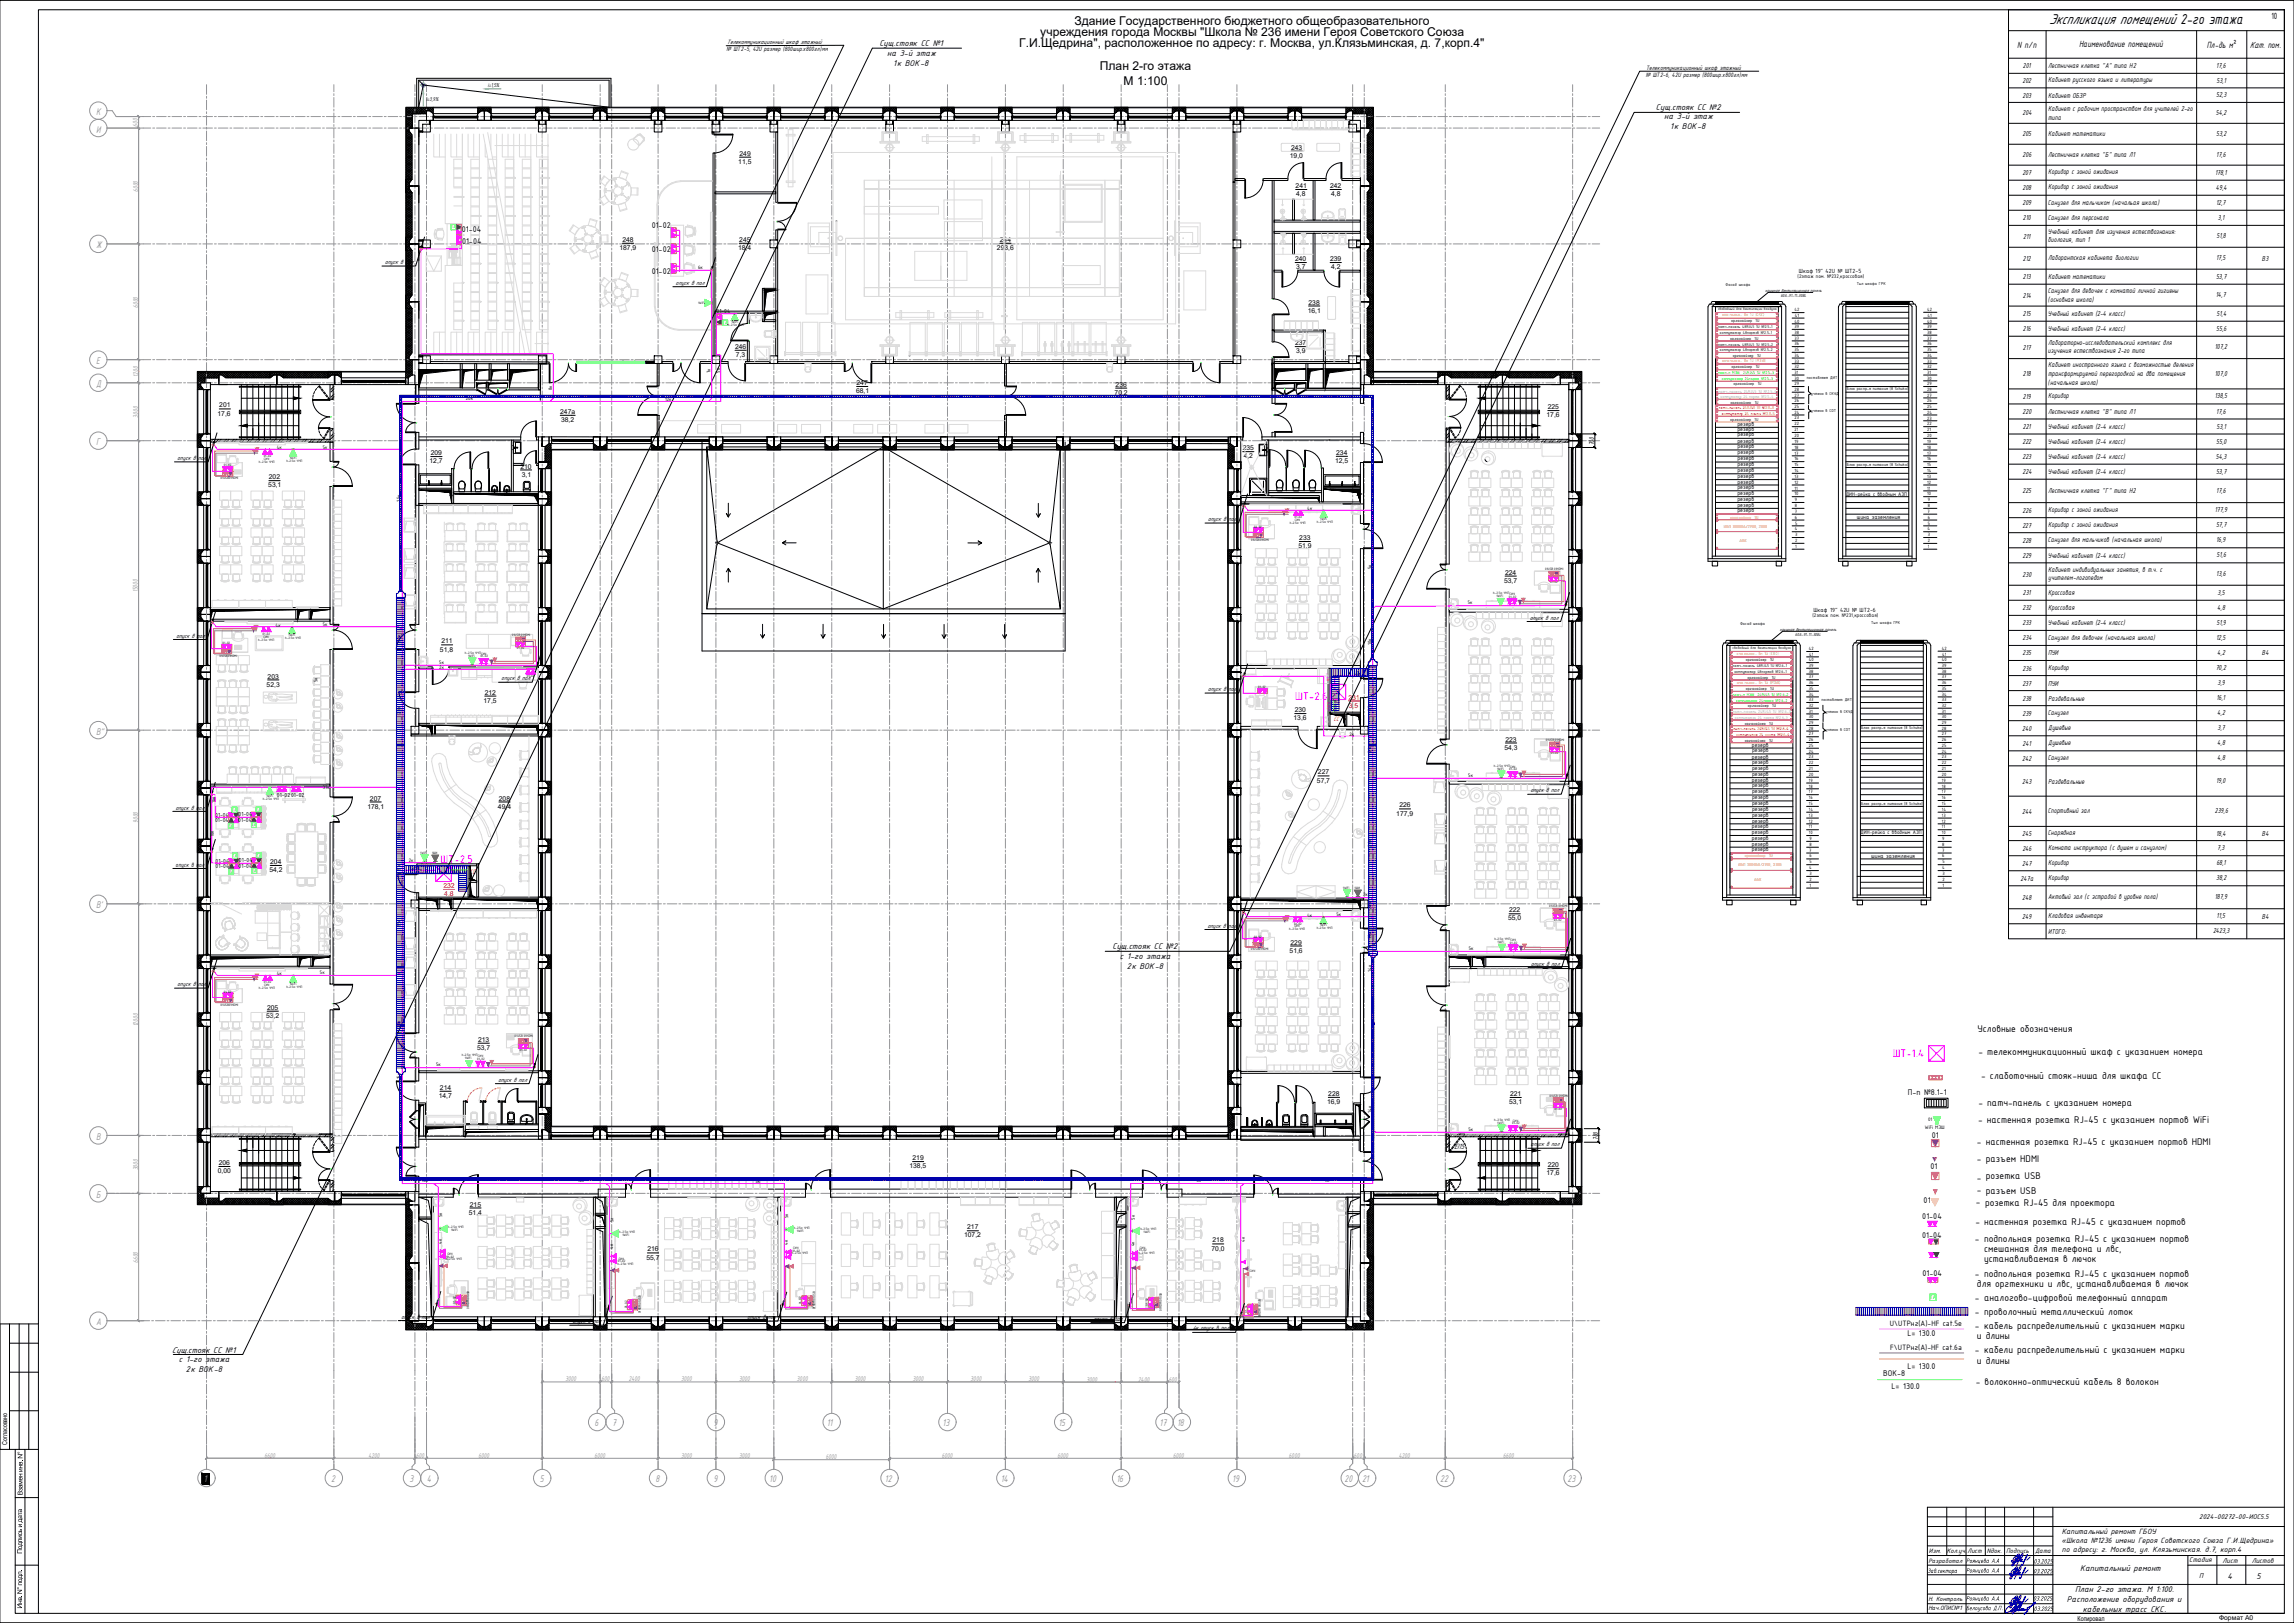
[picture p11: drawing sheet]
<svg xmlns="http://www.w3.org/2000/svg" width="1189mm" height="841mm" viewBox="0 0 1189 841" stroke-linecap="round" stroke-linejoin="round" font-family="sans-serif">
<defs><g id="words">
<text font-size="8.1" x="1062" y="13">Экспликация помещений 2-го этажа</text>
<g font-size="6.3">
<text x="557" y="13">Здание Государственного бюджетного общеобразовательного</text>
<text x="539" y="19">учреждения города Москвы &quot;Школа № 236 имени Героя Советского Союза</text>
<text x="528" y="24">Г.И.Щедрина&quot;, расположенное по адресу: г. Москва, ул.Клязьминская, д. 7,корп.4&quot;</text>
<text x="570" y="37">План 2-го этажа</text>
<text x="582" y="44">М 1:100</text>
</g>
<g font-size="6.2" fill="#f0f">
<text x="671" y="363">ШТ-2.6</text>
<text x="228" y="447">ШТ-2.5</text>
<text x="981" y="548">ШТ-1.4</text>
</g>
<g font-size="5.4" fill="#939598">
<text x="50" y="60">К</text>
<text x="50" y="69">И</text>
<text x="50" y="129">Ж</text>
<text x="50" y="189">Е</text>
<text x="50" y="201">Д</text>
<text x="50" y="231">Г</text>
<text x="50" y="381">В&quot;</text>
<text x="50" y="471">В'</text>
<text x="50" y="591">В</text>
<text x="50" y="621">Б</text>
<text x="50" y="687">А</text>
<text x="308" y="739">6</text>
<text x="317" y="739">7</text>
<text x="370" y="739">9</text>
<text x="428" y="739">11</text>
<text x="488" y="739">13</text>
<text x="548" y="739">15</text>
<text x="601" y="739">17</text>
<text x="610" y="739">18</text>
<text x="106" y="768">1</text>
<text x="172" y="768">2</text>
<text x="212" y="768">3</text>
<text x="221" y="768">4</text>
<text x="280" y="768">5</text>
<text x="340" y="768">8</text>
<text x="370" y="768">9</text>
<text x="399" y="768">10</text>
<text x="459" y="768">12</text>
<text x="519" y="768">14</text>
<text x="579" y="768">16</text>
<text x="639" y="768">19</text>
<text x="697" y="768">20</text>
<text x="706" y="768">21</text>
<text x="746" y="768">22</text>
<text x="812" y="768">23</text>
</g>
<g font-size="5.4">
<text x="1025" y="535">Условные обозначения</text>
<text x="1025" y="547">- телекоммуникационный шкаф с указанием номера</text>
<text x="1027" y="559">- слаботочный стояк-ниша для шкафа СС</text>
<text x="1025" y="573">- патч-панель с указанием номера</text>
<text x="1025" y="582">- настенная розетка RJ-45 с указанием портов WiFi</text>
<text x="1025" y="593">- настенная розетка RJ-45 с указанием портов HDMI</text>
<text x="1024" y="602">- разъем HDMI</text>
<text x="1024" y="612">- розетка USB</text>
<text x="1024" y="618">- разъем USB</text>
<text x="1024" y="624">- розетка RJ-45 для проектора</text>
<text x="1024" y="635">- настенная розетка RJ-45 с указанием портов</text>
<text x="1024" y="644">- подпольная розетка RJ-45 с указанием портов</text>
<text x="1028" y="649">смешанная для телефона и лвс,</text>
<text x="1028" y="654">устанавливаемая в лючок</text>
<text x="1024" y="662">- подпольная розетка RJ-45 с указанием портов</text>
<text x="1025" y="667">для оргтехники и лвс, устанавливаемая в лючок</text>
<text x="1024" y="674">- аналогово-цифровой телефонный аппарат</text>
<text x="1024" y="681">- проволочный металлический лоток</text>
<text x="1024" y="689">- кабель распределительный с указанием марки</text>
<text x="1025" y="694">и длины</text>
<text x="1024" y="701">- кабели распределительный с указанием марки</text>
<text x="1025" y="707">и длины</text>
<text x="1024" y="718">- волоконно-оптический кабель 8 волокон</text>
</g>
<g font-size="5">
<text x="1177" y="10">10</text>
<text x="1045" y="25">N п/п</text>
<text x="1077" y="24">Наименование помещений</text>
<text x="1144" y="25">Пл-дь м²</text>
<text x="1166" y="25">Кат. пом.</text>
</g>
<g font-size="4.7">
<text x="456" y="24">Сущ.стояк СС №1</text>
<text x="460" y="29">на 3-й этаж</text>
<text x="463" y="34">1к ВОК-8</text>
<text x="858" y="57">Сущ.стояк СС №2</text>
<text x="863" y="62">на 3-й этаж</text>
<text x="866" y="67">1к ВОК-8</text>
<text x="338" y="118">01-02</text>
<text x="239" y="120">01-04</text>
<text x="239" y="127">01-04</text>
<text x="338" y="130">01-02</text>
<text x="338" y="142">01-02</text>
<text x="577" y="492">Сущ.стояк СС №2</text>
<text x="580" y="497">с 1-го этажа</text>
<text x="584" y="502">2к ВОК-8</text>
<text x="989" y="567">П-п №8.1-1</text>
<text x="1001" y="590">01</text>
<text x="1001" y="606">01</text>
<text x="997" y="624">01</text>
<text x="996" y="632">01-04</text>
<text x="996" y="642">01-04</text>
<text x="996" y="661">01-04</text>
<text x="988" y="692">L= 130.0</text>
<text x="89" y="701">Сущ.стояк СС №1</text>
<text x="93" y="706">с 1-го этажа</text>
<text x="96" y="711">2к ВОК-8</text>
<text x="976" y="713">ВОК-8</text>
<text x="988" y="709">L= 130.0</text>
<text x="980" y="720">L= 130.0</text>
<text x="1078" y="814">Капитальный ремонт</text>
<text x="1154" y="818">4</text>
<text x="1169" y="818">5</text>
<text x="1075" y="825">План 2-го этажа. М 1:100.</text>
<text x="1071" y="830">Расположение оборудования и</text>
<text x="1079" y="835">кабельных трасс СКС.</text>
</g>
<g font-size="4.3">
<text x="754" y="595">EI15</text>
<text x="979" y="687">U\UTPнг(А)-HF cat.5e</text>
<text x="980" y="700">F\UTPнг(А)-HF cat.6a</text>
<text x="1069" y="795">Капитальный ремонт ГБОУ</text>
<text x="1068" y="800">«Школа №1236 имени Героя Советского Союза Г.И.Щедрина»</text>
<text x="1069" y="804">по адресу: г. Москва, ул. Клязьминская. д.7, корп.4</text>
</g>
<g font-size="4">
<text x="1048" y="35">201</text>
<text x="1061" y="35">Лестничная клетка &quot;А&quot; типа Н2</text>
<text x="1149" y="35">17,6</text>
<text x="1048" y="43">202</text>
<text x="1061" y="43">Кабинет русского языка и литературы</text>
<text x="1149" y="43">53,1</text>
<text x="1048" y="51">203</text>
<text x="1061" y="51">Кабинет ОБЗР</text>
<text x="1149" y="50">52,3</text>
<text x="1048" y="60">204</text>
<text x="1061" y="58">Кабинет с рабочим пространством для учителей 2-го</text>
<text x="1148" y="60">54,2</text>
<text x="1061" y="62">типа</text>
<text x="1048" y="71">205</text>
<text x="1061" y="71">Кабинет математики</text>
<text x="1149" y="70">53,2</text>
<text x="1048" y="81">206</text>
<text x="1061" y="81">Лестничная клетка &quot;Б&quot; типа Л1</text>
<text x="1149" y="81">17,6</text>
<text x="1048" y="91">207</text>
<text x="1061" y="90">Коридор с зоной ожидания</text>
<text x="1148" y="90">178,1</text>
<text x="1048" y="99">208</text>
<text x="1061" y="98">Коридор с зоной ожидания</text>
<text x="1148" y="98">49,4</text>
<text x="1048" y="106">209</text>
<text x="1061" y="106">Санузел для мальчиком (начальая школа)</text>
<text x="1148" y="106">12,7</text>
<text x="1061" y="114">Санузел для персонала</text>
<text x="1149" y="114">3,1</text>
<text x="1048" y="114">210</text>
<text x="1049" y="124">211</text>
<text x="1061" y="121">Учебный кабинет для изучения естествознания:</text>
<text x="1061" y="126">биология, тип 1</text>
<text x="1149" y="123">51,8</text>
<text x="1048" y="135">212</text>
<text x="1061" y="135">Лаборантская кабинета биологии</text>
<text x="1149" y="135">17,5</text>
<text x="1172" y="135">В3</text>
<text x="1048" y="145">213</text>
<text x="1061" y="145">Кабинет математики</text>
<text x="1148" y="144">53,7</text>
<text x="1048" y="154">214</text>
<text x="1061" y="152">Санузел для девочек с комнатой личной гигиены</text>
<text x="1148" y="154">14,7</text>
<text x="1061" y="156">(основная школа)</text>
<text x="1048" y="164">215</text>
<text x="1061" y="164">Учебный кабинет (2-4 класс)</text>
<text x="1149" y="164">51,4</text>
<text x="1048" y="172">216</text>
<text x="1061" y="172">Учебный кабинет (2-4 класс)</text>
<text x="1149" y="171">55,6</text>
<text x="1061" y="179">Лабораторно-исследовательский комплекс для</text>
<text x="1048" y="181">217</text>
<text x="1061" y="183">изучения естествознания 2-го типа</text>
<text x="1148" y="181">107,2</text>
<text x="1061" y="190">Кабинет иностранного языка с возможностью деления</text>
<text x="1048" y="195">218</text>
<text x="1061" y="195">трансформируемой перегородкой на два помещения</text>
<text x="1148" y="195">107,0</text>
<text x="1061" y="199">(начальная школа)</text>
<text x="1048" y="207">219</text>
<text x="1061" y="206">Коридор</text>
<text x="1148" y="206">138,5</text>
<text x="1048" y="215">220</text>
<text x="1061" y="215">Лестничная клетка &quot;В&quot; типа Л1</text>
<text x="1149" y="214">17,6</text>
<text x="1048" y="222">221</text>
<text x="1061" y="222">Учебный кабинет (2-4 класс)</text>
<text x="1149" y="222">53,1</text>
<text x="1048" y="230">222</text>
<text x="1061" y="230">Учебный кабинет (2-4 класс)</text>
<text x="1149" y="230">55,0</text>
<text x="1048" y="238">223</text>
<text x="1061" y="238">Учебный кабинет (2-4 класс)</text>
<text x="1148" y="238">54,3</text>
<text x="1048" y="246">224</text>
<text x="1061" y="246">Учебный кабинет (2-4 класс)</text>
<text x="1148" y="245">53,7</text>
<text x="1048" y="256">225</text>
<text x="1061" y="256">Лестничная клетка &quot;Г&quot; типа Н2</text>
<text x="1149" y="255">17,6</text>
<text x="1048" y="266">226</text>
<text x="1061" y="265">Коридор с зоной ожидания</text>
<text x="1148" y="265">177,9</text>
<text x="1048" y="273">227</text>
<text x="1061" y="273">Коридор с зоной ожидания</text>
<text x="1148" y="273">57,7</text>
<text x="1048" y="281">228</text>
<text x="1061" y="281">Санузел для мальчиков (начальная школа)</text>
<text x="1149" y="281">16,9</text>
<text x="1048" y="289">229</text>
<text x="1061" y="289">Учебный кабинет (2-4 класс)</text>
<text x="1149" y="289">51,6</text>
<text x="1048" y="299">230</text>
<text x="1061" y="296">Кабинет индивидуальных занятия, в т.ч. с</text>
<text x="1149" y="299">13,6</text>
<text x="1061" y="301">учителем-логопедом</text>
<text x="1048" y="308">231</text>
<text x="1061" y="308">Кроссовая</text>
<text x="1149" y="308">3,5</text>
<text x="1048" y="316">232</text>
<text x="1061" y="316">Кроссовая</text>
<text x="1149" y="316">4,8</text>
<text x="1149" y="324">51,9</text>
<text x="1048" y="324">233</text>
<text x="1061" y="324">Учебный кабинет (2-4 класс)</text>
<text x="1048" y="332">234</text>
<text x="1061" y="332">Санузел для девочек (начальная школа)</text>
<text x="1149" y="332">12,5</text>
<text x="1048" y="340">235</text>
<text x="1061" y="340">ПУИ</text>
<text x="1149" y="339">4,2</text>
<text x="1172" y="340">В4</text>
<text x="1048" y="347">236</text>
<text x="1061" y="347">Коридор</text>
<text x="1148" y="347">70,2</text>
<text x="1048" y="355">237</text>
<text x="1061" y="355">ПУИ</text>
<text x="1149" y="355">3,9</text>
<text x="1048" y="363">238</text>
<text x="1061" y="363">Раздевальные</text>
<text x="1149" y="363">16,1</text>
<text x="1048" y="371">239</text>
<text x="1061" y="370">Санузел</text>
<text x="1149" y="371">4,2</text>
<text x="1048" y="379">240</text>
<text x="1062" y="378">Душевые</text>
<text x="1149" y="378">3,7</text>
<text x="1048" y="386">241</text>
<text x="1062" y="386">Душевые</text>
<text x="1149" y="386">4,8</text>
<text x="1048" y="394">242</text>
<text x="1061" y="394">Санузел</text>
<text x="1149" y="394">4,8</text>
<text x="1048" y="406">243</text>
<text x="1061" y="406">Раздевальные</text>
<text x="1149" y="406">19,0</text>
<text x="1048" y="422">244</text>
<text x="1061" y="421">Спортивный зал</text>
<text x="1148" y="421">239,6</text>
<text x="1048" y="433">245</text>
<text x="1061" y="433">Снарядная</text>
<text x="1149" y="433">18,4</text>
<text x="1172" y="433">В4</text>
<text x="1048" y="441">246</text>
<text x="1061" y="441">Комната инструктора (с душем и санузлом)</text>
<text x="1149" y="441">7,3</text>
<text x="1048" y="449">247</text>
<text x="1061" y="448">Коридор</text>
<text x="1149" y="448">68,1</text>
<text x="1047" y="456">247а</text>
<text x="1061" y="456">Коридор</text>
<text x="1149" y="456">38,2</text>
<text x="1048" y="466">248</text>
<text x="1061" y="466">Актовый зал (с эстрадой в уровне пола)</text>
<text x="1148" y="466">187,9</text>
<text x="1048" y="476">249</text>
<text x="1061" y="476">Кладовая инвентаря</text>
<text x="1149" y="476">11,5</text>
<text x="1172" y="476">В4</text>
<text x="1061" y="484">ИТОГО:</text>
<text x="1147" y="484">2423,3</text>
</g>
<g font-size="3.9" fill="#989898">
<text x="72" y="66" transform="rotate(-90 72 66)">600</text>
<text x="72" y="99" transform="rotate(-90 72 99)">6000</text>
<text x="72" y="159" transform="rotate(-90 72 159)">6000</text>
<text x="72" y="195" transform="rotate(-90 72 195)">1200</text>
<text x="72" y="216" transform="rotate(-90 72 216)">3000</text>
<text x="72" y="307" transform="rotate(-90 72 307)">15000</text>
<text x="72" y="426" transform="rotate(-90 72 426)">9000</text>
<text x="72" y="532" transform="rotate(-90 72 532)">12000</text>
<text x="72" y="606" transform="rotate(-90 72 606)">3000</text>
<text x="72" y="654" transform="rotate(-90 72 654)">6600</text>
<text x="293" y="716">3000</text>
<text x="312" y="716">600</text>
<text x="326" y="716">2400</text>
<text x="353" y="716">3000</text>
<text x="383" y="716">3000</text>
<text x="413" y="716">3000</text>
<text x="443" y="716">3000</text>
<text x="473" y="716">3000</text>
<text x="503" y="716">3000</text>
<text x="533" y="716">3000</text>
<text x="563" y="716">3000</text>
<text x="590" y="716">2400</text>
<text x="606" y="716">600</text>
<text x="137" y="755">6600</text>
<text x="191" y="755">4200</text>
<text x="216" y="755">600</text>
<text x="248" y="755">6000</text>
<text x="308" y="755">6000</text>
<text x="353" y="755">3000</text>
<text x="383" y="755">3000</text>
<text x="488" y="755">6000</text>
<text x="548" y="755">6000</text>
<text x="608" y="755">6000</text>
<text x="668" y="755">6000</text>
<text x="702" y="755">600</text>
<text x="725" y="755">4200</text>
<text x="779" y="755">6600</text>
<text x="428" y="756">6000</text>
</g>
<g font-size="3.9">
<text x="826" y="231" transform="rotate(-90 826 231)">700</text>
<text x="828" y="591" transform="rotate(-90 828 591)">700</text>
<text x="1140" y="787">2024-00272-00-ИОС5.5</text>
<text x="1135" y="810">Стадия</text>
<text x="1152" y="810">Лист</text>
<text x="1167" y="810">Листов</text>
<text x="1140" y="817">П</text>
</g>
<g font-size="3.6" fill="#f00">
<text x="691" y="374">СС</text>
<text x="244" y="453">СС</text>
</g>
<g font-size="3.6">
<text x="1000" y="805">Изм.</text>
<text x="1009" y="805">Кол.уч.</text>
<text x="1020" y="805">Лист</text>
<text x="1030" y="805">Nдок.</text>
<text x="1040" y="805">Подпись</text>
<text x="1055" y="805">Дата</text>
</g>
<g font-size="3.5">
<text x="377" y="23">Телекоммуникационный шкаф этажный</text>
<text x="377" y="26">№ ШТ2-5, 42U размер (800шир.х800гл)мм</text>
<text x="853" y="40">№ ШТ2-6, 42U размер (800шир.х800гл)мм</text>
<text x="853" y="36">Телекоммуникационный шкаф этажный</text>
<text x="669" y="78">243</text>
<text x="383" y="81">249</text>
<text x="668" y="82">19,0</text>
<text x="383" y="85">11,5</text>
<text x="671" y="97">241</text>
<text x="672" y="102">4,8</text>
<text x="689" y="97">242</text>
<text x="690" y="102">4,8</text>
<text x="323" y="125">248</text>
<text x="383" y="125">245</text>
<text x="518" y="125">244</text>
<text x="321" y="129">187,9</text>
<text x="383" y="129">18,4</text>
<text x="517" y="129">293,6</text>
<text x="199" y="137">опуск в пол</text>
<text x="671" y="135">240</text>
<text x="689" y="135">239</text>
<text x="672" y="139">3,7</text>
<text x="690" y="139">4,2</text>
<text x="350" y="148">опуск в пол</text>
<text x="678" y="162">16,1</text>
<text x="678" y="158">238</text>
<text x="671" y="179">237</text>
<text x="381" y="181">246</text>
<text x="381" y="185">7,3</text>
<text x="672" y="183">3,9</text>
<text x="444" y="204">68,1</text>
<text x="444" y="200">247</text>
<text x="578" y="200">236</text>
<text x="578" y="205">70,2</text>
<text x="113" y="215">17,6</text>
<text x="114" y="211">201</text>
<text x="290" y="214">247а</text>
<text x="802" y="212">225</text>
<text x="291" y="219">38,2</text>
<text x="802" y="216">17,6</text>
<text x="644" y="233">235</text>
<text x="92" y="238">опуск в пол</text>
<text x="223" y="236">209</text>
<text x="645" y="238">4,2</text>
<text x="692" y="240">12,5</text>
<text x="693" y="236">234</text>
<text x="223" y="240">12,7</text>
<text x="270" y="243">210</text>
<text x="139" y="248">202</text>
<text x="270" y="247">3,1</text>
<text x="139" y="253">53,1</text>
<text x="626" y="270">опуск в пол</text>
<text x="673" y="280">233</text>
<text x="673" y="284">51,9</text>
<text x="780" y="298">224</text>
<text x="779" y="302">53,7</text>
<text x="793" y="321">опуск в пол</text>
<text x="91" y="330">опуск в пол</text>
<text x="229" y="333">211</text>
<text x="228" y="338">51,8</text>
<text x="139" y="352">203</text>
<text x="260" y="353">опуск в пол</text>
<text x="138" y="356">52,3</text>
<text x="251" y="360">212</text>
<text x="626" y="358">опуск в пол</text>
<text x="251" y="364">17,5</text>
<text x="671" y="369">230</text>
<text x="670" y="373">13,6</text>
<text x="780" y="388">54,3</text>
<text x="780" y="384">223</text>
<text x="683" y="401">227</text>
<text x="683" y="405">57,7</text>
<text x="793" y="411">опуск в пол</text>
<text x="91" y="420">опуск в пол</text>
<text x="190" y="419">178,1</text>
<text x="192" y="415">207</text>
<text x="258" y="419">49,4</text>
<text x="259" y="415">208</text>
<text x="725" y="418">226</text>
<text x="724" y="423">177,9</text>
<text x="91" y="449">опуск в пол</text>
<text x="140" y="448">204</text>
<text x="140" y="452">54,2</text>
<text x="782" y="473">222</text>
<text x="782" y="477">55,0</text>
<text x="626" y="481">опуск в пол</text>
<text x="669" y="489">229</text>
<text x="668" y="494">51,6</text>
<text x="793" y="500">опуск в пол</text>
<text x="92" y="511">опуск в пол</text>
<text x="138" y="527">53,2</text>
<text x="138" y="523">205</text>
<text x="248" y="540">213</text>
<text x="247" y="544">53,7</text>
<text x="258" y="561">опуск в пол</text>
<text x="227" y="569">14,7</text>
<text x="228" y="565">214</text>
<text x="688" y="568">228</text>
<text x="783" y="568">221</text>
<text x="688" y="572">16,9</text>
<text x="782" y="572">53,1</text>
<text x="793" y="594">опуск в пол</text>
<text x="113" y="604">206</text>
<text x="471" y="605">138,5</text>
<text x="473" y="601">219</text>
<text x="802" y="605">220</text>
<text x="113" y="608">0,00</text>
<text x="802" y="609">17,6</text>
<text x="243" y="629">51,4</text>
<text x="244" y="625">215</text>
<text x="500" y="641">107,2</text>
<text x="501" y="637">217</text>
<text x="628" y="644">218</text>
<text x="335" y="653">55,7</text>
<text x="336" y="648">216</text>
<text x="628" y="648">70,0</text>
<text x="208" y="683">опуск в пол</text>
<text x="387" y="684">опуск в пол</text>
<text x="297" y="686">опуск в пол</text>
<text x="567" y="684">опуск в пол</text>
<text x="618" y="689">4к опуск в пол</text>
<text x="4" y="749" transform="rotate(-90 4 749)">Согласовано</text>
<text x="12" y="775" transform="rotate(-90 12 775)">Взамен инв</text>
<text x="11" y="805" transform="rotate(-90 11 805)">Подпись и дата</text>
<text x="1019" y="810">Роянцева А</text>
<text x="1034" y="810">.А</text>
<text x="11" y="814" transform="rotate(-90 11 814)">.</text>
<text x="999" y="815">Зав .сектора</text>
<text x="999" y="810">Разработал</text>
<text x="1019" y="815">Роянцева А</text>
<text x="1034" y="815">.А</text>
<text x="11" y="823" transform="rotate(-90 11 823)">подл</text>
<text x="11" y="834" transform="rotate(-90 11 834)">Инв . N°</text>
<text x="999" y="830">Н. Контроль</text>
<text x="1019" y="829">Роянцева А</text>
<text x="1034" y="829">.А.</text>
<text x="999" y="835">Нач.ОПИС№1</text>
<text x="1019" y="834">Белоусова Д</text>
<text x="1035" y="834">.П.</text>
<text x="1077" y="840">Копировал</text>
<text x="1150" y="839">Формат А0</text>
</g>
<g font-size="3.5" fill="#f00">
<text x="699" y="362">231</text>
<text x="699" y="367">3,5</text>
<text x="230" y="460">232</text>
<text x="230" y="464">4,8</text>
</g>
<g font-size="3.3">
<text x="932" y="141">Шкаф 19&quot; 42U № ШТ2-5</text>
<text x="371" y="162">01-04</text>
<text x="900" y="221">резерв</text>
<text x="900" y="223">резерв</text>
<text x="900" y="226">резерв</text>
<text x="900" y="229">резерв</text>
<text x="900" y="232">резерв</text>
<text x="900" y="239">резерв</text>
<text x="900" y="235">резерв</text>
<text x="900" y="245">резерв</text>
<text x="900" y="242">резерв</text>
<text x="900" y="251">резерв</text>
<text x="900" y="248">резерв</text>
<text x="900" y="257">резерв</text>
<text x="900" y="254">резерв</text>
<text x="900" y="259">резерв</text>
<text x="900" y="263">резерв</text>
<text x="900" y="265">резерв</text>
<text x="962" y="269">шина заземления</text>
<text x="940" y="317">Шкаф 19&quot; 42U № ШТ2-6</text>
<text x="908" y="387">резерв</text>
<text x="908" y="390">резерв</text>
<text x="908" y="393">резерв</text>
<text x="908" y="396">резерв</text>
<text x="908" y="399">резерв</text>
<text x="908" y="405">резерв</text>
<text x="908" y="408">резерв</text>
<text x="908" y="402">резерв</text>
<text x="143" y="413">01-0201-02</text>
<text x="908" y="411">резерв</text>
<text x="908" y="417">резерв</text>
<text x="908" y="414">резерв</text>
<text x="112" y="423">01-04</text>
<text x="123" y="426">01-04</text>
<text x="124" y="423">01-04</text>
<text x="908" y="423">резерв</text>
<text x="908" y="420">резерв</text>
<text x="111" y="426">01-04</text>
<text x="908" y="429">резерв</text>
<text x="908" y="426">резерв</text>
<text x="908" y="432">резерв</text>
<text x="908" y="435">резерв</text>
<text x="908" y="438">резерв</text>
<text x="908" y="441">резерв</text>
<text x="112" y="447">01-04</text>
<text x="124" y="450">01-04</text>
<text x="124" y="447">01-04</text>
<text x="970" y="444">шина заземления</text>
<text x="112" y="450">01-04</text>
</g>
<text font-size="3.3" fill="#0f0" x="1000" y="673">ТА</text>
<g font-size="3.1">
<text x="253" y="45">i=1,5%</text>
<text x="221" y="52">i=3,9%</text>
</g>
<g font-size="2.9">
<text x="932" y="144">(2этаж пом. №232,кроссовая)</text>
<text x="957" y="257">ДИН-рейка с вводным АЗП</text>
<text x="939" y="320">(2этаж пом. №231,кроссовая)</text>
<text x="964" y="432">ДИН-рейка с вводным АЗП</text>
</g>
<g font-size="2.8">
<text x="362" y="139">6к</text>
<text x="368" y="193" transform="rotate(-90 368 193)">7к</text>
<text x="373" y="193" transform="rotate(-90 373 193)">5к</text>
<text x="286" y="202" transform="rotate(-90 286 202)">8к</text>
<text x="241" y="207">20к</text>
<text x="345" y="208">12к</text>
<text x="143" y="233">4к</text>
<text x="167" y="233">5к</text>
<text x="208" y="260" transform="rotate(-90 208 260)">25к</text>
<text x="678" y="264">4к</text>
<text x="711" y="295" transform="rotate(-90 711 295)">5к</text>
<text x="761" y="313">5к</text>
<text x="143" y="325">4к</text>
<text x="167" y="324">5к</text>
<text x="208" y="333" transform="rotate(-90 208 333)">25к</text>
<text x="711" y="334" transform="rotate(-90 711 334)">10к</text>
<text x="228" y="344">5к</text>
<text x="228" y="346">2к</text>
<text x="164" y="353" transform="rotate(-90 164 353)">5к</text>
<text x="702" y="350">43к</text>
<text x="208" y="370" transform="rotate(-90 208 370)">25к</text>
<text x="711" y="368" transform="rotate(-90 711 368)">33к</text>
<text x="699" y="381">2к</text>
<text x="711" y="390" transform="rotate(-90 711 390)">31к</text>
<text x="761" y="402">5к</text>
<text x="167" y="409">37к</text>
<text x="111" y="416" transform="rotate(-90 111 416)">16к</text>
<text x="111" y="434" transform="rotate(-90 111 434)">16к</text>
<text x="208" y="435" transform="rotate(-90 208 435)">25к</text>
<text x="711" y="439" transform="rotate(-90 711 439)">26к</text>
<text x="212" y="447">2к</text>
<text x="208" y="451" transform="rotate(-90 208 451)">27к</text>
<text x="212" y="451">52к</text>
<text x="234" y="453">1ВОК-8</text>
<text x="706" y="465">2к</text>
<text x="711" y="471" transform="rotate(-90 711 471)">24к</text>
<text x="677" y="475">4к</text>
<text x="693" y="474">5к</text>
<text x="208" y="480" transform="rotate(-90 208 480)">25к</text>
<text x="711" y="486" transform="rotate(-90 711 486)">19к</text>
<text x="761" y="492">5к</text>
<text x="711" y="504" transform="rotate(-90 711 504)">14к</text>
<text x="143" y="505">4к</text>
<text x="166" y="505">5к</text>
<text x="208" y="533" transform="rotate(-90 208 533)">20к</text>
<text x="226" y="552">5к</text>
<text x="208" y="559" transform="rotate(-90 208 559)">15к</text>
<text x="711" y="577" transform="rotate(-90 711 577)">14к</text>
<text x="999" y="581">01</text>
<text x="761" y="586">5к</text>
<text x="998" y="585">WiFi МЭШ</text>
<text x="219" y="612">15к</text>
<text x="299" y="612">10к</text>
<text x="391" y="613">5к</text>
<text x="620" y="613">5к</text>
<text x="687" y="612">9к</text>
<text x="229" y="631" transform="rotate(-90 229 631)">5к</text>
<text x="318" y="633" transform="rotate(-90 318 633)">5к</text>
<text x="408" y="631" transform="rotate(-90 408 631)">5к</text>
<text x="588" y="632" transform="rotate(-90 588 632)">5к</text>
<text x="229" y="645" transform="rotate(-90 229 645)">4к</text>
<text x="318" y="647" transform="rotate(-90 318 647)">4к</text>
<text x="408" y="645" transform="rotate(-90 408 645)">4к</text>
<text x="588" y="646" transform="rotate(-90 588 646)">4к</text>
<text x="645" y="644" transform="rotate(-90 645 644)">4к</text>
</g>
<g font-size="2.6" fill="#0f0">
<text x="234" y="118">ТА</text>
<text x="374" y="168">ТА</text>
<text x="120" y="420">ТА</text>
<text x="133" y="420">ТА</text>
<text x="118" y="428">ТА</text>
<text x="130" y="428">ТА</text>
<text x="133" y="444">ТА</text>
<text x="120" y="444">ТА</text>
<text x="118" y="452">ТА</text>
<text x="130" y="452">ТА</text>
</g>
<g font-size="2.6">
<text x="930" y="161">42</text>
<text x="999" y="161">42</text>
<text x="930" y="167">40</text>
<text x="930" y="164">41</text>
<text x="999" y="167">40</text>
<text x="999" y="164">41</text>
<text x="930" y="173">38</text>
<text x="930" y="170">39</text>
<text x="999" y="173">38</text>
<text x="999" y="170">39</text>
<text x="930" y="179">36</text>
<text x="930" y="176">37</text>
<text x="999" y="179">36</text>
<text x="999" y="176">37</text>
<text x="930" y="185">34</text>
<text x="930" y="182">35</text>
<text x="999" y="185">34</text>
<text x="999" y="182">35</text>
<text x="930" y="191">32</text>
<text x="930" y="188">33</text>
<text x="999" y="191">32</text>
<text x="999" y="188">33</text>
<text x="930" y="197">30</text>
<text x="930" y="194">31</text>
<text x="999" y="197">30</text>
<text x="999" y="194">31</text>
<text x="930" y="203">28</text>
<text x="930" y="200">29</text>
<text x="999" y="203">28</text>
<text x="999" y="200">29</text>
<text x="930" y="208">26</text>
<text x="930" y="206">27</text>
<text x="999" y="208">26</text>
<text x="999" y="206">27</text>
<text x="930" y="214">24</text>
<text x="930" y="211">25</text>
<text x="999" y="214">24</text>
<text x="999" y="211">25</text>
<text x="930" y="220">22</text>
<text x="930" y="217">23</text>
<text x="999" y="220">22</text>
<text x="999" y="217">23</text>
<text x="930" y="226">20</text>
<text x="930" y="223">21</text>
<text x="999" y="226">20</text>
<text x="999" y="223">21</text>
<text x="930" y="233">18</text>
<text x="930" y="229">19</text>
<text x="999" y="233">18</text>
<text x="999" y="229">19</text>
<text x="930" y="239">16</text>
<text x="930" y="236">17</text>
<text x="999" y="239">16</text>
<text x="999" y="236">17</text>
<text x="930" y="245">14</text>
<text x="930" y="242">15</text>
<text x="999" y="245">14</text>
<text x="999" y="242">15</text>
<text x="930" y="251">12</text>
<text x="930" y="248">13</text>
<text x="999" y="251">12</text>
<text x="999" y="248">13</text>
<text x="930" y="257">10</text>
<text x="930" y="254">11</text>
<text x="999" y="257">10</text>
<text x="999" y="254">11</text>
<text x="930" y="263">8</text>
<text x="930" y="260">9</text>
<text x="999" y="263">8</text>
<text x="999" y="260">9</text>
<text x="930" y="266">7</text>
<text x="930" y="269">6</text>
<text x="999" y="266">7</text>
<text x="999" y="269">6</text>
<text x="930" y="275">4</text>
<text x="930" y="272">5</text>
<text x="999" y="275">4</text>
<text x="999" y="272">5</text>
<text x="930" y="281">2</text>
<text x="930" y="278">3</text>
<text x="999" y="281">2</text>
<text x="999" y="278">3</text>
<text x="930" y="284">1</text>
<text x="999" y="284">1</text>
<text x="937" y="337">42</text>
<text x="938" y="340">41</text>
<text x="1006" y="337">42</text>
<text x="1006" y="340">41</text>
<text x="937" y="346">39</text>
<text x="937" y="343">40</text>
<text x="1006" y="346">39</text>
<text x="1006" y="343">40</text>
<text x="937" y="352">37</text>
<text x="937" y="349">38</text>
<text x="1006" y="352">37</text>
<text x="1006" y="349">38</text>
<text x="937" y="357">35</text>
<text x="937" y="355">36</text>
<text x="1006" y="357">35</text>
<text x="1006" y="355">36</text>
<text x="937" y="363">33</text>
<text x="937" y="360">34</text>
<text x="1006" y="363">33</text>
<text x="1006" y="360">34</text>
<text x="937" y="369">31</text>
<text x="937" y="366">32</text>
<text x="1006" y="369">31</text>
<text x="1006" y="366">32</text>
<text x="937" y="375">29</text>
<text x="937" y="372">30</text>
<text x="1006" y="375">29</text>
<text x="1006" y="372">30</text>
<text x="937" y="381">27</text>
<text x="937" y="378">28</text>
<text x="1006" y="381">27</text>
<text x="1006" y="378">28</text>
<text x="937" y="390">24</text>
<text x="937" y="387">25</text>
<text x="937" y="384">26</text>
<text x="1006" y="390">24</text>
<text x="1006" y="387">25</text>
<text x="1006" y="384">26</text>
<text x="937" y="393">23</text>
<text x="1006" y="393">23</text>
<text x="937" y="399">21</text>
<text x="937" y="396">22</text>
<text x="1006" y="399">21</text>
<text x="1006" y="396">22</text>
<text x="937" y="405">19</text>
<text x="937" y="402">20</text>
<text x="1006" y="405">19</text>
<text x="1006" y="402">20</text>
<text x="937" y="411">17</text>
<text x="937" y="408">18</text>
<text x="1006" y="411">17</text>
<text x="1006" y="408">18</text>
<text x="937" y="417">15</text>
<text x="937" y="414">16</text>
<text x="1006" y="417">15</text>
<text x="1006" y="414">16</text>
<text x="937" y="423">13</text>
<text x="937" y="420">14</text>
<text x="1006" y="423">13</text>
<text x="1006" y="420">14</text>
<text x="937" y="429">11</text>
<text x="937" y="426">12</text>
<text x="1006" y="429">11</text>
<text x="1006" y="426">12</text>
<text x="937" y="432">10</text>
<text x="938" y="435">9</text>
<text x="1006" y="432">10</text>
<text x="1007" y="435">9</text>
<text x="938" y="441">7</text>
<text x="938" y="438">8</text>
<text x="1006" y="441">7</text>
<text x="1007" y="438">8</text>
<text x="938" y="444">6</text>
<text x="938" y="447">5</text>
<text x="1007" y="444">6</text>
<text x="1007" y="447">5</text>
<text x="938" y="450">4</text>
<text x="938" y="454">3</text>
<text x="1006" y="450">4</text>
<text x="1007" y="454">3</text>
<text x="938" y="460">1</text>
<text x="938" y="457">2</text>
<text x="1007" y="460">1</text>
<text x="1007" y="457">2</text>
</g>
<g font-size="2.5">
<text x="915" y="151">крышная вентиляционная панель</text>
<text x="923" y="154">60А-91-11-30BL</text>
<text x="922" y="327">крышная вентиляционная панель</text>
<text x="930" y="329">60А-91-11-30BL</text>
</g>
<g font-size="2.5" fill="#f0f">
<text x="689" y="353" transform="rotate(-90 689 353)">815.0</text>
<text x="689" y="368" transform="rotate(-90 689 368)">650.0</text>
<text x="219" y="449">889.0</text>
<text x="235" y="450">870.0</text>
</g>
<g font-size="2.3">
<text x="894" y="148">Фасад шкафа</text>
<text x="962" y="148">Тыл шкафа ГРК</text>
<text x="897" y="167">органайзер</text>
<text x="910" y="167">1U</text>
<text x="897" y="176">органайзер</text>
<text x="909" y="176">1U</text>
<text x="898" y="185">органайзер</text>
<text x="911" y="185">1U</text>
<text x="897" y="191">органайзер</text>
<text x="910" y="191">1U</text>
<text x="936" y="196">поставляет ДИТ</text>
<text x="898" y="200">органайзер</text>
<text x="911" y="200">1U</text>
<text x="957" y="202">Блок распр-я питания (8 Schuko)</text>
<text x="897" y="209">органайзер</text>
<text x="909" y="209">1U</text>
<text x="939" y="204">учтено в СКУД</text>
<text x="939" y="214">учтено в СОТ</text>
<text x="897" y="218">органайзер</text>
<text x="909" y="218">1U</text>
<text x="957" y="241">Блок распр-я питания (8 Schuko)</text>
<text x="902" y="324">Фасад шкафа</text>
<text x="970" y="323">Тыл шкафа ГРК</text>
<text x="905" y="343">органайзер</text>
<text x="917" y="343">1U</text>
<text x="906" y="352">органайзер</text>
<text x="918" y="352">1U</text>
<text x="905" y="357">органайзер</text>
<text x="917" y="357">1U</text>
<text x="944" y="363">поставляет ДИТ</text>
<text x="906" y="366">органайзер</text>
<text x="918" y="366">1U</text>
<text x="946" y="370">учтено в СКУД</text>
<text x="904" y="376">органайзер</text>
<text x="917" y="376">1U</text>
<text x="965" y="378">Блок распр-я питания (8 Schuko)</text>
<text x="946" y="379">учтено в СОТ</text>
<text x="904" y="384">органайзер</text>
<text x="917" y="384">1U</text>
<text x="965" y="417">Блок распр-я питания (8 Schuko)</text>
</g>
<g font-size="2.3" fill="#f1eb1f">
<text x="893" y="164">опт.полка- 8п 1U (СКС)</text>
<text x="893" y="188">опт.полка- 8п 1U (МЭШ)</text>
<text x="900" y="340">опт.полка- 8п 1U (СКС)</text>
<text x="900" y="354">опт.полка- 8п 1U (МЭШ)</text>
</g>
<g font-size="2.3" fill="#0ff">
<text x="891" y="203">патч-панель 24RJ45 1U №2.5-4</text>
<text x="898" y="370">патч-панель 24RJ45 1U №2.6-3</text>
</g>
<g font-size="2.3" fill="#cd6928">
<text x="897" y="269">органайзер</text>
<text x="909" y="269">1U</text>
<text x="893" y="273">ИБП 3000ВА/2700, 230В</text>
<text x="902" y="281">АБК</text>
<text x="901" y="449">ИБП 3000ВА/2700, 230В</text>
<text x="904" y="444">органайзер</text>
<text x="917" y="444">1U</text>
<text x="909" y="457">АБК</text>
</g>
<g font-size="2.2">
<text x="890" y="170">патч-панель 48RJ45 1U №2.5-1</text>
<text x="891" y="173">коммутатор 48портов №2.5-1</text>
<text x="890" y="179">патч-панель 48RJ45 1U №2.5-2</text>
<text x="891" y="182">коммутатор 48портов №2.5-2</text>
<text x="898" y="346">патч-панель 48RJ45 1U №2.6-1</text>
<text x="899" y="349">коммутатор 48портов №2.6-1</text>
<text x="693" y="369" transform="rotate(-90 693 369)">1ВОК-8</text>
</g>
<g font-size="2.2" fill="#0f0">
<text x="890" y="194">патч-п МЭШ</text>
<text x="892" y="197">коммутатор 24порта №2.5-3</text>
<text x="903" y="194">24RJ45 1U №2.5-3</text>
<text x="898" y="361">патч-п МЭШ</text>
<text x="900" y="364">коммутатор 24порта №2.6-2</text>
<text x="911" y="361">24RJ45 1U №2.6-2</text>
</g>
<g font-size="2.2" fill="#0ff">
<text x="892" y="206">коммутатор 24 порта №2.5-4</text>
<text x="899" y="372">коммутатор 24 порта №2.6-3</text>
</g>
<g font-size="2.2" fill="#f00">
<text x="891" y="212">патч-панель 24RJ45 1U №2.5-5</text>
<text x="892" y="215">коммутатор 24 порта №2.5-5</text>
<text x="898" y="378">патч-панель 24RJ45 1U №2.6-4</text>
<text x="900" y="381">коммутатор 24 порта №2.6-4</text>
</g>
<g font-size="2.1">
<text x="890" y="161">свободный для вентиляции воздуха</text>
<text x="898" y="336">свободный для вентиляции воздуха</text>
</g>
<g font-size="1.9">
<text x="362" y="158">1WiFi</text>
<text x="379" y="167">1WiFi</text>
<text x="377" y="169">h-2.5м УЧП</text>
<text x="134" y="240">h-2.5м УЧП</text>
<text x="137" y="237">01-02</text>
<text x="137" y="238">СИУ</text>
<text x="148" y="239">h-2.5м УЧП</text>
<text x="150" y="238">1WiFi</text>
<text x="116" y="242">01-02</text>
<text x="114" y="248">01USB01HDMI</text>
<text x="671" y="269">01-02</text>
<text x="671" y="270">СИУ</text>
<text x="684" y="269">1WiFi</text>
<text x="650" y="273">01-02</text>
<text x="668" y="271">h-2.5м УЧП</text>
<text x="682" y="271">h-2.5м УЧП</text>
<text x="648" y="280">01USB01HDMI</text>
<text x="801" y="295">01USB 01HDMI</text>
<text x="803" y="302">01-02</text>
<text x="774" y="308">h-2.5м УЧП</text>
<text x="776" y="309">1WiFi</text>
<text x="782" y="310">01-02</text>
<text x="782" y="308">СИУ</text>
<text x="136" y="329">01-02</text>
<text x="150" y="330">1WiFi</text>
<text x="265" y="330">01USB 01HDMI</text>
<text x="115" y="334">01-02</text>
<text x="134" y="332">h-2.5м УЧП</text>
<text x="136" y="330">СИУ</text>
<text x="148" y="331">h-2.5м УЧП</text>
<text x="114" y="340">01USB</text>
<text x="118" y="340">01HDMI</text>
<text x="241" y="339">h-2.5м УЧП</text>
<text x="243" y="340">1WiFi</text>
<text x="249" y="341">01-02</text>
<text x="249" y="339">СИУ</text>
<text x="268" y="336">01-02</text>
<text x="273" y="351">01-02</text>
<text x="652" y="357">01-02</text>
<text x="801" y="384">01USB 01HDMI</text>
<text x="804" y="391">01-02</text>
<text x="774" y="397">h-2.5м УЧП</text>
<text x="776" y="399">1WiFi</text>
<text x="782" y="399">01-02</text>
<text x="783" y="398">СИУ</text>
<text x="138" y="413">1WiFi</text>
<text x="136" y="414">h-2.5м УЧП</text>
<text x="218" y="443">1WiFi</text>
<text x="224" y="442">1ШИ</text>
<text x="696" y="461">1WiFi</text>
<text x="702" y="461">1ШИ</text>
<text x="803" y="470">01USB 01HDMI</text>
<text x="671" y="479">01-02</text>
<text x="805" y="477">01-02</text>
<text x="650" y="486">01-02</text>
<text x="668" y="482">h-2.5м УЧП</text>
<text x="671" y="481">СИУ</text>
<text x="682" y="482">h-2.5м УЧП</text>
<text x="684" y="480">1WiFi</text>
<text x="774" y="487">h-2.5м УЧП</text>
<text x="776" y="489">1WiFi</text>
<text x="783" y="489">01-02</text>
<text x="783" y="488">СИУ</text>
<text x="648" y="493">01USB01HDMI</text>
<text x="137" y="510">01-02</text>
<text x="116" y="514">01-02</text>
<text x="134" y="512">h-2.5м УЧП</text>
<text x="137" y="511">СИУ</text>
<text x="148" y="512">h-2.5м УЧП</text>
<text x="150" y="510">1WiFi</text>
<text x="114" y="521">01USB01HDMI</text>
<text x="267" y="538">01USB 01HDMI</text>
<text x="269" y="544">01-02</text>
<text x="239" y="547">h-2.5м УЧП</text>
<text x="241" y="549">1WiFi</text>
<text x="247" y="549">01-02</text>
<text x="248" y="548">СИУ</text>
<text x="803" y="568">01USB 01HDMI</text>
<text x="806" y="575">01-02</text>
<text x="774" y="581">h-2.5м УЧП</text>
<text x="784" y="581">СИУ</text>
<text x="776" y="582">1WiFi</text>
<text x="784" y="583">01-02</text>
<text x="232" y="636">h-2.5м УЧП</text>
<text x="234" y="638">1WiFi</text>
<text x="321" y="639">h-2.5м УЧП</text>
<text x="323" y="640">1WiFi</text>
<text x="411" y="637">h-2.5м УЧП</text>
<text x="413" y="638">1WiFi</text>
<text x="591" y="637">h-2.5м УЧП</text>
<text x="593" y="639">1WiFi</text>
<text x="411" y="647">СИУ</text>
<text x="591" y="647">СИУ</text>
<text x="231" y="653">h-2.5м УЧП</text>
<text x="231" y="652">01-02</text>
<text x="232" y="650">СИУ</text>
<text x="321" y="653">СИУ</text>
<text x="410" y="650">h-2.5м УЧП</text>
<text x="411" y="649">01-02</text>
<text x="590" y="650">h-2.5м УЧП</text>
<text x="590" y="648">01-02</text>
<text x="320" y="655">h-2.5м УЧП</text>
<text x="320" y="654">01-02</text>
<text x="648" y="659">СИУ</text>
<text x="236" y="676" transform="rotate(-90 236 676)">01-02</text>
<text x="325" y="678" transform="rotate(-90 325 678)">01-02</text>
<text x="415" y="676" transform="rotate(-90 415 676)">01-02</text>
<text x="595" y="677" transform="rotate(-90 595 677)">01-02</text>
<text x="243" y="678" transform="rotate(-90 243 678)">01HDMI01USB</text>
<text x="332" y="680" transform="rotate(-90 332 680)">01HDMI01USB</text>
<text x="422" y="678" transform="rotate(-90 422 678)">01HDMI01USB</text>
<text x="602" y="679" transform="rotate(-90 602 679)">01HDMI01USB</text>
<text x="646" y="680" transform="rotate(-90 646 680)">01-04</text>
<text x="653" y="683" transform="rotate(-90 653 683)">01HDMI 01USB</text>
</g>
</g></defs>
<!-- layer: 0 -->
<g fill="none" stroke="#000" stroke-width=".52">
<path d="M1041 5h143v481h-143zM1041 16h143M1060 16v470M1138 16v470M1164 16v470M1041 30h143M1041 38h143M210 56h502v136h108v432h-108v65h-502v-65h-108v-432h108zM211 57l3 3M211 56l3 3M212 56l-1 1M212 56l3 3"/>
<path d="M213 56l-2 2 3 3M213 56l3 3 3-3M214 60l-3 3 3 3M214 56l-3 3 3 3M214 56l3 3M215 56l-4 4 3 3M215 56l3 3 3-3M215 56l-4 5M216 56l3 3M216 56v-15h101v15M216 56l-5 6 3 3v1h-2v2l2 2v23l-2 2v1h5M217 56l3 3 1-2"/>
<path d="M217 42h99v14l-97-12-2 12zM217 42l2 2M217 56l-3 3-3-3M217 56l4 3M218 59h-4v7h-2h5M218 56l-3 3M218 56l3 3M219 56l2 2M220 56l-3 3M220 56l2 1M221 56l2 1M221 58l-1 1"/>
<path d="M221 57v2h-7v7l-3-3 3-3M221 57h2M221 57v5M222 56l-3 3M222 56l3 3M223 57h-2v5M223 57l2 2M223 56l-2 1M223 56l2 2h-1M224 56l-2 1M224 56l1 1M224 56l-1 2"/>
<path d="M225 58l-1 1M225 57l-2 1M225 56v6M251 57v5zM253 57h-2v5M253 57h-3l-2 2v3h7M253 57l2 2v3v-3h23v3h-23v-2h23v1h-23v-1v1h22v-1h1v1h-23M281 59v-2v5M281 57v5M283 57h-3l-2 2v3h7M283 57l2 2v3M283 57h-2v5"/>
<path d="M311 59v-2v5M311 57v5M313 57h-2v5M313 57h-3l-2 2v3h7M313 57l2 2v3M341 59v-2v5M341 57v5M343 57h-3l-2 2v3h7M343 57l2 2v3M343 57h-2v5M371 59v-2v5M371 57v5"/>
<path d="M373 57h-2v5M373 57h-3l-2 2v3h7M373 57l2 2v3M401 59v-2v5M401 57v5M403 57l2 2v3M403 57h-2v5M403 57h-3l-2 2v3h7M431 59v-2v5M431 57v5M433 57h-3l-2 2v3h7M433 57l2 2v3"/>
<path d="M433 57h-2v5M461 59v-2v5M461 57v5M463 57h-3l-2 2v3h7M463 57l2 2v3M463 57h-2v5M491 59v-2v5M491 57v5M493 57l2 2v3M493 57h-2v5M493 57h-3l-2 2v3h7M521 59v-2v5"/>
<path d="M521 57v5M523 57l2 2v3M523 57h-2v5M523 57h-3l-2 2v3h7M551 59v-2v5M551 57v5M553 57h-2v5M553 57h-3l-2 2v3h7M553 57l2 2v3M581 59v-2v5M581 57v5M583 57h-3l-2 2v3h7"/>
<path d="M583 57l2 2v3M583 57h-2v5M611 59v-2v5M611 57v5M613 57l2 2v3M613 57h-2v5M613 57h-3l-2 2v3h7M641 59v-2v5M641 57v5M643 57h-2v5M643 57h-3l-2 2v3h7M643 57l2 2v3"/>
<path d="M671 59v-2v5M671 57v5M673 57h-3l-2 2v3h7M673 57l2 2v3M673 57h-2v5M698 58v1M698 56l1 2M698 56l1 1M698 57v1M698 56v6h3M699 56l-1 1M699 56l1 1"/>
<path d="M699 56l-1 2M700 56l3 3M700 57l1-1 4 3M700 56l-2 3 2-2h1v5M701 56l3 3 3-3M701 59h7v7h2v2M702 56l-1 1M702 56l3 3 3-3M703 56l-2 2M703 56l3 3M704 56l-3 3M705 56l-3 3-1-1"/>
<path d="M705 56l3 3M706 56l-3 3M706 56l6 5M707 56l5 5M708 56l-4 3M708 56l4 4M708 59l4 3M708 59v7h2h-5M709 56l3 3M709 56l-3 3M710 56l2 2M710 56l-3 3-3-3"/>
<path d="M710 56l2 1M711 56l-3 3M711 56h1M712 57l-4 3M712 58l-4 3M712 59l-4 3M712 56l-4 4M1041 46h143M1041 53h143M211 64l2 2M211 61l3 3M211 79l3 3"/>
<path d="M211 77l3 3M211 75l3 3M211 73l3 3M211 71l3 3M211 70l3 3M211 68l3 3M211 66l1 2M212 67l-1 2 3 3M212 68l-1 2M213 69l-2 2 3 3M213 69l-2 3M213 70l-2 2 3 3"/>
<path d="M214 79l-3 3M214 70l-3 3M214 71l-3 3 3 3M214 72l-3 3M214 73l-3 3 3 3M214 74l-3 3M214 75l-3 3 3 3M214 76l-3 3M214 77l-3 3 3 3M214 78l-3 3M214 78l-3 3 3 3M214 65l-3 3"/>
<path d="M214 66h-1M214 64l-3 3 3 3M214 62l-3 3 1 2M214 63l-3 3M214 61l-3 3M215 66h2M217 68h2h-2zM217 68h2M217 66v143h-2M219 64h4v4h-4zM221 62h-4v4M221 62h4"/>
<path d="M223 62v2zM223 62v2M225 61h23v-1h-1v1h-22v-1v1h23v-1h-23v2h23v-3h-23v3M279 62h1v2h-1zM279 64h4v4h-4zM283 62v2zM285 61h23v-1h-1v1h-22v-1v1h23v-1h-23v2h23v-3h-23v3M315 61h23v-1h-1v1h-22v-1v1h23v-1h-23v2h23v-3h-23v3M339 62h1v2h-1zM339 64h4v4h-4zM343 62v2zM345 61h23v-1h-1v1h-22v-1v1h23v-1h-23v2h23v-3h-23v3"/>
<path d="M369 62h1v2h-1zM369 64h4v4h-4zM369 68h1v1h-1zM370 79h1v105h-1zM370 69h10v1h-10zM373 62v2zM375 61h23v-1h-1v1h-22v-1v1h23v-1h-23v2h23v-3h-23v3M380 69a10 10 0 0 1-10 10M399 64h4v4h-4zM399 62h1v2h-1zM402 68h1v37h-1zM403 62v2z"/>
<path d="M405 61h23v-1h-1v1h-22v-1v1h23v-1h-23v2h23v-3h-23v3M435 61h23v-1h-1v1h-22v-1v1h23v-1h-23v2h23v-3h-23v3M459 62h1v2h-1zM459 64h4v4h-4zM463 62v2zM465 61h23v-1h-1v1h-22v-1v1h23v-1h-23v2h23v-3h-23v3M495 61h23v-1h-1v1h-22v-1v1h23v-1h-23v2h23v-3h-23v3M519 64h4v4h-4zM519 62h1v2h-1zM523 62v2zM525 61h23v-1h-1v1h-22v-1v1h23v-1h-23v2h23v-3h-23v3M555 61h23v-1h-1v1h-22v-1v1h23v-1h-23v2h23v-3h-23v3"/>
<path d="M579 62h1v2h-1zM579 64h4v4h-4zM583 62v2zM585 61h23v-1h-1v1h-22v-1v1h23v-1h-23v2h23v-3h-23v3M615 61h23v-1h-1v1h-22v-1v1h23v-1h-23v2h23v-3h-23v3M639 62h1v2h-1zM639 64h4v4h-4zM639 68h1v26h-1zM643 62v2zM645 61h22h1v-1h-1v1h-22v-1v1h23v-1h-23v2h23v-3h-23v3M669 78h6M675 61h22h1v-1h-1v1h-22v-1v1h23v-1h-23v2h23v-3h-23v3"/>
<path d="M699 64h4v4h-4zM699 62h1v2h-1zM701 60v2M701 62h4v4M703 68h2h-2zM703 68h2M705 66v143h2v-10M706 66h1M708 60l4 3M708 63l4 3M708 62l4 3M708 61l4 3"/>
<path d="M708 66h1M708 65l4 3M708 64l4 3M709 70l3 2M709 69l3 2M710 68l2 2M710 67l2 2M710 68l-1 2v23l1 2v1h-5M712 65l-2 1M712 71l-3 3 3 3M712 72l-3 3 3 3M712 76l-3 3 3 3"/>
<path d="M712 67l-3 3 3 3M712 68l-3 3 3 3M712 69l-3 3 3 3M712 70l-3 3 3 3M712 73l-3 3 3 3M712 74l-3 3 3 3M712 75l-3 3 3 3M712 77l-3 3 3 3M712 78l-3 3 3 3M712 79l-3 3 3 3M712 80l-3 3 3 3M712 60l-4 3"/>
<path d="M712 61l-4 3M712 62l-4 3M712 63l-4 3M712 65l-2 2M712 66l-2 2M712 64l-3 2M1041 64h143M1041 75h143M211 89l3 3M211 88l3 3M211 86l3 3M211 84l3 3"/>
<path d="M211 82l3 3M211 91l1 2M211 80l3 3M211 100h.1M211 100l3 2M212 100l-1 1 3 3M212 100l2 1M212 96h5M212 96v2l2 2v23l-2 2v1h5M213 100l-2 2 3 3M213 100h1M214 93h.1"/>
<path d="M214 90l-3 3M214 91l-2 2M214 85l-3 3M214 86l-3 3 3 3M214 80l-3 3 3 3M214 81l-3 3M214 82l-3 3 3 3M214 83l-3 3M214 84l-3 3 3 3M214 87l-3 3M214 87l-3 3 2 3M214 88l-3 3"/>
<path d="M214 89l-3 3v1M214 92l-1 1M371 99h31v1h-31zM383 81h6M639 94h1v30h-1zM640 93h5v1h-5zM645 93h1v10h-1zM655 93h12v1h-12zM655 93a10 10 0 0 1-10 10M659 94h1v61h-1zM671 98h6M675 84h1v9h-1z"/>
<path d="M676 84a8 8 0 0 0-9 9M676 93h11v1h-11zM681 94v20zM689 98h6M695 84v9zM695 84a8 8 0 0 0-8 9M695 93h10v1h-10zM705 96h5M709 100l3 3M709 100v1M710 100l2 2M710 96v2l-1 2v23l1 2v1h-5"/>
<path d="M710 100l-1 2 3 3M710 100l2 1M712 81l-3 3 3 3M712 82l-3 3 3 2M712 82l-3 3 3 3M712 83l-3 3 3 3M712 84l-3 3 3 3M712 85l-3 3 3 3M712 86l-3 3 3 3M712 87l-3 3 3 3M712 88l-3 3 2 2M712 89l-3 3 1 1"/>
<path d="M712 90l-3 3M712 91l-3 2M712 91l-2 2M712 92l-1 1M1041 86h143M1041 93h143M211 119l3 3M211 117l3 3M211 115l3 3M211 114l3 3M211 112l3 3M211 110l3 3"/>
<path d="M211 108l3 3M211 106l3 3M211 105l3 3M211 104l3 3M211 103l3 3M211 100l3 3M214 101l-3 3M214 102l-3 3M214 103l-3 3 3 3M214 105l-3 3M214 106l-3 3 3 3M214 109l-3 3"/>
<path d="M214 111l-3 3M214 113l-3 3 3 3M214 114l-3 3M214 118l-3 3M214 119l-3 3 1 1M214 100l-3 3M214 104l-3 3M214 105l-3 2 3 3M214 107l-3 3M214 108l-3 3 3 3M214 110l-3 3 3 3M214 112l-3 3 3 3"/>
<path d="M214 113l-3 3M214 115l-3 3 3 3M214 116l-3 3M214 117l-3 3 2 3M214 120l-3 3M402 119h1v5h-1zM403 115a4 4 0 0 1 4 4M403 119h4h-4zM403 105h10h-10zM413 105a10 10 0 0 1-10 10M433 115h1M660 120h45v1h-45z"/>
<path d="M660 114h45v1h-45zM670 103h1v11h-1zM709 113l3 3M709 110l3 3M709 106l3 3M709 102l3 3M709 101l3 3M712 111l-3 3 3 3M712 106l-3 3 3 3M712 100l-3 3 3 3M712 101l-3 3 3 3M712 102l-3 3 3 3"/>
<path d="M712 103l-3 3M712 104l-3 3 3 3M712 105l-3 3 3 3M712 107l-3 3M712 108l-3 3 3 3M712 109l-3 2 3 3M712 109l-3 3 3 3M712 110l-3 3M712 112l-3 3 3 3M712 113l-3 3 3 3M712 114l-3 3 3 3M712 115l-3 3 3 3"/>
<path d="M712 116l-3 3 3 3M712 117l-3 3 3 3M712 118l-3 2 2 3M712 118l-3 3 1 2M712 119l-3 3v1M712 100l-3 3M1041 101h143M1041 109h143M1041 117h143M211 123h.1M211 130l3 3M211 121l2 2"/>
<path d="M211 140l3 3M211 139l3 3M211 137l3 3M211 135l3 3M211 133l3 3M211 132l3 3M212 126h5M212 126v2l2 2v23l-2 2v1h5M213 130h1M213 130l-2 3 3 3M214 131l-3 3M214 131l-3 3 3 3"/>
<path d="M214 132l-3 3M214 133l-3 3 3 3M214 134l-3 3M214 135l-3 3 3 3M214 136l-3 3M214 137l-3 3M214 138l-3 3M214 139l-3 3 3 3M214 140l-3 3M214 132l-2-2-1 1 3 3M214 131l-2-1-1 2M214 121l-3 2"/>
<path d="M214 122l-2 1M214 122l-1 1M217 128h2h-2zM217 124h2v1h-2zM217 128h2M217 125h2M217 124h2M219 124h4v4h-4zM323 126h5M383 126h6M399 124h4v4h-4zM402 128h1v33h-1z"/>
<path d="M518 126h6M639 124h4v4h-4zM639 128h1v56h-1zM670 121h1v11h-1zM671 136h6M681 121v19zM689 136h6M699 124h4v4h-4zM703 128h2h-2zM703 124h2v1h-2zM705 126h5M705 126h5v2"/>
<path d="M708 126h2h-2M709 137l3 3M710 126h-5h5h-5v9M710 128l-1 2v23l1 2M710 126v2M712 120l-3 3M712 121l-2 2M712 138l-3 3M712 136l-3 3 3 3M712 132l-3 3 3 3M712 131l-3 3 3 3M712 130l-3 3 3 3"/>
<path d="M712 133l-3 3 3 3M712 134l-3 3 3 3M712 135l-3 3M712 135l-3 3 3 3M712 137l-3 3 3 3M712 139l-3 3 3 3M712 140l-3 3 3 3M712 122l-1 1M712 132l-3-2 3 3M712 132l-2-2-1 1 3 3M712 131l-1-1-2 2 3 3M1041 128h143"/>
<path d="M1041 139h143M211 152v1M211 150l3 3M211 147l3 3M211 146l3 3M211 144l3 3M211 143l3 3M211 142l3 3M211 141l3 3M211 150l2 3M211 160l3 2M211 160l3 3"/>
<path d="M212 160l2 2M212 160l-1 1M212 156h5M212 156v2l2 2v23l-2 2v1h5h-5h2v8M213 160l1 1M213 160l-2 2 3 3M214 150l-3 3M214 151l-2 2M214 141l-3 3M214 142l-3 3 3 3M214 143l-3 3M214 144l-3 3"/>
<path d="M214 145l-3 3 3 3M214 146l-3 3 3 3M214 147l-3 3M214 148l-3 3M214 148l-3 3 1 2M214 149l-3 3M214 152l-1 1M395 149h1v12h-1zM396 149h6v1h-6zM402 150l-5 1-1 10M660 155a8 8 0 0 1 8 8M660 140h4v1h-4z"/>
<path d="M664 141h1v8h-1zM673 141a8 8 0 0 1-9 8M673 140h13v1h-13zM678 159h6M686 141a8 8 0 0 0 8 8M694 141v8zM694 140h11v1h-11zM705 156h5zM709 153h.1M709 152l1 1M709 148l3 3M709 145l3 3"/>
<path d="M709 141l3 3M709 160l3 3M709 160l3 2M710 160l-1 1 3 3M710 155v1h-5M710 155v3l-1 2v23l1 2v1h-5h5h-2v8M710 160l2 1M710 160l-1 2 3 3M711 160h1M711 160l-2 3 3 3M712 143l-3 3 3 3M712 144l-3 3 3 2"/>
<path d="M712 148l-3 3 1 2M712 147l-3 3 2 3M712 144l-3 3 3 3M712 141l-3 3 3 3M712 142l-3 3M712 145l-3 3M712 146l-3 3 3 3M712 149l-3 3M712 150l-3 3M712 151l-3 2M712 152l-2 1M712 153h-1"/>
<path d="M1041 147h143M1041 159h143M211 179l3 3M211 178l3 3M211 177l3 3M211 176l3 3M211 174l3 3M211 172l3 3M211 170l3 3M211 168l3 3M211 167l3 3M211 165l3 3"/>
<path d="M211 163l3 3M211 161l3 3M214 164l-3 3M214 160l-3 3M214 161l-3 3 3 3M214 162l-3 3M214 163l-3 3 3 3M214 165l-3 3 3 3M214 166l-3 3M214 166l-3 3 3 3M214 167l-3 3M214 168l-3 3 3 3"/>
<path d="M214 169l-3 3M214 170l-3 3 3 3M214 171l-3 3M214 172l-3 3 3 3M214 173l-3 3M214 174l-3 3 3 3M214 175l-3 3M214 176l-3 3M214 177l-3 3 2 3M214 178l-3 3M214 179l-3 3M214 180l-3 3"/>
<path d="M371 161h16v1h-16zM379 176h9v1h-9zM387 177h1v10h-1zM387 161h15v1h-15h1v6h-1zM388 168a9 9 0 0 0-9 9M395 162h1v5h-1zM396 166h6v1h-6zM402 161h1v23h-1zM402 162l-5 1-1 3M659 163h1v8h-1zM659 171h1v6h-1zM660 177a8 8 0 0 1 8 8"/>
<path d="M660 163h8h-8zM660 171h26v1h-26zM671 180h6M686 171h1v16h-1zM709 180l3 3M712 163l-3 3 3 3M712 164l-3 3 3 3M712 168l-3 3 3 3M712 169l-3 3 3 3M712 173l-3 3 3 3M712 179l-3 3 3 3M712 161l-3 3 3 3"/>
<path d="M712 162l-3 3 3 3M712 165l-3 3 3 3M712 166l-3 3 3 3M712 167l-3 3 3 3M712 170l-3 3 3 2M712 170l-3 3 3 3M712 171l-3 3 3 3M712 172l-3 3 3 3M712 174l-3 3 3 3M712 175l-3 3 3 3M712 176l-3 3 3 3M712 177l-3 3"/>
<path d="M712 178l-3 3 3 3M712 179l-3 3 3 2M1041 166h143M1041 174h143M103 199l2 2M103 196l2 2M103 200l2 2M103 195l3 3M103 198l1 1M103 197l1 1M103 193l3 4v-1h7v-2v5v-5h2l2 2h23l2-2h1v5M103 194l3 4"/>
<path d="M103 193l3 3M103 194l1-1 3 3M104 199l-1 1M104 200l-1 1M104 198v2l2 2h3v23h-3v-23h2v23h-1v-23h1v1h-1v21h1v1h-1v-1v-21M104 198h5v4h-7M106 197l-2 1M106 198h-1M106 198v-2v2M109 199h68M110 196l-3-3-4 5M111 193l-3 3-3-3-2 2"/>
<path d="M111 193l2 2M113 194l-1-1-3 3-3-3-3 3M113 195l-1 1-3-3-6 6M113 196l-3-3-3 3M113 196v2M114 194l1-1 3 3M114 194l-1-1-3 3-4-3-3 4M114 193l-3 3-3-3-5 5M115 193l3 3M115 194l1-1 3 3M115 195l2-2 3 3M116 195l-2-2-3 3"/>
<path d="M116 195l3-2 3 3M118 196l3-3 3 3M118 193l-2 2M118 193l3 3M120 196l3-3 3 3M120 193l-3 3M120 193l3 3M121 196l3-3 3 3M122 193l-3 3M122 193l3 3M123 196l3-3 3 3M123 193l-3 3"/>
<path d="M124 193l3 3M124 196l3-3 3 3M125 196l3-3 3 3M125 199v1M125 193l-3 3M125 193l3 3M127 196l3-3 3 3M128 196l3-3 3 3M128 199v1M129 196l3-3 3 3M129 193l-3 3M129 193l3 3"/>
<path d="M130 196l3-3 3 3M131 199v1M131 196l3-3 3 3M132 196l3-3 3 3M132 193l-3 3M133 193l3 3M134 199v1M136 193l-3 3M136 193l3 3M137 199v1M140 195l-1 1M140 196l-3-3-3 3"/>
<path d="M140 195l-2-2-3 3M140 194l-1-1-3 3M140 193l-3 3M140 193l-2 3M140 194l-2 2M140 199v1M143 199v1M143 199v-5h2l2 2h23l2-2h1v5M143 194v5M146 199v1M147 196h.1M147 195l1 1"/>
<path d="M147 194l1-1 3 3M147 195l3-2 3 3M147 194l2-1 3 3M147 194l2 2M147 193l3 3M147 196l3-3 3 3M148 196l3-3 3 3M149 199v1M149 196l3-3 3 3M151 196l3-3 3 3M152 196l3-3 3 3M152 199v1"/>
<path d="M153 196l3-3 3 3M153 193l-3 3M153 193l3 3M155 196l3-3 3 3M155 199v1M156 196l3-3 3 3M157 193l-3 3M157 193l3 3M158 196l3-3 3 3M160 196l3-3 3 3M160 193l-3 3M160 193l3 3"/>
<path d="M162 196l3-3 3 3M162 193l-3 3M162 193l3 3M164 196l3-3 3 3M164 193l-3 3M164 193l3 3M166 193l-3 3M166 193l3 3M167 193l-3 3M168 193l2 2M169 193l-3 3M169 193h1"/>
<path d="M170 193l-3 3M170 194l-2 2M170 195l-1 1M170 194l-2-1-3 3M170 196h.1M171 199h2v8h-2zM173 199v-5v5M173 194h2l2 2v3M178 198h31h1v-1h-1v1h-31v-1h-1v1h33v-1h-33v2h33v-3h-33v3M210 194l2 2M210 196h2v3h-2zM211 183l1 2"/>
<path d="M211 192l2 3M211 181l2 3M211 193l2 2M211 182l2 2M211 191l3 3M211 190l3 3M211 189l3 3M211 188l3 3M211 186l3 4M211 185l3 4M211 185l1 1-1 1 3 3M212 196v3h5"/>
<path d="M212 185l-1 2M213 186l1 1M213 186l-2 3M214 181l-3 3 1 1M214 182l-3 3M214 183l-3 3M214 194h.1M214 190l-4 3 2 2M214 191l-4 3M214 192l-4 3 1 1M214 187l-3 3M214 188l-3 3"/>
<path d="M214 189l-3 3M214 188l-2-2-1 2M214 192l-4 4v-3M214 193l-3 3M214 194l-2 2M214 194h1v5M215 199v10M217 192h22v9h-22zM217 188h2M217 188h2h-2zM217 184h2v1h-2zM217 185h2"/>
<path d="M217 184h2M217 184h66v5h-3v18M219 184h4v4h-4zM223 187l62 1v1l-62-1zM239 188h1v13h-1zM240 192h6v9h-6zM246 188h1v9h-1zM247 199h5v2h-5zM247 192h7v5h-7zM252 198h1v4h-1zM253 199h10v2h-10zM254 188h1v9h-1z"/>
<path d="M255 192h8v5h-8zM263 188h1v9h-1zM264 192h15v9h-15zM279 184h4v4h-4zM279 189v12v-2M279 188h1v14h-1zM280 189v12M285 188v10zM298 188h1v5h-1zM299 193a4 4 0 0 1-4-5 10 10 0 0 1-10 10M335 187v1zM335 188h4h-4h4h-4h4v-1h-4v1"/>
<path d="M339 187v1zM339 184h4v4h-4zM341 188v12M342 188v12h-1M343 187h6v1h-6zM349 188v5zM353 188a4 4 0 0 1-4 5M353 188a10 10 0 0 0 10 10M363 188v10zM363 187h6v1h-6zM369 184h4v4h-4zM373 187h4v1h-4z"/>
<path d="M377 188a9 9 0 0 0 9 9M381 182h6M386 188v9zM386 187h13v1h-13zM399 184h4v4h-4zM403 187h35v1h-35zM438 193a4 4 0 0 0 4-5 10 10 0 0 0 10 10M438 188v5zM451 188h1v10h-1zM452 187h7v1h-7zM459 184h4v4h-4zM463 187h56v1h-56z"/>
<path d="M471 184h1M519 184h4v4h-4zM521 188h1v12h-1zM523 187h56v1h-56zM579 184h4v4h-4zM583 187h35v1h-35zM618 193a4 4 0 0 0 4-5 10 10 0 0 0 10 10M618 188h1v5h-1zM632 188v10zM632 187h7v1h-7zM639 184h4v4h-4zM659 186v23h2v-10"/>
<path d="M659 188v1v-1M659 188h40M659 188v14M659 185h1v3h-1zM659 188h1v13h-1zM660 185h8h-8zM660 187h39v1h-12v-1v1h-27zM660 198h17v3M660 197h18v4M660 188v13h-1v1M661 191h16v6h-16zM671 198h1v4h-1z"/>
<path d="M672 199h5v2h-5zM677 188h1v9h-1zM678 191h8v10h-8zM686 188h1v13h-1zM687 191h18v10h-18zM699 184h4v4h-4zM703 184h2v1h-2zM703 188h2h-2zM705 199h6M707 199v-5h2l2 2v3M708 187l1-1 3 3M708 189l4 4"/>
<path d="M708 189l4 3M708 188l4 3M708 187l4 3M708 194l1 1M708 193l3 3M708 192l4 4M708 191l4 4M708 190l4 4M708 194h1M710 186l2 2M710 185l2 1M710 186l2 1"/>
<path d="M711 196h1v3h-1zM711 198h33h1v-1h-1v1h-33v-1v1h34v-1h-34v2h34v-3h-34v3M712 182l-2 2M712 187l-4 3M712 188l-4 3M712 188l-4 4M712 189l-4 3M712 190l-4 3M712 191l-4 3M712 181l-3 3M712 192l-3 3M712 185l-4 3"/>
<path d="M712 184l-2 1M712 183l-2 2M712 186l-4 3M712 180l-3 3M712 193v-137h-501v137h-108v431M712 193h108v431h-108v65h-501v-65h-108M712 193l-3 2M712 193h.1M712 194l-2 2M712 195l-1 1M712 193l-2 2M712 193v3"/>
<path d="M749 199v-5h1l2 2h23l2-2h2v5M749 199v-5v5M749 194h-2l-2 2v3h68M749 199v8h2M751 199v8M752 193l3 3M752 196v-1l3-2 3 3M754 196l3-3 3 3M754 193l-2 2 1 1M754 193l3 3M754 196l-2-2 1-1 3 3M755 196l3-3 3 3"/>
<path d="M756 193l-3 3M756 193l3 3M757 196l3-3 3 3M757 193l-3 3M758 193l3 3M759 196l3-3 3 3M759 193l-3 3M759 193l3 3M761 196l3-3 3 3M761 193l-3 3M761 193l3 3M763 196l3-3 3 3"/>
<path d="M763 193l-3 3M763 193l3 3M764 196l3-3 3 3M765 193l-3 3M765 193l3 3M765 196l3-3 3 3M766 196l3-3 3 3M766 193l-3 3M767 193l3 3M767 196l3-3 3 3M767 199v1M768 196l3-3 3 3"/>
<path d="M769 196l3-3 3 3M770 199v1M773 199v1M775 194l-2 2M775 195l-1 1M775 195l-2-2-3 3M775 194l-1-1-3 3M775 193l-3 3M776 199v1M779 194v5M779 199v1M782 199v1"/>
<path d="M782 194l2-1 3 3M782 194l2 2M783 196l-1-1 2-2 3 3M783 196l3-3 3 3M784 196l3-3 3 3M785 196l-3-3h1l3 3M785 199v1M785 196l3-3 3 3M785 193l-3 3M785 193l3 3M787 196l3-3 3 3M788 199v1"/>
<path d="M789 196l3-3 3 3M789 193l-3 3M789 193l3 3M790 196l3-3 3 3M791 193l-3 3M791 193l3 3M791 199v1M792 196l3-3 3 3M792 193l-3 3M793 193l3 3M794 199v1M794 196l3-3 3 3"/>
<path d="M794 193l-3 3M794 193l3 3M796 196l3-3 3 3M796 193l-3 3M796 193l3 3M797 199v1M798 196l3-3 3 3M798 193l-3 3M798 193l3 3M800 193l-3 3M800 193l3 3M801 193l-3 3"/>
<path d="M802 193l3 3M803 193l-3 3M803 193l3 2M805 196l3-3 3 3 3-3 6 5M805 193l-3 3M805 193l2 2M805 196l-3-3-3 3M806 195l-2-2-3 3M807 193l-3 3M807 193l1 1M807 194l-2 2h-23l-2-2h-1v5M807 194h2v5v-5v2h7v1l2 1"/>
<path d="M808 194l-2-1-3 3M808 194l2-1 3 3M809 196v2M809 193l-2 1M809 193l3 3 3-3 5 4M812 193l-3 3v-1l2-2 4 3 3-3 2 2M812 193l3 3 4-3 1 1M816 193l-3 3M816 193l4 3M816 198h1M816 196l4 3-3 3 1-2v-2M816 198v-2v2h2"/>
<path d="M818 199l2 2-2 1M818 198h-5v4M819 193l-3 3M820 195l-3 3M820 200l-2 2M820 194l-4 3M820 194l-4 4M820 196l-3 2M820 196l-3-3-3 3-4-3-1 2 1 1 3-3 3 3M820 193h.1M820 197l-2 2 2 1M820 198l-2 2"/>
<path d="M1041 186h143M103 201v1M103 201l1 1M104 200l-1 2M105 201l-1 1M105 202h.1M114 212h5M124 200h32v1h-32zM125 213h30h-15M125 201v12M125 213v1M125 214v12"/>
<path d="M125 206h30M128 201v12M128 213v1M128 214v12M128 220l-3 1h3M131 201v12M131 213v1M131 214v12M134 201v12M134 213v1M134 214v12M137 201v12"/>
<path d="M137 213v1M137 214v12M140 201v12M140 213v1M140 214v12M140 213h16v1h-16M140 213h15v1h-15M140 213h-16v1h16M140 213h-15v1h15M143 201v12M143 213v1M143 214v12"/>
<path d="M146 201v12M146 213v1M146 214v12M149 201v12M149 213v1M149 214v12M152 206h3l-3 1M152 201v12M152 213v1M152 214v12M155 201v12M155 213v1"/>
<path d="M155 214v12M162 207a9 9 0 0 0 9 9 6 6 0 0 0-6 6M162 207h.1M162 207h9h-9zM162 205v1M163 203v1M164 201l-1 1M165 200v1M166 201v-1h-1l1 1M166 202l1 1M167 201l1 1M168 203v1"/>
<path d="M168 203l1 1M169 205l1 1M169 204l1 2M170 206l1 1-1-1M173 206l-1 1M173 200l-1 2M173 204l-1 2M173 202l-1 1M205 209a10 10 0 0 0 10 10 5 5 0 0 0-5 5M205 209h10h-10zM217 202h30M247 202l5 2-1 1-4-3z"/>
<path d="M252 202l-1 3M253 202l5 2-1 1-4-3zM257 205l1-3 1 3M258 204l5-2-4 3zM263 202h17M278 218v8zM278 218a8 8 0 0 0-8 8M290 215h8M331 215h10h-10zM335 200a5 5 0 0 0 6 5 10 10 0 0 0-10 10M335 200h6h-6zM341 215h1v11h-1z"/>
<path d="M444 200h6M521 215h1v11h-1zM522 200h5h-5zM522 215h10h-10zM527 200a5 5 0 0 1-5 5 10 10 0 0 1 10 10M578 201h6M644 216a10 10 0 0 1 10 10M644 216v10zM659 201h2M659 202h2M661 215a9 9 0 0 1 9 9M661 201h-2v1"/>
<path d="M661 209h6h-6zM661 201v1M661 202l4 2v1l-4-3zM665 205l1-3v3M667 209a6 6 0 0 1-6 6M671 201v-2h-10v2h10v1l-5 3v-1l5-2M672 202v3M672 204l5-2-5 3zM677 201v1M677 201h28v1h-28M751 206l-1 1M751 200l-2 2"/>
<path d="M751 204l-2 2M751 201l-2 2M751 207h9h-9zM752 206l-1 1 1-1M753 204l-1 1M753 205v1M754 203l-1 1M755 203l-1 1M755 201v1M756 202l-1 1M756 201l1-1-1 1M757 200l1 1"/>
<path d="M758 201l1 1M759 203l1 1M760 204v2M760 207a9 9 0 0 1-9 9 6 6 0 0 1 6 6M760 206v1M766 213h32v1h-32zM766 200h32v1h-32zM767 213h30v1h-30zM767 206h30M767 201v12M767 213v1M767 214v12"/>
<path d="M767 213h30M770 206h-3l3 1M770 201v12M770 213v1M770 214v12M773 201v12M773 213v1M773 214v12M776 201v12M776 213v1M776 214v12M779 201v12"/>
<path d="M779 213v1M779 214v12M782 201v12M782 213v1M782 214v12M785 201v12M785 213v1M785 214v12M788 201v12M788 213v1M788 214v12M791 201v12"/>
<path d="M791 213v1M791 214v12M794 201v12M794 213v1M794 214v12M794 220l3 1h-3M797 201v12M797 213v1M797 214v12M802 213h6M813 202h4v23h-4v-23h2v23h-1v-23h1v1h-1v21h1v1h-1l1-22M813 202h7"/>
<path d="M817 202h.1M817 201l1 1M817 201l2 1M818 200l2 2M820 202h-1M1041 202h143M1041 209h143M1041 217h143M106 232h3v23h-3v-23h2v23h-1v-23h1v1h-1v21h1v1h-1v-1v-21M106 225h3v7h-3l-2-2v-2h5h-5v-1zM109 228h62M111 228l-2 1"/>
<path d="M113 228l-1 1M115 228l-2 1M117 228l-1 1M119 228l-2 1M121 228l-1 1M123 228l-2 1M124 226h32v1h-32zM125 227v1M125 221h30M125 228l-1 1M127 228l-2 1M128 227v1"/>
<path d="M129 228l-1 1M131 228l-2 1M131 227v1M133 228l-1 1M134 227v1M135 228l-2 1M137 227v1M138 228l-2 1M139 228l-2 1M140 227v1M142 228l-2 1M143 228l-2 1"/>
<path d="M143 227v1M146 228l-2 1M146 227v1M147 228l-1 1M149 227v1M150 228l-2 1M151 228l-1 1M152 227v1M154 228l-2 1M155 227v1M155 228l-1 1M158 228l-2 1"/>
<path d="M159 228l-1 1M162 228l-2 1M163 228l-1 1M165 222h6h-6zM165 222v1M165 223l1 1M166 228l-2 1M166 225l1 1M167 226l1 1M167 228l-1 1M168 226v1M169 225l-1 1"/>
<path d="M169 225v1M170 228l-2 1M170 223l-1 1M170 222h1v1M170 223v1M171 222v7M171 222h2v7h-64M171 229h2v10h-2zM171 228l-1 1M173 239h3v1h-3zM173 222l-1 1M173 224l-1 2"/>
<path d="M173 226l-1 1M173 228l-1 1M176 239l-1 2-2 1a10 10 0 0 1 10 10M210 224h5h-5zM215 233a8 8 0 0 0-8 8M215 224h2v9h-2zM217 226h53M223 237h6M244 234v9zM244 234a9 9 0 0 0-9 9M253 234v9zM253 234a9 9 0 0 0-8 9"/>
<path d="M265 228v27M266 233h.1M266 231h.1M266 228v27M266 229h4v6h-4zM266 232h1zM266 232h2zM267 232h.1M267 229h3v6h-3zM270 226v2h-53M278 234a7 7 0 0 0-7 6M278 226v2h1"/>
<path d="M278 226h7v4M279 239h5M279 226v17M279 239h5v2M280 239h1M281 226v5v-1M281 226v5h2l2-1M281 226v5M282 239h2h-2M282 239h2M283 231l3 3-4 3 4 3M284 231l2 2"/>
<path d="M284 230l2 2-4 3 4 3M284 239h-5h5h-5v4M284 239v2M285 226h1v4h-1zM285 230l1 1M285 230l-3 2 4 3-4 4h1M285 230l-3 3 4 3M286 240l-3 3 1-2M286 236l-3 3M286 231l-4 3 4 3-3 2M286 235l-4 3 4 3-2 2M286 230v325"/>
<path d="M286 234l-4-3v8M286 238l-2 2M287 228h20l1 1v-1h-1v1h-20v-1h-1v1h22v-1h-22v2h22v-4h-22v4M308 226h7v4l-2 1h-3l-2-1zM311 226v5zM315 228h22l1 1v-1h-1v1h-22v-1v1h23v-1h-23v2h23v-4h-23v4M341 226v5zM341 226v5h2M345 230l-2 1M345 230v-4h-7v4l2 1h3M345 228h22l1 1v-1h-1v1h-22v-1v1h23v-1h-23v2h23v-4h-23v4M364 229v108h188v-108"/>
<path d="M366 232h184l-6 49M371 226v5zM371 226v5h2M375 230v-4h-7v4l2 1h3M375 230l-2 1M375 228h22l1 1v-1h-1v1h-22v-1v1h23v-1h-23v2h23v-4h-23v4M401 226v5zM401 226v5h2M405 230l-2 1M405 230v-4h-7v4l2 1h3M405 228h22l1 1v-1h-1v1h-22v-1v1h23v-1h-23v2h23v-4h-23v4M431 226v5z"/>
<path d="M431 226v5h2M435 230v-4h-7v4l2 1h3M435 230l-2 1M435 228h22l1 1v-1h-1v1h-22v-1v1h23v-1h-23v2h23v-4h-23v4M458 232v84M461 226v5zM461 226v5h2M465 230l-2 1M465 230v-4h-7v4l2 1h3M465 228h22l1 1v-1h-1v1h-22v-1v1h23v-1h-23v2h23v-4h-23v4M491 226v5zM491 226v5h2"/>
<path d="M495 230l-2 1M495 230v-4h-7v4l2 1h3M495 228h22l1 1v-1h-1v1h-22v-1v1h23v-1h-23v2h23v-4h-23v4M518 226h7v4l-2 1h-3l-2-1zM521 226v5zM525 228h22l1 1v-1h-1v1h-22v-1v1h23v-1h-23v2h23v-4h-23v4M550 232v84l-6-34M551 226v5M551 226v5h2l2-1M555 230v-4h-7v4l2 1h1M555 228h22l1 1v-1h-1v1h-22v-1v1h23v-1h-23v2h23v-4h-23v4M581 226v5"/>
<path d="M581 226v5h2l2-1M585 230v-4h-7v4l2 1h1M585 228h22l1 1v-1h-1v1h-22v-1v1h23v-1h-23v2h23v-4h-23v4M611 226v5M611 226v5h2l2-1M615 230v-4h-7v4l2 1h1M615 228h20l2 1v-1h-2v1h-20v-1v1h22v-1h-22v2h22v-4h-22v4M637 237l2 2M637 233h-351l-4 3 4 3-2 2M637 226h1v4h-1zM637 236l3 3M637 235l3 3"/>
<path d="M637 234l3 3M637 233l3 4M637 233l3 3M637 232l3 3M637 231l3 3M637 239l1 1-1 2M637 238l1 1M637 240l2 2-1 1M637 230h.1M637 230l3 2M638 226h6M638 226v4l2 1"/>
<path d="M638 230l-1 1M638 239h5M638 239h5h-5h5v4M638 239l-1 2M638 239v2M638 230l-1 2M639 231l-2 2M639 231l-2 3M640 235l-3 3M640 236l-3 3M640 232l-3 3M640 232l-3 4"/>
<path d="M640 233l-3 3M640 234l-3 3M640 237l-3 3M640 239h-2h2M640 239h-2h5M640 231v8M640 233l-3-3v357l3-3M640 238l-2 1M640 239h-1M641 239h2M641 230v1v-5v5v-5v5h-1M641 227v2"/>
<path d="M643 226v17M643 239h-5v2M644 226v2h-1M644 234h6M653 230h3v6h-3zM653 231h2v5h-2zM654 226h51M654 226v2h51M654 233h2zM655 233h.1M656 233h.1M657 232h.1"/>
<path d="M657 234h.1M657 228v29zM658 233a9 9 0 0 1 8 9M658 233v9zM661 224h9h-9zM661 224v2v-2h-2v2M667 233a9 9 0 0 1 9 9M667 233v9zM676 233a9 9 0 0 1 9 9M676 233h1v9h-1zM693 236h5M705 224h2v6h-2z"/>
<path d="M707 230a10 10 0 0 1 9 10M707 239h9v1h-9zM707 240h-2v31h2M707 240v32M707 240v21h-64M749 222v70M749 229h64M749 222h2M750 222h-1M751 222l-2 1M751 224l-2 2M751 226l-2 1"/>
<path d="M751 228l-1 1M751 221h6v1h-6zM751 222v70h-2M751 228h62M752 223v1M752 228h-1M752 222h-1v1M752 223l1 1M753 225v1M753 224l1 2M753 228l-1 1M754 226v1v-1"/>
<path d="M755 226l-1 1M756 228l-2 1M756 225l-1 1M757 223l-1 1M757 221v1M757 228l-1 1M760 228l-2 1M761 228l-1 1M764 228l-2 1M765 228l-1 1M766 226h32v1h-32zM767 221h30"/>
<path d="M767 227v1M768 228l-1 1M769 228l-1 1M770 238l1 1M770 227v1M772 228l-1 1M773 227v1M773 228l-1 1M776 227v1M776 228l-1 1M777 228l-1 1M779 227v1"/>
<path d="M780 228l-1 1M781 228l-1 1M782 227v1M784 228l-1 1M785 227v1M785 228l-1 1M788 227v1M788 228l-1 1M789 228l-1 1M791 227v1M792 228l-1 1M794 228l-2 1"/>
<path d="M794 227v1M796 228l-1 1M797 227v1M798 228l-2 1M800 228l-1 1M802 228l-2 1M804 228l-1 1M806 228l-2 1M808 228l-1 1M810 228l-2 1M812 228l-1 1M813 232h4v23h-4v-23h2v23h-1v-23h1v1h-1v21h1v1h-1l1-22"/>
<path d="M813 225h4l1 2v1h-5h5v2l-1 2h-4zM813 228l-1 1M819 232h8M819 225h8M827 225v7M1041 225h143M1041 233h143M106 255h3v7h-3l-2-2v-2h5h-5v-1zM139 249h6M171 252h2v72h-2zM173 252h10h-10zM207 240h8v1h-8z"/>
<path d="M215 241h2v83h-2M215 240v84M215 241v21h64M217 253h17v1h-17zM217 245h17v6h-17zM217 251h17M218 246h15v5h-15zM222 251h1zM222 250h.1M222 249v2zM222 250l1 1zM229 251h.1"/>
<path d="M229 250v1zM229 249v2zM229 250h.1M234 243h1v18h-1zM235 255h44v1h-44zM235 243h.1M236 256h43v2l-2-1zM238 250l2-1 1 1v2l-1 1h-2v-2zM238 250a1.8 1.8 0 0 1 2 0 1.8 1.8 0 0 1 1 2v3h-3v-4zM244 243h.1M244 243v12zM247 250a1.8 1.8 0 0 1 2 0 1.8 1.8 0 0 1 1 2l-1 3h-3v-4z"/>
<path d="M247 250l1-1 1 1v3h-2l-1-2zM253 243h.1M253 243l1 12zM255 252h2a2.2 2.2 0 0 1 1 3h-3zM256 252h1l1 2h-3l1-2M256 255h1zM256 254h.1M258 254h-3M259 250v5zM262 252h1a2.2 2.2 0 0 1 1 3h-3zM262 252h1l1 2h-3zM262 255h1z"/>
<path d="M263 254h.1M264 254h-3M266 240h5M270 244h6M271 250l1-1 3 1v5h-4zM271 240v1h-5M271 254h4M272 250h2v3h-2zM279 240h-1v-6v7h1M279 258h5zM279 252v10M279 243h7"/>
<path d="M279 255h4l1 2v1h-5h5M279 258h5v2M279 258h5M279 243h4v12h-4v-12h2v12h-1v-12h1v1h-1v10h1v1h-1l1-11M280 258h1M282 258h2h-2M282 258h2M283 243h.1M283 242l1 1M284 241l1 2M284 260l-1 2h-4M284 240l2 2"/>
<path d="M284 258h-5h5h-5v4M284 257v3M286 242l-2 1M636 243h7M637 241l1 2M637 241l2 2M637 242v1M638 258h5zM638 258h5h-5h5v4M638 241l2 2h3v12h-3v-12h2v12h-1v-12h1v1h-1v10h1v1h-1v-11M638 260l2 2M638 258h5h-5h5h-5v-1l2-2h3v7"/>
<path d="M638 258h5M638 258h2M638 257v3M638 241l-1 2M639 242l-2 1M639 243h.1M640 258h-2h2M641 258h2M643 257h41v1h-41zM643 258h39M643 258h-5v2M648 248h9v9h-9z"/>
<path d="M648 255v-6h8v7h-7M649 255h5M649 249l5 5M655 249v5M658 242h.1M657 255h28M657 254h28M662 254h2zM662 249a1.8 1.8 0 0 1 2 0 1.8 1.8 0 0 1 1 2v3h-3l-1-3zM662 249h2l1 1-1 3h-2v-3zM666 242h1zM667 242v12z"/>
<path d="M670 249h2l1 1v1v2h-2l-1-2zM670 254h3zM671 249a1.8 1.8 0 0 1 2 0 1.8 1.8 0 0 1 0 2v3h-3v-3zM676 242h.1M676 242v12zM679 249h1l1 1 1 1-1 2h-2l-1-2zM679 254h2zM679 249a1.8 1.8 0 0 1 2 0 1.8 1.8 0 0 1 1 2v3h-3l-1-3zM685 242h.1M685 242h1v18h-1zM686 246h19v6h-19zM686 252h19v1h-19z"/>
<path d="M686 252h19M687 247h17v4h-17zM689 251v1zM689 251h.1M689 249v3zM689 253l15 1M695 251l1 1zM695 251h.1M695 250l1 2zM696 251h.1M702 251v1zM702 251h.1"/>
<path d="M702 250v2zM813 255h4l1 2v1h-5h5v2l-1 2h-4zM1041 241h143M1041 248h143M106 262h3v23h-3v-23h2v23h-1v-23h1v1h-1v21h1v1h-1v-22M217 261h62v1h-62zM279 262h3v23h-3v-23h2v23h-1v-23h1v1h-1v21h1v1h-1l1-22M377 261v7l-1-2 1 2 2-2M538 261v7l1-2-1 2-1-2M640 262h3M640 262h3v23h-3v-23h2v23h-1v-23h1v1h-1v21h1v1h-1v-22M643 260h62v1h-62z"/>
<path d="M671 261h1M672 261h.1M707 271h3v1h-3zM710 271l-1 2-2 1a10 10 0 0 1 10 10M813 262h4v23h-4v-23h2v23h-1v-23h1v1h-1v21h1v1h-1l1-1v-21M1041 260h143M1041 268h143M1041 276h143M104 290v-2h5v4M104 290l2 2M104 290v-2h5h-5v-1l2-2h3v7M106 292h3"/>
<path d="M106 292h3v23h-3v-23h2v23h-1v-23h1v1h-1v21h1v1h-1v-22M279 292h3v23h-3v-23h2v23h-1v-23h1v1h-1v21h1v1h-1l1-22M279 288h5v-1l-1-2h-4v7M279 288h5zM279 288h5M279 288h5v2M282 288h2h-2M284 290l-1 2h-4M284 288h-5h5h-5v4M284 288v2M371 281h2M372 282l-6 34h184"/>
<path d="M372 281l-6-49v84M372 280v2M372 281l86-49 85 49M372 282l86 34M376 296l1-1 1 1-1-1v7M413 281h-7l1-1-1 1 1 1M502 281h7l-2-1 2 1-2 1M539 296l-1-1-1 1 1-1v7M543 281h2M543 282l-85 34M544 280v2M638 288h5"/>
<path d="M638 288h5zM638 288h5h-5h5v4M638 290l2 2M638 288v2M640 292h3M640 292h3v23h-3v-23h2v23h-1v-23h1v1h-1v21h1v1h-1v-22M640 288h-2h2M643 288h-5v-1l2-2h3v7M643 288h-5v2M673 281h6M707 284h10h-10zM707 284h-2v68h2"/>
<path d="M707 284v68M746 292l2 3h1a10 10 0 0 0-10 10M746 292h3v1h-3zM780 299h6M813 292h4v23h-4v-23h2v23h-1v-23h1v1h-1v21h1v1h-1l1-1v-21M818 290v-2h-5v4M818 290l-1 2h-4M818 290v-2h-5h5v-1l-1-2h-4v7M1041 284h143M1041 292h143M106 315h3v3h-5v-1zM109 315v7"/>
<path d="M109 315h62v1h-62zM153 316l-43 1-1 4M153 316h1v5h-1zM160 316h1v5h-1zM160 316l-5 1-1 4M170 316l-8 1-1 4M279 318h5v-1l-1-2h-4v7M279 318h5zM279 318h5M279 318h5v2M282 318h2h-2M284 320l-1 2h-4"/>
<path d="M284 318h-5h5h-5v4M284 318v2M364 318h188M638 318h5zM638 318h5h-5h5v4M638 318h5M638 320l2 2M638 318v2M640 318h-2h2M643 318h-5v-1l2-2h3v7M643 318h-5v2M739 305h10h-10z"/>
<path d="M749 305v78M749 305h2v78h-2M751 316h62v1h-62zM813 315v3h5v-1M813 315h4l1 2M813 315v7M813 318h5M818 320v-2h-5v4M818 320l-1 2h-4M818 318h-5h5v2M818 317v1M1041 303h143"/>
<path d="M1041 311h143M1041 319h143M106 322h3M106 322h3v23h-3v-23h2v23h-1v-23h1v1h-1v21h1v1h-1v-22M109 322v-4h-5v2l2 2M109 321h62v1h-62zM171 337h2v76h-2zM173 324h3h-3zM173 336h10v1h-10zM176 324l-1 1-2 2a10 10 0 0 1 10 10M205 336h10v1h-10zM212 324l1 1 2 2a10 10 0 0 0-10 10"/>
<path d="M212 324h3h-3zM215 337h2v21h-2M215 336v23M229 334h6M279 322h4v23h-4v-23h2v23h-1v-23h1v1h-1v21h1v1h-1l1-1v-21M395 323v8l1-2-1 2-1-2M427 323v8l1-2-1 2-1-2M458 324v7l1-2-1 2-1-2M489 324v7l1-2-1 2-1-2M521 324v7l1-2-1 2-1-2M640 322h3M640 322h3v23h-3v-23h2v23h-1v-23h1v1h-1v21h1v1h-1v-22"/>
<path d="M813 322h4v23h-4v-23h2v23h-1v-23h1v1h-1v21h1v1h-1l1-1v-21M1041 327h143M1041 334h143M104 348h5M104 347v3l2 2M106 352h3v23h-3v-23h2v23h-1v-23h1v1h-1v21h1v1h-1v-1v-21M109 345v3h-5v-1M109 348h-5h5M109 345v7h-3M109 345h-3l-2 2M139 352h6M207 358a9 9 0 0 0 8 9"/>
<path d="M207 358h8v1h-8zM217 346h7v1h-7zM224 346v9zM233 346h46v1h-46zM233 346a9 9 0 0 1-9 9M279 348h5v-1l-1-2h-4v7M279 348h5zM279 348h5M279 348h5v2M279 352h4v23h-4v-23h2v23h-1v-23h1v1h-1v21h1v1h-1l1-1v-21M282 348h2h-2M284 350l-1 2h-4"/>
<path d="M284 348h-5h5h-5v4M284 348v2M638 348h5zM638 348h5h-5h5v4M638 348h5M638 350l2 2M638 348v2M640 352h3M640 352h3v23h-3v-23h2v23h-1v-23h1v1h-1v21h1v1h-1v-22M640 348h-2h2M643 345h-3l-2 2v1h5M643 345h62v1h-62z"/>
<path d="M643 345v7M643 348h-5v2M688 346h1v30h-1zM707 352h10h-10zM717 352a10 10 0 0 1-10 10M813 345v3h5v-1M813 352h4v23h-4v-23h2v23h-1v-23h1v1h-1v21h1v1h-1l1-22M813 348h5h-5M813 345h4l1 2M813 348h5M813 345v7M818 347v3l-1 2h-4"/>
<path d="M1041 342h143M1041 350h143M1041 358h143M104 380v-2h5v4M104 380l2 2M104 380v-2h5h-5v-1l2-2h3v7M213 376h4v4h-4zM215 367h2v9M215 367v9M217 375h62v1h-62zM218 376l5 1M223 377l1 3"/>
<path d="M224 376v4zM225 376h1v4h-1zM226 376l52 1M251 361h6M279 378h5v-1l-1-2h-4v7M279 378h5zM279 378h5M279 378h5v2M282 378h2h-2M284 380l-1 2h-4M284 378h-5h5h-5v4M284 378v2"/>
<path d="M638 378h5zM638 378h5h-5h5v4M638 378h5M638 380l2 2M638 378v2M640 378h-2h2M643 378h-5v-1l2-2h3v7M643 376h30v2h-30zM643 378h-5v2M671 370h6M673 378a10 10 0 0 0 10 10M682 378h1v10h-1z"/>
<path d="M683 376h22v2h-22zM689 369h16v1h-16zM697 370v6M704 371l-6-1v6M705 376h4v4h-4zM707 362h-2v14M707 362v14M813 375h4l1 2v1h-5h5v2l-1 2h-4zM1041 366h143M1041 373h143M106 382h3M106 382h3v23h-3v-23h2v23h-1v-23h1v1h-1v21h1v1h-1v-1v-21"/>
<path d="M213 380h66v1h-66zM233 381h.1M279 382h4v23h-4v-23h2v23h-1v-23h1v1h-1v21h1v1h-1l1-1v-21M640 382h3M640 382h3v23h-3v-23h2v23h-1v-23h1v1h-1v21h1v1h-1v-22M739 396h10h-10zM746 383l2 2 1 1a10 10 0 0 0-10 10M746 383h3h-3zM749 396v74M749 396h2v73h-2M780 385h6M813 382h4v23h-4v-23h2v23h-1v-23h1v1h-1v21h1v1h-1l1-22"/>
<path d="M1041 381h143M1041 389h143M1041 397h143M104 410v-2h5v4M104 408h5M104 410l2 2M104 408h5h-5v2M104 407v1M106 412h3M106 412h3v23h-3v-23h2v23h-1v-23h1v1h-1v21h1v1h-1v-1v-21M109 405v3h-5v-1M109 406h62v1h-62z"/>
<path d="M109 405v7M109 405h-3l-2 2M173 413h10h-10zM183 413a10 10 0 0 1-10 10M192 416h6M259 416h5M279 412h3v23h-3v-23h2v23h-1v-23h1v1h-1v21h1v1h-1l1-22M279 405h4l1 2v1h-5zM279 408h5zM279 409v3M279 408h5M279 408h5v2"/>
<path d="M282 408h2h-2M284 410l-1 2h-4M284 408h-5h5h-5v4M284 408v2M638 408h5zM638 408h5h-5h5v4M638 408h5M638 410l2 2M638 408v2M640 412h3M640 412h3v23h-3v-23h2v23h-1v-23h1v1h-1v21h1v1h-1v-22M640 408h-2h2"/>
<path d="M643 408h-5v-1l2-2h3v7M643 408h-5v2M683 402h6M725 419h6M751 405h62v1h-62zM813 407h.1M813 412h4l-1 23h-3v-23h2v23h-1v-23h1v1h-1v21h1v1h-1l1-22M818 410v-2h-5v4M818 410l-1 2h-4M818 410v-2h-5h5v-1l-1-2h-4v7M1041 413h143M104 438h5"/>
<path d="M104 437v3l2 2M109 435v3h-5v-1M109 438h-5h5M109 435v7h-3M109 435h-3l-2 2M171 426h2v84h-2zM173 423a3 3 0 0 1 3 3M173 426h3h-3zM279 438h5v-1l-1-2h-4v7M279 438h5M279 438h5zM279 438h5v2"/>
<path d="M282 438h2h-2M284 440l-1 2h-4M284 438h-5h5h-5v4M284 438v2M638 438h5M638 438h5zM638 438h5h-5h5v4M638 440l2 2M638 438v2M640 438h-2h2M643 438h-5v-1l2-2h3v7M643 438h-5v2"/>
<path d="M813 435v3h5v-1M813 435v7M813 438h5M813 435h4l1 2M818 440v-2h-5v4M818 440l-1 2h-4M818 438h-5h5v2M818 437v1M1041 428h143M1041 436h143M106 442h3v23h-3v-23h2v23h-1v-23h1v1h-1v21h1v1h-1v-22M140 448h6"/>
<path d="M206 453a10 10 0 0 0 10 10M206 453h10h-10zM216 453h1v-4h-1v4M216 448h31v1h-31zM243 449h1v16h-1v-16h1M244 456h3M244 457h3M247 448h1v17h-1zM279 442h4v23h-4v-23h2v23h-1v-23h1v1h-1v21h1v1h-1l1-1v-21M640 442h3M640 442h3v23h-3v-23h2v23h-1v-23h1v1h-1v21h1v1h-1v-22M813 442h4v23h-4v-23h2v23h-1v-23h1v1h-1v21h1v1h-1l1-1v-21"/>
<path d="M1041 443h143M1041 451h143M1041 459h143M104 470v-2h5v4M104 470l2 2M104 470v-2h5h-5v-1l2-2h3v7M106 472h3M106 472h3v23h-3v-23h2v23h-1v-23h1v1h-1v21h1v1h-1v-22M213 466h4v4h-4zM215 470v66M216 463h1v3h-1zM217 465h62v1h-62z"/>
<path d="M217 471h62v1h-62zM217 466v69h-2M217 466l9 1M227 466h1v5h-1zM228 466l5 1M234 466h1v5h-1zM235 466l43 1M279 468h5v-1l-1-2h-4v7M279 468h5zM279 468h5M279 468h5v2M279 472h4v23h-4v-23h2v23h-1v-23h1v1h-1v21h1v1h-1l1-1v-21"/>
<path d="M282 468h2h-2M284 470l-1 2h-4M284 468h-5h5h-5v4M284 468v2M638 468h5zM638 468h5h-5h5v4M638 468h5M638 470l2 2M638 468v2M640 472h3M640 472h3v23h-3v-23h2v23h-1v-23h1v1h-1v21h1v1h-1v-22M640 468h-2h2"/>
<path d="M643 468h-5v-1l2-2h3v7M643 465h64v1h-64zM643 471h62v1h-62zM643 468h-5v2M643 466l61 2 1 3M705 466h4v4h-4zM705 470v11h2M707 470v11M739 469a10 10 0 0 0 10 10l-2 1-1 2M739 469h10v1h-10zM782 474h6M813 465v3h5v-1"/>
<path d="M813 468h5h-5M813 465v7M813 468h5M813 465h4l1 2M813 472h4v23h-4v-23h2v23h-1v-23h1v1h-1v21h1v1h-1l1-1v-21M818 467v3l-1 2h-4M1041 471h143M1041 479h143M104 500v-2h5v4M104 498v2l2 2h3M104 498h5M104 500l2 2"/>
<path d="M104 498h5h-5v2M104 498h5v4M104 497v1M109 495v3h-5v-1M109 495h62v1h-62zM109 495v7M109 495h-3l-2 2M110 497l-1 4M154 496h1v5h-1zM154 496l-44 1M161 496l-5 1-1 4M161 496h1v5h-1z"/>
<path d="M171 496l-8 1-1 4M279 498h5v-1l-1-2h-4v7M279 498h5zM279 498h5M279 498h5v2M282 498h2h-2M284 500l-1 2h-4M284 498h-5h5h-5v4M284 498v2M638 498h5zM638 498h5h-5h5v4M638 498h5"/>
<path d="M638 500l2 2M638 498v2M640 498h-2h2M643 498h-5v-1l2-2h3v7M643 498h-5v2M669 490h6M706 491l2 1 1 2M706 494h3h-3zM707 481h10h-10zM707 491h.1M717 481a10 10 0 0 1-10 10M746 482h3h-3z"/>
<path d="M749 482v29M749 482h2v29h-2M751 495h62v1h-62zM762 496h1v5h-1zM762 496h-11l10 1M763 496l5 1M769 496h1v5h-1zM770 496l42 1M785 495h.1M784 495h1M813 495h4l1 2v1h-5h5v2l-1 2h-4zM106 502h3"/>
<path d="M106 502h3v23h-3v-23h2v23h-1v-23h1v1h-1v21h1v1h-1v-22M109 501h62v1h-62zM173 510h10h-10zM183 510a10 10 0 0 1-10 10 3 3 0 0 1 3 3M279 502h3v23h-3v-23h2v23h-1v-23h1v1h-1v21h1v1h-1l1-22M640 502h3M640 502h3v23h-3v-23h2v23h-1v-23h1v1h-1v21h1v1h-1v-22M739 511a10 10 0 0 0 10 10l-1 1-2 2M739 511h10h-10zM751 501h62v1h-62zM751 509h.1M813 502h4v23h-4v-23h2v23h-1v-23h1v1h-1v21h1v1h-1l1-1v-21"/>
<path d="M104 528h5M104 527v3l2 2M106 525h3v3h-5v-1zM106 532h3v23h-3v-23h2v23h-1v-23h1v1h-1v21h1v1h-1v-22M109 525v3h-5v-1M109 528h-5h5M109 525v7h-3M109 525h-3l-2 2M138 524h6M171 523h2v65h-2zM173 523h3h-3zM205 535a10 10 0 0 0 10 10l-1 1-2 2"/>
<path d="M205 535h10v1h-10zM279 532h3v23h-3v-23h2v23h-1v-23h1v1h-1v21h1v1h-1l1-22M279 528h5v-1l-1-2h-4v7M279 528h5zM279 528h5M279 528h5v2M282 528h2h-2M284 530l-1 2h-4M284 528h-5h5h-5v4M284 528v2M638 528h5zM638 528h5h-5h5v4"/>
<path d="M638 528h5M638 530l2 2M638 528v2M640 532h3M640 532h3v23h-3v-23h2v23h-1v-23h1v1h-1v21h1v1h-1v-22M640 528h-2h2M643 528h-5v-1l2-2h3v7M643 528h-5v2M746 523h3v1h-3zM749 523v74h2M749 524h2v73M813 532h4v23h-4v-23h2v23h-1v-23h1v1h-1v21h1v1h-1l1-1v-21"/>
<path d="M818 530v-2h-5v4M818 530l-1 2h-4M818 530v-2h-5h5v-1l-1-2h-4v7M104 560v-2h5v4M104 560l2 2M104 560v-2h5h-5v-1l2-2h3v7M212 548h3h-3zM215 548h2v12h-2M215 548v13M217 555h62v1h-62zM248 541h6M279 558h5v-1l-1-2h-4v7"/>
<path d="M279 558h5h-5h5v2l-1 2h-4M279 558h5zM279 558h5M282 558h2h-2M282 558h2M284 558h-5h5M286 555v-322h350v351h-350v-22M638 558h5zM638 558h5M638 558h2M638 558h5h-5M640 555h3v7h-3l-2-2v-2h5h-5h5h-5v-1z"/>
<path d="M640 558h-2h2M643 555h62v1h-62zM707 558h8v1h-8zM707 558h-2v-64h2v65M715 558a9 9 0 0 1-8 9M813 555v3h5v-1M813 555v7M813 558h5M813 555h4l1 2M818 560v-2h-5v4M818 560l-1 2h-4M818 558h-5h5v2"/>
<path d="M818 557v1M106 562h3M106 562h3v23h-3v-23h2v23h-1v-23h1v1h-1v21h1v1h-1v-1v-21M205 560a10 10 0 0 0 10 10M205 560h10v1h-10zM212 579l3 1-3 1M215 576h1l-3 3h-1zM215 570v6M215 570h2v24h-2M215 576h2M217 573h3v16M217 572h4v17"/>
<path d="M228 565h6M240 571h1v18h-1zM241 571h1h-1zM242 571h.1M249 571h.1M249 571h2M249 571h1v11M251 571h1h-1zM251 571v11M252 571h.1M258 571h1zM259 571h1"/>
<path d="M259 571h1v11M260 571h2h-2v11zM262 571h.1M263 577l3-1v1l1 5h-4zM264 577h2v3h-2zM268 564v7zM268 564a6 6 0 0 0-6 7M268 571h1zM269 571h.1M270 579a4 4 0 0 1 6 1v2h-6v-3zM273 580v2zM278 571v11"/>
<path d="M278 571h-9h9v11M279 574v3h5h-5h5h-5h5h-5h5v-1M279 577v-3h4l1 2v1h-5v13M279 562h4v12h-4v-12h2v12h-1v-12h1v1h-1v10h1v1h-1l1-11M283 574h3M283 577l3 3-4 3 4 3M283 574l3 3-4 3 4 3M283 574h.1M283 577l-1 1 4 3M284 577l2 2-4 3 4 4-2 1M284 574l2 2-2 1M284 574l-1 1"/>
<path d="M284 577l2 1M284 576l2 1M285 574l1 1M285 574l-1 1M285 574h1M286 578l-4 3M286 579l-4 3 4 3M286 562v25M286 574l-2 2M286 575l-2 1M636 574h4l-3 3M637 575l1-1 1 1"/>
<path d="M637 576l3 4M637 579l3 3M637 578l3 3M637 577l3 3M637 576l1 1M637 575l1 1-1 2M637 574l1 2M637 574h.1M638 577l-1 2M638 577h2M638 577l2 2M638 574h1"/>
<path d="M639 574l-2 2M639 577l-2 3M639 577l1 1M639 574h.1M640 562h3v12h-3v-12h2v12h-1v-12h1v1h-1v10h1v1h-1v-11M640 577l-3 3M640 578l-3 3M640 579l-3 3M640 580l-3 3M640 577v8M643 574v3h-5h5h-5h5h-5h5h-5v-1M643 577v-3h-3l-2 2v1h5v13h-5v-3"/>
<path d="M646 579h1v5h-1zM654 579v5zM662 571v13zM662 563a9 9 0 0 1 9 8M662 563h1v8h-1zM665 578h2h1v6h-3zM665 578h3v4l-3-1zM671 571l1 1h-1zM671 572v12zM672 563a9 9 0 0 1 8 8M672 563v8zM674 578h3h1v6h-4z"/>
<path d="M675 578h2v4l-2-1zM680 571v1zM680 571v1v-1M680 571h1v18h-1zM681 577h21v6h-21zM682 578h19v4h-19zM688 569h6M705 576h2M705 573h-2v16M705 572h-3v17M707 576l3 3-4-3zM707 567h-2v30h2"/>
<path d="M707 567v9M710 579l-3 1 3 1M783 569h5M813 562h4v23h-4v-23h2v23h-1v-23h1v1h-1v21h1v1h-1l1-22M104 590v-2h5v4M104 588h5M104 590l2 2M104 588h5h-5v2M104 587v1M106 592h3M106 592h3v23h-3v-23h2v23h-1v-23h1v1h-1v21h1v1h-1v-22M109 585v3h-5v-1"/>
<path d="M109 588h64v9M109 589h62M109 585v7M109 585h-3l-2 2M110 588h-1M113 588l-1 1M114 588l-1 1M117 588l-1 1M118 588l-1 1M121 588l-1 1M122 588l-1 1M124 590h32h-32z"/>
<path d="M125 590v12M125 588l-1 1M125 596h30M126 588l-1 1v1M128 595l-3 1 3 1M128 589v1M128 590v12M129 588l-1 1M130 588l-1 1M131 589v1M131 590v12M133 588l-1 1"/>
<path d="M134 589v1M134 590v12M134 588l-1 1M137 589v1M137 590v12M137 588l-1 1M139 588l-2 1M140 589v1M140 590v12M141 588l-1 1M143 588l-2 1M143 589v1"/>
<path d="M143 590v12M145 588l-1 1M146 589v1M146 590v12M147 588l-2 1M149 589v1M149 590v12M149 588l-1 1M151 588l-2 1M152 590v12M153 588l-1 1v1M155 588l-2 1"/>
<path d="M155 589v1M155 590v12M157 588l-1 1M159 588l-2 1M161 588l-1 1M162 597a9 9 0 0 0 9 9 6 6 0 0 0-6 6M162 597h9h-9zM162 596v1M162 594v2M163 588l-2 1M163 593v1M164 591l-1 1"/>
<path d="M165 590h.1M165 588l-1 1M166 591l-1-1 1 1M166 591l1 1M167 588l-2 1M167 591l1 1M168 593v1M168 593l1 1M169 594l1 1M169 588l-1 1M170 596l1 1-1-1M171 588l-2 1"/>
<path d="M171 597h2M171 588v9M173 596v1M173 588l-1 2M173 592l-1 2M173 589l-1 2M173 593l-1 2M205 594a10 10 0 0 0 10 10 5 5 0 0 0-5 5M205 594h10v1h-10zM213 581l3 3-1 1-3-4zM215 584v11M215 585h2"/>
<path d="M217 589h64M221 583h19v1h-19zM241 585h38v1h-38zM241 582h38M241 583h38M263 581h4zM264 582h2zM265 583h.1M265 582h-1l1 1M265 582v1M270 581h1h4M270 581a2.8 2.8 0 0 1 3-3 2.8 2.8 0 0 1 3 3h-1"/>
<path d="M272 582h.1M273 581v1zM273 581h.1M281 587v-2v5M281 585v5M282 585h1M282 585v-8h2h-2h2l-2 2 4 3-4 3 1 1M282 581l4 3M283 585l2 2v3h-68M283 585h-2v5M285 587h1v3h-1zM286 581l-4 3 3 3"/>
<path d="M286 584h351M286 585l-2 1M286 584l-3 2M286 587h-1M286 583l-3 3M286 589h22v-1h-1v1h-21v-1v1h22v-1h-22v2h22v-3h-22v3M311 585v5M311 585h-1l-2 2v3h7M312 585h1M313 585h-2v5M313 585l2 2v3M315 589h23v-1h-1v1h-22v-1v1h23v-1h-23v2h23v-3h-23v3"/>
<path d="M341 585h-1l-2 2v3h7M341 585v5M342 585h1M343 585l2 2v3M343 585h-2v5M345 589h23v-1h-1v1h-22v-1v1h23v-1h-23v2h23v-3h-23v3M371 585v5M371 585h-1l-2 2v3h7M372 585h1M373 585h-2v5M373 585l2 2v3M375 589h23v-1h-1v1h-22v-1v1h23v-1h-23v2h23v-3h-23v3"/>
<path d="M401 585v5M401 585h-1l-2 2v3h7M402 585h1M403 585l2 2v3M403 585h-2v5M405 589h23v-1h-1v1h-22v-1v1h23v-1h-23v2h23v-3h-23v3M431 585h-1l-2 2v3h7M431 585v5M432 585h1M433 585l2 2v3M433 585h-2v5M435 589h23v-1h-1v1h-22v-1v1h23v-1h-23v2h23v-3h-23v3"/>
<path d="M461 585h-1l-2 2v3h7M461 585v5M462 585h1M463 585l2 2v3M463 585h-2v5M465 589h23v-1h-1v1h-22v-1v1h23v-1h-23v2h23v-3h-23v3M491 585h-1l-2 2v3h7M491 585v5M492 585h1M493 585l2 2v3M493 585h-2v5M495 589h23v-1h-1v1h-22v-1v1h23v-1h-23v2h23v-3h-23v3"/>
<path d="M521 585v5M521 585h-1l-2 2v3h7M522 585h1M523 585l2 2v3M523 585h-2v5M525 589h23v-1h-1v1h-22v-1v1h23v-1h-23v2h23v-3h-23v3M551 585v5M551 585h-1l-2 2v3h7M552 585h1M553 585h-2v5M553 585l2 2v3M555 589h23v-1h-1v1h-22v-1v1h23v-1h-23v2h23v-3h-23v3"/>
<path d="M581 585h-1l-2 2v3h7M581 585v5M582 585h1M583 585l2 2v3M583 585h-2v5M585 589h23v-1h-1v1h-22v-1v1h23v-1h-23v2h23v-3h-23v3M608 587l2-2h3l2 2v3h-7zM611 587v-2v5M615 589h22v-1h-1v1h-21v-1v1h22v-1h-22v2h22v-3h-22v3M637 585l1 2M637 584l2 2M637 587h1v3h-1z"/>
<path d="M637 580l3 3M637 582l3 3M637 581l3 3M637 585l1 1M637 583l2 3M637 586v1M640 585h1v5M640 585l-2 2M640 585h.1M640 581l-3 3M640 582l-3 3M640 583l-3 3"/>
<path d="M640 585l-3 2M641 587v-2v5M641 585v5M643 591h61v5M643 589h62v1h-62zM643 585h37v1h-37zM649 581l2-1a2.2 2.2 0 0 1 1 4h-3zM650 581h1v2h-2l1-2M650 584h.1M650 582h.1M650 583h.1M652 583h-3"/>
<path d="M657 583h.1M657 581l1-1a2.2 2.2 0 0 1 1 4h-3zM657 581a1.1 1.1 0 0 1 2 0 1.1 1.1 0 0 1-1 2h-1zM658 584h.1M658 582h.1M658 583h.1M659 583h-3M665 583h3M665 584h3zM666 584h.1M667 584h.1M668 582h-3"/>
<path d="M674 583h4M675 584h2zM676 584h.1M676 584h1h-1M678 582h-4M680 584h-37v1M681 583h21v1h-21zM684 580h1v2h-1zM686 584h1v5h-1zM692 580v2zM697 580h1v2h-1zM705 585h2"/>
<path d="M706 584l4-3-3 4zM707 585v12M707 597h5h-5zM712 597a5 5 0 0 1-5 5 10 10 0 0 1 9 10M749 588h64M751 597h9h-9zM751 589h62M751 588l-1 1M751 592l-1 1M751 593l-1 2M751 596v1M752 596l-1 1 1-1"/>
<path d="M753 588l-3 3M753 594l-1 1M753 594v1M754 593l-1 1M755 593l-1 1M755 591v1M755 588l-1 1M756 591l-1 1M756 591l1-1-1 1M757 588l-2 1M757 590h1M758 591l1 1"/>
<path d="M759 592l1 2M760 588l-2 1M760 594v1M760 597a9 9 0 0 1-9 9 6 6 0 0 1 6 6M760 596v1M761 588l-2 1M764 588l-2 1M765 588l-2 1M766 590h32h-32zM767 589v1M767 590v12M767 596h30"/>
<path d="M768 588l-2 1M769 588l-1 1M770 589v1M770 590v12M772 588l-2 1M773 589v1M773 590v12M773 588l-1 1M776 588l-2 1M776 589v1M776 590v12M777 588l-1 1"/>
<path d="M779 589v1M779 590v12M780 588l-2 1M781 588l-1 1M782 589v1M782 590v12M784 587h.1M783 587h1M784 588l-2 1M785 589v1M785 590v12M785 588l-1 1"/>
<path d="M788 588l-2 1M788 590v12M789 588l-1 1v1M791 589v1M791 590v12M792 588l-2 1M793 588l-1 1M794 589v1M794 590v12M794 595l3 1-3 1M796 588l-2 1M797 589v1"/>
<path d="M797 590v12M797 588l-1 1M800 588l-1 1M801 588l-1 1M804 588l-1 1M805 588l-1 1M808 588l-1 1M809 588l-1 1M812 588l-1 1M813 585v3h5v-1M813 588h5h-5M813 592h4v23h-4v-23h2v23h-1v-23h1v1h-1v21h1v1h-1l1-22"/>
<path d="M813 585v7M813 585h4l1 2M813 588h5M813 588l-1 1M818 587v3l-1 2h-4M821 585h8M821 592h8M829 585v7M102 615h7M103 620l4 4M103 619l4 5M103 618l5 6"/>
<path d="M103 616l1 2M103 615l1 2M103 617l3 3M103 615l1 1M104 615l-1 1M104 615l1 1M104 617l-1 2M104 618l-1 2M104 617v1M105 615l-2 2M105 615h.1M105 615l-2 3"/>
<path d="M106 618v1M106 615l-2 2M106 618l-3 3M106 619l-3 3M106 618v3h7v1v-5v5h2M106 619l-1-1-2 3M109 615v3h-5v-1M109 618h-5h5M109 615v3M109 617h68v4M113 604h6M113 619v2"/>
<path d="M124 616h32v1h-32zM125 603v1M125 604v12M125 617h.1M125 603h30M125 610h30M128 603v1M128 604v12M128 617h.1M131 603v1M131 604v12M131 617h.1"/>
<path d="M134 603v1M134 604v12M134 617h.1M137 603v1M137 604v12M137 617h.1M140 603v1M140 604v12M140 617h.1M140 602h16v2h-16M140 603h15v1h-15M140 602h-16v2h16"/>
<path d="M140 603h-15v1h15M143 603v1M143 604v12M143 617h.1M143 617v5h-1l-2-1h-23l-2 1M143 617v5v-5M143 617v5h2l2-1h23l2 1h1v-5M143 617v5M146 603v1M146 604v12M146 617h.1M149 603v1"/>
<path d="M149 604v12M149 617h.1M152 610h3l-3 1M152 603v1M152 604v12M152 617h.1M155 603v1M155 604v12M155 617h.1M165 611h6v1h-6zM165 611v1M165 613l1 1"/>
<path d="M166 615l1 1M167 616l1 1M168 616v1v-1M169 614l-1 1M169 615v1M170 613l-1 1M170 612h1M170 613v1M171 612h2v5M171 612v5M173 616l-1 1M173 612l-1 2"/>
<path d="M173 614l-1 1M173 617v5v-5M178 619l32 1v-1h-1v1h-31v-1h-1v1h33v-1h-33v2h33v-4h-33v4M210 617h2v4h-2zM210 609h5h-5zM212 617v4M212 617h5M215 617v5h-1M215 609h2v8M215 609v8M217 617v67M217 619h18"/>
<path d="M235 616v3zM235 619v1h-18M247 609h1v10h-1zM248 609a10 10 0 0 0-10 10l-1-3h-2M310 619h-62M324 613h1v3h-1zM324 616v4h-76v-1M325 616h-15v4M337 606v10zM337 616h81M337 606a10 10 0 0 0-10 10l-1-2-2-1M337 616v4h80v-4"/>
<path d="M417 613h1v3h-1zM430 616h125M430 606v10zM430 606a10 10 0 0 0-10 10l-1-2-2-1M430 616v4h125v-4M473 602h6M555 606a10 10 0 0 1 10 10l1-2 2-1M555 606v10zM567 613h1v3h-1zM568 616v4h24v-4M568 616h24M592 606a10 10 0 0 1 10 10l1-2 2-1"/>
<path d="M592 606v10zM604 613h1v3h-1zM605 616h8v4M605 616v4h45v-1M613 619h37M650 609a10 10 0 0 1 9 10M650 609v10zM662 616h1v3h-1zM663 616h-2l-1 3M663 619h42M663 619v1h42M705 617h6v4"/>
<path d="M707 611h9v1h-9zM707 611v6M707 612h-2v72M707 617v5h3v4M711 618h1v3h-1zM713 619l32 1v-1h-1v1h-31v-1h-1v1h33v-1h-33v2h33v-4l-33 1v3M749 617v5h1l2-1h23l2 1h2v-5M749 617v5v-5M751 612h-2v5M751 611h6v1h-6zM751 612v5M751 612l-1 1"/>
<path d="M751 616l-1 1M751 613l-1 2M751 617h.1M752 613v1M752 612l-1-1v1M752 613l1 1M753 614v2M753 614l1 1M754 616v1v-1M755 616l-1 1M756 615l-1 1M757 613l-1 1"/>
<path d="M757 611v1M766 602h32v2h-32zM766 616h32v1h-32zM767 603h30v1h-30zM767 603v1M767 604v12M767 617h.1M767 603h30M767 610h30M770 610h-3l3 1M770 603v1M770 604v12"/>
<path d="M770 617h.1M773 603v1M773 604v12M773 617h.1M776 603v1M776 604v12M776 617h.1M779 617v5h1l2-1h23l2 1h2v-5v5v-1h7v-1l4 3M779 617v5v-5M779 617v5M779 603v1M779 604v12"/>
<path d="M779 617h.1M782 603v1M782 604v12M782 617h.1M785 603v1M785 604v12M785 617h.1M788 603v1M788 604v12M788 617h.1M791 603v1M791 604v12"/>
<path d="M791 617h.1M794 603v1M794 604v12M794 617h.1M797 603v1M797 604v12M797 617h.1M802 606h6M809 619v2M813 617h-68v4l2 1h2M816 619l1-1 3 3M816 620l2-2 2 2-4 4"/>
<path d="M816 619l4 3-3 2M816 618v3v-3M817 615l1 2v1h-5M817 615l3 3M818 615h-1M818 615l2 2-2 1M818 617l2 1-6 6M818 618l2 1M818 615l-1 1M819 615l1 1M819 615l-1 2M820 617l-4 4v-3h2h-5"/>
<path d="M820 616l-2 1M820 619l-5 5M820 615h-7v3M103 624h.1M103 623l1 1M103 622l2 2M103 621l3 3M106 620l-3 3M106 621l-3 3M106 621l3 3M107 621l-3 3M107 621l3 3"/>
<path d="M108 621l-4 3M108 621l3 3M108 621l-3 3M109 621l3 3M109 621l-3 3M110 621l3 3M110 621l-3 3M111 621l3 3M111 621l-3 3M112 621l3 3M112 621l-3 3M112 621l1 1"/>
<path d="M113 621l-3 3M113 621l-2 3M113 622l-1 2M114 622l-1 2M114 622l2 2M115 622l-2 2M115 622l1 2M115 622l2 2M116 622l2 2M117 621l2 3M117 621l3 3M117 621l-3 3"/>
<path d="M118 621l3 3M118 621l-3 3M119 621l3 3M119 621l-3 3M120 621l3 3M120 621l-3 3M121 621l3 3M121 621l-3 3M122 621l3 3M122 621l-3 3M123 621l-3 3M123 621l3 3"/>
<path d="M124 621l-3 3M124 621l3 3M125 621l-3 3M125 621l3 3M126 621l3 3M126 621l-3 3M127 621l3 3M127 621l-3 3M128 621l3 3M128 621l-3 3M129 621l3 3M129 621l-3 3"/>
<path d="M130 621l3 3M130 621l-3 3M131 621l3 3M131 621l-3 3M132 621l-3 3M132 621l3 3M133 621l-3 3M133 621l3 3M133 621l-2 3M134 621l3 3M134 621l-3 3M135 621l3 3"/>
<path d="M135 621l-3 3M136 621l3 3M136 621l-3 3M137 621l3 3M137 621l-3 3M138 621l2 2M138 621l-3 3M139 621l1 1M139 621l-3 3M140 621h.1M140 621l-3 3M140 622l-2 2"/>
<path d="M140 623l-1 1M140 624h.1M147 624h.1M147 623l1 1M147 622l2 2M147 621l3 3M147 621h.1M148 621l3 3M148 621l-1 1M149 621l3 3M149 621l-2 2M150 621l-3 3"/>
<path d="M150 621l3 3M151 621l-3 3M151 621l3 3M152 621l3 3M152 621l-3 3M153 621l3 3M153 621l-3 3M154 621l3 3M154 621l-3 3M155 621l3 3M155 621l-3 3M156 621l3 3"/>
<path d="M156 621l-3 3M157 621l3 3M157 621l-3 3M158 621l-3 3M158 621l3 3M159 621l-3 3M159 621l3 3M160 621l-3 3M160 621l3 3M161 621l3 3M161 621l-3 3M162 621l3 3"/>
<path d="M162 621l-3 3M163 621l3 3M163 621l-3 3M164 621l3 3M164 621l-3 3M165 621l3 3M165 621l-3 3M166 621l3 3M166 621l-3 3M167 621l-3 3M167 621l3 3M168 621l-3 3"/>
<path d="M168 621l2 2M169 621l-3 3M169 621l1 1M170 621l-3 3M170 622l-2 2M170 623l-1 1M177 621l-2 1h-2M210 621v3M210 623l2 1h5M210 623l2 2M210 622l2 1M210 621l2 2"/>
<path d="M211 625l2 2-2 2 3 3M211 640l3 3M211 639l3 3M211 637l3 3M211 636l3 3M211 635l3 3M211 634l3 3M211 633l3 3M211 632l3 3M211 630l3 3M211 628l3 3M211 626l3 3"/>
<path d="M211 621h-1M211 621l2 1M212 621l2 1M212 621l-2 1M212 623l-1 2M212 624l-1 2 3 3M212 625l-1 2M212 626l-1 1 3 3M212 621l-2 2M212 626l-1 2M213 622l-3 2M213 627l-2 3"/>
<path d="M214 628l-3 3 3 3M214 629l-3 3M214 630l-3 3M214 631l-3 3M214 632l-3 3 3 3M214 633l-3 3M214 634l-3 3M214 635l-3 3 3 3M214 636l-3 3M214 637l-3 3M214 638l-3 3M214 639l-3 3 3 3"/>
<path d="M214 640l-3 3M214 622h-2v4l2 2v23l-2 2v1h5M215 624h2M217 631h7v1h-7zM217 620h7v11l-2-9zM217 632h7v50l-2-48zM224 620h1v62h-1zM244 626h5M308 620h1v62h-1zM309 636h5v1h-5zM309 629h5v1h-5zM309 620h5v9l-2-6z"/>
<path d="M309 630h5v6l-2-5zM309 637h5v45l-2-44zM314 620h1v62h-1zM403 620h2v62h-2zM501 638h6M578 620h1v62h-1zM579 628h5v1h-5zM579 635h5v1h-5zM579 636h5l-4 1-1 45zM579 629h5l-4 1-1 5zM579 620h5l-4 3-1 5zM584 620h1v62h-1z"/>
<path d="M698 620h1v62h-1zM699 628h6v1h-6zM699 635h6v1h-6zM699 629h6l-5 1-1 5zM705 620l-5 3-1 5M705 620h-6v8M705 624h5M706 624h1M709 638l3 3M709 634l3 3M709 630l3 4M709 627l3 3"/>
<path d="M709 627l3 2M710 626l2 2M710 626l2 1M710 625l2 1M710 624l2 1M710 623l2 2M710 626l-1 2v23l1 2v1h-5M710 621l2 2M711 621l-2 1M711 621l1 1M712 625l-3 3 3 3M712 636l-3 3 3 3"/>
<path d="M712 633l-3 3 3 3M712 626l-3 3 3 3M712 627l-3 3 3 3M712 628l-3 3M712 628l-3 3 3 3M712 629l-3 3 3 3M712 630l-3 3 3 3M712 631l-3 3M712 632l-3 3 3 3M712 634l-3 3 3 3M712 635l-3 3M712 637l-3 3 3 2"/>
<path d="M712 637l-3 3 3 3M712 638l-3 3M712 639l-3 3 3 3M712 621h.1M712 621l-2 2M712 621v3l-2-2M712 622l-2 2M712 623l-2 2M712 624l-2 1M752 621l3 3M752 623l1 1M752 621h.1"/>
<path d="M753 621l3 3M753 621l-1 1 2 2M754 621l3 3M754 621l-2 2M755 621l3 3M755 621l-3 3M756 621l3 3M756 621l-3 3M757 621l-3 3M757 621l3 3M758 621l-3 3M758 621l3 3"/>
<path d="M759 621l-3 3M759 621l3 3M760 621l3 3M760 621l-3 3M761 621l3 3M761 621l-3 3M762 621l3 3M762 621l-3 3M763 621l3 3M763 621l-3 3M764 621l3 3M764 621l-3 3"/>
<path d="M765 621l3 3M765 621l-3 3M766 621l-3 3M766 621l3 3M767 621l-3 3M767 621l3 3M768 621l-3 3M768 621l3 3M769 621l3 3M769 621l-3 3M770 621l3 3M770 621l-3 3"/>
<path d="M771 621l3 3M771 621l-3 3M772 621l3 3M772 621l-3 3M773 621l2 2M773 621l-3 3M774 621l1 2M774 621l-3 3M774 621l1 1M775 621l-3 3M775 621l-2 3M775 622l-2 2"/>
<path d="M775 623l-1 1M782 621l3 3M783 621l3 3M783 621l-1 1M784 621l-2 1 2 2M784 621l3 3M785 621l-3 2 1 1M785 621l3 3M785 621l-3 3M786 621l3 3M786 621l-3 3M787 621l3 3"/>
<path d="M787 621l-3 3M788 621l3 3M788 621l-3 3M789 621l3 3M789 621l-3 3M790 621l3 3M790 621l-3 3M791 621l3 3M791 621l-3 3M792 621l-3 3M792 621l3 3M793 621l-3 3"/>
<path d="M793 621l3 3M794 621l-3 3M794 621l3 3M795 621l3 3M795 621l-3 3M796 621l3 3M796 621l-3 3M797 621l3 3M797 621l-3 3M798 621l3 3M798 621l-3 3M799 621l3 3"/>
<path d="M799 621l-3 3M800 621l3 3M800 621l-3 3M801 621l-3 3M801 621l3 3M802 621l-3 3M802 621l3 3M803 621l-3 3M803 621l3 3M804 621l3 3M804 621l-3 3M805 621l3 3"/>
<path d="M805 621l-3 3M806 621l-3 3M806 624l1-2 2 2M806 622l-2 2M807 622l-2 2M807 624l1-2 2 2M809 621l3 3M809 621h.1M810 621l-1 1 2 2M810 621l3 3M811 621l-3 3M811 621l3 3"/>
<path d="M812 621l-4 3M812 621l3 3M813 621l-4 3M813 621l3 3M813 621l-3 3M814 621l3 3M814 621l-3 3M815 621l3 3M815 621l-3 3M816 621l3 3M816 621l-3 3M820 621l-3 3"/>
<path d="M820 623l-2 1M211 658l3 3M211 660l3 3M211 651h.1M211 649l2 2M211 648l2 3M211 647l3 3M211 646l3 3M211 645l3 3M211 644l3 3M211 643l3 4M211 643l3 3"/>
<path d="M211 641l3 3M211 658l3 2M212 658l-1 1 3 3M212 654h5M212 654v2l2 2v23l-2 2v1h5M212 654h5h-3M213 658h1M213 658l-2 3 3 3M214 659l-3 3M214 659l-3 3 3 3M214 659l-2-1-1 2M214 649l-3 2"/>
<path d="M214 650l-2 1M214 650l-1 1M214 641l-3 3M214 642l-3 3M214 643l-3 3M214 644l-3 3M214 645l-3 3M214 646l-3 3M214 647l-3 3 1 1M214 648l-3 3M336 649h5M628 645h6"/>
<path d="M705 654h5M708 654h-3h5M709 647l3 3M709 645l3 3M709 643l3 3M709 641l3 3M709 650v1M710 658l2 2M710 658l-1 1 3 3M710 654v2l-1 2v23l1 2v1h-5M712 660l-3 3 3 3M712 658l-3 3 3 3"/>
<path d="M712 659l-3 3 3 3M712 659l-1-1-2 2 3 3M712 649l-2 2M712 644l-3 3M712 640l-3 3M712 641l-3 3 3 3M712 642l-3 3M712 643l-3 3 3 3M712 645l-3 3 3 3M712 646l-3 2 2 3M712 646l-3 3 1 2M712 647l-3 3"/>
<path d="M712 650l-1 1M712 648l-3 3M211 674l3 3M211 670l3 3M211 669l3 3M211 665l3 3M211 678l3 3M211 676l3 3M211 672l3 3M211 667l3 3M211 663l3 3M211 661l3 3"/>
<path d="M211 679l2 3M214 677l-3 3 1 2M214 672l-3 3 3 3M214 667l-3 3 3 3M214 663l-3 3 3 3M214 661l-3 3 3 3M214 660l-3 3M214 662l-3 3M214 664l-3 3M214 665l-3 3 3 3M214 666l-3 3M214 668l-3 3"/>
<path d="M214 668l-3 3 3 3M214 669l-3 3M214 670l-3 3 3 3M214 671l-3 3M214 673l-3 3M214 674l-3 3 3 3M214 675l-3 3M214 676l-3 3 2 2M214 677l-3 3M214 678l-3 3M214 679l-3 3 1 2M712 668l-3 3 3 3"/>
<path d="M712 676l-3 3 3 3M712 665l-3 3 3 3M712 672l-3 3 3 3M712 673l-3 3 3 3M712 675l-3 3 3 3M712 677l-3 3 3 3M712 678l-3 3 3 3M712 661l-3 3 3 3M712 662l-3 3 3 3M712 663l-3 3 3 3M712 664l-3 3 3 3M712 666l-3 3 3 3"/>
<path d="M712 667l-3 3 3 3M712 669l-3 3 3 3M712 670l-3 3 3 3M712 671l-3 3 3 3M712 674l-3 3 3 3M712 660l-3-2 3 3M712 680l-3 2M712 679l-3 2M211 683l5 6 4-3 1 1M211 681l1 2M211 687l2 2 3-3 3 3M211 685l4 4 3-3 3 3 1-2"/>
<path d="M212 683l-1 2M212 684l-1 2 3 3 3-3 3 3 2-2M212 684h5M213 684l1 1M213 684l-2 3M213 682l-2 2 5 5 3-3M214 680l-3 3M214 685l-3 3M214 685l-3 4M215 686l-3 3-1-2M215 686l3 3 3-3M217 684h-3v2v-2v2h7v1"/>
<path d="M217 682h8v7M219 686l3 3 2-3M221 687l-2 2M221 686h-1l-3 3-3-3-3 3v-1M221 684v3M221 687l2 2M223 687l2 2M223 687l2 1-1 1-2-2M224 686l1 1M225 687l-2 2M225 684l23 1v-1h-1v1h-22v-1v1h23v-1h-23v2h23v-4h-23v4l-2 1h-2v-5v5M251 682v5z"/>
<path d="M251 682v5h2l2-1M251 684v3M251 682v5M255 686v-4h-7v4l2 1h1M255 684l23 1v-1h-1v1h-22v-1v1h23v-1h-23v2h23v-4h-23v4M281 682v5zM281 682v5h2l2-1M281 684v3M281 682v5M285 686v-4h-7v4l2 1h1M285 684l23 1v-1h-1v1h-22v-1v1h23v-1h-23v2h23v-4h-23v4M308 682v4l2 1h1v-5"/>
<path d="M308 682v4l2 1h3M308 682h7v4M311 682v5zM311 686v-4v5M311 682v5M311 682v5h2M311 684v3M315 686l-2 1M315 684l23 1v-1h-1v1h-22v-1v1h23v-1h-23v2h23v-4h-23v4M338 682v4l2 1h1v-5M338 682v4l2 1h3M338 682h7v4"/>
<path d="M341 682v5zM341 682v5v-5v5v-5v5v-5v4M341 682v5h2M341 682v5v-3M345 686l-2 1M345 684l23 1v-1h-1v1h-22v-1v1h23v-1h-23v2h23v-4h-23v4M368 682v4l2 1h1v-5M368 682v4l2 1h3M368 682h7v4M371 682v5zM371 682v5v-5v5v-5v5v-5v4M371 682v5h2"/>
<path d="M371 682v5v-3M375 686l-2 1M375 684l23 1v-1h-1v1h-22v-1v1h23v-1h-23v2h23v-4h-23v4M398 682v4l2 1h1v-5M398 682v4l2 1h3M398 682h7v4M401 682v5zM401 682v5v-5v5v-5v5v-5v4M401 682v5h2M401 682v5v-3M405 686l-2 1M405 684l23 1v-1h-1v1h-22v-1v1h23v-1h-23v2h23v-4h-23v4"/>
<path d="M428 682v4l2 1h3M428 682h7v4M428 682v4l2 1h1v-5M431 682v5zM431 682v5v-5v5v-5v5v-5v4M431 682v5h2M431 682v5v-3M435 686l-2 1M435 684l23 1v-1h-1v1h-22v-1v1h23v-1h-23v2h23v-4h-23v4M458 682v4l2 1h3M458 682h7v4M458 682v4l2 1h1v-5"/>
<path d="M461 682v5zM461 682v5v-5v5v-5v5v-5v4M461 682v5h2M461 682v5v-3M465 686l-2 1M465 684l23 1v-1h-1v1h-22v-1v1h23v-1h-23v2h23v-4h-23v4M488 682v4l2 1h3M488 682h7v4M488 682v4l2 1h1v-5M491 682v5zM491 682v5v-5v5v-5v5v-5v4M491 682v5h2"/>
<path d="M491 682v5v-3M495 686l-2 1M495 684l23 1v-1h-1v1h-22v-1v1h23v-1h-23v2h23v-4h-23v4M518 682v4l2 1h1v-5M518 682v4l2 1h3M518 682h7v4M521 682v5zM521 682v5v-5v5v-5v5v-5v4M521 682v5h2M521 682v5v-3M525 686l-2 1M525 684l23 1v-1h-1v1h-22v-1v1h23v-1h-23v2h23v-4h-23v4"/>
<path d="M548 682v4l2 1h1v-5M548 682v4l2 1h3l2-1M548 682h7v4M551 682v5zM551 682v5v-5v4M555 684l23 1v-1h-1v1h-22v-1v1h23v-1h-23v2h23v-4h-23v4M578 682v4l2 1h3l2-1M578 682h7v4M578 682v4l2 1h1v-5v5M581 682v5zM585 684l23 1v-1h-1v1h-22v-1v1h23v-1h-23v2h23v-4h-23v4M608 682v4l2 1h1v-5v5"/>
<path d="M608 682v4l2 1h3l2-1M608 682h7M611 682v5zM611 682v5v-5v5h2l2-1v-4M611 682v5M615 682v4M615 684l23 1v-1h-1v1h-22v-1v1h23v-1h-23v2h23v-4h-23v4M638 682h7v4l-2 1h-3l-2-1zM641 682v5zM641 682v5v-3M645 684l23 1v-1h-1v1h-22v-1v1h23v-1h-23v2h23v-4h-23v4M671 682v5z"/>
<path d="M671 682v5h-1l-2-1v-4h7v4M671 684v3M671 682v5M675 686l-2 1h-2M675 684l23 1v-1h-1v1h-22v-1v1h23v-1h-23v2h23v-4h-23v4M698 686l2 3M698 686l2 1h1v-5v5M698 686h.1M698 682l1-46h6l-5 1-1 45M698 687h.1M699 687l-1 1M699 687l-1 2"/>
<path d="M700 687l-1 2-1-1M701 687l2 2 3-3 3 3 3-2M701 686l3 3M701 684v3M704 686l-3 3-1-2M705 686l3 3M705 684h3v2v-2v2h-7v1M705 682h-7v7M705 684h5zM708 686l-3 3-3-3-1 1M708 686l4 3M708 685l4 2"/>
<path d="M708 685l1-1 3 3M708 685l4 3M710 684l2 2M710 683l1 1M711 684l1 1M711 684l-4 5-3-3-3 3M712 681l-2 1M712 686l-3 3-4-3-3 3-1-2M712 683l-6 6-3-3-3 3-2-2M712 688l-2 1-3-3-3 3M712 684h-1M712 681l-2 2"/>
<path d="M712 682l-2 2M712 685l-4 4"/>
<circle cx="268" cy="232" r=".2"/>
<circle cx="655" cy="233" r=".2"/>
<circle cx="655" cy="255" r=".3"/>
<circle cx="273" cy="580" r=".2"/>
</g>
<!-- layer: Ramka -->
<circle cx="1189" cy="0" r=".1" fill="#000" stroke="#000" stroke-width=".52"/>
<g fill="none" stroke="#000" stroke-width=".52">
<path d="M20 5h1164v831h-1164zM1189 0h-1189h1189v841h-1189M0 686h20M5 686v65M5 696h15M10 686v65M15 686v65M5 711h15M5 731h15M0 751h20M8 751v85h12M13 751v85"/>
<path d="M8 776h12M8 811h12"/>
</g>
<!-- layer: 0 -->
<g fill="#000" stroke="#000" stroke-width=".52">
<path d="M396 150h6l-5 1zM396 150h6zM396 162h6l-5 1zM396 162h6zM217 254h17zM233 255h1v2zM233 257h1v4zM236 256h43v1zM659 258h25zM703 255h2v1zM109 316h44zM154 316h6l-5 1z"/>
<path d="M223 377h1v1zM704 373h1v2zM244 457l1 7h-1zM244 449l1 6h-1zM221 466h6zM226 467h1v1zM278 468h1zM668 467h33v1zM701 468h4zM704 468h1v1zM155 497h1l-1 4zM762 497v4z"/>
<path d="M770 496h43v1zM643 586h38v1zM643 586h38zM687 584h14zM700 585h1v1zM701 587l1 2z"/>
<path d="M396 150v1h1zM396 151h1l-1 10z"/>
<path d="M396 150h6zM396 150h6z"/>
<path d="M396 162v1h1zM396 163h1l-1 3z"/>
<path d="M396 162h6zM396 162h6z"/>
<path d="M247 192h1l-1 5zM247 192h1h6z"/>
<path d="M255 192v1v4zM255 192v1l8-1z"/>
<path d="M661 191l1 2-1 4zM661 191l1 2 15-2z"/>
<path d="M125 221l3-1v1zM125 221h3z"/>
<path d="M152 206h3h-3zM152 206v1l3-1z"/>
<path d="M217 192l2 2-2 7zM217 192l2 2 20-2z"/>
<path d="M240 192l1 1-1 8zM240 192l1 1 5-1z"/>
<path d="M247 199h1l-1 2zM247 199h1h4z"/>
<path d="M253 199h1l-1 2zM253 199h1h9z"/>
<path d="M264 192l2 1-2 8zM264 192l2 1 13-1z"/>
<path d="M661 199v2zM661 199h10z"/>
<path d="M672 199v2zM672 199h5z"/>
<path d="M678 191l1 1-1 9zM678 191l1 1 7-1z"/>
<path d="M687 191l2 2-2 8zM687 191l2 2 16-2z"/>
<path d="M767 206h3zM767 206l3 1v-1z"/>
<path d="M794 220l3 1h-3zM794 221h3z"/>
<path d="M826 231l1 1zM826 231l1 1z"/>
<path d="M826 224l1 1zM826 224l1 1z"/>
<path d="M233 255v2h1zM233 257h1zM233 257h1z"/>
<path d="M218 254l16 1v-1zM218 254l16 1z"/>
<path d="M236 256l43 1zM277 257h2v4z"/>
<path d="M659 258h25zM683 258h1v2z"/>
<path d="M703 255l1 1h1zM704 256h1l-1 1zM704 257h1v-1z"/>
<path d="M686 253l19 2v-2zM686 253l19 2z"/>
<path d="M704 257l1 3zM704 257h1v3z"/>
<path d="M109 317l1 1v-1zM109 317l1 1h-1z"/>
<path d="M109 316l1 1 43-1zM109 316l1 1h-1z"/>
<path d="M154 316h6zM154 316h6z"/>
<path d="M154 316v1h1zM154 317h1l-1 4z"/>
<path d="M161 317v4l1-4zM161 317v4z"/>
<path d="M161 316l1 1 8-1zM161 316l1 1h-1z"/>
<path d="M109 318v3zM109 318h1l-1 3z"/>
<path d="M223 377v1h1zM223 378h1v2z"/>
<path d="M217 376l7 1v-1zM217 376l7 1z"/>
<path d="M278 378h1zM278 378h1zM278 378h1zM278 378h1zM278 378h1z"/>
<path d="M226 376l53 1v-1zM226 376l53 1z"/>
<path d="M278 377l1 1v-1zM278 377l1 1h-1z"/>
<path d="M278 378l1 1v-1zM278 378l1 1z"/>
<path d="M279 379v1zM279 379v1z"/>
<path d="M689 370l8 1v-1zM689 370l8 1z"/>
<path d="M696 371l1 2v-2zM696 371l1 2h-1z"/>
<path d="M696 373l1 3v-3zM696 373l1 3z"/>
<path d="M704 373l1 2zM705 375v1z"/>
<path d="M698 370l7 1v-1zM698 370l7 1z"/>
<path d="M704 371l1 2v-2zM704 371l1 2h-1z"/>
<path d="M244 455l2 1zM244 455l2 1h-2z"/>
<path d="M217 466h4zM221 466h6z"/>
<path d="M226 467v1h1zM226 468h1v3z"/>
<path d="M221 466l6 1v-1zM221 466l6 1z"/>
<path d="M228 466l6 1v-1zM228 466l6 1z"/>
<path d="M233 467l1 1v-1zM233 467l1 1h-1z"/>
<path d="M233 468l1 3zM233 468h1v3z"/>
<path d="M244 464l2 1zM244 464l2 1h-2z"/>
<path d="M278 468h1zM278 468h1z"/>
<path d="M278 468h1zM278 468h1z"/>
<path d="M235 466l44 1v-1zM235 466l44 1z"/>
<path d="M278 467l1 1v-1zM278 467l1 1h-1z"/>
<path d="M278 468l1 1v-1zM278 468l1 1z"/>
<path d="M279 469v2v-2zM279 469v2z"/>
<path d="M643 466l58 1v-1zM643 466l58 1z"/>
<path d="M704 468v1h1zM704 469h1v2z"/>
<path d="M701 466l4 1v-1zM701 466l4 1h-4z"/>
<path d="M701 467l4 1v-1zM701 467l4 1h-4zM701 468h4z"/>
<path d="M109 498v3l1-3zM109 498v3z"/>
<path d="M109 497l1 1v-1zM109 497l1 1h-1z"/>
<path d="M109 496l1 1 44-1zM109 496l1 1h-1z"/>
<path d="M155 496h6zM155 496h6z"/>
<path d="M155 496l1 1 5-1zM155 496l1 1h-1z"/>
<path d="M162 497h1zM162 497h1zM162 497h1l-1 4z"/>
<path d="M162 496l1 1 8-1zM162 496l1 1h-1z"/>
<path d="M762 496v1zM762 496v1z"/>
<path d="M751 496l11 1v-1zM751 496l11 1z"/>
<path d="M761 497h1zM761 497h1z"/>
<path d="M762 497v4zM762 497v4z"/>
<path d="M761 497l1 4v-4zM761 497l1 4z"/>
<path d="M763 496l6 1v-1zM763 496l6 1z"/>
<path d="M770 496l43 1zM812 497h1v4z"/>
<path d="M768 497l1 4zM768 497h1v4z"/>
<path d="M217 573h1h2zM217 573h1l-1 16z"/>
<path d="M703 573h2h-1zM705 573h-1l1 16z"/>
<path d="M125 596l3-1v1zM125 596l3 1v-1z"/>
<path d="M221 585v2l1-2zM221 585v2zM221 587v2v-2z"/>
<path d="M221 584l1 1 18-1zM221 584l1 1h-1z"/>
<path d="M241 587v2zM241 587h1l-1 2z"/>
<path d="M241 586l1 1 37-1zM241 586l1 1h-1z"/>
<path d="M643 586l38 1zM680 587h1v2z"/>
<path d="M700 585l1 1zM701 587v-1z"/>
<path d="M687 584l14 1v-1zM687 584l14 1z"/>
<path d="M794 595l3 1h-3zM794 596v1l3-1z"/>
<path d="M828 591l1 1zM828 591l1 1z"/>
<path d="M828 584l1 1zM828 584l1 1z"/>
<path d="M152 610h3h-3zM152 610v1l3-1z"/>
<path d="M767 610h3zM767 610l3 1v-1z"/>
<path d="M105 764l3 5v-5zM105 764l3 5v-5zM105 764l3 5h-3zM105 764l3 5h-3zM105 764l3 5h-3zM105 764l3 5v-5z"/>
<path d="M105 764l3 5v-5zM105 764l3 5v-5zM105 764l3 5h-3zM105 764l3 5h-3zM105 764l3 5h-3zM105 764l3 5v-5z"/>
</g>
<!-- layer: Shtamp -->
<g fill="#000">
<path d="M11 757h1zM9 754h3l-2 1 2 1h-3l2-2zM10 764h2h-1v1h1h-2h1v-1zM10 761h2h-2l2 2h-2l1-1zM10 759h2l-1 1 1 1h-2l1-1zM10 793h1v1h-1v-1zM10 790h1h-1l1 1h-1h1zM10 784l1 1h-1zM10 814h1l-1 1v1h1h-1zM9 824h2l-2 1 2 1h-2l2-2z"/>
<path d="M9 753a.5 .5 0 0 1 1 0 .5 .5 0 0 1-1 0zM9 753a.5 .5 0 0 0 1 0 .5 .5 0 0 0-1 0z"/>
<path d="M10 758h1l1 1h-2zM10 758v1h1zM11 758v1z"/>
<path d="M10 787h2h-1v2h1l-2-1zM10 788h1z"/>
<path d="M10 786l1-1v2l-1-1v1zM10 786a.5 .5 0 0 0 1 0 .5 .5 0 0 0-1 0z"/>
<path d="M10 782h1v1v1l-1-2v1zM10 783a.5 .5 0 0 0 1 0 .5 .5 0 0 0-1 0z"/>
<path d="M10 816h2h-1v2h1h-2zM10 817l1 1v-1z"/>
</g>
<g fill="none" stroke="#939598" stroke-width=".52">
<path d="M107 44v5M107 50v1M107 52v5M107 58v1M107 60v5M173 44v4M173 49v1M173 51v5M173 57v1M173 59v5M215 44v4M215 49v1"/>
<path d="M215 51v5M215 57v1M215 59v5M221 44v4M221 49v1M221 51v5M221 57v1M221 59v5M281 44v4M281 49v1M281 51v5M281 57v1"/>
<path d="M281 59v5M311 44v4M311 49v1M311 51v5M311 57v1M311 59v5M317 44v4M317 49v1M317 51v5M317 57v1M317 59v5M341 44v4"/>
<path d="M341 49v1M341 51v5M341 57v1M341 59v5M371 44v4M371 49v1M371 51v5M371 57v1M371 59v5M401 44v4M401 49v1M401 51v5"/>
<path d="M401 57v1M401 59v5M431 44v4M431 49v1M431 51v5M431 57v1M431 59v5M461 44v4M461 49v1M461 51v5M461 57v1M461 59v5"/>
<path d="M491 44v4M491 49v1M491 51v5M491 57v1M491 59v5M521 44v4M521 49v1M521 51v5M521 57v1M521 59v5M551 44v4M551 49v1"/>
<path d="M551 51v5M551 57v1M551 59v5M581 44v4M581 49v1M581 51v5M581 57v1M581 59v5M605 44v4M605 49v1M605 51v5M605 57v1"/>
<path d="M605 59v5M611 44v4M611 49v1M611 51v5M611 57v1M611 59v5M641 44v4M641 49v1M641 51v5M641 57v1M641 59v5M701 44v4"/>
<path d="M701 49v1M701 51v5M701 57v1M701 59v5M707 44v4M707 49v1M707 51v5M707 57v1M707 59v5M749 44v4M749 49v1M749 51v5"/>
<path d="M749 57v1M749 59v5M815 44v4M815 49v1M815 51v5M815 57v1M815 59v5M74 60h4M74 66h4M79 60h1M79 66h1M81 60h5"/>
<path d="M81 66h5M87 60h1M87 66h1M89 60h5M89 66h5M95 60h1M95 66h1M97 60h5M97 66h5M103 60h1M103 66h1M105 60h5"/>
<path d="M105 66h5M107 66v1M107 68v5M107 74v1M107 76v5M111 60h1M111 66h1M113 60h5M113 66h5M119 60h1M119 66h1M121 60h5"/>
<path d="M121 66h5M127 60h1M127 66h1M129 60h5M129 66h5M135 60h1M135 66h1M137 60h5M137 66h5M143 60h1M143 66h1M145 60h5"/>
<path d="M145 66h5M151 60h1M151 66h1M153 60h5M153 66h5M159 60h1M159 66h1M161 60h5M161 66h5M167 60h1M167 66h1M169 60h5"/>
<path d="M169 66h5M173 65v1M173 67v5M173 73v1M173 75v5M175 60h1M175 66h1M177 60h5M177 66h5M183 60h1M183 66h1M185 60h5"/>
<path d="M185 66h5M191 60h1M191 66h1M193 60h5M193 66h5M199 60h1M199 66h1M201 60h5M201 66h5M207 60h1M207 66h1M209 60h5"/>
<path d="M209 66h5M215 65v1M215 67v5M215 73v1M215 75v5M215 60h1M215 66h1M217 60h5M217 66h5M221 65v1M221 67v5M221 73v1"/>
<path d="M221 75v5M223 60h1M223 66h1M225 60h5M225 66h5M231 60h1M231 66h1M233 60h5M233 66h5M239 60h1M239 66h1M241 60h5"/>
<path d="M241 66h5M247 60h1M247 66h1M249 60h5M249 66h5M255 60h1M255 66h1M257 60h5M257 66h5M263 60h1M263 66h1M265 60h5"/>
<path d="M265 66h5M271 60h1M271 66h1M273 60h5M273 66h5M279 60h1M279 66h1M281 65v1M281 67v5M281 73v1M281 75v5M281 60h5"/>
<path d="M281 66h5M287 60h1M287 66h1M289 60h5M289 66h5M295 60h1M295 66h1M297 60h5M297 66h5M303 60h1M303 66h1M305 60h5"/>
<path d="M305 66h5M311 65v1M311 67v5M311 73v1M311 75v5M311 60h1M311 66h1M313 60h5M313 66h5M317 65v1M317 67v5M317 73v1"/>
<path d="M317 75v5M319 60h1M319 66h1M321 60h5M321 66h5M327 60h1M327 66h1M329 60h5M329 66h5M335 60h1M335 66h1M337 60h5"/>
<path d="M337 66h5M341 65v1M341 67v5M341 73v1M341 75v5M343 60h1M343 66h1M345 60h5M345 66h5M351 60h1M351 66h1M353 60h5"/>
<path d="M353 66h5M359 60h1M359 66h1M361 60h5M361 66h5M367 60h1M367 66h1M369 60h5M369 66h5M371 65v1M371 67v5M371 73v1"/>
<path d="M371 75v5M375 60h1M375 66h1M377 60h5M377 66h5M383 60h1M383 66h1M385 60h5M385 66h5M391 60h1M391 66h1M393 60h5"/>
<path d="M393 66h5M399 60h1M399 66h1M401 65v1M401 67v5M401 73v1M401 75v5M401 60h5M401 66h5M407 60h1M407 66h1M409 60h5"/>
<path d="M409 66h5M415 60h1M415 66h1M417 60h5M417 66h5M423 60h1M423 66h1M425 60h5M425 66h5M431 65v1M431 67v5M431 73v1"/>
<path d="M431 75v5M431 60h1M431 66h1M433 60h5M433 66h5M439 60h1M439 66h1M441 60h5M441 66h5M447 60h1M447 66h1M449 60h5"/>
<path d="M449 66h5M455 60h1M455 66h1M457 60h5M457 66h5M461 65v1M461 67v5M461 73v1M461 75v5M463 60h1M463 66h1M465 60h5"/>
<path d="M465 66h5M471 60h1M471 66h1M473 60h5M473 66h5M479 60h1M479 66h1M481 60h5M481 66h5M487 60h1M487 66h1M489 60h5"/>
<path d="M489 66h5M491 65v1M491 67v5M491 73v1M491 75v5M495 60h1M495 66h1M497 60h5M497 66h5M503 60h1M503 66h1M505 60h5"/>
<path d="M505 66h5M511 60h1M511 66h1M513 60h5M513 66h5M519 60h1M519 66h1M521 65v1M521 67v5M521 73v1M521 75v5M521 60h5"/>
<path d="M521 66h5M527 60h1M527 66h1M529 60h5M529 66h5M535 60h1M535 66h1M537 60h5M537 66h5M543 60h1M543 66h1M545 60h5"/>
<path d="M545 66h5M551 65v1M551 67v5M551 73v1M551 75v5M551 60h1M551 66h1M553 60h5M553 66h5M559 60h1M559 66h1M561 60h5"/>
<path d="M561 66h5M567 60h1M567 66h1M569 60h5M569 66h5M575 60h1M575 66h1M577 60h5M577 66h5M581 65v1M581 67v5M581 73v1"/>
<path d="M581 75v5M583 60h1M583 66h1M585 60h5M585 66h5M591 60h1M591 66h1M593 60h5M593 66h5M599 60h1M599 66h1M601 60h5"/>
<path d="M601 66h5M605 65v1M605 67v5M605 73v1M605 75v5M607 60h1M607 66h1M609 60h5M609 66h5M611 65v1M611 67v5M611 73v1"/>
<path d="M611 75v5M615 60h1M615 66h1M617 60h5M617 66h5M623 60h1M623 66h1M625 60h5M625 66h5M631 60h1M631 66h1M633 60h5"/>
<path d="M633 66h5M639 60h1M639 66h1M641 65v1M641 67v5M641 73v1M641 75v5M641 60h5M641 66h5M647 60h1M647 66h1M649 60h5"/>
<path d="M649 66h5M655 60h1M655 66h1M657 60h5M657 66h5M663 60h1M663 66h1M665 60h5M665 66h5M671 60h1M671 66h1M673 60h5"/>
<path d="M673 66h5M679 60h1M679 66h1M681 60h5M681 66h5M687 60h1M687 66h1M689 60h5M689 66h5M695 60h1M695 66h1M697 60h5"/>
<path d="M697 66h5M701 65v1M701 67v5M701 73v1M701 75v5M703 60h1M703 66h1M705 60h5M705 66h5M707 65v1M707 67v5M707 73v1"/>
<path d="M707 75v5M711 60h1M711 66h1M713 60h5M713 66h5M719 60h1M719 66h1M721 60h5M721 66h5M727 60h1M727 66h1M729 60h5"/>
<path d="M729 66h5M735 60h1M735 66h1M737 60h5M737 66h5M743 60h1M743 66h1M745 60h5M745 66h5M749 65v1M749 67v5M749 73v1"/>
<path d="M749 75v5M751 60h1M751 66h1M753 60h5M753 66h5M759 60h1M759 66h1M761 60h5M761 66h5M767 60h1M767 66h1M769 60h5"/>
<path d="M769 66h5M775 60h1M775 66h1M777 60h5M777 66h5M783 60h1M783 66h1M785 60h5M785 66h5M791 60h1M791 66h1M793 60h5"/>
<path d="M793 66h5M799 60h1M799 66h1M801 60h5M801 66h5M807 60h1M807 66h1M809 60h5M809 66h5M815 65v1M815 67v5M815 73v1"/>
<path d="M815 75v5M815 60h1M815 66h1M817 60h5M817 66h5M823 60h1M823 66h1M825 60h4M825 66h4M107 82v1M107 84v5M107 90v1"/>
<path d="M107 92v5M107 98v1M107 100v5M173 81v1M173 83v5M173 89v1M173 91v5M173 97v1M173 99v5M215 81v1M215 83v5M215 89v1"/>
<path d="M215 91v5M215 97v1M215 99v5M221 81v1M221 83v5M221 89v1M221 91v5M221 97v1M221 99v5M281 81v1M281 83v5M281 89v1"/>
<path d="M281 91v5M281 97v1M281 99v5M311 81v1M311 83v5M311 89v1M311 91v5M311 97v1M311 99v5M317 81v1M317 83v5M317 89v1"/>
<path d="M317 91v5M317 97v1M317 99v5M341 81v1M341 83v5M341 89v1M341 91v5M341 97v1M341 99v5M371 81v1M371 83v5M371 89v1"/>
<path d="M371 91v5M371 97v1M371 99v5M401 81v1M401 83v5M401 89v1M401 91v5M401 97v1M401 99v5M431 81v1M431 83v5M431 89v1"/>
<path d="M431 91v5M431 97v1M431 99v5M461 81v1M461 83v5M461 89v1M461 91v5M461 97v1M461 99v5M491 81v1M491 83v5M491 89v1"/>
<path d="M491 91v5M491 97v1M491 99v5M521 81v1M521 83v5M521 89v1M521 91v5M521 97v1M521 99v5M551 81v1M551 83v5M551 89v1"/>
<path d="M551 91v5M551 97v1M551 99v5M581 81v1M581 83v5M581 89v1M581 91v5M581 97v1M581 99v5M605 81v1M605 83v5M605 89v1"/>
<path d="M605 91v5M605 97v1M605 99v5M611 81v1M611 83v5M611 89v1M611 91v5M611 97v1M611 99v5M641 81v1M641 83v5M641 89v1"/>
<path d="M641 91v5M641 97v1M641 99v5M701 81v1M701 83v5M701 89v1M701 91v5M701 97v1M701 99v5M707 81v1M707 83v5M707 89v1"/>
<path d="M707 91v5M707 97v1M707 99v5M749 81v1M749 83v5M749 89v1M749 91v5M749 97v1M749 99v5M815 81v1M815 83v5M815 89v1"/>
<path d="M815 91v5M815 97v1M815 99v5M107 106v1M107 108v5M107 114v1M107 116v5M173 105v1M173 107v5M173 113v1M173 115v5M215 105v1"/>
<path d="M215 107v5M215 113v1M215 115v5M221 105v1M221 107v5M221 113v1M221 115v5M281 105v1M281 107v5M281 113v1M281 115v5M311 105v1"/>
<path d="M311 107v5M311 113v1M311 115v5M317 105v1M317 107v5M317 113v1M317 115v5M341 105v1M341 107v5M341 113v1M341 115v5M371 105v1"/>
<path d="M371 107v5M371 113v1M371 115v5M401 105v1M401 107v5M401 113v1M401 115v5M431 105v1M431 107v5M431 113v1M431 115v5M461 105v1"/>
<path d="M461 107v5M461 113v1M461 115v5M491 105v1M491 107v5M491 113v1M491 115v5M521 105v1M521 107v5M521 113v1M521 115v5M551 105v1"/>
<path d="M551 107v5M551 113v1M551 115v5M581 105v1M581 107v5M581 113v1M581 115v5M605 105v1M605 107v5M605 113v1M605 115v5M611 105v1"/>
<path d="M611 107v5M611 113v1M611 115v5M641 105v1M641 107v5M641 113v1M641 115v5M701 105v1M701 107v5M701 113v1M701 115v5M707 105v1"/>
<path d="M707 107v5M707 113v1M707 115v5M749 105v1M749 107v5M749 113v1M749 115v5M815 105v1M815 107v5M815 113v1M815 115v5M74 126h4"/>
<path d="M79 126h1M81 126h5M87 126h1M89 126h5M95 126h1M97 126h5M103 126h1M105 126h5M107 122v1M107 124v5M107 130v1M107 132v5"/>
<path d="M107 138v1M107 140v5M111 126h1M113 126h5M119 126h1M121 126h5M127 126h1M129 126h5M135 126h1M137 126h5M143 126h1M145 126h5"/>
<path d="M151 126h1M153 126h5M159 126h1M161 126h5M167 126h1M169 126h5M173 121v1M173 123v5M173 129v1M173 131v5M173 137v1M173 139v5"/>
<path d="M175 126h1M177 126h5M183 126h1M185 126h5M191 126h1M193 126h5M199 126h1M201 126h5M207 126h1M209 126h5M215 121v1M215 123v5"/>
<path d="M215 129v1M215 131v5M215 137v1M215 139v5M215 126h1M217 126h5M221 121v1M221 123v5M221 129v1M221 131v5M221 137v1M221 139v5"/>
<path d="M223 126h1M225 126h5M231 126h1M233 126h5M239 126h1M241 126h5M247 126h1M249 126h5M255 126h1M257 126h5M263 126h1M265 126h5"/>
<path d="M271 126h1M273 126h5M279 126h1M281 121v1M281 123v5M281 129v1M281 131v5M281 137v1M281 139v5M281 126h5M287 126h1M289 126h5"/>
<path d="M295 126h1M297 126h5M303 126h1M305 126h5M311 121v1M311 123v5M311 129v1M311 131v5M311 137v1M311 139v5M311 126h1M313 126h5"/>
<path d="M317 121v1M317 123v5M317 129v1M317 131v5M317 137v1M317 139v5M319 126h1M321 126h5M327 126h1M329 126h5M335 126h1M337 126h5"/>
<path d="M341 121v1M341 123v5M341 129v1M341 131v5M341 137v1M341 139v5M343 126h1M345 126h5M351 126h1M353 126h5M359 126h1M361 126h5"/>
<path d="M367 126h1M369 126h5M371 121v1M371 123v5M371 129v1M371 131v5M371 137v1M371 139v5M375 126h1M377 126h5M383 126h1M385 126h5"/>
<path d="M391 126h1M393 126h5M399 126h1M401 121v1M401 123v5M401 129v1M401 131v5M401 137v1M401 139v5M401 126h5M407 126h1M409 126h5"/>
<path d="M415 126h1M417 126h5M423 126h1M425 126h5M431 121v1M431 123v5M431 129v1M431 131v5M431 137v1M431 139v5M431 126h1M433 126h5"/>
<path d="M439 126h1M441 126h5M447 126h1M449 126h5M455 126h1M457 126h5M461 121v1M461 123v5M461 129v1M461 131v5M461 137v1M461 139v5"/>
<path d="M463 126h1M465 126h5M471 126h1M473 126h5M479 126h1M481 126h5M487 126h1M489 126h5M491 121v1M491 123v5M491 129v1M491 131v5"/>
<path d="M491 137v1M491 139v5M495 126h1M497 126h5M503 126h1M505 126h5M511 126h1M513 126h5M519 126h1M521 121v1M521 123v5M521 129v1"/>
<path d="M521 131v5M521 137v1M521 139v5M521 126h5M527 126h1M529 126h5M535 126h1M537 126h5M543 126h1M545 126h5M551 121v1M551 123v5"/>
<path d="M551 129v1M551 131v5M551 137v1M551 139v5M551 126h1M553 126h5M559 126h1M561 126h5M567 126h1M569 126h5M575 126h1M577 126h5"/>
<path d="M581 121v1M581 123v5M581 129v1M581 131v5M581 137v1M581 139v5M583 126h1M585 126h5M591 126h1M593 126h5M599 126h1M601 126h5"/>
<path d="M605 121v1M605 123v5M605 129v1M605 131v5M605 137v1M605 139v5M607 126h1M609 126h5M611 121v1M611 123v5M611 129v1M611 131v5"/>
<path d="M611 137v1M611 139v5M615 126h1M617 126h5M623 126h1M625 126h5M631 126h1M633 126h5M639 126h1M641 121v1M641 123v5M641 129v1"/>
<path d="M641 131v5M641 137v1M641 139v5M641 126h5M647 126h1M649 126h5M655 126h1M657 126h5M663 126h1M665 126h5M671 126h1M673 126h5"/>
<path d="M679 126h1M681 126h5M687 126h1M689 126h5M695 126h1M697 126h5M701 121v1M701 123v5M701 129v1M701 131v5M701 137v1M701 139v5"/>
<path d="M703 126h1M705 126h5M707 121v1M707 123v5M707 129v1M707 131v5M707 137v1M707 139v5M711 126h1M713 126h5M719 126h1M721 126h5"/>
<path d="M727 126h1M729 126h5M735 126h1M737 126h5M743 126h1M745 126h5M749 121v1M749 123v5M749 129v1M749 131v5M749 137v1M749 139v5"/>
<path d="M751 126h1M753 126h5M759 126h1M761 126h5M767 126h1M769 126h5M775 126h1M777 126h5M783 126h1M785 126h5M791 126h1M793 126h5"/>
<path d="M799 126h1M801 126h5M807 126h1M809 126h5M815 121v1M815 123v5M815 129v1M815 131v5M815 137v1M815 139v5M815 126h1M817 126h5"/>
<path d="M823 126h1M825 126h4M107 146v1M107 148v5M107 154v1M107 156v5M173 145v1M173 147v5M173 153v1M173 155v5M215 145v1M215 147v5"/>
<path d="M215 153v1M215 155v5M221 145v1M221 147v5M221 153v1M221 155v5M281 145v1M281 147v5M281 153v1M281 155v5M311 145v1M311 147v5"/>
<path d="M311 153v1M311 155v5M317 145v1M317 147v5M317 153v1M317 155v5M341 145v1M341 147v5M341 153v1M341 155v5M371 145v1M371 147v5"/>
<path d="M371 153v1M371 155v5M401 145v1M401 147v5M401 153v1M401 155v5M431 145v1M431 147v5M431 153v1M431 155v5M461 145v1M461 147v5"/>
<path d="M461 153v1M461 155v5M491 145v1M491 147v5M491 153v1M491 155v5M521 145v1M521 147v5M521 153v1M521 155v5M551 145v1M551 147v5"/>
<path d="M551 153v1M551 155v5M581 145v1M581 147v5M581 153v1M581 155v5M605 145v1M605 147v5M605 153v1M605 155v5M611 145v1M611 147v5"/>
<path d="M611 153v1M611 155v5M641 145v1M641 147v5M641 153v1M641 155v5M701 145v1M701 147v5M701 153v1M701 155v5M707 145v1M707 147v5"/>
<path d="M707 153v1M707 155v5M749 145v1M749 147v5M749 153v1M749 155v5M815 145v1M815 147v5M815 153v1M815 155v5M107 162v1M107 164v5"/>
<path d="M107 170v1M107 172v5M107 178v1M107 180v5M173 161v1M173 163v5M173 169v1M173 171v5M173 177v1M173 179v5M215 161v1M215 163v5"/>
<path d="M215 169v1M215 171v5M215 177v1M215 179v5M221 161v1M221 163v5M221 169v1M221 171v5M221 177v1M221 179v5M281 161v1M281 163v5"/>
<path d="M281 169v1M281 171v5M281 177v1M281 179v5M311 161v1M311 163v5M311 169v1M311 171v5M311 177v1M311 179v5M317 161v1M317 163v5"/>
<path d="M317 169v1M317 171v5M317 177v1M317 179v5M341 161v1M341 163v5M341 169v1M341 171v5M341 177v1M341 179v5M371 161v1M371 163v5"/>
<path d="M371 169v1M371 171v5M371 177v1M371 179v5M401 161v1M401 163v5M401 169v1M401 171v5M401 177v1M401 179v5M431 161v1M431 163v5"/>
<path d="M431 169v1M431 171v5M431 177v1M431 179v5M461 161v1M461 163v5M461 169v1M461 171v5M461 177v1M461 179v5M491 161v1M491 163v5"/>
<path d="M491 169v1M491 171v5M491 177v1M491 179v5M521 161v1M521 163v5M521 169v1M521 171v5M521 177v1M521 179v5M551 161v1M551 163v5"/>
<path d="M551 169v1M551 171v5M551 177v1M551 179v5M581 161v1M581 163v5M581 169v1M581 171v5M581 177v1M581 179v5M605 161v1M605 163v5"/>
<path d="M605 169v1M605 171v5M605 177v1M605 179v5M611 161v1M611 163v5M611 169v1M611 171v5M611 177v1M611 179v5M641 161v1M641 163v5"/>
<path d="M641 169v1M641 171v5M641 177v1M641 179v5M701 161v1M701 163v5M701 169v1M701 171v5M701 177v1M701 179v5M707 161v1M707 163v5"/>
<path d="M707 169v1M707 171v5M707 177v1M707 179v5M749 161v1M749 163v5M749 169v1M749 171v5M749 177v1M749 179v5M815 161v1M815 163v5"/>
<path d="M815 169v1M815 171v5M815 177v1M815 179v5M74 186h4M74 198h4M79 186h1M79 198h1M81 186h5M81 198h5M87 186h1M87 198h1"/>
<path d="M89 186h5M89 198h5M95 186h1M95 198h1M97 186h5M97 198h5M103 186h1M103 198h1M105 186h5M105 198h5M107 186v1M107 188v5"/>
<path d="M107 194v1M107 196v5M111 186h1M111 198h1M113 186h5M113 198h5M119 186h1M119 198h1M121 186h5M121 198h5M127 186h1M127 198h1"/>
<path d="M129 186h5M129 198h5M135 186h1M135 198h1M137 186h5M137 198h5M143 186h1M143 198h1M145 186h5M145 198h5M151 186h1M151 198h1"/>
<path d="M153 186h5M153 198h5M159 186h1M159 198h1M161 186h5M161 198h5M167 186h1M167 198h1M169 186h5M169 198h5M173 185v1M173 187v5"/>
<path d="M173 193v1M173 195v5M175 186h1M175 198h1M177 186h5M177 198h5M183 186h1M183 198h1M185 186h5M185 198h5M191 186h1M191 198h1"/>
<path d="M193 186h5M193 198h5M199 186h1M199 198h1M201 186h5M201 198h5M207 186h1M207 198h1M209 186h5M209 198h5M215 185v1M215 187v5"/>
<path d="M215 193v1M215 195v5M215 186h1M215 198h1M217 186h5M217 198h5M221 185v1M221 187v5M221 193v1M221 195v5M223 186h1M223 198h1"/>
<path d="M225 186h5M225 198h5M231 186h1M231 198h1M233 186h5M233 198h5M239 186h1M239 198h1M241 186h5M241 198h5M247 186h1M247 198h1"/>
<path d="M249 186h5M249 198h5M255 186h1M255 198h1M257 186h5M257 198h5M263 186h1M263 198h1M265 186h5M265 198h5M271 186h1M271 198h1"/>
<path d="M273 186h5M273 198h5M279 186h1M279 198h1M281 185v1M281 187v5M281 193v1M281 195v5M281 186h5M281 198h5M287 186h1M287 198h1"/>
<path d="M289 186h5M289 198h5M295 186h1M295 198h1M297 186h5M297 198h5M303 186h1M303 198h1M305 186h5M305 198h5M311 185v1M311 187v5"/>
<path d="M311 193v1M311 195v5M311 186h1M311 198h1M313 186h5M313 198h5M317 185v1M317 187v5M317 193v1M317 195v5M319 186h1M319 198h1"/>
<path d="M321 186h5M321 198h5M327 186h1M327 198h1M329 186h5M329 198h5M335 186h1M335 198h1M337 186h5M337 198h5M341 185v1M341 187v5"/>
<path d="M341 193v1M341 195v5M343 186h1M343 198h1M345 186h5M345 198h5M351 186h1M351 198h1M353 186h5M353 198h5M359 186h1M359 198h1"/>
<path d="M361 186h5M361 198h5M367 186h1M367 198h1M369 186h5M369 198h5M371 185v1M371 187v5M371 193v1M371 195v5M375 186h1M375 198h1"/>
<path d="M377 186h5M377 198h5M383 186h1M383 198h1M385 186h5M385 198h5M391 186h1M391 198h1M393 186h5M393 198h5M399 186h1M399 198h1"/>
<path d="M401 185v1M401 187v5M401 193v1M401 195v5M401 186h5M401 198h5M407 186h1M407 198h1M409 186h5M409 198h5M415 186h1M415 198h1"/>
<path d="M417 186h5M417 198h5M423 186h1M423 198h1M425 186h5M425 198h5M431 185v1M431 187v5M431 193v1M431 195v5M431 186h1M431 198h1"/>
<path d="M433 186h5M433 198h5M439 186h1M439 198h1M441 186h5M441 198h5M447 186h1M447 198h1M449 186h5M449 198h5M455 186h1M455 198h1"/>
<path d="M457 186h5M457 198h5M461 185v1M461 187v5M461 193v1M461 195v5M463 186h1M463 198h1M465 186h5M465 198h5M471 186h1M471 198h1"/>
<path d="M473 186h5M473 198h5M479 186h1M479 198h1M481 186h5M481 198h5M487 186h1M487 198h1M489 186h5M489 198h5M491 185v1M491 187v5"/>
<path d="M491 193v1M491 195v5M495 186h1M495 198h1M497 186h5M497 198h5M503 186h1M503 198h1M505 186h5M505 198h5M511 186h1M511 198h1"/>
<path d="M513 186h5M513 198h5M519 186h1M519 198h1M521 185v1M521 187v5M521 193v1M521 195v5M521 186h5M521 198h5M527 186h1M527 198h1"/>
<path d="M529 186h5M529 198h5M535 186h1M535 198h1M537 186h5M537 198h5M543 186h1M543 198h1M545 186h5M545 198h5M551 185v1M551 187v5"/>
<path d="M551 193v1M551 195v5M551 186h1M551 198h1M553 186h5M553 198h5M559 186h1M559 198h1M561 186h5M561 198h5M567 186h1M567 198h1"/>
<path d="M569 186h5M569 198h5M575 186h1M575 198h1M577 186h5M577 198h5M581 185v1M581 187v5M581 193v1M581 195v5M583 186h1M583 198h1"/>
<path d="M585 186h5M585 198h5M591 186h1M591 198h1M593 186h5M593 198h5M599 186h1M599 198h1M601 186h5M601 198h5M605 185v1M605 187v5"/>
<path d="M605 193v1M605 195v5M607 186h1M607 198h1M609 186h5M609 198h5M611 185v1M611 187v5M611 193v1M611 195v5M615 186h1M615 198h1"/>
<path d="M617 186h5M617 198h5M623 186h1M623 198h1M625 186h5M625 198h5M631 186h1M631 198h1M633 186h5M633 198h5M639 186h1M639 198h1"/>
<path d="M641 185v1M641 187v5M641 193v1M641 195v5M641 186h5M641 198h5M647 186h1M647 198h1M649 186h5M649 198h5M655 186h1M655 198h1"/>
<path d="M657 186h5M657 198h5M663 186h1M663 198h1M665 186h5M665 198h5M671 186h1M671 198h1M673 186h5M673 198h5M679 186h1M679 198h1"/>
<path d="M681 186h5M681 198h5M687 186h1M687 198h1M689 186h5M689 198h5M695 186h1M695 198h1M697 186h5M697 198h5M701 185v1M701 187v5"/>
<path d="M701 193v1M701 195v5M703 186h1M703 198h1M705 186h5M705 198h5M707 185v1M707 187v5M707 193v1M707 195v5M711 186h1M711 198h1"/>
<path d="M713 186h5M713 198h5M719 186h1M719 198h1M721 186h5M721 198h5M727 186h1M727 198h1M729 186h5M729 198h5M735 186h1M735 198h1"/>
<path d="M737 186h5M737 198h5M743 186h1M743 198h1M745 186h5M745 198h5M749 185v1M749 187v5M749 193v1M749 195v5M751 186h1M751 198h1"/>
<path d="M753 186h5M753 198h5M759 186h1M759 198h1M761 186h5M761 198h5M767 186h1M767 198h1M769 186h5M769 198h5M775 186h1M775 198h1"/>
<path d="M777 186h5M777 198h5M783 186h1M783 198h1M785 186h5M785 198h5M791 186h1M791 198h1M793 186h5M793 198h5M799 186h1M799 198h1"/>
<path d="M801 186h5M801 198h5M807 186h1M807 198h1M809 186h5M809 198h5M815 185v1M815 187v5M815 193v1M815 195v5M815 186h1M815 198h1"/>
<path d="M817 186h5M817 198h5M823 186h1M823 198h1M825 186h4M825 198h4M107 202v1M107 204v5M107 210v1M107 212v5M107 218v1M107 220v5"/>
<path d="M173 201v1M173 203v5M173 209v1M173 211v5M173 217v1M173 219v5M215 201v1M215 203v5M215 209v1M215 211v5M215 217v1M215 219v5"/>
<path d="M221 201v1M221 203v5M221 209v1M221 211v5M221 217v1M221 219v5M281 201v1M281 203v5M281 209v1M281 211v5M281 217v1M281 219v5"/>
<path d="M311 201v1M311 203v5M311 209v1M311 211v5M311 217v1M311 219v5M317 201v1M317 203v5M317 209v1M317 211v5M317 217v1M317 219v5"/>
<path d="M341 201v1M341 203v5M341 209v1M341 211v5M341 217v1M341 219v5M371 201v1M371 203v5M371 209v1M371 211v5M371 217v1M371 219v5"/>
<path d="M401 201v1M401 203v5M401 209v1M401 211v5M401 217v1M401 219v5M431 201v1M431 203v5M431 209v1M431 211v5M431 217v1M431 219v5"/>
<path d="M461 201v1M461 203v5M461 209v1M461 211v5M461 217v1M461 219v5M491 201v1M491 203v5M491 209v1M491 211v5M491 217v1M491 219v5"/>
<path d="M521 201v1M521 203v5M521 209v1M521 211v5M521 217v1M521 219v5M551 201v1M551 203v5M551 209v1M551 211v5M551 217v1M551 219v5"/>
<path d="M581 201v1M581 203v5M581 209v1M581 211v5M581 217v1M581 219v5M605 201v1M605 203v5M605 209v1M605 211v5M605 217v1M605 219v5"/>
<path d="M611 201v1M611 203v5M611 209v1M611 211v5M611 217v1M611 219v5M641 201v1M641 203v5M641 209v1M641 211v5M641 217v1M641 219v5"/>
<path d="M701 201v1M701 203v5M701 209v1M701 211v5M701 217v1M701 219v5M707 201v1M707 203v5M707 209v1M707 211v5M707 217v1M707 219v5"/>
<path d="M749 201v1M749 203v5M749 209v1M749 211v5M749 217v1M749 219v5M815 201v1M815 203v5M815 209v1M815 211v5M815 217v1M815 219v5"/>
<path d="M74 228h4M79 228h1M81 228h5M87 228h1M89 228h5M95 228h1M97 228h5M103 228h1M105 228h5M107 226v1M107 228v5M107 234v1"/>
<path d="M107 236v5M111 228h1M113 228h5M119 228h1M121 228h5M127 228h1M129 228h5M135 228h1M137 228h5M143 228h1M145 228h5M151 228h1"/>
<path d="M153 228h5M159 228h1M161 228h5M167 228h1M169 228h5M173 225v1M173 227v5M173 233v1M173 235v5M175 228h1M177 228h5M183 228h1"/>
<path d="M185 228h5M191 228h1M193 228h5M199 228h1M201 228h5M207 228h1M209 228h5M215 225v1M215 227v5M215 233v1M215 235v5M215 228h1"/>
<path d="M217 228h5M221 225v1M221 227v5M221 233v1M221 235v5M223 228h1M225 228h5M231 228h1M233 228h5M239 228h1M241 228h5M247 228h1"/>
<path d="M249 228h5M255 228h1M257 228h5M263 228h1M265 228h5M271 228h1M273 228h5M279 228h1M281 225v1M281 227v5M281 233v1M281 235v5"/>
<path d="M281 228h5M287 228h1M289 228h5M295 228h1M297 228h5M303 228h1M305 228h5M311 225v1M311 227v5M311 233v1M311 235v5M311 228h1"/>
<path d="M313 228h5M317 225v1M317 227v5M317 233v1M317 235v5M319 228h1M321 228h5M327 228h1M329 228h5M335 228h1M337 228h5M341 225v1"/>
<path d="M341 227v5M341 233v1M341 235v5M343 228h1M345 228h5M351 228h1M353 228h5M359 228h1M361 228h5M367 228h1M369 228h5M371 225v1"/>
<path d="M371 227v5M371 233v1M371 235v5M375 228h1M377 228h5M383 228h1M385 228h5M391 228h1M393 228h5M399 228h1M401 225v1M401 227v5"/>
<path d="M401 233v1M401 235v5M401 228h5M407 228h1M409 228h5M415 228h1M417 228h5M423 228h1M425 228h5M431 225v1M431 227v5M431 233v1"/>
<path d="M431 235v5M431 228h1M433 228h5M439 228h1M441 228h5M447 228h1M449 228h5M455 228h1M457 228h5M461 225v1M461 227v5M461 233v1"/>
<path d="M461 235v5M463 228h1M465 228h5M471 228h1M473 228h5M479 228h1M481 228h5M487 228h1M489 228h5M491 225v1M491 227v5M491 233v1"/>
<path d="M491 235v5M495 228h1M497 228h5M503 228h1M505 228h5M511 228h1M513 228h5M519 228h1M521 225v1M521 227v5M521 233v1M521 235v5"/>
<path d="M521 228h5M527 228h1M529 228h5M535 228h1M537 228h5M543 228h1M545 228h5M551 225v1M551 227v5M551 233v1M551 235v5M551 228h1"/>
<path d="M553 228h5M559 228h1M561 228h5M567 228h1M569 228h5M575 228h1M577 228h5M581 225v1M581 227v5M581 233v1M581 235v5M583 228h1"/>
<path d="M585 228h5M591 228h1M593 228h5M599 228h1M601 228h5M605 225v1M605 227v5M605 233v1M605 235v5M607 228h1M609 228h5M611 225v1"/>
<path d="M611 227v5M611 233v1M611 235v5M615 228h1M617 228h5M623 228h1M625 228h5M631 228h1M633 228h5M639 228h1M641 225v1M641 227v5"/>
<path d="M641 233v1M641 235v5M641 228h5M647 228h1M649 228h5M655 228h1M657 228h5M663 228h1M665 228h5M671 228h1M673 228h5M679 228h1"/>
<path d="M681 228h5M687 228h1M689 228h5M695 228h1M697 228h5M701 225v1M701 227v5M701 233v1M701 235v5M703 228h1M705 228h5M707 225v1"/>
<path d="M707 227v5M707 233v1M707 235v5M711 228h1M713 228h5M719 228h1M721 228h5M727 228h1M729 228h5M735 228h1M737 228h5M743 228h1"/>
<path d="M745 228h5M749 225v1M749 227v5M749 233v1M749 235v5M751 228h1M753 228h5M759 228h1M761 228h5M767 228h1M769 228h5M775 228h1"/>
<path d="M777 228h5M783 228h1M785 228h5M791 228h1M793 228h5M799 228h1M801 228h5M807 228h1M809 228h5M815 225v1M815 227v5M815 233v1"/>
<path d="M815 235v5M815 228h1M817 228h5M823 228h1M825 228h4M107 242v1M107 244v5M107 250v1M107 252v5M107 258v1M107 260v5M173 241v1"/>
<path d="M173 243v5M173 249v1M173 251v5M173 257v1M173 259v5M215 241v1M215 243v5M215 249v1M215 251v5M215 257v1M215 259v5M221 241v1"/>
<path d="M221 243v5M221 249v1M221 251v5M221 257v1M221 259v5M281 241v1M281 243v5M281 249v1M281 251v5M281 257v1M281 259v5M311 241v1"/>
<path d="M311 243v5M311 249v1M311 251v5M311 257v1M311 259v5M317 241v1M317 243v5M317 249v1M317 251v5M317 257v1M317 259v5M341 241v1"/>
<path d="M341 243v5M341 249v1M341 251v5M341 257v1M341 259v5M371 241v1M371 243v5M371 249v1M371 251v5M371 257v1M371 259v5M401 241v1"/>
<path d="M401 243v5M401 249v1M401 251v5M401 257v1M401 259v5M431 241v1M431 243v5M431 249v1M431 251v5M431 257v1M431 259v5M461 241v1"/>
<path d="M461 243v5M461 249v1M461 251v5M461 257v1M461 259v5M491 241v1M491 243v5M491 249v1M491 251v5M491 257v1M491 259v5M521 241v1"/>
<path d="M521 243v5M521 249v1M521 251v5M521 257v1M521 259v5M551 241v1M551 243v5M551 249v1M551 251v5M551 257v1M551 259v5M581 241v1"/>
<path d="M581 243v5M581 249v1M581 251v5M581 257v1M581 259v5M605 241v1M605 243v5M605 249v1M605 251v5M605 257v1M605 259v5M611 241v1"/>
<path d="M611 243v5M611 249v1M611 251v5M611 257v1M611 259v5M641 241v1M641 243v5M641 249v1M641 251v5M641 257v1M641 259v5M701 241v1"/>
<path d="M701 243v5M701 249v1M701 251v5M701 257v1M701 259v5M707 241v1M707 243v5M707 249v1M707 251v5M707 257v1M707 259v5M749 241v1"/>
<path d="M749 243v5M749 249v1M749 251v5M749 257v1M749 259v5M815 241v1M815 243v5M815 249v1M815 251v5M815 257v1M815 259v5M107 266v1"/>
<path d="M107 268v5M107 274v1M107 276v5M173 265v1M173 267v5M173 273v1M173 275v5M215 265v1M215 267v5M215 273v1M215 275v5M221 265v1"/>
<path d="M221 267v5M221 273v1M221 275v5M281 265v1M281 267v5M281 273v1M281 275v5M311 265v1M311 267v5M311 273v1M311 275v5M317 265v1"/>
<path d="M317 267v5M317 273v1M317 275v5M341 265v1M341 267v5M341 273v1M341 275v5M371 265v1M371 267v5M371 273v1M371 275v5M401 265v1"/>
<path d="M401 267v5M401 273v1M401 275v5M431 265v1M431 267v5M431 273v1M431 275v5M461 265v1M461 267v5M461 273v1M461 275v5M491 265v1"/>
<path d="M491 267v5M491 273v1M491 275v5M521 265v1M521 267v5M521 273v1M521 275v5M551 265v1M551 267v5M551 273v1M551 275v5M581 265v1"/>
<path d="M581 267v5M581 273v1M581 275v5M605 265v1M605 267v5M605 273v1M605 275v5M611 265v1M611 267v5M611 273v1M611 275v5M641 265v1"/>
<path d="M641 267v5M641 273v1M641 275v5M701 265v1M701 267v5M701 273v1M701 275v5M707 265v1M707 267v5M707 273v1M707 275v5M749 265v1"/>
<path d="M749 267v5M749 273v1M749 275v5M815 265v1M815 267v5M815 273v1M815 275v5M107 282v1M107 284v5M107 290v1M107 292v5M107 298v1"/>
<path d="M107 300v5M173 281v1M173 283v5M173 289v1M173 291v5M173 297v1M173 299v5M215 281v1M215 283v5M215 289v1M215 291v5M215 297v1"/>
<path d="M215 299v5M221 281v1M221 283v5M221 289v1M221 291v5M221 297v1M221 299v5M281 281v1M281 283v5M281 289v1M281 291v5M281 297v1"/>
<path d="M281 299v5M311 281v1M311 283v5M311 289v1M311 291v5M311 297v1M311 299v5M317 281v1M317 283v5M317 289v1M317 291v5M317 297v1"/>
<path d="M317 299v5M341 281v1M341 283v5M341 289v1M341 291v5M341 297v1M341 299v5M371 281v1M371 283v5M371 289v1M371 291v5M371 297v1"/>
<path d="M371 299v5M401 281v1M401 283v5M401 289v1M401 291v5M401 297v1M401 299v5M431 281v1M431 283v5M431 289v1M431 291v5M431 297v1"/>
<path d="M431 299v5M461 281v1M461 283v5M461 289v1M461 291v5M461 297v1M461 299v5M491 281v1M491 283v5M491 289v1M491 291v5M491 297v1"/>
<path d="M491 299v5M521 281v1M521 283v5M521 289v1M521 291v5M521 297v1M521 299v5M551 281v1M551 283v5M551 289v1M551 291v5M551 297v1"/>
<path d="M551 299v5M581 281v1M581 283v5M581 289v1M581 291v5M581 297v1M581 299v5M605 281v1M605 283v5M605 289v1M605 291v5M605 297v1"/>
<path d="M605 299v5M611 281v1M611 283v5M611 289v1M611 291v5M611 297v1M611 299v5M641 281v1M641 283v5M641 289v1M641 291v5M641 297v1"/>
<path d="M641 299v5M701 281v1M701 283v5M701 289v1M701 291v5M701 297v1M701 299v5M707 281v1M707 283v5M707 289v1M707 291v5M707 297v1"/>
<path d="M707 299v5M749 281v1M749 283v5M749 289v1M749 291v5M749 297v1M749 299v5M815 281v1M815 283v5M815 289v1M815 291v5M815 297v1"/>
<path d="M815 299v5M107 306v1M107 308v5M107 314v1M107 316v5M173 305v1M173 307v5M173 313v1M173 315v5M215 305v1M215 307v5M215 313v1"/>
<path d="M215 315v5M221 305v1M221 307v5M221 313v1M221 315v5M281 305v1M281 307v5M281 313v1M281 315v5M311 305v1M311 307v5M311 313v1"/>
<path d="M311 315v5M317 305v1M317 307v5M317 313v1M317 315v5M341 305v1M341 307v5M341 313v1M341 315v5M371 305v1M371 307v5M371 313v1"/>
<path d="M371 315v5M401 305v1M401 307v5M401 313v1M401 315v5M431 305v1M431 307v5M431 313v1M431 315v5M461 305v1M461 307v5M461 313v1"/>
<path d="M461 315v5M491 305v1M491 307v5M491 313v1M491 315v5M521 305v1M521 307v5M521 313v1M521 315v5M551 305v1M551 307v5M551 313v1"/>
<path d="M551 315v5M581 305v1M581 307v5M581 313v1M581 315v5M605 305v1M605 307v5M605 313v1M605 315v5M611 305v1M611 307v5M611 313v1"/>
<path d="M611 315v5M641 305v1M641 307v5M641 313v1M641 315v5M701 305v1M701 307v5M701 313v1M701 315v5M707 305v1M707 307v5M707 313v1"/>
<path d="M707 315v5M749 305v1M749 307v5M749 313v1M749 315v5M815 305v1M815 307v5M815 313v1M815 315v5M107 322v1M107 324v5M107 330v1"/>
<path d="M107 332v5M107 338v1M107 340v5M173 321v1M173 323v5M173 329v1M173 331v5M173 337v1M173 339v5M215 321v1M215 323v5M215 329v1"/>
<path d="M215 331v5M215 337v1M215 339v5M221 321v1M221 323v5M221 329v1M221 331v5M221 337v1M221 339v5M281 321v1M281 323v5M281 329v1"/>
<path d="M281 331v5M281 337v1M281 339v5M311 321v1M311 323v5M311 329v1M311 331v5M311 337v1M311 339v5M317 321v1M317 323v5M317 329v1"/>
<path d="M317 331v5M317 337v1M317 339v5M341 321v1M341 323v5M341 329v1M341 331v5M341 337v1M341 339v5M371 321v1M371 323v5M371 329v1"/>
<path d="M371 331v5M371 337v1M371 339v5M401 321v1M401 323v5M401 329v1M401 331v5M401 337v1M401 339v5M431 321v1M431 323v5M431 329v1"/>
<path d="M431 331v5M431 337v1M431 339v5M461 321v1M461 323v5M461 329v1M461 331v5M461 337v1M461 339v5M491 321v1M491 323v5M491 329v1"/>
<path d="M491 331v5M491 337v1M491 339v5M521 321v1M521 323v5M521 329v1M521 331v5M521 337v1M521 339v5M551 321v1M551 323v5M551 329v1"/>
<path d="M551 331v5M551 337v1M551 339v5M581 321v1M581 323v5M581 329v1M581 331v5M581 337v1M581 339v5M605 321v1M605 323v5M605 329v1"/>
<path d="M605 331v5M605 337v1M605 339v5M611 321v1M611 323v5M611 329v1M611 331v5M611 337v1M611 339v5M641 321v1M641 323v5M641 329v1"/>
<path d="M641 331v5M641 337v1M641 339v5M701 321v1M701 323v5M701 329v1M701 331v5M701 337v1M701 339v5M707 321v1M707 323v5M707 329v1"/>
<path d="M707 331v5M707 337v1M707 339v5M749 321v1M749 323v5M749 329v1M749 331v5M749 337v1M749 339v5M815 321v1M815 323v5M815 329v1"/>
<path d="M815 331v5M815 337v1M815 339v5M107 346v1M107 348v5M107 354v1M107 356v5M173 345v1M173 347v5M173 353v1M173 355v5M215 345v1"/>
<path d="M215 347v5M215 353v1M215 355v5M221 345v1M221 347v5M221 353v1M221 355v5M281 345v1M281 347v5M281 353v1M281 355v5M311 345v1"/>
<path d="M311 347v5M311 353v1M311 355v5M317 345v1M317 347v5M317 353v1M317 355v5M341 345v1M341 347v5M341 353v1M341 355v5M371 345v1"/>
<path d="M371 347v5M371 353v1M371 355v5M401 345v1M401 347v5M401 353v1M401 355v5M431 345v1M431 347v5M431 353v1M431 355v5M461 345v1"/>
<path d="M461 347v5M461 353v1M461 355v5M491 345v1M491 347v5M491 353v1M491 355v5M521 345v1M521 347v5M521 353v1M521 355v5M551 345v1"/>
<path d="M551 347v5M551 353v1M551 355v5M581 345v1M581 347v5M581 353v1M581 355v5M605 345v1M605 347v5M605 353v1M605 355v5M611 345v1"/>
<path d="M611 347v5M611 353v1M611 355v5M641 345v1M641 347v5M641 353v1M641 355v5M701 345v1M701 347v5M701 353v1M701 355v5M707 345v1"/>
<path d="M707 347v5M707 353v1M707 355v5M749 345v1M749 347v5M749 353v1M749 355v5M815 345v1M815 347v5M815 353v1M815 355v5M74 378h4"/>
<path d="M79 378h1M81 378h5M87 378h1M89 378h5M95 378h1M97 378h5M103 378h1M105 378h5M107 362v1M107 364v5M107 370v1M107 372v5"/>
<path d="M107 378v1M107 380v5M111 378h1M113 378h5M119 378h1M121 378h5M127 378h1M129 378h5M135 378h1M137 378h5M143 378h1M145 378h5"/>
<path d="M151 378h1M153 378h5M159 378h1M161 378h5M167 378h1M169 378h5M173 361v1M173 363v5M173 369v1M173 371v5M173 377v1M173 379v5"/>
<path d="M175 378h1M177 378h5M183 378h1M185 378h5M191 378h1M193 378h5M199 378h1M201 378h5M207 378h1M209 378h5M215 361v1M215 363v5"/>
<path d="M215 369v1M215 371v5M215 377v1M215 379v5M215 378h1M217 378h5M221 361v1M221 363v5M221 369v1M221 371v5M221 377v1M221 379v5"/>
<path d="M223 378h1M225 378h5M231 378h1M233 378h5M239 378h1M241 378h5M247 378h1M249 378h5M255 378h1M257 378h5M263 378h1M265 378h5"/>
<path d="M271 378h1M273 378h5M279 378h1M281 361v1M281 363v5M281 369v1M281 371v5M281 377v1M281 379v5M281 378h5M287 378h1M289 378h5"/>
<path d="M295 378h1M297 378h5M303 378h1M305 378h5M311 361v1M311 363v5M311 369v1M311 371v5M311 377v1M311 379v5M311 378h1M313 378h5"/>
<path d="M317 361v1M317 363v5M317 369v1M317 371v5M317 377v1M317 379v5M319 378h1M321 378h5M327 378h1M329 378h5M335 378h1M337 378h5"/>
<path d="M341 361v1M341 363v5M341 369v1M341 371v5M341 377v1M341 379v5M343 378h1M345 378h5M351 378h1M353 378h5M359 378h1M361 378h5"/>
<path d="M367 378h1M369 378h5M371 361v1M371 363v5M371 369v1M371 371v5M371 377v1M371 379v5M375 378h1M377 378h5M383 378h1M385 378h5"/>
<path d="M391 378h1M393 378h5M399 378h1M401 361v1M401 363v5M401 369v1M401 371v5M401 377v1M401 379v5M401 378h5M407 378h1M409 378h5"/>
<path d="M415 378h1M417 378h5M423 378h1M425 378h5M431 361v1M431 363v5M431 369v1M431 371v5M431 377v1M431 379v5M431 378h1M433 378h5"/>
<path d="M439 378h1M441 378h5M447 378h1M449 378h5M455 378h1M457 378h5M461 361v1M461 363v5M461 369v1M461 371v5M461 377v1M461 379v5"/>
<path d="M463 378h1M465 378h5M471 378h1M473 378h5M479 378h1M481 378h5M487 378h1M489 378h5M491 361v1M491 363v5M491 369v1M491 371v5"/>
<path d="M491 377v1M491 379v5M495 378h1M497 378h5M503 378h1M505 378h5M511 378h1M513 378h5M519 378h1M521 361v1M521 363v5M521 369v1"/>
<path d="M521 371v5M521 377v1M521 379v5M521 378h5M527 378h1M529 378h5M535 378h1M537 378h5M543 378h1M545 378h5M551 361v1M551 363v5"/>
<path d="M551 369v1M551 371v5M551 377v1M551 379v5M551 378h1M553 378h5M559 378h1M561 378h5M567 378h1M569 378h5M575 378h1M577 378h5"/>
<path d="M581 361v1M581 363v5M581 369v1M581 371v5M581 377v1M581 379v5M583 378h1M585 378h5M591 378h1M593 378h5M599 378h1M601 378h5"/>
<path d="M605 361v1M605 363v5M605 369v1M605 371v5M605 377v1M605 379v5M607 378h1M609 378h5M611 361v1M611 363v5M611 369v1M611 371v5"/>
<path d="M611 377v1M611 379v5M615 378h1M617 378h5M623 378h1M625 378h5M631 378h1M633 378h5M639 378h1M641 361v1M641 363v5M641 369v1"/>
<path d="M641 371v5M641 377v1M641 379v5M641 378h5M647 378h1M649 378h5M655 378h1M657 378h5M663 378h1M665 378h5M671 378h1M673 378h5"/>
<path d="M679 378h1M681 378h5M687 378h1M689 378h5M695 378h1M697 378h5M701 361v1M701 363v5M701 369v1M701 371v5M701 377v1M701 379v5"/>
<path d="M703 378h1M705 378h5M707 361v1M707 363v5M707 369v1M707 371v5M707 377v1M707 379v5M711 378h1M713 378h5M719 378h1M721 378h5"/>
<path d="M727 378h1M729 378h5M735 378h1M737 378h5M743 378h1M745 378h5M749 361v1M749 363v5M749 369v1M749 371v5M749 377v1M749 379v5"/>
<path d="M751 378h1M753 378h5M759 378h1M761 378h5M767 378h1M769 378h5M775 378h1M777 378h5M783 378h1M785 378h5M791 378h1M793 378h5"/>
<path d="M799 378h1M801 378h5M807 378h1M809 378h5M815 361v1M815 363v5M815 369v1M815 371v5M815 377v1M815 379v5M815 378h1M817 378h5"/>
<path d="M823 378h1M825 378h4M107 386v1M107 388v5M107 394v1M107 396v5M173 385v1M173 387v5M173 393v1M173 395v5M215 385v1M215 387v5"/>
<path d="M215 393v1M215 395v5M221 385v1M221 387v5M221 393v1M221 395v5M281 385v1M281 387v5M281 393v1M281 395v5M311 385v1M311 387v5"/>
<path d="M311 393v1M311 395v5M317 385v1M317 387v5M317 393v1M317 395v5M341 385v1M341 387v5M341 393v1M341 395v5M371 385v1M371 387v5"/>
<path d="M371 393v1M371 395v5M401 385v1M401 387v5M401 393v1M401 395v5M431 385v1M431 387v5M431 393v1M431 395v5M461 385v1M461 387v5"/>
<path d="M461 393v1M461 395v5M491 385v1M491 387v5M491 393v1M491 395v5M521 385v1M521 387v5M521 393v1M521 395v5M551 385v1M551 387v5"/>
<path d="M551 393v1M551 395v5M581 385v1M581 387v5M581 393v1M581 395v5M605 385v1M605 387v5M605 393v1M605 395v5M611 385v1M611 387v5"/>
<path d="M611 393v1M611 395v5M641 385v1M641 387v5M641 393v1M641 395v5M701 385v1M701 387v5M701 393v1M701 395v5M707 385v1M707 387v5"/>
<path d="M707 393v1M707 395v5M749 385v1M749 387v5M749 393v1M749 395v5M815 385v1M815 387v5M815 393v1M815 395v5M107 402v1M107 404v5"/>
<path d="M107 410v1M107 412v5M107 418v1M107 420v5M173 401v1M173 403v5M173 409v1M173 411v5M173 417v1M173 419v5M215 401v1M215 403v5"/>
<path d="M215 409v1M215 411v5M215 417v1M215 419v5M221 401v1M221 403v5M221 409v1M221 411v5M221 417v1M221 419v5M281 401v1M281 403v5"/>
<path d="M281 409v1M281 411v5M281 417v1M281 419v5M311 401v1M311 403v5M311 409v1M311 411v5M311 417v1M311 419v5M317 401v1M317 403v5"/>
<path d="M317 409v1M317 411v5M317 417v1M317 419v5M341 401v1M341 403v5M341 409v1M341 411v5M341 417v1M341 419v5M371 401v1M371 403v5"/>
<path d="M371 409v1M371 411v5M371 417v1M371 419v5M401 401v1M401 403v5M401 409v1M401 411v5M401 417v1M401 419v5M431 401v1M431 403v5"/>
<path d="M431 409v1M431 411v5M431 417v1M431 419v5M461 401v1M461 403v5M461 409v1M461 411v5M461 417v1M461 419v5M491 401v1M491 403v5"/>
<path d="M491 409v1M491 411v5M491 417v1M491 419v5M521 401v1M521 403v5M521 409v1M521 411v5M521 417v1M521 419v5M551 401v1M551 403v5"/>
<path d="M551 409v1M551 411v5M551 417v1M551 419v5M581 401v1M581 403v5M581 409v1M581 411v5M581 417v1M581 419v5M605 401v1M605 403v5"/>
<path d="M605 409v1M605 411v5M605 417v1M605 419v5M611 401v1M611 403v5M611 409v1M611 411v5M611 417v1M611 419v5M641 401v1M641 403v5"/>
<path d="M641 409v1M641 411v5M641 417v1M641 419v5M701 401v1M701 403v5M701 409v1M701 411v5M701 417v1M701 419v5M707 401v1M707 403v5"/>
<path d="M707 409v1M707 411v5M707 417v1M707 419v5M749 401v1M749 403v5M749 409v1M749 411v5M749 417v1M749 419v5M815 401v1M815 403v5"/>
<path d="M815 409v1M815 411v5M815 417v1M815 419v5M107 426v1M107 428v5M107 434v1M107 436v5M173 425v1M173 427v5M173 433v1M173 435v5"/>
<path d="M215 425v1M215 427v5M215 433v1M215 435v5M221 425v1M221 427v5M221 433v1M221 435v5M281 425v1M281 427v5M281 433v1M281 435v5"/>
<path d="M311 425v1M311 427v5M311 433v1M311 435v5M317 425v1M317 427v5M317 433v1M317 435v5M341 425v1M341 427v5M341 433v1M341 435v5"/>
<path d="M371 425v1M371 427v5M371 433v1M371 435v5M401 425v1M401 427v5M401 433v1M401 435v5M431 425v1M431 427v5M431 433v1M431 435v5"/>
<path d="M461 425v1M461 427v5M461 433v1M461 435v5M491 425v1M491 427v5M491 433v1M491 435v5M521 425v1M521 427v5M521 433v1M521 435v5"/>
<path d="M551 425v1M551 427v5M551 433v1M551 435v5M581 425v1M581 427v5M581 433v1M581 435v5M605 425v1M605 427v5M605 433v1M605 435v5"/>
<path d="M611 425v1M611 427v5M611 433v1M611 435v5M641 425v1M641 427v5M641 433v1M641 435v5M701 425v1M701 427v5M701 433v1M701 435v5"/>
<path d="M707 425v1M707 427v5M707 433v1M707 435v5M749 425v1M749 427v5M749 433v1M749 435v5M815 425v1M815 427v5M815 433v1M815 435v5"/>
<path d="M107 442v1M107 444v5M107 450v1M107 452v5M107 458v1M107 460v5M173 441v1M173 443v5M173 449v1M173 451v5M173 457v1M173 459v5"/>
<path d="M215 441v1M215 443v5M215 449v1M215 451v5M215 457v1M215 459v5M221 441v1M221 443v5M221 449v1M221 451v5M221 457v1M221 459v5"/>
<path d="M281 441v1M281 443v5M281 449v1M281 451v5M281 457v1M281 459v5M311 441v1M311 443v5M311 449v1M311 451v5M311 457v1M311 459v5"/>
<path d="M317 441v1M317 443v5M317 449v1M317 451v5M317 457v1M317 459v5M341 441v1M341 443v5M341 449v1M341 451v5M341 457v1M341 459v5"/>
<path d="M371 441v1M371 443v5M371 449v1M371 451v5M371 457v1M371 459v5M401 441v1M401 443v5M401 449v1M401 451v5M401 457v1M401 459v5"/>
<path d="M431 441v1M431 443v5M431 449v1M431 451v5M431 457v1M431 459v5M461 441v1M461 443v5M461 449v1M461 451v5M461 457v1M461 459v5"/>
<path d="M491 441v1M491 443v5M491 449v1M491 451v5M491 457v1M491 459v5M521 441v1M521 443v5M521 449v1M521 451v5M521 457v1M521 459v5"/>
<path d="M551 441v1M551 443v5M551 449v1M551 451v5M551 457v1M551 459v5M581 441v1M581 443v5M581 449v1M581 451v5M581 457v1M581 459v5"/>
<path d="M605 441v1M605 443v5M605 449v1M605 451v5M605 457v1M605 459v5M611 441v1M611 443v5M611 449v1M611 451v5M611 457v1M611 459v5"/>
<path d="M641 441v1M641 443v5M641 449v1M641 451v5M641 457v1M641 459v5M701 441v1M701 443v5M701 449v1M701 451v5M701 457v1M701 459v5"/>
<path d="M707 441v1M707 443v5M707 449v1M707 451v5M707 457v1M707 459v5M749 441v1M749 443v5M749 449v1M749 451v5M749 457v1M749 459v5"/>
<path d="M815 441v1M815 443v5M815 449v1M815 451v5M815 457v1M815 459v5M76 468h3M80 468h1M82 468h5M88 468h1M90 468h5M96 468h1"/>
<path d="M98 468h5M104 468h1M106 468h5M107 466v1M107 468v5M107 474v1M107 476v5M112 468h1M114 468h5M120 468h1M122 468h5M128 468h1"/>
<path d="M130 468h5M136 468h1M138 468h5M144 468h1M146 468h5M152 468h1M154 468h5M160 468h1M162 468h5M168 468h1M170 468h5M173 465v1"/>
<path d="M173 467v5M173 473v1M173 475v5M176 468h1M178 468h5M184 468h1M186 468h5M192 468h1M194 468h5M200 468h1M202 468h5M208 468h1"/>
<path d="M210 468h5M215 465v1M215 467v5M215 473v1M215 475v5M216 468h1M218 468h5M221 465v1M221 467v5M221 473v1M221 475v5M224 468h1"/>
<path d="M226 468h5M232 468h1M234 468h5M240 468h1M242 468h5M248 468h1M250 468h5M256 468h1M258 468h5M264 468h1M266 468h5M272 468h1"/>
<path d="M274 468h5M280 468h1M281 465v1M281 467v5M281 473v1M281 475v5M282 468h5M288 468h1M290 468h5M296 468h1M298 468h5M304 468h1"/>
<path d="M306 468h5M311 465v1M311 467v5M311 473v1M311 475v5M312 468h1M314 468h5M317 465v1M317 467v5M317 473v1M317 475v5M320 468h1"/>
<path d="M322 468h5M328 468h1M330 468h5M336 468h1M338 468h5M341 465v1M341 467v5M341 473v1M341 475v5M344 468h1M346 468h5M352 468h1"/>
<path d="M354 468h5M360 468h1M362 468h5M368 468h1M370 468h5M371 465v1M371 467v5M371 473v1M371 475v5M376 468h1M378 468h5M384 468h1"/>
<path d="M386 468h5M392 468h1M394 468h5M400 468h1M401 465v1M401 467v5M401 473v1M401 475v5M402 468h5M408 468h1M410 468h5M416 468h1"/>
<path d="M418 468h5M424 468h1M426 468h5M431 465v1M431 467v5M431 473v1M431 475v5M432 468h1M434 468h5M440 468h1M442 468h5M448 468h1"/>
<path d="M450 468h5M456 468h1M458 468h5M461 465v1M461 467v5M461 473v1M461 475v5M464 468h1M466 468h5M472 468h1M474 468h5M480 468h1"/>
<path d="M482 468h5M488 468h1M490 468h5M491 465v1M491 467v5M491 473v1M491 475v5M496 468h1M498 468h5M504 468h1M506 468h5M512 468h1"/>
<path d="M514 468h5M520 468h1M521 465v1M521 467v5M521 473v1M521 475v5M522 468h5M528 468h1M530 468h5M536 468h1M538 468h5M544 468h1"/>
<path d="M546 468h5M551 465v1M551 467v5M551 473v1M551 475v5M552 468h1M554 468h5M560 468h1M562 468h5M568 468h1M570 468h5M576 468h1"/>
<path d="M578 468h5M581 465v1M581 467v5M581 473v1M581 475v5M584 468h1M586 468h5M592 468h1M594 468h5M600 468h1M602 468h5M605 465v1"/>
<path d="M605 467v5M605 473v1M605 475v5M608 468h1M610 468h5M611 465v1M611 467v5M611 473v1M611 475v5M616 468h1M618 468h5M624 468h1"/>
<path d="M626 468h5M632 468h1M634 468h5M640 468h1M641 465v1M641 467v5M641 473v1M641 475v5M642 468h5M648 468h1M650 468h5M656 468h1"/>
<path d="M658 468h5M664 468h1M666 468h5M672 468h1M674 468h5M680 468h1M682 468h5M688 468h1M690 468h5M696 468h1M698 468h5M701 465v1"/>
<path d="M701 467v5M701 473v1M701 475v5M704 468h1M706 468h5M707 465v1M707 467v5M707 473v1M707 475v5M712 468h1M714 468h5M720 468h1"/>
<path d="M722 468h5M728 468h1M730 468h5M736 468h1M738 468h5M744 468h1M746 468h5M749 465v1M749 467v5M749 473v1M749 475v5M752 468h1"/>
<path d="M754 468h5M760 468h1M762 468h5M768 468h1M770 468h5M776 468h1M778 468h5M784 468h1M786 468h5M792 468h1M794 468h5M800 468h1"/>
<path d="M802 468h5M808 468h1M810 468h5M815 465v1M815 467v5M815 473v1M815 475v5M816 468h1M818 468h5M824 468h1M826 468h3M107 482v1"/>
<path d="M107 484v5M107 490v1M107 492v5M107 498v1M107 500v5M173 481v1M173 483v5M173 489v1M173 491v5M173 497v1M173 499v5M215 481v1"/>
<path d="M215 483v5M215 489v1M215 491v5M215 497v1M215 499v5M221 481v1M221 483v5M221 489v1M221 491v5M221 497v1M221 499v5M281 481v1"/>
<path d="M281 483v5M281 489v1M281 491v5M281 497v1M281 499v5M311 481v1M311 483v5M311 489v1M311 491v5M311 497v1M311 499v5M317 481v1"/>
<path d="M317 483v5M317 489v1M317 491v5M317 497v1M317 499v5M341 481v1M341 483v5M341 489v1M341 491v5M341 497v1M341 499v5M371 481v1"/>
<path d="M371 483v5M371 489v1M371 491v5M371 497v1M371 499v5M401 481v1M401 483v5M401 489v1M401 491v5M401 497v1M401 499v5M431 481v1"/>
<path d="M431 483v5M431 489v1M431 491v5M431 497v1M431 499v5M461 481v1M461 483v5M461 489v1M461 491v5M461 497v1M461 499v5M491 481v1"/>
<path d="M491 483v5M491 489v1M491 491v5M491 497v1M491 499v5M521 481v1M521 483v5M521 489v1M521 491v5M521 497v1M521 499v5M551 481v1"/>
<path d="M551 483v5M551 489v1M551 491v5M551 497v1M551 499v5M581 481v1M581 483v5M581 489v1M581 491v5M581 497v1M581 499v5M605 481v1"/>
<path d="M605 483v5M605 489v1M605 491v5M605 497v1M605 499v5M611 481v1M611 483v5M611 489v1M611 491v5M611 497v1M611 499v5M641 481v1"/>
<path d="M641 483v5M641 489v1M641 491v5M641 497v1M641 499v5M701 481v1M701 483v5M701 489v1M701 491v5M701 497v1M701 499v5M707 481v1"/>
<path d="M707 483v5M707 489v1M707 491v5M707 497v1M707 499v5M749 481v1M749 483v5M749 489v1M749 491v5M749 497v1M749 499v5M815 481v1"/>
<path d="M815 483v5M815 489v1M815 491v5M815 497v1M815 499v5M107 506v1M107 508v5M107 514v1M107 516v5M173 505v1M173 507v5M173 513v1"/>
<path d="M173 515v5M215 505v1M215 507v5M215 513v1M215 515v5M221 505v1M221 507v5M221 513v1M221 515v5M281 505v1M281 507v5M281 513v1"/>
<path d="M281 515v5M311 505v1M311 507v5M311 513v1M311 515v5M317 505v1M317 507v5M317 513v1M317 515v5M341 505v1M341 507v5M341 513v1"/>
<path d="M341 515v5M371 505v1M371 507v5M371 513v1M371 515v5M401 505v1M401 507v5M401 513v1M401 515v5M431 505v1M431 507v5M431 513v1"/>
<path d="M431 515v5M461 505v1M461 507v5M461 513v1M461 515v5M491 505v1M491 507v5M491 513v1M491 515v5M521 505v1M521 507v5M521 513v1"/>
<path d="M521 515v5M551 505v1M551 507v5M551 513v1M551 515v5M581 505v1M581 507v5M581 513v1M581 515v5M605 505v1M605 507v5M605 513v1"/>
<path d="M605 515v5M611 505v1M611 507v5M611 513v1M611 515v5M641 505v1M641 507v5M641 513v1M641 515v5M701 505v1M701 507v5M701 513v1"/>
<path d="M701 515v5M707 505v1M707 507v5M707 513v1M707 515v5M749 505v1M749 507v5M749 513v1M749 515v5M815 505v1M815 507v5M815 513v1"/>
<path d="M815 515v5M107 522v1M107 524v5M107 530v1M107 532v5M107 538v1M107 540v5M173 521v1M173 523v5M173 529v1M173 531v5M173 537v1"/>
<path d="M173 539v5M215 521v1M215 523v5M215 529v1M215 531v5M215 537v1M215 539v5M221 521v1M221 523v5M221 529v1M221 531v5M221 537v1"/>
<path d="M221 539v5M281 521v1M281 523v5M281 529v1M281 531v5M281 537v1M281 539v5M311 521v1M311 523v5M311 529v1M311 531v5M311 537v1"/>
<path d="M311 539v5M317 521v1M317 523v5M317 529v1M317 531v5M317 537v1M317 539v5M341 521v1M341 523v5M341 529v1M341 531v5M341 537v1"/>
<path d="M341 539v5M371 521v1M371 523v5M371 529v1M371 531v5M371 537v1M371 539v5M401 521v1M401 523v5M401 529v1M401 531v5M401 537v1"/>
<path d="M401 539v5M431 521v1M431 523v5M431 529v1M431 531v5M431 537v1M431 539v5M461 521v1M461 523v5M461 529v1M461 531v5M461 537v1"/>
<path d="M461 539v5M491 521v1M491 523v5M491 529v1M491 531v5M491 537v1M491 539v5M521 521v1M521 523v5M521 529v1M521 531v5M521 537v1"/>
<path d="M521 539v5M551 521v1M551 523v5M551 529v1M551 531v5M551 537v1M551 539v5M581 521v1M581 523v5M581 529v1M581 531v5M581 537v1"/>
<path d="M581 539v5M605 521v1M605 523v5M605 529v1M605 531v5M605 537v1M605 539v5M611 521v1M611 523v5M611 529v1M611 531v5M611 537v1"/>
<path d="M611 539v5M641 521v1M641 523v5M641 529v1M641 531v5M641 537v1M641 539v5M701 521v1M701 523v5M701 529v1M701 531v5M701 537v1"/>
<path d="M701 539v5M707 521v1M707 523v5M707 529v1M707 531v5M707 537v1M707 539v5M749 521v1M749 523v5M749 529v1M749 531v5M749 537v1"/>
<path d="M749 539v5M815 521v1M815 523v5M815 529v1M815 531v5M815 537v1M815 539v5M107 546v1M107 548v5M107 554v1M107 556v5M173 545v1"/>
<path d="M173 547v5M173 553v1M173 555v5M215 545v1M215 547v5M215 553v1M215 555v5M221 545v1M221 547v5M221 553v1M221 555v5M281 545v1"/>
<path d="M281 547v5M281 553v1M281 555v5M311 545v1M311 547v5M311 553v1M311 555v5M317 545v1M317 547v5M317 553v1M317 555v5M341 545v1"/>
<path d="M341 547v5M341 553v1M341 555v5M371 545v1M371 547v5M371 553v1M371 555v5M401 545v1M401 547v5M401 553v1M401 555v5M431 545v1"/>
<path d="M431 547v5M431 553v1M431 555v5M461 545v1M461 547v5M461 553v1M461 555v5M491 545v1M491 547v5M491 553v1M491 555v5M521 545v1"/>
<path d="M521 547v5M521 553v1M521 555v5M551 545v1M551 547v5M551 553v1M551 555v5M581 545v1M581 547v5M581 553v1M581 555v5M605 545v1"/>
<path d="M605 547v5M605 553v1M605 555v5M611 545v1M611 547v5M611 553v1M611 555v5M641 545v1M641 547v5M641 553v1M641 555v5M701 545v1"/>
<path d="M701 547v5M701 553v1M701 555v5M707 545v1M707 547v5M707 553v1M707 555v5M749 545v1M749 547v5M749 553v1M749 555v5M815 545v1"/>
<path d="M815 547v5M815 553v1M815 555v5M107 562v1M107 564v5M107 570v1M107 572v5M107 578v1M107 580v5M173 561v1M173 563v5M173 569v1"/>
<path d="M173 571v5M173 577v1M173 579v5M215 561v1M215 563v5M215 569v1M215 571v5M215 577v1M215 579v5M221 561v1M221 563v5M221 569v1"/>
<path d="M221 571v5M221 577v1M221 579v5M281 561v1M281 563v5M281 569v1M281 571v5M281 577v1M281 579v5M311 561v1M311 563v5M311 569v1"/>
<path d="M311 571v5M311 577v1M311 579v5M317 561v1M317 563v5M317 569v1M317 571v5M317 577v1M317 579v5M341 561v1M341 563v5M341 569v1"/>
<path d="M341 571v5M341 577v1M341 579v5M371 561v1M371 563v5M371 569v1M371 571v5M371 577v1M371 579v5M401 561v1M401 563v5M401 569v1"/>
<path d="M401 571v5M401 577v1M401 579v5M431 561v1M431 563v5M431 569v1M431 571v5M431 577v1M431 579v5M461 561v1M461 563v5M461 569v1"/>
<path d="M461 571v5M461 577v1M461 579v5M491 561v1M491 563v5M491 569v1M491 571v5M491 577v1M491 579v5M521 561v1M521 563v5M521 569v1"/>
<path d="M521 571v5M521 577v1M521 579v5M551 561v1M551 563v5M551 569v1M551 571v5M551 577v1M551 579v5M581 561v1M581 563v5M581 569v1"/>
<path d="M581 571v5M581 577v1M581 579v5M605 561v1M605 563v5M605 569v1M605 571v5M605 577v1M605 579v5M611 561v1M611 563v5M611 569v1"/>
<path d="M611 571v5M611 577v1M611 579v5M641 561v1M641 563v5M641 569v1M641 571v5M641 577v1M641 579v5M701 561v1M701 563v5M701 569v1"/>
<path d="M701 571v5M701 577v1M701 579v5M707 561v1M707 563v5M707 569v1M707 571v5M707 577v1M707 579v5M749 561v1M749 563v5M749 569v1"/>
<path d="M749 571v5M749 577v1M749 579v5M815 561v1M815 563v5M815 569v1M815 571v5M815 577v1M815 579v5M74 588h4M79 588h1M81 588h5"/>
<path d="M87 588h1M89 588h5M95 588h1M97 588h5M103 588h1M105 588h5M107 586v1M107 588v5M107 594v1M107 596v5M111 588h1M113 588h5"/>
<path d="M119 588h1M121 588h5M127 588h1M129 588h5M135 588h1M137 588h5M143 588h1M145 588h5M151 588h1M153 588h5M159 588h1M161 588h5"/>
<path d="M167 588h1M169 588h5M173 585v1M173 587v5M173 593v1M173 595v5M175 588h1M177 588h5M183 588h1M185 588h5M191 588h1M193 588h5"/>
<path d="M199 588h1M201 588h5M207 588h1M209 588h5M215 585v1M215 587v5M215 593v1M215 595v5M215 588h1M217 588h5M221 585v1M221 587v5"/>
<path d="M221 593v1M221 595v5M223 588h1M225 588h5M231 588h1M233 588h5M239 588h1M241 588h5M247 588h1M249 588h5M255 588h1M257 588h5"/>
<path d="M263 588h1M265 588h5M271 588h1M273 588h5M279 588h1M281 585v1M281 587v5M281 593v1M281 595v5M281 588h5M287 588h1M289 588h5"/>
<path d="M295 588h1M297 588h5M303 588h1M305 588h5M311 585v1M311 587v5M311 593v1M311 595v5M311 588h1M313 588h5M317 585v1M317 587v5"/>
<path d="M317 593v1M317 595v5M319 588h1M321 588h5M327 588h1M329 588h5M335 588h1M337 588h5M341 585v1M341 587v5M341 593v1M341 595v5"/>
<path d="M343 588h1M345 588h5M351 588h1M353 588h5M359 588h1M361 588h5M367 588h1M369 588h5M371 585v1M371 587v5M371 593v1M371 595v5"/>
<path d="M375 588h1M377 588h5M383 588h1M385 588h5M391 588h1M393 588h5M399 588h1M401 585v1M401 587v5M401 593v1M401 595v5M401 588h5"/>
<path d="M407 588h1M409 588h5M415 588h1M417 588h5M423 588h1M425 588h5M431 585v1M431 587v5M431 593v1M431 595v5M431 588h1M433 588h5"/>
<path d="M439 588h1M441 588h5M447 588h1M449 588h5M455 588h1M457 588h5M461 585v1M461 587v5M461 593v1M461 595v5M463 588h1M465 588h5"/>
<path d="M471 588h1M473 588h5M479 588h1M481 588h5M487 588h1M489 588h5M491 585v1M491 587v5M491 593v1M491 595v5M495 588h1M497 588h5"/>
<path d="M503 588h1M505 588h5M511 588h1M513 588h5M519 588h1M521 585v1M521 587v5M521 593v1M521 595v5M521 588h5M527 588h1M529 588h5"/>
<path d="M535 588h1M537 588h5M543 588h1M545 588h5M551 585v1M551 587v5M551 593v1M551 595v5M551 588h1M553 588h5M559 588h1M561 588h5"/>
<path d="M567 588h1M569 588h5M575 588h1M577 588h5M581 585v1M581 587v5M581 593v1M581 595v5M583 588h1M585 588h5M591 588h1M593 588h5"/>
<path d="M599 588h1M601 588h5M605 585v1M605 587v5M605 593v1M605 595v5M607 588h1M609 588h5M611 585v1M611 587v5M611 593v1M611 595v5"/>
<path d="M615 588h1M617 588h5M623 588h1M625 588h5M631 588h1M633 588h5M639 588h1M641 585v1M641 587v5M641 593v1M641 595v5M641 588h5"/>
<path d="M647 588h1M649 588h5M655 588h1M657 588h5M663 588h1M665 588h5M671 588h1M673 588h5M679 588h1M681 588h5M687 588h1M689 588h5"/>
<path d="M695 588h1M697 588h5M701 585v1M701 587v5M701 593v1M701 595v5M703 588h1M705 588h5M707 585v1M707 587v5M707 593v1M707 595v5"/>
<path d="M711 588h1M713 588h5M719 588h1M721 588h5M727 588h1M729 588h5M735 588h1M737 588h5M743 588h1M745 588h5M749 585v1M749 587v5"/>
<path d="M749 593v1M749 595v5M751 588h1M753 588h5M759 588h1M761 588h5M767 588h1M769 588h5M775 588h1M777 588h5M783 588h1M785 588h5"/>
<path d="M791 588h1M793 588h5M799 588h1M801 588h5M807 588h1M809 588h5M815 585v1M815 587v5M815 593v1M815 595v5M815 588h1M817 588h5"/>
<path d="M823 588h1M825 588h4M56 618h3M60 618h1M62 618h5M68 618h1M70 618h4M75 618h3M79 618h1M81 618h5M87 618h1M89 618h5"/>
<path d="M95 618h1M97 618h5M103 618h1M105 618h5M107 602v1M107 604v5M107 610v1M107 612v5M107 618v1M107 620v5M111 618h1M113 618h5"/>
<path d="M119 618h1M121 618h5M127 618h1M129 618h5M135 618h1M137 618h5M143 618h1M145 618h5M151 618h1M153 618h5M159 618h1M161 618h5"/>
<path d="M167 618h1M169 618h5M173 601v1M173 603v5M173 609v1M173 611v5M173 617v1M173 619v5M175 618h1M177 618h5M183 618h1M185 618h5"/>
<path d="M191 618h1M193 618h5M199 618h1M201 618h5M207 618h1M209 618h5M215 601v1M215 603v5M215 609v1M215 611v5M215 617v1M215 619v5"/>
<path d="M215 618h1M217 618h5M221 601v1M221 603v5M221 609v1M221 611v5M221 617v1M221 619v5M223 618h1M225 618h5M231 618h1M233 618h5"/>
<path d="M239 618h1M241 618h5M247 618h1M249 618h5M255 618h1M257 618h5M263 618h1M265 618h5M271 618h1M273 618h5M279 618h1M281 601v1"/>
<path d="M281 603v5M281 609v1M281 611v5M281 617v1M281 619v5M281 618h5M287 618h1M289 618h5M295 618h1M297 618h5M303 618h1M305 618h5"/>
<path d="M311 601v1M311 603v5M311 609v1M311 611v5M311 617v1M311 619v5M311 618h1M313 618h5M317 601v1M317 603v5M317 609v1M317 611v5"/>
<path d="M317 617v1M317 619v5M319 618h1M321 618h5M327 618h1M329 618h5M335 618h1M337 618h5M341 601v1M341 603v5M341 609v1M341 611v5"/>
<path d="M341 617v1M341 619v5M343 618h1M345 618h5M351 618h1M353 618h5M359 618h1M361 618h5M367 618h1M369 618h5M371 601v1M371 603v5"/>
<path d="M371 609v1M371 611v5M371 617v1M371 619v5M375 618h1M377 618h5M383 618h1M385 618h5M391 618h1M393 618h5M399 618h1M401 601v1"/>
<path d="M401 603v5M401 609v1M401 611v5M401 617v1M401 619v5M401 618h5M407 618h1M409 618h5M415 618h1M417 618h5M423 618h1M425 618h5"/>
<path d="M431 601v1M431 603v5M431 609v1M431 611v5M431 617v1M431 619v5M431 618h1M433 618h5M439 618h1M441 618h5M447 618h1M449 618h5"/>
<path d="M455 618h1M457 618h5M461 601v1M461 603v5M461 609v1M461 611v5M461 617v1M461 619v5M463 618h1M465 618h5M471 618h1M473 618h5"/>
<path d="M479 618h1M481 618h5M487 618h1M489 618h5M491 601v1M491 603v5M491 609v1M491 611v5M491 617v1M491 619v5M495 618h1M497 618h5"/>
<path d="M503 618h1M505 618h5M511 618h1M513 618h5M519 618h1M521 601v1M521 603v5M521 609v1M521 611v5M521 617v1M521 619v5M521 618h5"/>
<path d="M527 618h1M529 618h5M535 618h1M537 618h5M543 618h1M545 618h5M551 601v1M551 603v5M551 609v1M551 611v5M551 617v1M551 619v5"/>
<path d="M551 618h1M553 618h5M559 618h1M561 618h5M567 618h1M569 618h5M575 618h1M577 618h5M581 601v1M581 603v5M581 609v1M581 611v5"/>
<path d="M581 617v1M581 619v5M583 618h1M585 618h5M591 618h1M593 618h5M599 618h1M601 618h5M605 601v1M605 603v5M605 609v1M605 611v5"/>
<path d="M605 617v1M605 619v5M607 618h1M609 618h5M611 601v1M611 603v5M611 609v1M611 611v5M611 617v1M611 619v5M615 618h1M617 618h5"/>
<path d="M623 618h1M625 618h5M631 618h1M633 618h5M639 618h1M641 601v1M641 603v5M641 609v1M641 611v5M641 617v1M641 619v5M641 618h5"/>
<path d="M647 618h1M649 618h5M655 618h1M657 618h5M663 618h1M665 618h5M671 618h1M673 618h5M679 618h1M681 618h5M687 618h1M689 618h5"/>
<path d="M695 618h1M697 618h5M701 601v1M701 603v5M701 609v1M701 611v5M701 617v1M701 619v5M703 618h1M705 618h5M707 601v1M707 603v5"/>
<path d="M707 609v1M707 611v5M707 617v1M707 619v5M711 618h1M713 618h5M719 618h1M721 618h5M727 618h1M729 618h5M735 618h1M737 618h5"/>
<path d="M743 618h1M745 618h5M749 601v1M749 603v5M749 609v1M749 611v5M749 617v1M749 619v5M751 618h1M753 618h5M759 618h1M761 618h5"/>
<path d="M767 618h1M769 618h5M775 618h1M777 618h5M783 618h1M785 618h5M791 618h1M793 618h5M799 618h1M801 618h5M807 618h1M809 618h5"/>
<path d="M815 601v1M815 603v5M815 609v1M815 611v5M815 617v1M815 619v5M815 618h1M817 618h5M823 618h1M825 618h4M107 626v1M107 628v5"/>
<path d="M107 634v1M107 636v5M173 625v1M173 627v5M173 633v1M173 635v5M215 625v1M215 627v5M215 633v1M215 635v5M221 625v1M221 627v5"/>
<path d="M221 633v1M221 635v5M281 625v1M281 627v5M281 633v1M281 635v5M311 625v1M311 627v5M311 633v1M311 635v5M317 625v1M317 627v5"/>
<path d="M317 633v1M317 635v5M341 625v1M341 627v5M341 633v1M341 635v5M371 625v1M371 627v5M371 633v1M371 635v5M401 625v1M401 627v5"/>
<path d="M401 633v1M401 635v5M431 625v1M431 627v5M431 633v1M431 635v5M461 625v1M461 627v5M461 633v1M461 635v5M491 625v1M491 627v5"/>
<path d="M491 633v1M491 635v5M521 625v1M521 627v5M521 633v1M521 635v5M551 625v1M551 627v5M551 633v1M551 635v5M581 625v1M581 627v5"/>
<path d="M581 633v1M581 635v5M605 625v1M605 627v5M605 633v1M605 635v5M611 625v1M611 627v5M611 633v1M611 635v5M641 625v1M641 627v5"/>
<path d="M641 633v1M641 635v5M701 625v1M701 627v5M701 633v1M701 635v5M707 625v1M707 627v5M707 633v1M707 635v5M749 625v1M749 627v5"/>
<path d="M749 633v1M749 635v5M815 625v1M815 627v5M815 633v1M815 635v5M107 642v1M107 644v5M107 650v1M107 652v5M107 658v1M107 660v5"/>
<path d="M173 641v1M173 643v5M173 649v1M173 651v5M173 657v1M173 659v5M215 641v1M215 643v5M215 649v1M215 651v5M215 657v1M215 659v5"/>
<path d="M221 641v1M221 643v5M221 649v1M221 651v5M221 657v1M221 659v5M281 641v1M281 643v5M281 649v1M281 651v5M281 657v1M281 659v5"/>
<path d="M311 641v1M311 643v5M311 649v1M311 651v5M311 657v1M311 659v5M317 641v1M317 643v5M317 649v1M317 651v5M317 657v1M317 659v5"/>
<path d="M341 641v1M341 643v5M341 649v1M341 651v5M341 657v1M341 659v5M371 641v1M371 643v5M371 649v1M371 651v5M371 657v1M371 659v5"/>
<path d="M401 641v1M401 643v5M401 649v1M401 651v5M401 657v1M401 659v5M431 641v1M431 643v5M431 649v1M431 651v5M431 657v1M431 659v5"/>
<path d="M461 641v1M461 643v5M461 649v1M461 651v5M461 657v1M461 659v5M491 641v1M491 643v5M491 649v1M491 651v5M491 657v1M491 659v5"/>
<path d="M521 641v1M521 643v5M521 649v1M521 651v5M521 657v1M521 659v5M551 641v1M551 643v5M551 649v1M551 651v5M551 657v1M551 659v5"/>
<path d="M581 641v1M581 643v5M581 649v1M581 651v5M581 657v1M581 659v5M605 641v1M605 643v5M605 649v1M605 651v5M605 657v1M605 659v5"/>
<path d="M611 641v1M611 643v5M611 649v1M611 651v5M611 657v1M611 659v5M641 641v1M641 643v5M641 649v1M641 651v5M641 657v1M641 659v5"/>
<path d="M701 641v1M701 643v5M701 649v1M701 651v5M701 657v1M701 659v5M707 641v1M707 643v5M707 649v1M707 651v5M707 657v1M707 659v5"/>
<path d="M749 641v1M749 643v5M749 649v1M749 651v5M749 657v1M749 659v5M815 641v1M815 643v5M815 649v1M815 651v5M815 657v1M815 659v5"/>
<path d="M107 666v1M107 668v5M107 674v1M107 676v5M173 665v1M173 667v5M173 673v1M173 675v5M215 665v1M215 667v5M215 673v1M215 675v5"/>
<path d="M221 665v1M221 667v5M221 673v1M221 675v5M281 665v1M281 667v5M281 673v1M281 675v5M311 665v1M311 667v5M311 673v1M311 675v5"/>
<path d="M317 665v1M317 667v5M317 673v1M317 675v5M341 665v1M341 667v5M341 673v1M341 675v5M371 665v1M371 667v5M371 673v1M371 675v5"/>
<path d="M401 665v1M401 667v5M401 673v1M401 675v5M431 665v1M431 667v5M431 673v1M431 675v5M461 665v1M461 667v5M461 673v1M461 675v5"/>
<path d="M491 665v1M491 667v5M491 673v1M491 675v5M521 665v1M521 667v5M521 673v1M521 675v5M551 665v1M551 667v5M551 673v1M551 675v5"/>
<path d="M581 665v1M581 667v5M581 673v1M581 675v5M605 665v1M605 667v5M605 673v1M605 675v5M611 665v1M611 667v5M611 673v1M611 675v5"/>
<path d="M641 665v1M641 667v5M641 673v1M641 675v5M701 665v1M701 667v5M701 673v1M701 675v5M707 665v1M707 667v5M707 673v1M707 675v5"/>
<path d="M749 665v1M749 667v5M749 673v1M749 675v5M815 665v1M815 667v5M815 673v1M815 675v5M73 684h5M79 684h1M81 684h5M87 684h1"/>
<path d="M89 684h5M95 684h1M97 684h5M103 684h1M105 684h5M107 682v1M107 684v5M107 690v1M107 692v5M107 698v1M107 700v5M111 684h1"/>
<path d="M113 684h5M119 684h1M121 684h5M127 684h1M129 684h5M135 684h1M137 684h5M143 684h1M145 684h5M151 684h1M153 684h5M159 684h1"/>
<path d="M161 684h5M167 684h1M169 684h5M173 681v1M173 683v5M173 689v1M173 691v5M173 697v1M173 699v5M175 684h1M177 684h5M183 684h1"/>
<path d="M185 684h5M191 684h1M193 684h5M199 684h1M201 684h5M207 684h1M209 684h5M215 684h1M215 681v1M215 683v5M215 689v1M215 691v5"/>
<path d="M215 697v1M215 699v5M217 684h5M221 681v1M221 683v5M221 689v1M221 691v5M221 697v1M221 699v5M223 684h1M225 684h5M231 684h1"/>
<path d="M233 684h5M239 684h1M241 684h5M247 684h1M249 684h5M255 684h1M257 684h5M263 684h1M265 684h5M271 684h1M273 684h5M279 684h1"/>
<path d="M281 684h5M281 681v1M281 683v5M281 689v1M281 691v5M281 697v1M281 699v5M287 684h1M289 684h5M295 684h1M297 684h5M303 684h1"/>
<path d="M305 684h5M311 684h1M311 681v1M311 683v5M311 689v1M311 691v5M311 697v1M311 699v5M313 684h5M317 681v1M317 683v5M317 689v1"/>
<path d="M317 691v5M317 697v1M317 699v5M319 684h1M321 684h5M327 684h1M329 684h5M335 684h1M337 684h5M341 681v1M341 683v5M341 689v1"/>
<path d="M341 691v5M341 697v1M341 699v5M343 684h1M345 684h5M351 684h1M353 684h5M359 684h1M361 684h5M367 684h1M369 684h5M371 681v1"/>
<path d="M371 683v5M371 689v1M371 691v5M371 697v1M371 699v5M375 684h1M377 684h5M383 684h1M385 684h5M391 684h1M393 684h5M399 684h1"/>
<path d="M401 684h5M401 681v1M401 683v5M401 689v1M401 691v5M401 697v1M401 699v5M407 684h1M409 684h5M415 684h1M417 684h5M423 684h1"/>
<path d="M425 684h5M431 684h1M431 681v1M431 683v5M431 689v1M431 691v5M431 697v1M431 699v5M433 684h5M439 684h1M441 684h5M447 684h1"/>
<path d="M449 684h5M455 684h1M457 684h5M461 681v1M461 683v5M461 689v1M461 691v5M461 697v1M461 699v5M463 684h1M465 684h5M471 684h1"/>
<path d="M473 684h5M479 684h1M481 684h5M487 684h1M489 684h5M491 681v1M491 683v5M491 689v1M491 691v5M491 697v1M491 699v5M495 684h1"/>
<path d="M497 684h5M503 684h1M505 684h5M511 684h1M513 684h5M519 684h1M521 684h5M521 681v1M521 683v5M521 689v1M521 691v5M521 697v1"/>
<path d="M521 699v5M527 684h1M529 684h5M535 684h1M537 684h5M543 684h1M545 684h5M551 684h1M551 681v1M551 683v5M551 689v1M551 691v5"/>
<path d="M551 697v1M551 699v5M553 684h5M559 684h1M561 684h5M567 684h1M569 684h5M575 684h1M577 684h5M581 681v1M581 683v5M581 689v1"/>
<path d="M581 691v5M581 697v1M581 699v5M583 684h1M585 684h5M591 684h1M593 684h5M599 684h1M601 684h5M605 681v1M605 683v5M605 689v1"/>
<path d="M605 691v5M605 697v1M605 699v5M607 684h1M609 684h5M611 681v1M611 683v5M611 689v1M611 691v5M611 697v1M611 699v5M615 684h1"/>
<path d="M617 684h5M623 684h1M625 684h5M631 684h1M633 684h5M639 684h1M641 684h5M641 681v1M641 683v5M641 689v1M641 691v5M641 697v1"/>
<path d="M641 699v5M647 684h1M649 684h5M655 684h1M657 684h5M663 684h1M665 684h5M671 684h1M673 684h5M679 684h1M681 684h5M687 684h1"/>
<path d="M689 684h5M695 684h1M697 684h5M701 681v1M701 683v5M701 689v1M701 691v5M701 697v1M701 699v5M703 684h1M705 684h5M707 681v1"/>
<path d="M707 683v5M707 689v1M707 691v5M707 697v1M707 699v5M711 684h1M713 684h5M719 684h1M721 684h5M727 684h1M729 684h5M735 684h1"/>
<path d="M737 684h5M743 684h1M745 684h5M749 681v1M749 683v5M749 689v1M749 691v5M749 697v1M749 699v5M751 684h1M753 684h5M759 684h1"/>
<path d="M761 684h5M767 684h1M769 684h5M775 684h1M777 684h5M783 684h1M785 684h5M791 684h1M793 684h5M799 684h1M801 684h5M807 684h1"/>
<path d="M809 684h5M815 684h1M815 681v1M815 683v5M815 689v1M815 691v5M815 697v1M815 699v5M817 684h5M823 684h1M825 684h4M107 706v1"/>
<path d="M107 708v6M107 715v1M107 717v5M173 715v1M173 717v5M173 705v1M173 707v7M215 714v1M215 716v5M215 705v1M215 707v6M221 714v1"/>
<path d="M221 716v5M221 705v1M221 707v6M281 715v1M281 717v5M281 705v1M281 707v7M311 705v1M311 707v7M311 715v1M311 717v5M317 715v1"/>
<path d="M317 717v5M317 705v1M317 707v7M341 715v1M341 717v5M341 705v1M341 707v7M371 715v1M371 717v5M371 705v1M371 707v7M401 715v1"/>
<path d="M401 717v5M401 705v1M401 707v7M431 705v1M431 707v9M461 715v1M461 717v5M461 705v1M461 707v7M491 705v1M491 707v9M521 715v1"/>
<path d="M521 717v5M521 705v1M521 707v7M551 705v1M551 707v9M551 717v1M551 719v5M581 715v1M581 717v5M581 705v1M581 707v7M605 705v1"/>
<path d="M605 707v7M605 715v1M605 717v5M611 715v1M611 717v5M611 705v1M611 707v7M641 705v1M641 707v7M641 715v1M641 717v5M701 714v1"/>
<path d="M701 716v5M701 705v1M701 707v6M707 714v1M707 716v5M707 705v1M707 707v6M749 705v1M749 707v7M749 715v1M749 717v5M815 715v1"/>
<path d="M815 717v5M815 705v1M815 707v7M107 723v1M107 725v5M107 731v1M107 733v5M107 739v1M173 723v1M173 725v5M173 731v1M173 733v5"/>
<path d="M173 739v1M215 722v1M215 724v5M215 730v1M215 732v5M215 738v1M215 740v5M221 722v1M221 724v5M221 730v1M221 732v5M221 738v1"/>
<path d="M221 740v5M281 723v1M281 725v5M281 731v1M281 733v5M281 739v1M311 723v1M311 725v4M317 723v1M317 725v4M341 723v1M341 725v5"/>
<path d="M341 731v1M341 733v5M341 739v1M371 723v1M371 725v5M371 731v1M371 733v5M371 739v1M401 723v1M401 725v5M401 731v1M401 733v5"/>
<path d="M401 739v1M461 723v1M461 725v5M461 731v1M461 733v5M461 739v1M521 723v1M521 725v5M521 731v1M521 733v5M521 739v1M551 725v1"/>
<path d="M551 727v5M581 723v1M581 725v5M581 731v1M581 733v5M581 739v1M605 723v1M605 725v4M611 723v1M611 725v4M641 723v1M641 725v5"/>
<path d="M641 731v1M641 733v5M641 739v1M701 722v1M701 724v5M701 730v1M701 732v5M701 738v1M701 740v5M707 722v1M707 724v5M707 730v1"/>
<path d="M707 732v5M707 738v1M707 740v5M749 723v1M749 725v5M749 731v1M749 733v5M749 739v1M815 723v1M815 725v5M815 731v1M815 733v5"/>
<path d="M815 739v1M107 741v7M107 749v7M107 757v4M173 741v7M173 749v7M173 757v4M215 745v8M215 753v5M221 746v1M221 748v5M221 754v1"/>
<path d="M221 756v2M281 741v5M281 747v1M281 749v5M281 755v1M281 757v4M341 741v5M341 747v1M341 749v5M341 755v1M341 757v4M371 741v5"/>
<path d="M371 747v1M371 749v5M371 755v1M371 757v4M401 741v5M401 747v1M401 749v5M401 755v1M401 757v4M461 741v5M461 747v1M461 749v5"/>
<path d="M461 755v1M461 757v4M521 741v5M521 747v1M521 749v5M521 755v1M521 757v4M581 741v5M581 747v1M581 749v5M581 755v1M581 757v4"/>
<path d="M641 741v5M641 747v1M641 749v5M641 755v1M641 757v4M701 746v1M701 748v5M701 754v1M701 756v2M707 746v1M707 748v5M707 754v1"/>
<path d="M707 756v2M749 741v5M749 747v1M749 749v5M749 755v1M749 757v4M815 741v5M815 747v1M815 749v5M815 755v1M815 757v4"/>
</g>
<g fill="none" stroke="#939598" stroke-width=".52">
<path d="M56 57h2l2 3h14M56 66h18M56 126h18M56 186h18M56 198h18M56 228h18M56 378h18M56 468h18M56 588h18M56 618h16M56 684h18M311 716v13l-1 2v1"/>
<path d="M317 716v13l2 2v1M371 716v16M431 716v16M491 716v16M551 716v16M605 716v13l-1 2v1M611 716v13l2 2v1M215 758l-1 2v1M221 745v13l2 2v1M281 745v16M341 745v16M371 745v16"/>
<path d="M401 745v16M461 745v16M521 745v16M581 745v16M641 745v16M701 745v13l-1 2v1M707 745v13l2 2v1M749 745v16M815 745v16"/>
<circle cx="51" cy="57" r="5"/>
<circle cx="51" cy="66" r="5"/>
<circle cx="51" cy="126" r="5"/>
<circle cx="51" cy="198" r="5"/>
<circle cx="51" cy="186" r="5"/>
<circle cx="51" cy="228" r="5"/>
<circle cx="51" cy="378" r="5"/>
<circle cx="51" cy="468" r="5"/>
<circle cx="51" cy="588" r="5"/>
<circle cx="51" cy="618" r="5"/>
<circle cx="51" cy="684" r="5"/>
<circle cx="309" cy="737" r="5"/>
<circle cx="319" cy="737" r="5"/>
<circle cx="371" cy="737" r="5"/>
<circle cx="431" cy="737" r="5"/>
<circle cx="491" cy="737" r="5"/>
<circle cx="551" cy="737" r="5"/>
<circle cx="603" cy="737" r="5"/>
<circle cx="613" cy="737" r="5"/>
<circle cx="107" cy="766" r="5"/>
<circle cx="173" cy="766" r="5"/>
<circle cx="214" cy="766" r="5"/>
<circle cx="223" cy="766" r="5"/>
<circle cx="281" cy="766" r="5"/>
<circle cx="341" cy="766" r="5"/>
<circle cx="371" cy="766" r="5"/>
<circle cx="401" cy="766" r="5"/>
<circle cx="461" cy="766" r="5"/>
<circle cx="521" cy="766" r="5"/>
<circle cx="581" cy="766" r="5"/>
<circle cx="641" cy="766" r="5"/>
<circle cx="700" cy="766" r="5"/>
<circle cx="709" cy="766" r="5"/>
<circle cx="749" cy="766" r="5"/>
<circle cx="815" cy="766" r="5"/>
</g>
<g fill="none" stroke="#989898" stroke-width=".52">
<path d="M72 60v625M72 60h.1M72 66h.1M72 126h.1M72 186h.1M72 186v12M72 228h1M72 378h.1M72 468h4M72 588h2M72 618h3M72 684h3"/>
<path d="M281 710v46M311 712v4M317 712v4M341 709v47M371 712v4M401 709v7M431 716h120M431 709v7M461 712v4M491 712v4M521 712v4M551 716h60"/>
<path d="M551 716h54M551 712v4M551 716h-270M581 711v5M605 711v5M611 712v4M215 734v22M221 733v23M107 756h294M107 756h.1M173 755v1M371 755v1"/>
<path d="M401 756h60M401 755v2M461 756h.1M521 756h.1M581 755v1M641 748v8M701 748v8M707 748v8M749 747v9M815 752v4M815 756h-354"/>
</g>
<!-- layer: 0 -->
<g fill="none" stroke="#989898" stroke-width=".52">
<path d="M72 66h.1M72 60h.1M72 126h.1M72 186h.1M72 198h.1M72 228h.1M72 378h.1M72 468h.1M72 588h.1M431 716h.1M551 716h.1M605 716h.1"/>
<path d="M107 756h.1M173 756h.1"/>
</g>
<path d="M72 63h.1M72 96h.1M72 156h.1M72 192h.1M72 213h.1M72 303h.1M72 423h.1M72 528h.1M461 716h.1M521 716h.1M578 716h.1M140 756h.1" fill="none" stroke="#ff7f7f" stroke-width=".52"/>
<!-- layer: 0 -->
<g fill="#989898" stroke="#989898" stroke-width=".52">
<path d="M521 716v1z"/>
<path d="M71 60l1 1zM71 60l1 1z"/>
<path d="M71 66l1 1zM71 66l1 1z"/>
<path d="M71 66l1 1zM71 66l1 1z"/>
<path d="M71 126l1 1zM71 126l1 1z"/>
<path d="M71 126l1 1zM71 126l1 1z"/>
<path d="M71 186l1 1zM71 186l1 1z"/>
<path d="M71 186l1 1zM71 186l1 1z"/>
<path d="M71 198l1 1zM71 198l1 1z"/>
<path d="M71 198l1 1zM71 198l1 1z"/>
<path d="M71 228l1 1zM71 228l1 1z"/>
<path d="M71 228l1 1zM71 228l1 1z"/>
<path d="M71 378l1 1zM71 378l1 1z"/>
<path d="M71 378l1 1zM71 378l1 1z"/>
<path d="M71 468l1 1zM71 468l1 1z"/>
<path d="M71 468l1 1zM71 468l1 1z"/>
<path d="M71 588l1 1zM71 588l1 1z"/>
<path d="M71 588l1 1zM71 588l1 1z"/>
<path d="M71 618l1 1zM71 618l1 1z"/>
<path d="M71 618l1 1zM71 618l1 1z"/>
<path d="M71 684l1 1zM71 684l1 1z"/>
<path d="M107 755v1zM106 756l1-1z"/>
<path d="M173 755l-1 1zM173 755v1z"/>
<path d="M173 755v1zM172 756l1-1z"/>
<path d="M215 755l-1 1zM215 755v1z"/>
<path d="M215 755v1zM214 756l1-1z"/>
<path d="M220 756l2-1zM222 755l-1 1z"/>
<path d="M222 755l-1 1zM220 756l2-1z"/>
<path d="M280 756l1-1zM281 755v1z"/>
<path d="M281 755v1zM280 756l1-1z"/>
<path d="M341 755v1zM341 755v1z"/>
<path d="M281 716v1zM280 717l1-1z"/>
<path d="M310 717l1-1zM311 716v1z"/>
<path d="M311 716v1zM311 716v1z"/>
<path d="M316 717l1-1zM317 716v1z"/>
<path d="M317 716v1zM316 717l1-1z"/>
<path d="M341 717v-1zM341 716v1z"/>
<path d="M341 716v1zM341 716v1z"/>
<path d="M370 717l1-1zM371 716v1z"/>
<path d="M371 716v1zM370 716h1z"/>
<path d="M400 716h2zM402 716l-1 1z"/>
<path d="M402 716l-1 1zM400 717l2-1z"/>
<path d="M431 716v1zM431 716v1z"/>
<path d="M431 716v1zM431 716v1z"/>
<path d="M460 717l1-1zM461 716v1z"/>
<path d="M461 716v1zM461 716l-1 1z"/>
<path d="M490 717l2-1zM492 716l-1 1z"/>
<path d="M492 716l-1 1zM490 716h2z"/>
<path d="M521 716v1zM521 716v1z"/>
<path d="M550 717l1-1zM551 716v1z"/>
<path d="M551 716v1zM550 717l1-1z"/>
<path d="M580 717l1-1zM581 716v1z"/>
<path d="M581 716v1zM580 717l1-1z"/>
<path d="M604 717l1-1zM605 716v1z"/>
<path d="M605 716v1zM604 717l1-1z"/>
<path d="M610 717l1-1zM611 716v1z"/>
<path d="M341 755v1zM341 755v1z"/>
<path d="M371 756v-1zM371 755v1z"/>
<path d="M371 755v1zM370 756l1-1z"/>
<path d="M400 756l2-1zM402 755l-1 1z"/>
<path d="M401 756v1zM401 756v1z"/>
<path d="M460 757l1-1zM461 756v1z"/>
<path d="M461 755v1zM461 755v1z"/>
<path d="M521 756l1-1zM522 755l-1 1z"/>
<path d="M521 755v1zM520 756l1-1z"/>
<path d="M580 756l1-1zM581 755v1z"/>
<path d="M581 755v1zM581 755v1z"/>
<path d="M640 756l1-1zM641 755v1z"/>
<path d="M641 755v1zM641 755l-1 1z"/>
<path d="M700 756l1-1zM701 755v1z"/>
<path d="M701 755v1zM700 756l1-1z"/>
<path d="M706 756l1-1zM707 755v1z"/>
<path d="M707 755v1zM707 755l-1 1z"/>
<path d="M748 756l1-1zM749 755v1z"/>
<path d="M749 755v1zM748 756l1-1z"/>
<path d="M814 756l1-1zM815 755v1z"/>
</g>
<g fill="none" stroke="#000" stroke-width=".52">
<path d="M248 59h.1M248 56h7M248 56h7v3l-2-2h-3l-2 2zM248 56l1 2M248 57l1 1M248 58h.1M248 56h.1M248 56l2 1M249 56l-1 1M249 56l2 1M250 56l-2 2M250 56l2 1"/>
<path d="M251 56l-3 3M251 56l1 1M252 56l-2 1M252 56l3 3M252 56l-1 1M253 56l2 2M253 56l-1 1M254 56l1 1M254 56l-1 1M255 57l-2 1M255 58l-1 1M255 57l-1 1"/>
<path d="M278 58h.1M278 59h.1M278 56h7M278 56h7v3l-2-2h-3l-2 2zM278 56l1 2M278 57l1 1M278 56h.1M278 56l2 1M279 56l-1 1M279 56l2 1M280 56l-2 2M280 56l2 1"/>
<path d="M281 56l-3 3M281 56l1 1M282 56l-2 1M282 56l3 3M282 56l-1 1M283 56l2 2M283 56l-1 1M284 56l1 1M284 56l-1 1M285 57l-1 1M285 57l-2 1M285 58l-1 1"/>
<path d="M308 56h7v3l-2-2h-3l-2 2zM308 58h.1M308 56l1 2M308 59h.1M308 57l1 1M308 56h7M308 56h.1M308 56l2 1M309 56l-1 1M309 56l2 1M310 56l-2 2M310 56l2 1"/>
<path d="M311 56l-3 3M311 56l1 1M312 56l-2 1M312 56l3 3M312 56l-1 1M313 56l2 2M313 56l-1 1M314 56l1 1M314 56l-1 1M315 57l-2 1M315 58l-1 1M315 57l-1 1"/>
<path d="M338 57l1 1M338 58h.1M338 59h.1M338 56h7M338 56h7v3l-2-2h-3l-2 2zM338 56l1 2M338 56h.1M338 56l2 1M339 56l-1 1M339 56l2 1M340 56l-2 2M340 56l2 1"/>
<path d="M341 56l-3 3M341 56l1 1M342 56l-2 1M342 56l3 3M342 56l-1 1M343 56l2 2M343 56l-1 1M344 56l1 1M344 56l-1 1M345 58l-1 1M345 57l-1 1M345 57l-2 1"/>
<path d="M368 56h7v3l-2-2h-3l-2 2zM368 56l1 2M368 57l1 1M368 58h.1M368 59h.1M368 56h7M368 56h.1M368 56l2 1M369 56l-1 1M369 56l2 1M370 56l-2 2M370 56l2 1"/>
<path d="M371 56l-3 3M371 56l1 1M372 56l-2 1M372 56l3 3M372 56l-1 1M373 56l2 2M373 56l-1 1M374 56l1 1M374 56l-1 1M375 58l-1 1M375 57l-1 1M375 57l-2 1"/>
<path d="M398 56h7v3l-2-2h-3l-2 2zM398 58h.1M398 56l1 2M398 59h.1M398 57l1 1M398 56h7M398 56h.1M398 56l2 1M399 56l-1 1M399 56l2 1M400 56l-2 2M400 56l2 1"/>
<path d="M401 56l-3 3M401 56l1 1M402 56l-2 1M402 56l3 3M402 56l-1 1M403 56l2 2M403 56l-1 1M404 56l1 1M404 56l-1 1M405 57l-2 1M405 58l-1 1M405 57l-1 1"/>
<path d="M428 59h.1M428 56h7M428 56h7v3l-2-2h-3l-2 2zM428 56l1 2M428 57l1 1M428 58h.1M428 56h.1M428 56l2 1M429 56l-1 1M429 56l2 1M430 56l-2 2M430 56l2 1"/>
<path d="M431 56l-3 3M431 56l1 1M432 56l-2 1M432 56l3 3M432 56l-1 1M433 56l2 2M433 56l-1 1M434 56l1 1M434 56l-1 1M435 58l-1 1M435 57l-1 1M435 57l-2 1"/>
<path d="M458 58h.1M458 59h.1M458 56h7M458 56h7v3l-2-2h-3l-2 2zM458 56l1 2M458 57l1 1M458 56h.1M458 56l2 1M459 56l-1 1M459 56l2 1M460 56l-2 2M460 56l2 1"/>
<path d="M461 56l-3 3M461 56l1 1M462 56l-2 1M462 56l3 3M462 56l-1 1M463 56l2 2M463 56l-1 1M464 56l1 1M464 56l-1 1M465 57l-1 1M465 57l-2 1M465 58l-1 1"/>
<path d="M488 59h.1M488 57l1 1M488 56h7M488 56h7v3l-2-2h-3l-2 2zM488 58h.1M488 56l1 2M488 56h.1M488 56l2 1M489 56l-1 1M489 56l2 1M490 56l-2 2M490 56l2 1"/>
<path d="M491 56l-3 3M491 56l1 1M492 56l-2 1M492 56l3 3M492 56l-1 1M493 56l2 2M493 56l-1 1M494 56l1 1M494 56l-1 1M495 57l-1 1M495 57l-2 1M495 58l-1 1"/>
<path d="M518 56h7v3l-2-2h-3l-2 2zM518 58h.1M518 56l1 2M518 59h.1M518 57l1 1M518 56h7M518 56h.1M518 56l2 1M519 56l-1 1M519 56l2 1M520 56l-2 2M520 56l2 1"/>
<path d="M521 56l-3 3M521 56l1 1M522 56l-2 1M522 56l3 3M522 56l-1 1M523 56l2 2M523 56l-1 1M524 56l1 1M524 56l-1 1M525 57l-2 1M525 58l-1 1M525 57l-1 1"/>
<path d="M548 59h.1M548 57l1 1M548 56h7M548 56h7v3l-2-2h-3l-2 2zM548 58h.1M548 56l1 2M548 56h.1M548 56l2 1M549 56l-1 1M549 56l2 1M550 56l-2 2M550 56l2 1"/>
<path d="M551 56l-3 3M551 56l1 1M552 56l-2 1M552 56l3 3M552 56l-1 1M553 56l2 2M553 56l-1 1M554 56l1 1M554 56l-1 1M555 57l-2 1M555 58l-1 1M555 57l-1 1"/>
<path d="M578 59h.1M578 57l1 1M578 56h7M578 56h7v3l-2-2h-3l-2 2zM578 58h.1M578 56l1 2M578 56h.1M578 56l2 1M579 56l-1 1M579 56l2 1M580 56l-2 2M580 56l2 1"/>
<path d="M581 56l-3 3M581 56l1 1M582 56l-2 1M582 56l3 3M582 56l-1 1M583 56l2 2M583 56l-1 1M584 56l1 1M584 56l-1 1M585 57l-1 1M585 57l-2 1M585 58l-1 1"/>
<path d="M608 56h7v3l-2-2h-3l-2 2zM608 58h.1M608 56l1 2M608 59h.1M608 57l1 1M608 56h7M608 56h.1M608 56l2 1M609 56l-1 1M609 56l2 1M610 56l-2 2M610 56l2 1"/>
<path d="M611 56l-3 3M611 56l1 1M612 56l-2 1M612 56l3 3M612 56l-1 1M613 56l2 2M613 56l-1 1M614 56l1 1M614 56l-1 1M615 57l-2 1M615 58l-1 1M615 57l-1 1"/>
<path d="M638 59h.1M638 57l1 1M638 56h7M638 56h7v3l-2-2h-3l-2 2zM638 58h.1M638 56l1 2M638 56h.1M638 56l2 1M639 56l-1 1M639 56l2 1M640 56l-2 2M640 56l2 1"/>
<path d="M641 56l-3 3M641 56l1 1M642 56l-2 1M642 56l3 3M642 56l-1 1M643 56l2 2M643 56l-1 1M644 56l1 1M644 56l-1 1M645 57l-2 1M645 58l-1 1M645 57l-1 1"/>
<path d="M668 57l1 1M668 56h7M668 56h7v3l-2-2h-3l-2 2zM668 58h.1M668 56l1 2M668 59h.1M668 56h.1M668 56l2 1M669 56l-1 1M669 56l2 1M670 56l-2 2M670 56l2 1"/>
<path d="M671 56l-3 3M671 56l1 1M672 56l-2 1M672 56l3 3M672 56l-1 1M673 56l2 2M673 56l-1 1M674 56l1 1M674 56l-1 1M675 57l-1 1M675 57l-2 1M675 58l-1 1"/>
<path d="M210 93h4l-2 2v3l2 2h-4zM211 99v1M211 99l1 1M211 98l2 2M211 93v7M211 93l1 2M211 97l2 2M211 96l1 1M211 95l1 1M211 94l1 2M211 93l2 1M211 93v1"/>
<path d="M212 93l1 1M212 98l-1 1M212 97l-1 1M212 96l-1 1M212 95l-1 1M212 98l-1 2M212 93l-1 2M213 99l-1 1M213 93h.1M213 93l-2 3M214 100h-1M709 93h3v7h-3l1-2v-3z"/>
<path d="M709 93h.1M709 100h.1M709 93l3 3M709 99l1 1M709 93l3 2M710 98l1 2M710 93h-1M710 98l2 2M710 95l2 2M710 96l2 2M710 97l2 2M710 93l2 1"/>
<path d="M710 93l-1 1M711 93h1M711 93l-1 2M712 97l-3 3M712 98l-2 2M712 99l-1 1M712 93v7M712 94l-2 1M712 95l-2 1M712 95l-2 2M712 96l-2 2M210 123h4l-2 2v3l2 2h-4z"/>
<path d="M211 129v1M211 129l1 1M211 128l2 2M211 123v7M211 123l1 2M211 127l2 2M211 126l1 1M211 125l1 1M211 124l1 2M211 123l2 1M211 123v1M212 123l1 1"/>
<path d="M212 128l-1 1M212 127l-1 1M212 126l-1 1M212 125l-1 1M212 128l-1 2M212 123l-1 2M213 129l-1 1M213 123h.1M213 123l-2 3M214 130h-1M709 123h3v7h-3l1-2v-3zM709 123h.1"/>
<path d="M709 130h.1M709 123l3 3M709 129l1 1M709 123l3 2M710 129l1 1M710 123h-1M710 128l2 2M710 125l2 2M710 126l2 2M710 127l2 2M710 123l2 1M710 123l-1 1"/>
<path d="M711 123h1M711 123l-1 1M712 127l-3 3M712 128l-2 2M712 129l-1 1M712 123v7M712 126l-2 2M712 124l-2 1M712 125l-2 1M712 125l-2 2M210 153h4l-2 2v3l2 2h-4zM211 159v1"/>
<path d="M211 159l1 1M211 158l2 2M211 153v7M211 153l1 2M211 157l2 2M211 156l1 1M211 155l1 1M211 154l1 2M211 153l2 1M211 153v1M212 153l1 1M212 156l-1 1"/>
<path d="M212 158l-1 1M212 157l-1 1M212 155l-1 1M212 158l-1 2M212 153l-1 2M213 159l-1 1M213 153h.1M213 153l-2 3M214 160h-1M709 153h3v7h-3l1-2v-3zM709 153h.1M709 160h.1"/>
<path d="M709 153l3 3M709 159l1 1M709 153l3 2M710 159l1 1M710 153h-1M710 158l2 2M710 155l2 2M710 156l2 2M710 157l2 2M710 153l2 1M710 153l-1 1M711 153h1"/>
<path d="M711 153l-1 2M712 157l-3 3M712 158l-2 2M712 159l-1 1M712 153v7M712 154l-2 1M712 155l-2 1M712 155l-2 2M712 156l-2 2M140 193h7M140 195h1M140 192h7v4l-2-2h-3l-2 2z"/>
<path d="M140 193l2 2M140 196h.1M140 194l1 1M140 193h.1M141 193l1 1M141 193l-1 1M142 193l1 1M142 193l-2 2M142 193l2 1M143 193l-3 2M143 193l2 1M144 193l-2 1"/>
<path d="M144 193l3 2M145 193l-2 1M145 193l2 2M146 193l-2 1M146 193l1 1M147 193l-2 1M147 194l-1 1M147 193l-1 2M147 195v1M170 195h1M170 196h.1M170 193h7"/>
<path d="M170 192h7v4l-2-2h-3l-2 2zM170 193l2 2M170 194l1 1M170 193h.1M171 193l1 1M171 193l-1 1M172 193l1 1M172 193l-2 2M172 193l2 1M173 193l-3 2M173 193l2 1M174 193l-2 1"/>
<path d="M174 193l3 2M175 193l-2 1M175 193l2 2M176 193l-2 1M176 193l1 1M177 193l-2 1M177 193l-1 2M177 195v1M177 194l-1 1M745 192h7v4l-2-2h-3l-2 2zM745 195h1M745 193l2 2"/>
<path d="M745 196h.1M745 194l1 1M745 193h7M746 193h-1M746 193l1 1M746 193l-1 1M747 193l1 1M747 193l-2 2M748 193l1 1M748 193l-2 2M749 193l1 1M749 193l-1 1"/>
<path d="M749 193l3 2M750 193l-1 1M750 193l2 2M751 193l-2 1M751 193l1 1M752 193l-2 1M752 193l-1 2M752 195v1M752 194l-1 1M775 196h.1M775 194l1 1M775 193h7"/>
<path d="M775 192h7v4l-2-2h-3l-2 2zM775 195h1M775 193l2 2M776 193h-1M776 193l1 1M776 193l-1 1M777 193l1 1M777 193l-2 2M778 193l1 1M778 193l-2 2M779 193l1 1M779 193l-1 1"/>
<path d="M779 193l3 2M780 193l-1 1M780 193l2 2M781 193l-2 1M781 193l1 1M782 193l-2 1M782 193l-1 2M782 195v1M782 194l-1 1M102 225h4l-2 2v3l2 2h-4zM103 231l1 1M103 230l2 2"/>
<path d="M103 225v7M103 225l1 2M103 229l2 2M103 231v1M103 228l1 1M103 227l1 1M103 226l1 2M103 225l2 1M103 225v1M104 230l-1 1M104 229l-1 1M104 228l-1 1"/>
<path d="M104 227l-1 1M104 225l1 1M104 230l-1 2M104 225l-1 2M105 231l-1 1M105 225h.1M105 225l-2 3M105 232h.1M308 233h7M308 230l2 1h3l2-1v3h-7zM308 230l2 3M308 231l1 2"/>
<path d="M308 232v1M308 230h.1M308 231h.1M309 231l-1 1M309 231l-1 2M310 231l1 2M310 231l-1 2M311 231l1 2M311 231l-1 2M311 231l2 2M312 231l-1 2M312 231l2 2"/>
<path d="M313 231l2 2M313 231l2 1M314 230l1 1M314 230l-3 3M314 230h1M315 232l-1 1M315 232l-2 1M315 231l-3 2M338 230l2 1h3l2-1v3h-7zM338 230l2 3M338 231l1 2M338 232v1"/>
<path d="M338 233h7M338 230h.1M338 231h.1M339 231l-1 1M339 231l-1 2M340 231l1 2M340 231l-1 2M341 231l1 2M341 231l-1 2M341 231l2 2M342 231l-1 2M342 231l2 2"/>
<path d="M343 231l2 2M343 231l2 1M344 230l1 1M344 230l-3 3M344 230h1M345 232l-1 1M345 232l-2 1M345 231l-3 2M368 233h7M368 230l2 1h3l2-1v3h-7zM368 230l2 3M368 231l1 2"/>
<path d="M368 232v1M368 230h.1M368 231h.1M369 231l-1 1M369 231l-1 2M370 231l1 2M370 231l-1 2M371 231l1 2M371 231l-1 2M371 231l2 2M372 231l-1 2M372 231l2 2"/>
<path d="M373 231l2 2M373 231l2 1M374 230l1 1M374 230l-3 3M374 230h1M375 232l-1 1M375 232l-2 1M375 231l-3 2M398 233h7M398 230l2 1h3l2-1v3h-7zM398 230l2 3M398 231l1 2"/>
<path d="M398 232v1M398 230h.1M398 231h.1M399 231l-1 1M399 231l-1 2M400 231l1 2M400 231l-1 2M400 231l2 2M401 231l-1 2M401 231l2 2M402 231l-1 2M402 231l2 2"/>
<path d="M403 231l2 2M403 231l2 1M404 230l1 1M404 230l-3 3M404 230h1M405 232l-1 1M405 232l-2 1M405 231l-3 2M428 230l2 1h3l2-1v3h-7zM428 231l1 2M428 230l2 3M428 232v1"/>
<path d="M428 233h7M428 230h.1M428 231h.1M429 231l-1 1M429 231l-1 2M430 231l1 2M430 231l-1 2M431 231l1 2M431 231l-1 2M431 231l2 2M432 231l-1 2M432 231l2 2"/>
<path d="M433 231l2 2M433 231l2 1M434 230l1 1M434 230l-3 3M434 230h1M435 232l-1 1M435 232l-2 1M435 231l-3 2M458 230l2 1h3l2-1v3h-7zM458 231l1 2M458 230l2 3M458 232v1"/>
<path d="M458 233h7M458 230h.1M458 231h.1M459 231l-1 1M459 231l-1 2M460 231l1 2M460 231l-1 2M461 231l1 2M461 231l-1 2M461 231l2 2M462 231l-1 2M462 231l2 2"/>
<path d="M463 231l2 2M463 231l2 1M464 230l1 1M464 230l-3 3M464 230h1M465 232l-1 1M465 232l-2 1M465 231l-3 2M488 230l2 1h3l2-1v3h-7zM488 231l1 2M488 230l2 3M488 232v1"/>
<path d="M488 233h7M488 230h.1M488 231h.1M489 231l-1 1M489 231l-1 2M490 231l1 2M490 231l-1 2M490 231l2 2M491 231l-1 2M491 231l2 2M492 231l-1 2M492 231l2 2"/>
<path d="M493 231l2 2M493 231l2 1M494 230l1 1M494 230l-3 3M494 230h1M495 232l-1 1M495 232l-2 1M495 231l-3 2M518 233h7M518 230l2 1h3l2-1v3h-7zM518 231l1 2M518 230l2 3"/>
<path d="M518 232v1M518 230h.1M518 231h.1M519 231l-1 1M519 231l-1 2M520 231l1 2M520 231l-1 2M521 231l1 2M521 231l-1 2M521 231l2 2M522 231l-1 2M522 231l2 2"/>
<path d="M523 231l2 2M523 231l2 1M524 230l1 1M524 230l-3 3M524 230h1M525 232l-1 1M525 232l-2 1M525 231l-3 2M548 230l2 1h3l2-1v3h-7zM548 231l1 2M548 230l2 3M548 232v1"/>
<path d="M548 233h7M548 230h.1M548 231h.1M549 231l-1 1M549 231l-1 2M550 231l1 2M550 231l-1 2M551 231l1 2M551 231l-1 2M551 231l2 2M552 231l-1 2M552 231l2 2"/>
<path d="M553 231l2 2M553 231l2 1M554 230l1 1M554 230l-3 3M554 230h1M555 232l-1 1M555 232l-2 1M555 231l-3 2M578 230l2 1h3l2-1v3h-7zM578 231l1 2M578 230l2 3M578 232v1"/>
<path d="M578 233h7M578 230h.1M578 231h.1M579 231l-1 1M579 231l-1 2M580 231l1 2M580 231l-1 2M580 231l2 2M581 231l-1 2M581 231l2 2M582 231l-1 2M582 231l2 2"/>
<path d="M583 231l2 2M583 231l2 1M584 230l1 1M584 230l-3 3M584 230h1M585 232l-1 1M585 232l-2 1M585 231l-3 2M608 233h7M608 230l2 1h3l2-1v3h-7zM608 231l1 2M608 230l2 3"/>
<path d="M608 232v1M608 230h.1M608 231h.1M609 231l-1 1M609 231l-1 2M610 231l1 2M610 231l-1 2M611 231l1 2M611 231l-1 2M611 231l2 2M612 231l-1 2M612 231l2 2"/>
<path d="M613 231l2 2M613 231l2 1M614 230l1 1M614 230l-3 3M614 230h1M615 232l-1 1M615 232l-2 1M615 231l-3 2M816 225h4v7h-4l2-2v-3zM817 225h.1M817 232h.1M817 225l3 3"/>
<path d="M817 231l1 1M817 225l3 2M818 230l1 2M818 225h-1M818 230l2 2M818 227l2 2M818 228l2 2M818 229l2 2M818 225l2 1M818 225l-1 1M819 225h1M819 225l-1 2"/>
<path d="M820 230l-2 2M820 231l-1 1M820 225v7M820 226l-2 1M820 227l-2 1M820 227l-2 2M820 228l-2 2M820 229l-3 3M102 255h4l-2 2v3l2 2h-4zM103 260l2 2M103 255v7M103 255l1 2"/>
<path d="M103 259l2 2M103 258l1 1M103 257l1 1M103 256l1 2M103 255l2 1M103 255v1M104 260l-1 1M104 259l-1 1M104 258l-1 1M104 257l-1 1M104 255l1 1M104 255l-1 2"/>
<path d="M105 255h.1M105 255l-2 3M283 255h3v7h-3l1-2v-3zM283 255h.1M283 255l3 3M283 255l3 2M284 255h-1M284 260l2 2M284 257l2 2M284 258l2 2M284 259l2 2M284 255l2 1"/>
<path d="M284 255l-1 1M285 255h1M285 255l-1 1M286 255v7M286 258l-2 2M286 256l-2 1M286 256l-2 2M286 257l-2 2M286 259l-3 3M636 255h4l-2 2v3l2 2h-4zM637 260l2 2M637 255v7"/>
<path d="M637 259l2 2M637 255l1 2M637 258l1 1M637 257l1 1M637 256l1 2M637 255l2 1M637 255v1M638 255l1 1M638 260l-1 1M638 259l-1 1M638 258l-1 1M638 257l-1 1"/>
<path d="M638 255l-1 2M639 255h.1M639 255l-2 3M816 255h4v7h-4l2-2v-3zM817 255h.1M817 255l3 3M817 255l3 2M818 255h-1M818 260l2 2M818 257l2 2M818 258l2 2M818 259l2 2"/>
<path d="M818 255l2 1M818 255l-1 1M819 255h1M819 255l-1 1M820 255v7M820 256l-2 1M820 257l-2 1M820 257l-2 2M820 258l-2 2M820 259l-3 3M103 261l1 1M103 261v1"/>
<path d="M104 260l-1 2M105 261l-1 1M105 262h.1M283 262h.1M283 261l1 1M284 260l1 2M286 260l-2 2M286 261l-1 1M637 261l1 1M637 261v1M638 260l-1 2M639 261l-1 1"/>
<path d="M639 262h.1M817 262h.1M817 261l1 1M818 261l1 1M820 260l-2 2M820 261l-1 1M102 285h4l-2 2v3l2 2h-4zM103 291l1 1M103 290l2 2M103 285v7M103 285l1 2M103 289l2 2"/>
<path d="M103 291v1M103 288l1 1M103 287l1 1M103 286l1 2M103 285l2 1M103 285v1M104 290l-1 1M104 289l-1 1M104 288l-1 1M104 287l-1 1M104 285l1 1M104 290l-1 2"/>
<path d="M104 285l-1 2M105 291l-1 1M105 285h.1M105 285l-2 3M105 292h.1M282 285h4v7h-4l2-2v-3zM283 285h.1M283 292h.1M283 291l1 1M283 285l2 2M283 291l2 1M283 285l2 3"/>
<path d="M284 290l1 2M284 288l1 2M284 287l1 2M284 289l1 2M284 285l1 1M284 285l-1 1M285 285h.1M285 285l-1 1M285 291v1M285 289l-2 3M285 290l-1 2M285 285v7"/>
<path d="M285 286l-1 1M285 286l-1 2M285 287l-1 2M285 288l-1 2M636 285h4l-2 2v3l2 2h-4zM637 291l1 1M637 290l2 2M637 285v7M637 289l2 2M637 285l1 2M637 291v1M637 288l1 1"/>
<path d="M637 287l1 1M637 286l1 2M637 285l2 1M637 285v1M638 285l1 1M638 290l-1 1M638 289l-1 1M638 288l-1 1M638 287l-1 1M638 290l-1 2M638 285l-1 2M639 291l-1 1"/>
<path d="M639 285h.1M639 285l-2 3M639 292h.1M817 285h3v7h-3l1-2v-3zM817 285h.1M817 292h.1M817 285l3 3M817 291l1 1M817 285l3 2M818 291l1 1M818 285h-1M818 290l2 2"/>
<path d="M818 287l2 2M818 288l2 2M818 289l2 2M818 285l2 1M818 285l-1 1M819 285h1M819 285l-1 1M820 290l-2 2M820 291l-1 1M820 285v7M820 286l-2 1M820 286l-2 2"/>
<path d="M820 287l-2 2M820 288l-2 2M820 289l-3 3M102 315h4l-2 2v3l2 2h-4zM103 320l2 2M103 315v7M103 315l1 2M103 319l2 2M103 318l1 1M103 317l1 1M103 316l1 2M103 315l2 1"/>
<path d="M103 315v1M104 320l-1 1M104 319l-1 1M104 318l-1 1M104 317l-1 1M104 315l1 1M104 315l-1 2M105 315h.1M105 315l-2 3M283 315h3v7h-3l1-2v-3zM283 315h.1M283 315l3 3"/>
<path d="M283 315l3 2M284 315h-1M284 320l2 2M284 317l2 2M284 318l2 2M284 319l2 2M284 315l2 1M284 315l-1 1M285 315h1M285 315l-1 1M286 315v7M286 316l-2 1"/>
<path d="M286 316l-2 2M286 317l-2 2M286 318l-2 2M286 319l-3 3M636 315h4l-2 2v3l2 2h-4zM637 320l2 2M637 315v7M637 319l2 2M637 315l1 2M637 318l1 1M637 317l1 1M637 316l1 2"/>
<path d="M637 315l2 1M637 315v1M638 315l1 1M638 320l-1 1M638 319l-1 1M638 318l-1 1M638 317l-1 1M638 315l-1 2M639 315h.1M639 315l-2 3M817 315h3v7h-3l1-2v-3zM817 315h.1"/>
<path d="M817 315l3 3M817 315l3 2M818 315h-1M818 320l2 2M818 317l2 2M818 318l2 2M818 319l2 2M818 315l2 1M818 315l-1 1M819 315h1M819 315l-1 2M820 315v7"/>
<path d="M820 316l-2 1M820 317l-2 1M820 317l-2 2M820 318l-2 2M820 319l-3 3M103 321l1 1M103 321v1M104 320l-1 2M105 321l-1 1M105 322h.1M283 322h.1M283 321l1 1"/>
<path d="M284 320l1 2M286 320l-2 2M286 321l-1 1M637 321l1 1M637 321v1M638 320l-1 2M639 321l-1 1M639 322h.1M817 322h.1M817 321l1 1M818 320l1 2M820 320l-2 2"/>
<path d="M820 321l-1 1M102 345h4l-2 2v3l2 2h-4zM103 351l1 1M103 350l2 2M103 345v7M103 345l1 2M103 349l2 2M103 351v1M103 348l1 1M103 347l1 1M103 346l1 2M103 345l2 1"/>
<path d="M103 345v1M104 350l-1 1M104 349l-1 1M104 348l-1 1M104 347l-1 1M104 345l1 1M104 350l-1 2M104 345l-1 2M105 351l-1 1M105 345h.1M105 345l-2 3M105 352h.1"/>
<path d="M283 345h3v7h-3l1-2v-3zM283 345h.1M283 352h.1M283 345l3 3M283 351l1 1M283 345l3 2M284 350l1 2M284 345h-1M284 350l2 2M284 347l2 2M284 348l2 2M284 349l2 2"/>
<path d="M284 345l2 1M284 345l-1 1M285 345h1M285 345l-1 1M286 350l-2 2M286 351l-1 1M286 345v7M286 348l-2 2M286 346l-2 1M286 346l-2 2M286 347l-2 2M286 349l-3 3"/>
<path d="M636 345h3l-1 2v3l1 2h-3zM636 352h1M636 348l2 1M636 347l2 2M636 346l2 2M636 351l2 1M636 350l3 2M636 345v7M636 349l3 3M636 345l2 2M637 345l1 1M637 345l-1 1"/>
<path d="M638 350l-2 1M638 349l-2 1M638 348l-2 1M638 347l-2 2M638 345l1 1M638 350l-1 2M638 345l-2 2M639 351l-1 1M639 345h.1M639 345l-3 3M639 352h.1M817 345h3v7h-3l1-2v-3z"/>
<path d="M817 345h.1M817 352h.1M817 345l3 3M817 351l1 1M817 345l3 2M818 350l1 2M818 345h-1M818 350l2 2M818 347l2 2M818 348l2 2M818 349l2 2M818 345l2 1"/>
<path d="M818 345l-1 1M819 345h1M819 345l-1 1M820 350l-2 2M820 351l-1 1M820 345v7M820 346l-2 1M820 346l-2 2M820 347l-2 2M820 348l-2 2M820 349l-3 3M102 375h4l-2 2v3l2 2h-4z"/>
<path d="M103 380l2 2M103 375v7M103 375l1 2M103 379l2 2M103 378l1 1M103 377l1 1M103 376l1 2M103 375l2 1M103 375v1M104 380l-1 1M104 379l-1 1M104 378l-1 1"/>
<path d="M104 377l-1 1M104 375l1 1M104 375l-1 2M105 375h.1M105 375l-2 3M283 375h3v7h-3l1-2v-3zM283 375h.1M283 375l3 3M283 375l3 2M284 375h-1M284 380l2 2M284 377l2 2"/>
<path d="M284 378l2 2M284 379l2 2M284 375l2 1M284 375l-1 1M285 375h1M285 375l-1 1M286 375v7M286 376l-2 1M286 376l-2 2M286 377l-2 2M286 378l-2 2M286 379l-3 3"/>
<path d="M636 375h4l-2 2v3l2 2h-4zM637 380l2 2M637 375v7l1-2M637 375l1 2M637 379l2 2M637 376l1 2M637 378l1 1M637 377l1 1M637 375l1 1M637 375v1M638 375l1 1M638 380l-1 1"/>
<path d="M638 379l-1 1M638 378l-1 1M638 377l-1 1M638 375l-1 2M639 375h.1M639 375l-2 3M817 375h3v7h-3l1-2v-3zM817 375h.1M817 375l3 3M817 375l3 2M818 375h-1M818 377l2 2"/>
<path d="M818 378l2 2M818 379l2 2M818 375l2 1M818 375l-1 1M819 375h1M819 375l-1 1M820 375v7M820 376l-2 1M820 376l-2 2M820 377l-2 2M820 378l-2 2M820 379l-3 3"/>
<path d="M103 381l1 1M103 381v1M104 380l-1 2M105 381l-1 1M105 382h.1M283 381v1M283 381l1 1M284 380l1 2M286 380l-2 2M286 381l-1 1M637 381l1 1M637 381v1"/>
<path d="M639 381l-1 1M639 382h.1M817 382h.1M817 381l1 1M818 381l1 1M818 380l2 2M820 380l-2 2M820 381l-1 1M102 405h4l-2 2v3l2 2h-4zM103 411l1 1M103 410l2 2M103 405v7"/>
<path d="M103 405l1 2M103 409l2 2M103 411v1M103 408l1 1M103 407l1 1M103 406l1 2M103 405l1 1M103 405v1M104 405l1 1M104 410l-1 1M104 409l-1 1M104 408l-1 1"/>
<path d="M104 407l-1 1M104 410l-1 2M104 405l-1 2M105 411l-1 1M105 405h.1M105 405l-2 3M105 412h.1M283 405h3v7h-3l1-2v-3zM283 405h.1M283 412h.1M283 405l3 3M283 411l1 1"/>
<path d="M283 405l3 2M284 410l1 2M284 405h-1M284 410l2 2M284 407l2 2M284 408l2 2M284 409l2 2M284 405l2 1M284 405l-1 1M285 405h1M285 405l-1 1M286 410l-2 2"/>
<path d="M286 411l-1 1M286 405v7M286 406l-2 1M286 406l-2 2M286 407l-2 2M286 408l-2 2M286 409l-3 3M636 405h4l-2 2v3l2 2h-4zM637 411l1 1M637 410l2 2M637 405v7M637 409l2 2"/>
<path d="M637 405l1 2M637 411v1M637 408l1 1M637 407l1 1M637 406l1 2M637 405l2 1M637 405v1M638 405l1 1M638 410l-1 1M638 409l-1 1M638 408l-1 1M638 407l-1 1"/>
<path d="M638 410l-1 2M638 405l-1 2M639 411l-1 1M639 405h.1M639 405l-2 3M639 412h.1M817 405h3v7h-3l1-2v-3zM817 405h.1M817 412h.1M817 405l3 3M817 411l1 1M817 405l3 2"/>
<path d="M818 410l1 2M818 405h-1M818 410l2 2M818 407l2 2M818 408l2 2M818 409l2 2M818 405l2 1M818 405l-1 1M819 405h1M819 405l-1 2M820 410l-2 2M820 411l-1 1"/>
<path d="M820 405v7M820 406l-2 1M820 407l-2 1M820 407l-2 2M820 408l-2 2M820 409l-3 3M102 435h4l-2 2v3l2 2h-4zM103 440l2 2M103 435v7M103 435l1 2M103 439l2 2M103 438l1 1"/>
<path d="M103 437l1 1M103 436l1 2M103 435l2 1M103 435v1M104 440l-1 1M104 439l-1 1M104 438l-1 1M104 437l-1 1M104 435l1 1M104 435l-1 2M105 435h.1M105 435l-2 3"/>
<path d="M283 435h3v7h-3l1-2v-3zM283 435h.1M283 435l3 3M283 435l3 2M284 435h-1M284 440l2 2M284 437l2 2M284 438l2 2M284 439l2 2M284 435l2 1M284 435l-1 1M285 435h1"/>
<path d="M285 435l-1 1M286 435v7M286 438l-2 2M286 436l-2 1M286 436l-2 2M286 437l-2 2M286 439l-3 3M636 435h4l-2 2v3l2 2h-4zM637 440l2 2M637 435v7M637 439l2 2M637 435l1 2"/>
<path d="M637 438l1 1M637 437l1 1M637 436l1 2M637 435l2 1M637 435v1M638 435l1 1M638 440l-1 1M638 439l-1 1M638 438l-1 1M638 437l-1 1M638 435l-1 2M639 435h.1"/>
<path d="M639 435l-2 3M817 435h3v7h-3l1-2v-3zM817 435h.1M817 435l3 3M817 435l3 2M818 435h-1M818 440l2 2M818 437l2 2M818 438l2 2M818 439l2 2M818 435l2 1M818 435l-1 1"/>
<path d="M819 435h1M819 435l-1 1M820 435v7M820 436l-2 1M820 437l-2 1M820 437l-2 2M820 438l-2 2M820 439l-3 3M103 441l1 1M103 441v1M104 440l-1 2M105 441l-1 1"/>
<path d="M105 442h.1M283 442h.1M283 441l1 1M284 440l1 2M286 440l-2 2M286 441l-1 1M637 441l1 1M637 441v1M638 440l-1 2M639 441l-1 1M639 442h.1M817 442h.1"/>
<path d="M817 441l1 1M818 441l1 1M820 440l-2 2M820 441l-1 1M102 465h4l-2 2v3l2 2h-4zM103 471l1 1M103 470l2 2M103 465v7M103 465l1 2M103 469l2 2M103 471v1M103 468l1 1"/>
<path d="M103 467l1 1M103 466l1 2M103 465l2 1M103 465v1M104 470l-1 1M104 469l-1 1M104 468l-1 1M104 467l-1 1M104 465l1 1M104 465l-1 2M104 470l-1 2M105 471l-1 1"/>
<path d="M105 465h.1M105 465l-2 3M105 472h.1M283 465h3v7h-3l1-2v-3zM283 465h.1M283 471v1M283 465l3 3M283 471l1 1M283 465l3 2M284 470l1 2M284 465h-1M284 470l2 2"/>
<path d="M284 467l2 2M284 468l2 2M284 469l2 2M284 465l2 1M284 465l-1 1M285 465h1M285 465l-1 1M286 470l-2 2M286 471l-1 1M286 465v7M286 466l-2 1M286 466l-2 2"/>
<path d="M286 467l-2 2M286 468l-2 2M286 469l-3 3M636 465h4l-2 2v3l2 2h-4zM637 471l1 1M637 470l2 2M637 465v7M637 469l2 2M637 465l1 2M637 471v1M637 468l1 1M637 467l1 1"/>
<path d="M637 466l1 2M637 465l2 1M637 465v1M638 465l1 1M638 470l-1 1M638 469l-1 1M638 468l-1 1M638 467l-1 1M638 470l-1 2M638 465l-1 2M639 471l-1 1M639 465h.1"/>
<path d="M639 465l-2 3M639 472h.1M817 465h3v7h-3l1-2v-3zM817 465h.1M817 472h.1M817 465l3 3M817 471l1 1M817 465l3 2M818 471l1 1M818 465h-1M818 470l2 2M818 469l2 2"/>
<path d="M818 467l2 2M818 468l2 2M818 465l2 1M818 465l-1 1M819 465h1M819 465l-1 1M820 470l-2 2M820 471l-1 1M820 465v7M820 466l-2 1M820 466l-2 2M820 467l-2 2"/>
<path d="M820 468l-2 2M820 469l-3 3M102 495h4l-2 2v3l2 2h-4zM103 500l2 2M103 495v7M103 495l1 2M103 499l2 2M103 498l1 1M103 497l1 1M103 496l1 2M103 495l2 1M103 495v1"/>
<path d="M104 500l-1 1M104 499l-1 1M104 498l-1 1M104 497l-1 1M104 495l1 1M104 495l-1 2M105 495h.1M105 495l-2 3M282 495h4v7h-4l2-2v-3zM283 495h.1M283 495l2 2M283 495l2 3"/>
<path d="M284 500l1 2M284 497l1 2M284 498l1 2M284 499l1 2M284 495l1 1M284 495l-1 1M285 495h.1M285 495l-1 2M285 499l-2 3M285 495v7M285 497l-1 1M285 496l-1 1"/>
<path d="M285 497l-1 2M285 498l-1 2M636 495h4l-2 2v3l2 2h-4zM637 500l2 2M637 495v7M637 499l2 2M637 495l1 2M637 498l1 1M637 497l1 1M637 496l1 2M637 495l2 1M637 495v1"/>
<path d="M638 495l1 1M638 500l-1 1M638 499l-1 1M638 498l-1 1M638 497l-1 1M638 495l-1 2M639 495h.1M639 495l-2 3M817 495h3v7h-3l1-2v-3zM817 495h.1M817 495l3 3M817 495l3 2"/>
<path d="M818 495h-1M818 500l2 2M818 497l2 2M818 498l2 2M818 499l2 2M818 495l2 1M818 495l-1 1M819 495h1M819 495l-1 2M820 495v7M820 496l-2 1M820 497l-2 1"/>
<path d="M820 497l-2 2M820 498l-2 2M820 499l-3 3M103 501l1 1M103 501v1M104 500l-1 2M105 501l-1 1M105 502h.1M283 502h.1M283 501l1 1M283 500l2 2M285 501v1"/>
<path d="M285 500l-1 2M637 501l1 1M637 501v1M638 500l-1 2M639 501l-1 1M639 502h.1M817 502h.1M817 501l1 1M818 500l1 2M820 500l-2 2M820 501l-1 1M102 525h4l-2 2v3l2 2h-4z"/>
<path d="M103 531l1 1M103 530l2 2M103 525v7M103 525l1 2M103 529l2 2M103 531v1M103 528l1 1M103 527l1 1M103 526l1 2M103 525l2 1M103 525v1M104 530l-1 1"/>
<path d="M104 529l-1 1M104 528l-1 1M104 527l-1 1M104 525l1 1M104 530l-1 2M104 525l-1 2M105 531l-1 1M105 525h.1M105 525l-2 3M105 532h.1M283 525h3v7h-3l1-2v-3zM283 525h.1"/>
<path d="M283 531v1M283 525l3 3M283 531l1 1M283 525l3 2M284 530l1 2M284 525h-1M284 530l2 2M284 527l2 2M284 528l2 2M284 529l2 2M284 525l2 1M284 525l-1 1"/>
<path d="M285 525h1M285 525l-1 1M286 530l-2 2M286 531l-1 1M286 525v7M286 526l-2 1M286 526l-2 2M286 527l-2 2M286 528l-2 2M286 529l-3 3M636 525h4l-2 2v3l2 2h-4zM637 531l1 1"/>
<path d="M637 530l2 2M637 525v7M637 529l2 2M637 525l1 2M637 531v1M637 528l1 1M637 527l1 1M637 526l1 2M637 525l2 1M637 525v1M638 525l1 1M638 530l-1 1"/>
<path d="M638 529l-1 1M638 528l-1 1M638 527l-1 1M638 530l-1 2M638 525l-1 2M639 531l-1 1M639 525h.1M639 525l-2 3M639 532h.1M817 525h3v7h-3l1-2v-3zM817 525h.1M817 532h.1"/>
<path d="M817 525l3 3M817 531l1 1M817 525l3 2M818 531l1 1M818 525h-1M818 530l2 2M818 527l2 2M818 528l2 2M818 529l2 2M818 525l2 1M818 525l-1 1M819 525h1"/>
<path d="M819 525l-1 1M820 530l-2 2M820 531l-1 1M820 525v7M820 526l-2 1M820 526l-2 2M820 527l-2 2M820 528l-2 2M820 529l-3 3M102 555h4l-2 2v3l2 2h-4zM103 560l2 2M103 555v7"/>
<path d="M103 555l1 2M103 559l2 2M103 558l1 1M103 557l1 1M103 556l1 2M103 555l2 1M103 555v1M104 560l-1 1M104 559l-1 1M104 558l-1 1M104 557l-1 1M104 555l1 1"/>
<path d="M104 555l-1 2M105 555h.1M105 555l-2 3M283 555h3v7h-3l1-2v-3zM283 555h.1M283 555l3 3M283 555l3 2M284 555h-1M284 560l2 2M284 557l2 2M284 558l2 2M284 559l2 2"/>
<path d="M284 555l2 1M284 555l-1 1M285 555h1M285 555l-1 1M286 555v7M286 556l-2 1M286 556l-2 2M286 557l-2 2M286 558l-2 2M286 559l-3 3M636 555h4l-2 2v3l2 2h-4zM637 560l2 2"/>
<path d="M637 555v7M637 559l2 2M637 555l1 2M637 558l1 1M637 557l1 1M637 556l1 2M637 555l2 1M637 555v1M638 555l1 1M638 560l-1 1M638 559l-1 1M638 558l-1 1"/>
<path d="M638 557l-1 1M638 555l-1 2M639 555h.1M639 555l-2 3M817 555h3v7h-3l1-2v-3zM817 555h.1M817 555l3 3M817 555l3 2M818 555h-1M818 560l2 2M818 557l2 2M818 558l2 2"/>
<path d="M818 559l2 2M818 555l2 1M818 555l-1 1M819 555h1M819 555l-1 1M820 555v7M820 556l-2 1M820 556l-2 2M820 557l-2 2M820 558l-2 2M820 559l-3 3M103 561l1 1"/>
<path d="M103 561v1M104 560l-1 2M105 561l-1 1M105 562h.1M283 561v1M283 561l1 1M284 560l1 2M286 560l-2 2M286 561l-1 1M637 561l1 1M637 561v1M638 560l-1 2"/>
<path d="M639 561l-1 1M639 562h.1M817 562h.1M817 561l1 1M818 561l1 1M820 560l-2 2M820 561l-1 1M102 585h4l-2 2v3l2 2h-4zM103 591l1 1M103 590l2 2M103 585v7M103 585l1 2"/>
<path d="M103 589l2 2M103 591v1M103 588l1 1M103 587l1 1M103 586l1 2M103 585l2 1M103 585v1M104 590l-1 1M104 589l-1 1M104 588l-1 1M104 587l-1 1M104 585l1 1"/>
<path d="M104 585l-1 2M104 590l-1 2M105 591l-1 1M105 585h.1M105 585l-2 3M105 592h.1M308 584h7v3l-2-2h-3l-2 2zM308 586h.1M308 584l1 2M308 587h.1M308 585l1 1M308 584h7"/>
<path d="M308 584h.1M308 584l2 1M309 584l-1 1M309 584l2 1M310 584l-2 2M310 584l2 1M311 584l-3 3M311 584l1 1M312 584l-2 1M312 584l3 3M312 584l-1 1M313 584l2 2"/>
<path d="M313 584l-1 1M314 584l1 1M314 584l-1 1M315 584l-2 2M315 586l-1 1M315 585l-1 1M338 585l1 1M338 586h.1M338 587h.1M338 584h7M338 584h7v3l-2-2h-3l-2 2zM338 584l1 2"/>
<path d="M338 584h.1M338 584l2 1M339 584l-1 1M339 584l2 1M340 584l-2 2M340 584l2 1M341 584l-3 3M341 584l1 1M342 584l-2 1M342 584l3 3M342 584l-1 1M343 584l2 2"/>
<path d="M343 584l-1 1M344 584l1 1M344 584l-1 1M345 586l-1 1M345 585l-1 1M345 584l-2 2M368 584h7v3l-2-2h-3l-2 2zM368 584l1 2M368 585l1 1M368 586h.1M368 587h.1M368 584h7"/>
<path d="M368 584h.1M368 584l2 1M369 584l-1 1M369 584l2 1M370 584l-2 2M370 584l2 1M371 584l-3 3M371 584l1 1M372 584l-2 1M372 584l3 3M372 584l-1 1M373 584l2 2"/>
<path d="M373 584l-1 1M374 584l1 1M374 584l-1 1M375 586l-1 1M375 585l-1 1M375 584l-2 2M398 584h7v3l-2-2h-3l-2 2zM398 586h.1M398 584l1 2M398 587h.1M398 585l1 1M398 584h7"/>
<path d="M398 584h.1M398 584l2 1M399 584l-1 1M399 584l2 1M400 584l-2 2M400 584l2 1M401 584l-3 3M401 584l1 1M402 584l-2 1M402 584l3 3M402 584l-1 1M403 584l2 2"/>
<path d="M403 584l-1 1M404 584l1 1M404 584l-1 1M405 584l-2 2M405 586l-1 1M405 585l-1 1M428 587h.1M428 584h7M428 584h7v3l-2-2h-3l-2 2zM428 584l1 2M428 585l1 1M428 586h.1"/>
<path d="M428 584h.1M428 584l2 1M429 584l-1 1M429 584l2 1M430 584l-2 2M430 584l2 1M431 584l-3 3M431 584l1 1M432 584l-2 1M432 584l3 3M432 584l-1 1M433 584l2 2"/>
<path d="M433 584l-1 1M434 584l1 1M434 584l-1 1M435 586l-1 1M435 585l-1 1M435 584l-2 2M458 586h.1M458 587h.1M458 584h7M458 584h7v3l-2-2h-3l-2 2zM458 584l1 2M458 585l1 1"/>
<path d="M458 584h.1M458 584l2 1M459 584l-1 1M459 584l2 1M460 584l-2 2M460 584l2 1M461 584l-3 3M461 584l1 1M462 584l-2 1M462 584l3 3M462 584l-1 1M463 584l2 2"/>
<path d="M463 584l-1 1M464 584l1 1M464 584l-1 1M465 585l-1 1M465 584l-2 2M465 586l-1 1M488 587h.1M488 585l1 1M488 584h7M488 584h7v3l-2-2h-3l-2 2zM488 586h.1M488 584l1 2"/>
<path d="M488 584h.1M488 584l2 1M489 584l-1 1M489 584l2 1M490 584l-2 2M490 584l2 1M491 584l-3 3M491 584l1 1M492 584l-2 1M492 584l3 3M492 584l-1 1M493 584l2 2"/>
<path d="M493 584l-1 1M494 584l1 1M494 584l-1 1M495 585l-1 1M495 584l-2 2M495 586l-1 1M518 584h7v3l-2-2h-3l-2 2zM518 586h.1M518 584l1 2M518 587h.1M518 585l1 1M518 584h7"/>
<path d="M518 584h.1M518 584l2 1M519 584l-1 1M519 584l2 1M520 584l-2 2M520 584l2 1M521 584l-3 3M521 584l1 1M522 584l-2 1M522 584l3 3M522 584l-1 1M523 584l2 2"/>
<path d="M523 584l-1 1M524 584l1 1M524 584l-1 1M525 584l-2 2M525 586l-1 1M525 585l-1 1M548 587h.1M548 585l1 1M548 584h7M548 584h7v3l-2-2h-3l-2 2zM548 586h.1M548 584l1 2"/>
<path d="M548 584h.1M548 584l2 1M549 584l-1 1M549 584l2 1M550 584l-2 2M550 584l2 1M551 584l-3 3M551 584l1 1M552 584l-2 1M552 584l3 3M552 584l-1 1M553 584l2 2"/>
<path d="M553 584l-1 1M554 584l1 1M554 584l-1 1M555 584l-2 2M555 586l-1 1M555 585l-1 1M578 587h.1M578 585l1 1M578 584h7M578 584h7v3l-2-2h-3l-2 2zM578 586h.1M578 584l1 2"/>
<path d="M578 584h.1M578 584l2 1M579 584l-1 1M579 584l2 1M580 584l-2 2M580 584l2 1M581 584l-3 3M581 584l1 1M582 584l-2 1M582 584l3 3M582 584l-1 1M583 584l2 2"/>
<path d="M583 584l-1 1M584 584l1 1M584 584l-1 1M585 585l-1 1M585 584l-2 2M585 586l-1 1M608 584h7v3l-2-2h-3l-2 2zM608 586h.1M608 584l1 2M608 587h.1M608 585l1 1M608 584h7"/>
<path d="M608 584h.1M608 584l2 1M609 584l-1 1M609 584l2 1M610 584l-2 2M610 584l2 1M611 584l-3 3M611 584l1 1M612 584l-2 1M612 584l3 3M612 584l-1 1M613 584l2 2"/>
<path d="M613 584l-1 1M614 584l1 1M614 584l-1 1M615 584l-2 2M615 586l-1 1M615 585l-1 1M817 585h3v7h-3l1-2v-3zM817 585h.1M817 592h.1M817 585l3 3M817 591l1 1M817 585l3 2"/>
<path d="M818 590l1 2M818 585h-1M818 590l2 2M818 587l2 2M818 588l2 2M818 589l2 2M818 585l2 1M818 585l-1 1M819 585h1M819 585l-1 2M820 590l-2 2M820 591l-1 1"/>
<path d="M820 585v7M820 586l-2 1M820 587l-2 1M820 587l-2 2M820 588l-2 2M820 589l-3 3M140 621l2 1h3l2-1v3h-7zM140 621l3 3M140 622l2 2M140 623l1 1M140 624h7M140 621v1"/>
<path d="M141 622h-1M141 622l-1 1M142 622l-2 2M142 622l2 2M143 622l-2 2M143 622l1 2M144 622l-2 2M144 622l1 2M144 622l-1 2M145 622l1 2M145 622l2 2M146 622l1 1"/>
<path d="M147 621h.1M147 624h.1M147 623l-1 1M147 622l-2 2M147 622l-1-1-2 3M170 621l2 1h3l2-1v3h-7zM170 621l3 3M170 622l2 2M170 623l1 1M170 624h7M170 621v1M171 622h-1"/>
<path d="M171 622l-1 1M172 622l-2 2M172 622l1 2M173 622l-2 2M173 622l1 2M174 622l-2 2M174 622l1 2M174 622l-1 2M175 622l1 2M175 622l2 2M176 622l1 1M176 621l1 1"/>
<path d="M177 621l-3 3M177 621h.1M177 624h.1M177 623l-1 1M177 622l-2 2M745 624h7M745 621l2 1h3l2-1v3h-7zM745 621l3 3M745 622l2 2M745 623l1 1M745 621v1M746 622h-1"/>
<path d="M747 622l-2 1M747 622l-2 2M747 622l2 2M748 622l-2 2M748 622l2 2M749 622l-2 2M749 622l1 2M750 622l-2 2M750 622l1 2M750 622l2 2M751 622l1 1M752 621h.1"/>
<path d="M752 624h.1M752 623l-1 1M752 622l-2 2M752 622v-1l-3 3M775 621l2 1h3l2-1v3h-7zM775 621l3 3M775 622l2 2M775 623l1 1M775 624h7M775 621v1M776 622h-1M776 622l-1 1"/>
<path d="M777 622l-2 2M777 622l2 2M778 622l-2 2M778 622l2 2M779 622l-2 2M779 622l2 2M780 622l-2 2M780 622l1 2M781 622l1 2M781 622l1 1M782 621h.1M782 622v-1l-3 3"/>
<path d="M782 624h.1M782 623l-1 1M782 622l-2 2M210 651h4l-2 2v3l2 2h-4zM211 657v1M211 657l1 1M211 656l2 2M211 651v7M211 651l1 2M211 655l2 2M211 654l1 1M211 653l1 1"/>
<path d="M211 652l1 2M211 651l2 1M211 651v1M212 651l1 1M212 656l-1 1M212 655l-1 1M212 654l-1 1M212 653l-1 1M212 656l-1 2M212 651l-1 2M213 657l-1 1M213 651h.1"/>
<path d="M213 651l-2 3M214 658h-1M709 651h3v7h-3l1-2v-3zM709 651h.1M709 658h.1M709 651l3 3M709 657l1 1M709 651l3 2M710 656l1 2M710 651h-1M710 656l2 2M710 653l2 2"/>
<path d="M710 654l2 2M710 655l2 2M710 651l2 1M710 651l-1 1M711 651h1M711 651l-1 2M712 655l-3 3M712 656l-2 2M712 657l-1 1M712 651v7M712 652l-2 1M712 653l-2 1"/>
<path d="M712 653l-2 2M712 654l-2 2M248 686l2 1h3l2-1v3h-7zM248 686l2 3M248 687l1 2M248 688v1M248 686h.1M248 687h.1M249 687l-1 1M249 687l-1 2M250 687l1 2M250 687l-1 2"/>
<path d="M251 687l1 2M251 687l-1 2M251 687l2 2M252 687l-1 2M252 687l2 2M253 687l2 2h-7M253 687l2 1M254 686l1 1M254 686l-3 3M254 686h1M255 688l-1 1M255 688l-2 1"/>
<path d="M255 687l-3 2M278 686l2 1h3l2-1v3h-7zM278 686l2 3M278 687l1 2M278 688v1M278 686h.1M278 687h.1M279 687l-1 1M279 687l-1 2M280 687l1 2M280 687l-1 2M281 687l1 2"/>
<path d="M281 687l-1 2M281 687l2 2M282 687l-1 2M282 687l2 2M283 687l2 2h-7M283 687l2 1M284 686l1 1M284 686l-3 3M284 686h1M285 688l-1 1M285 688l-2 1M285 687l-3 2"/>
<path d="M308 686l2 1h3l2-1v3h-7zM308 686l2 3M308 687l1 2M308 688v1M308 686h.1M308 687h.1M309 687l-1 1M309 687l-1 2M310 687l1 2M310 687l-1 2M311 687l1 2M311 687l-1 2"/>
<path d="M311 687l2 2M312 687l-1 2M312 687l2 2M313 687l2 2h-7M313 687l2 1M314 686l1 1M314 686l-3 3M314 686h1M315 688l-1 1M315 688l-2 1M315 687l-3 2M338 686l2 1h3l2-1v3h-7z"/>
<path d="M338 686l2 3M338 687l1 2M338 688v1M338 686h.1M338 687h.1M339 687l-1 1M339 687l-1 2M340 687l1 2M340 687l-1 2M341 687l1 2M341 687l-1 2M341 687l2 2"/>
<path d="M342 687l-1 2M342 687l2 2M343 687l2 2h-7M343 687l2 1M344 686l1 1M344 686l-3 3M344 686h1M345 688l-1 1M345 688l-2 1M345 687l-3 2M368 686l2 1h3l2-1v3h-7zM368 686l2 3"/>
<path d="M368 687l1 2M368 688v1M368 686h.1M368 687h.1M369 687l-1 1M369 687l-1 2M370 687l1 2M370 687l-1 2M371 687l1 2M371 687l-1 2M371 687l2 2M372 687l-1 2"/>
<path d="M372 687l2 2M373 687l2 2h-7M373 687l2 1M374 686l1 1M374 686l-3 3M374 686h1M375 688l-1 1M375 688l-2 1M375 687l-3 2M398 686l2 1h3l2-1v3h-7zM398 686l2 3M398 687l1 2"/>
<path d="M398 688v1M398 686h.1M398 687h.1M399 687l-1 1M399 687l-1 2M400 687l1 2M400 687l-1 2M400 687l2 2M401 687l-1 2M401 687l2 2M402 687l-1 2M402 687l2 2"/>
<path d="M403 687l2 2h-7M403 687l2 1M404 686l1 1M404 686l-3 3M404 686h1M405 688l-1 1M405 688l-2 1M405 687l-3 2M428 686l2 1h3l2-1v3h-7zM428 686l2 3M428 687l1 2M428 688v1"/>
<path d="M428 686h.1M428 687h.1M429 687l-1 1M429 687l-1 2M430 687l1 2M430 687l-1 2M431 687l1 2M431 687l-1 2M431 687l2 2M432 687l-1 2M432 687l2 2M433 687l2 2h-7"/>
<path d="M433 687l2 1M434 686l1 1M434 686l-3 3M434 686h1M435 688l-1 1M435 688l-2 1M435 687l-3 2M458 686l2 1h3l2-1v3h-7zM458 686l2 3M458 687l1 2M458 688v1M458 686h.1"/>
<path d="M458 687h.1M459 687l-1 1M459 687l-1 2M460 687l1 2M460 687l-1 2M461 687l1 2M461 687l-1 2M461 687l2 2M462 687l-1 2M462 687l2 2M463 687l2 2h-7M463 687l2 1"/>
<path d="M464 686l1 1M464 686l-3 3M464 686h1M465 688l-1 1M465 688l-2 1M465 687l-3 2M488 686l2 1h3l2-1v3h-7zM488 686l2 3M488 687l1 2M488 688v1M488 686h.1M488 687h.1"/>
<path d="M489 687l-1 1M489 687l-1 2M490 687l1 2M490 687l-1 2M490 687l2 2M491 687l-1 2M491 687l2 2M492 687l-1 2M492 687l2 2M493 687l2 2h-7M493 687l2 1M494 686l1 1"/>
<path d="M494 686l-3 3M494 686h1M495 688l-1 1M495 688l-2 1M495 687l-3 2M518 686l2 1h3l2-1v3h-7zM518 686l2 3M518 687l1 2M518 688v1M518 686h.1M518 687h.1M519 687l-1 1"/>
<path d="M519 687l-1 2M520 687l1 2M520 687l-1 2M521 687l1 2M521 687l-1 2M521 687l2 2M522 687l-1 2M522 687l2 2M523 687l2 2h-7M523 687l2 1M524 686l1 1M524 686l-3 3"/>
<path d="M524 686h1M525 688l-1 1M525 688l-2 1M525 687l-3 2M548 686l2 1h3l2-1v3h-7zM548 686l2 3M548 687l1 2M548 688v1M548 686h.1M548 687h.1M549 687l-1 1M549 687l-1 2"/>
<path d="M550 687l1 2M550 687l-1 2M551 687l1 2M551 687l-1 2M551 687l2 2M552 687l-1 2M552 687l2 2M553 687l2 2h-7M553 687l2 1M554 686l1 1M554 686l-3 3M554 686h1"/>
<path d="M555 688l-1 1M555 688l-2 1M555 687l-3 2M578 686l2 1h3l2-1v3h-7zM578 686l2 3M578 687l1 2M578 688v1M578 686h.1M578 687h.1M579 687l-1 1M579 687l-1 2M580 687l1 2"/>
<path d="M580 687l-1 2M580 687l2 2M581 687l-1 2M581 687l2 2M582 687l-1 2M582 687l2 2M583 687l2 2h-7M583 687l2 1M584 686l1 1M584 686l-3 3M584 686h1M585 688l-1 1"/>
<path d="M585 688l-2 1M585 687l-3 2M608 686l2 1h3l2-1v3h-7zM608 686l2 3M608 687l1 2M608 688v1M608 686h.1M608 687h.1M609 687l-1 1M609 687l-1 2M610 687l1 2M610 687l-1 2"/>
<path d="M611 687l1 2M611 687l-1 2M611 687l2 2M612 687l-1 2M612 687l2 2M613 687l2 2h-7M613 687l2 1M614 686l1 1M614 686l-3 3M614 686h1M615 688l-1 1M615 688l-2 1"/>
<path d="M615 687l-3 2M638 686l2 1h3l2-1v3h-7zM638 686l2 3M638 687l1 2M638 688v1M638 686h.1M638 687h.1M639 687l-1 1M639 687l-1 2M640 687l1 2M640 687l-1 2M641 687l1 2"/>
<path d="M641 687l-1 2M641 687l2 2M642 687l-1 2M642 687l2 2M643 687l2 2h-7M643 687l2 1M644 686l1 1M644 686l-3 3M644 686h1M645 688l-1 1M645 688l-2 1M645 687l-3 2"/>
<path d="M668 686l2 1h3l2-1v3h-7zM668 686l2 3M668 687l1 2M668 688v1M668 686h.1M668 687h.1M669 687l-1 1M669 687l-1 2M670 687l1 2M670 687l-1 2M670 687l2 2M671 687l-1 2"/>
<path d="M671 687l2 2M672 687l-1 2M672 687l2 2M673 687l2 2h-7M673 687l2 1M674 686l1 1M674 686l-3 3M674 686h1M675 688l-1 1M675 688l-2 1M675 687l-3 2"/>
</g>
<!-- layer: 0 -->
<g fill="none" stroke="#0f0" stroke-width=".52">
<path d="M370 69h.1M370 79h.1M645 93h.1M655 93h.1M667 93h.1M676 93h.1M687 93h.1M695 93h.1M403 119h.1M403 115h.1M403 105h.1M659 155h1"/>
<path d="M664 140v1M673 140v1M686 140v1M694 140v1M388 177h.1M388 168h.1M659 163h1M659 177h1M285 188h.1M295 188h.1M299 188h.1M349 188h.1"/>
<path d="M353 188h.1M363 188h.1M377 188h.1M386 188h.1M438 188h.1M442 188h.1M452 188h.1M618 188h.1M622 188h.1M632 188h.1M659 185h1M171 216h1"/>
<path d="M171 207h1M215 219h1M215 209h1M247 201v1M252 201v1M253 201v1M258 201v1M263 201v1M341 200h.1M341 205h.1M341 215h.1M521 200h1"/>
<path d="M521 205h1M521 215h1M660 215h1M660 209h1M661 201v1M666 201v1M671 201v1M672 201v1M677 201v1M751 216h.1M751 207h.1M171 222h1"/>
<path d="M172 239h1M215 224h1M215 233h1M270 226v1M278 226v1M644 226v1M654 226v1M660 224h1M706 240h1M706 230h1M751 222h.1M172 242h1"/>
<path d="M172 252h1M215 241h1M235 243h.1M244 243h.1M245 243h.1M253 243h.1M271 240v1M278 240v1M658 242h.1M666 242h.1M667 242h.1M676 242h.1"/>
<path d="M685 242h.1M706 274h1M706 271h1M706 284h1M749 295h1M749 292h1M749 305h1M172 324h1M172 327h1M172 337h1M215 324h1M215 327h1"/>
<path d="M215 337h1M215 358h1M224 346h.1M233 346h.1M706 352h1M215 367h1M673 377v1M683 377v1M706 362h1M749 386h1M749 383h1M749 396h1"/>
<path d="M172 413h1M172 426h1M172 423h1M216 453h1M216 463h1M749 469h1M749 479h1M706 491h1M706 494h.1M706 481h1M749 482h1M172 510h1"/>
<path d="M749 511h1M172 523h1M172 520h1M215 535h1M749 521h1M749 524h1M215 548h1M215 545h1M706 558h1M215 560h1M215 570h1M215 576h1"/>
<path d="M662 571v1M671 571v1M672 571v1M680 571v1M706 576h1M706 567h1M171 597h1M215 594h1M215 580h1M215 585h1M706 580h1M706 585h1"/>
<path d="M706 597h1M751 597h.1M171 612h1M171 606h1M215 609h1M215 604h1M235 619h.1M238 619h.1M248 619h.1M324 616v1M327 616v1M337 616v1"/>
<path d="M417 616v1M420 616v1M430 616v1M555 616v1M565 616v1M568 616v1M592 616v1M602 616v1M605 616v1M650 619h.1M660 619h.1M663 619h.1"/>
<path d="M706 612h1M706 602h1M751 606h.1M751 612h.1"/>
</g>
<path d="M699 363h6M230 461h6" fill="none" stroke="#f00" stroke-width=".52"/>
<g fill="none" stroke="#dbdbdb" stroke-width=".52">
<path d="M225 69v12h6M228 69v12M231 69v12M234 69v12h6v-12v115M237 69v12M243 69v12h5M246 69v12M248 69v12M250 69l22 115M251 75v6h2M253 69l22 115M254 69v9"/>
<path d="M256 75h28M257 69v28h-4v-5h4M260 69v12h6M263 69v12M266 69v72h-4v-4h4M269 69v12h6M272 69v12M275 69v12M278 69v12h6M281 69v12M284 75h.1M284 75v1"/>
<path d="M284 76h.1M284 69v12M329 72l-1 1 3 2M330 70l-1 2M330 70h1M330 70h.1M331 75h.1M331 70h.1M331 70l2 2M331 70l-2 2M331 70h1M332 69v1"/>
<path d="M332 69h.1M332 75h.1M332 75h-1M332 70l2 2M332 70h.1M332 70l2 2-2 3M333 72h.1M333 72h1M334 72l-1 1M334 72l-2 3M334 72h.1M407 70h5h-5z"/>
<path d="M408 67h3v30h-3zM432 79h177v89h-177zM456 73h10v1h-10zM457 73v-5h8v5v-5h-8v5M458 69h6v4M458 69v4M458 76h6M460 74v1M461 73v7M462 74v1M478 71h30v2h-30zM480 70h1v4h-1z"/>
<path d="M504 70h1v4h-1zM516 73h10v1h-10zM516 73v1M517 73v-5h8v5v-5h-8v5M518 69h6v4M518 69v4M518 76h6M520 77v94M520 74v1M521 77v94M521 73v7M522 74v1"/>
<path d="M529 70h19v3h-19zM531 69h1v5h-1zM545 69h1v5h-1zM552 70h20v3h-20zM555 69v5zM569 69h1v5h-1zM576 73h10v1h-10zM576 73v1M578 73v-4h6v4v-4h-6v4M578 76h6M580 74v1M581 73v7"/>
<path d="M582 74v1M585 73v-5h-8v5M664 74h11l1 1v3h-1h-11zM670 62v5h5v-5M672 62v5h-2h2M673 67h2zM675 62h6v5h-6zM676 67h2zM678 62v5M679 67h2zM681 62h6v5h-6zM682 67h2z"/>
<path d="M683 74h11v1v3h-11h-1zM684 62v5h3h-3M687 62h6v5h-6zM688 67h2zM690 62v5M690 67h3zM693 67h3zM696 62v5M699 67h-3h3M699 62h-6v5h6M700 74v3zM700 77v3z"/>
<path d="M700 80v3zM701 80h4v6h-4zM701 77h4M705 74h-4v6h4M231 81v35h9M235 83h5v4h-5zM235 87h5v5h-5zM235 92h5v5h-5zM235 97h5v5h-5M244 83h4v4h-4zM244 87h4v5h-4zM244 92h4v5h-4z"/>
<path d="M244 97h4v5h-4zM248 92h.1M248 81v103M249 92h.1M253 97h4v5h-4zM255 81h2M257 83h-4v4h4M257 87h-4v5h4M266 92h.1M266 83h-4v4h4M266 97h-4v5h4M266 92h-4v5h4"/>
<path d="M266 87h-4v5h4M267 92h.1M267 92h-1M271 83h4v4h-4zM271 87h4v5h-4zM271 92h4v5h-4zM271 97h4v5h-4zM275 81v103M280 83h4v4h-4zM280 87h4v5h-4zM280 92h4v5h-4zM280 97h4v5h-4z"/>
<path d="M284 92h.1M284 81v103M284 92h1M285 92h-1M285 92h.1M313 99h5h-5M313 99l1 2M313 91l-2 3M314 96l-1 3M314 100h.1M314 98h.1M316 93l-3-2-2 3 3 2"/>
<path d="M316 93l-2 3M317 100h.1M317 98h.1M317 99v1M317 99h.1M318 93h.1M318 98h-1M318 98h.1M318 92l2 5-2-5M318 92l-2 1M319 96v1M319 97h.1"/>
<path d="M319 96h.1M319 93h.1M320 96h.1M321 92h-3M321 92l3 1M321 92l1-3 4 1-2 3M322 89l3 1M322 97h.1M323 98h.1M324 93l2 2M325 95h.1M326 96h.1"/>
<path d="M326 95l-4 3 4-3M326 95l1 2M327 97v4M327 97h4v4h-4M330 97v4M369 94h-16a13 13 0 0 0-12 13v31h-1l1-34M369 94h-16a13 13 0 0 0-12 9M407 94h5v1h-5zM448 93v61M448 93v5M448 93h132M455 98h-7h132h-7"/>
<path d="M455 98v51M455 98h118M455 93v61M494 93v61M514 81v43h-76M527 81h76v43h-76zM534 93v61M550 89l-1 33 1-2h2h-5h2l1-29M551 95h20v20h-20zM552 96h19v19h-19zM573 98v51M573 93v61"/>
<path d="M580 93v61M580 93v5M700 83v2zM700 86v2zM700 89v2zM701 86h4v6h-4zM701 83h4M701 89h4M226 119l-1 2M226 119h.1M226 120v1M227 119l2-1v1h-2"/>
<path d="M227 119h.1M235 102h5v5h-5M237 117v4M238 119v1M238 119v8M238 117v2M238 117h.1M239 117l-1 2M239 117v5M239 117v2M239 119h.1M239 119v3"/>
<path d="M239 119v1M240 102h.1M240 116v22M240 116h-8v22h8h-9v46M244 112h4v5h-4zM244 117h4v5h-4zM244 102h4v5h-4zM244 107h4v5h-4zM248 112h.1M249 112h.1M253 112h4v5h-4zM253 117h4v5h-4z"/>
<path d="M253 102h4v5h-4zM253 107h4v5h-4zM257 102h.1M257 106v78M257 102h1M258 102h.1M266 112h1M266 112h.1M266 112h-4v5h4M266 117h-4v5h4M266 107h-4v5h4M266 102h-4v5h4"/>
<path d="M267 112h.1M267 112h-1M271 112h4v5h-4zM271 117h4v5h-4zM271 102h4v5h-4zM271 107h4v5h-4zM275 102h.1M275 102h1M276 102h.1M276 102h-1M280 112h4v5h-4zM280 117h4v5h-4z"/>
<path d="M280 102h4v5h-4zM280 107h4v5h-4zM284 112h1M284 112h.1M285 112h.1M297 117l3 2-2 3-3-2zM297 117l-2 3M302 118h.1M302 117l2 5-2-5M302 117a7 7 0 0 0-4 5M303 118h.1M305 117h-3"/>
<path d="M305 117l3 1M305 117l1-4 3 1-1 4M306 114l3 1M308 118l2 2M309 119h.1M310 120l-4 2 4-2M310 120l1 2M311 103l3-2 2 3-3 2zM311 103l2 3M314 101a7 7 0 0 0 4 5M317 105h.1M318 106l1-5-1 5"/>
<path d="M319 102h.1M319 105h.1M320 102h.1M320 106l4-1 1 3-4 2zM322 101h.1M323 100h.1M325 103v1M325 103h.1M325 104h.1M325 108l-4 1M326 102h.1M326 103l-4-3 4 3"/>
<path d="M326 103a7 7 0 0 1-8 3M327 101l-1 2M348 117h6v26h-6zM355 118v4M355 118l1-1 3 1 1 1v2l-1 1h-3h-1M356 118h-1M356 118h.1M356 118h3v3v1h-3M356 117h3v1l-3-1zM360 118l1 2-1 2zM360 120h.1M368 110h1v44h-1z"/>
<path d="M419 116h11v15h-11zM430 118h-10v10h10M434 115v17h-1v-17M448 107h38v4h-38zM489 104h20v9h-20zM489 115h20v10h-20zM609 115v17M611 116h11v15h-11zM611 118h10v10h-10zM661 103h20M664 114h.1M664 113h.1"/>
<path d="M664 113v1M664 113h1M664 106l1 1v-1M665 113l-1 1M665 111v2M665 103v4M665 110v-1l-1 1h1M665 113h.1M665 114h.1M665 111l1-2-1-1-2 1 2 2v-2v3M665 113v1M665 113v-1v2"/>
<path d="M665 114h1M666 114h.1M666 113h-1M666 113v1M666 114h-1M666 113l-1 1M666 113h.1M675 114h.1M675 113h.1M675 113l-1 1M675 106l1 1v-1M675 113v1"/>
<path d="M675 111v2M675 110h1l-1-1v1M676 114h.1M676 113h.1M676 114h-1M676 111l1-2-2-1-1 1 1 2 1-2v3M676 112h.1M676 112v2M676 103v4M676 113v1M676 114h1M676 112v1"/>
<path d="M677 114h-1M677 113l-1 1M677 113v1M677 113h.1M677 113h-1M685 112a3 3 0 0 1 3-3 3 3 0 0 1 3 3v2M685 112h.1M685 112v2M685 112l1 1h4a1.8 1.8 0 0 0 1-2 1.8 1.8 0 0 0-3-1h-2l-1 2M688 113h.1M688 113v1M688 112v2v-1"/>
<path d="M688 112h.1M694 113h3M694 109v3M695 109h1M695 112h1M697 109v3M697 108h.1M697 108h-2l-1 1v5M697 108v6M221 133h8M221 133l4 8 4-8v8h-8zM225 121v2h1"/>
<path d="M225 121h1l-1 1M225 121h1M226 121v2M227 124h.1M227 124h2M229 124h-2M230 123l-1 1M230 123v-4h-3l-1 2 1 2 2 1M233 128h5v5h-5zM234 130h.1M234 129h3M234 130h3"/>
<path d="M234 129h.1M234 130v1M234 131h.1M234 133h.1M234 127h.1M234 127v6M234 133h5v4h-5zM234 133h2M234 132v1M234 132h2M234 127h2M234 129v3"/>
<path d="M234 128h.1M234 132h.1M234 131h2M234 130h2M234 129h2M234 132h1M234 131l1 1M234 131v1M234 131h1M234 130l1 1M234 130h1M235 130v1"/>
<path d="M235 130h.1M235 129h.1M235 132h.1M235 128h.1M235 131h.1M235 131v1M235 129v3M235 129h-1M235 130h-1h1M235 137h1M235 136h1M235 135h1"/>
<path d="M235 134h1M235 134v3M235 129v1M236 129h.1M236 130h.1M236 132h.1M236 128h.1M236 131h.1M236 129v3M236 130v1M236 131v1M236 131h-2"/>
<path d="M236 132h-2M236 130h-2M236 133h.1M236 127h1M236 127h1zM236 127h.1M236 134v3M236 132h1M236 133h1M236 127v6M236 132v1M237 133h.1"/>
<path d="M237 130h-1h1M237 130h.1M237 129h.1M237 129h-1M237 130h-1M237 130l-1 1M237 127h.1M237 127v6M237 127v5M237 132v1M237 127h-3M237 130v1"/>
<path d="M237 131h.1M237 134v3M238 124v1M238 122h.1M238 127h.1M238 134h-4v3h4v-9h-5v6h5M238 122v3l1-3M238 122h1M238 127h1M239 122v2M239 122v1M239 122v3"/>
<path d="M239 122h.1M239 127h.1M239 123v4M239 121v1M239 125h.1M239 125v-1v1M239 125v2M239 124h.1M239 124v1M240 122h.1M244 122h4v4h-4zM244 132h4v4h-4z"/>
<path d="M244 127h4v4h-4zM244 137h4v4h-4zM248 137h.1M249 137h.1M249 136h.1M249 136v1M253 122h4v4h-4zM253 132h4v4h-4zM253 127h4v4h-4zM253 137h4v4h-4zM257 122h.1M257 122h1"/>
<path d="M258 122h.1M266 127h18M266 137h.1M266 122h-4v4h4M266 132h-4v4h4M266 127h-4v4h4M267 136h.1M267 137h.1M267 137h-1M271 122h4v4h-4zM271 132h4v4h-4zM271 127h4v4h-4z"/>
<path d="M271 137h4v4h-4zM275 122h.1M275 122h1M276 122h.1M276 122h-1M280 122h4v4h-4zM280 132h4v4h-4zM280 127h4v4h-4zM280 137h4v4h-4zM284 137h.1M284 137h1M284 127h.1"/>
<path d="M284 136v1M284 136h.1M285 137h-1M285 137h.1M296 128l2 3M298 124h4h-4M298 122v3v2M298 127l2 2M298 127l-3 2 3 3 2-3M298 123h.1M298 125h.1M298 125h1"/>
<path d="M299 125h.1M299 125h-1M300 129l3 2M302 123h.1M302 124v1M302 125h.1M302 123v1M302 124h.1M302 130h.1M302 129v1M302 129h.1M303 131l1-5-1 5"/>
<path d="M303 131h2M303 121v1M303 121h.1M303 122h.1M303 126h.1M303 126v1M303 127h.1M303 126h1M304 126l-1 1M304 126h.1M304 130h.1M304 121h.1"/>
<path d="M305 127h.1M306 122h.1M306 122h1M307 126h.1M307 122h.1M307 122v1M307 123h.1M307 125h.1M309 130l1 3-3 1-2-3M309 130l-4 1M309 128h.1M309 128h1"/>
<path d="M310 128h.1M310 128h-1M310 133l-4 1M310 121h.1M310 127h.1M310 126v1M310 128l-1 2M310 128l-3-3 3 3M311 122a7 7 0 0 1-1 6M311 122h4v3h-3zM315 122v3M355 131v1"/>
<path d="M355 137l4 1v3h-4zM355 131h.1M355 127l4 1M355 127v4M355 137v4M355 122h.1M355 137h.1M355 132h.1M355 127h.1M355 137l4 1v2l-1 1h-3M355 122h1M355 127l3 1 1 1-1 2-3 1"/>
<path d="M356 122h.1M356 132h3l-3 1zM356 136l2 1h1h-3zM356 122h3l-3 1zM358 127h.1M358 127l-2-1v1l3 1M358 127h1M359 128v3l-4 1M359 137h.1M359 127h.1M359 132h.1M359 127v1"/>
<path d="M359 139h1M359 137h1v2v2h-1zM359 130h1M359 129h1M359 128l1-1v3v2l-1-1zM433 120h-9v6h9M434 123v1M438 124h76v42h-76zM448 124h132zM474 130h27v15h-27zM488 130v15M514 124v30v-30"/>
<path d="M514 124v-31v31M527 124h76v42h-76zM550 138h20v9h-20zM609 123h-1v1h1M609 120h9v6h-9M661 132h20M664 121h.1M664 122h.1M664 121v1M664 122v-1l1 1M664 122h1M664 121l1 1"/>
<path d="M664 129l1-1v1M665 122h.1M665 125h-1l1 1v-1M665 122v2M665 128v4M665 121h1M665 123v3v-2l-1 2 1 1 1-1-1-2M665 121v2M665 121h.1M665 121v1M665 122h1M666 121h-1"/>
<path d="M666 123h-1M666 121l1 1M666 122h.1M666 121h.1M666 122l-1 1M666 122h1M666 121v1M667 122h.1M674 121l1 1M675 121v1M675 121h.1M675 122h.1"/>
<path d="M675 129l1-1v1M675 125v1l1-1h-1M675 122v2M676 122h.1M676 123v3l-1-2-1 2 1 1 2-1-1-2M676 121v2M676 121h-1M676 123h.1M676 128v4M676 121v1M676 121h.1M676 121h1"/>
<path d="M676 122v1M676 122h1M676 121l1 1M677 121h.1M677 121v1M677 122h.1M685 121v2a3 3 0 0 0 3 3 3 3 0 0 0 3-3v-2M685 123l5-1a1.8 1.8 0 0 1 1 2 1.8 1.8 0 0 1-3 1h-2l-1-2M688 122h.1M688 121v1M688 122v-1v2v-2v1M694 121v5"/>
<path d="M694 122h3M694 126h.1M694 123v3M695 126h1M695 123h1M697 123v3M697 121v5l-1 1-2-1M235 147h5v4h-5zM235 152h5v4h-5zM235 157h5v4h-5zM240 146v1M240 146h.1"/>
<path d="M240 147h.1M244 142h4v4h-4zM244 147h4v4h-4zM244 152h4v4h-4zM244 157h4v4h-4zM248 156h.1M249 156h.1M253 142h4v4h-4zM253 147h4v4h-4zM253 152h4v4h-4zM253 157h4v4h-4zM257 146h.1"/>
<path d="M257 146v1M258 146v1M258 146h.1M258 147h.1M258 146h-1M262 142h4v4h-4zM262 147h4v4h-4zM262 152h4v4h-4zM262 157h4v4h-4zM266 156h.1M266 153v31M266 156h1"/>
<path d="M267 156h.1M267 156h-1M267 156v1M267 157h.1M271 142h4v4h-4zM271 147h4v4h-4zM271 152h4v4h-4zM271 157h4v4h-4zM275 146v1M275 146h.1M275 146h1M275 147h1"/>
<path d="M275 147h.1M276 147h.1M276 146h-1M276 146v1M280 142h4v4h-4zM280 147h4v4h-4zM280 152h4v4h-4zM280 157h4v4h-4zM284 156h.1M284 156h1M285 156h.1M311 156l3-2 2 3-3 2z"/>
<path d="M311 156l2 3M313 144l3 2-2 3-3-2zM313 151h5h-5M313 151l1 3M313 144l-2 3M314 154a7 7 0 0 0 12 2M314 152h.1M314 150h.1M314 151h.1M314 150v1M316 146a7 7 0 0 0-3 5M317 152h.1"/>
<path d="M317 157h.1M317 151h.1M317 151h1M318 146h.1M318 151h-1M318 151h.1M318 158l1-4-1 4M318 145l2 4-2-4M318 145l-2 1M319 158h.1M319 149h.1M319 154h.1"/>
<path d="M319 145h.1M320 155h.1M320 154h.1M320 154v1M320 149h.1M320 159l4-1 1 3-4 1zM321 145h-3M321 145l3 1M321 145l1-4 4 1-2 4M322 142l3 1M322 154h.1M322 150h.1"/>
<path d="M322 149v1M322 149h.1M323 153h.1M323 150h.1M324 146l2 2M324 156h1M324 156h.1M325 156h.1M325 156h-1M325 147h.1M326 155h.1M326 149h.1"/>
<path d="M326 156l-4-3 4 3M326 148l-4 2 4-2M326 148a7 7 0 0 1 1 6M327 154l-1 2M327 150h4v4h-4zM330 150v4M355 141h.1M358 142h-2M358 142h.1M359 141l-3 1M359 141h.1M359 141l-1 1"/>
<path d="M418 142h11v21h-11zM448 149v5M448 154h132M455 149h-7h132h-7M455 149h118M580 149v5M614 140h11v21h-11zM688 154h4v11v1h-3l-1-1zM700 150v3zM700 153v3zM700 156v3zM700 159v3z"/>
<path d="M700 159h5v3h-5zM700 153h5v6h-5zM700 156h5M705 150h-5v3h5M228 172v12M231 172h-6v12M235 161h5v5h-5zM235 166h5v5h-5zM237 172v12M240 166h.1M240 172h-6v12M244 161h4v5h-4z"/>
<path d="M244 166h4v5h-4zM246 172v12M248 172h-5v12M253 161h4v5h-4zM253 166h4v5h-4zM254 172v12M257 166h1M257 172h-6v12M258 166h.1M262 161h4v5h-4zM262 166h4v5h-4zM263 172v12"/>
<path d="M266 172h-6v12M270 172h-1v12M271 161h4v5h-4zM271 166h4v5h-4zM272 172h3M275 166h.1M275 166h1M276 166h.1M277 178h7M280 161h4v5h-4zM280 166h4v5h-4zM281 172v12"/>
<path d="M284 178h.1M284 172h-6v12M325 161l-4 1M369 171h-17a13 13 0 0 1-12-13v-32h-1v32a13 13 0 0 0 12 13h18M388 162h.1M389 162h-1M389 164l5-1a2 2 0 0 1 0 3 2 2 0 0 1-3 0 2.1 2.1 0 0 1-2-2zM392 162h.1M392 162v1M392 162v3v-3M392 162l-1 1M392 163h-1"/>
<path d="M395 162h.1M395 162v3a3 3 0 0 1-3 2 3 3 0 0 1-4-2v-3M397 172h3v2h-3zM401 171v4zM402 172h.1M402 172v2M402 174h.1M402 173h.1M402 172v1M402 171h-5l-1 1 1 3h5M456 179h10h-10zM457 179v5h8v-5v5h-8v-5"/>
<path d="M458 179v5M458 176h6M460 178v1M461 173v7M462 178v1M464 162h20v2h-20zM464 179v5h-6h6v-5M466 161h1v5h-1zM481 161h1v5h-1zM490 162h19v2h-19zM492 161h1v5h-1zM506 161h1v5h-1z"/>
<path d="M516 179h10h-10zM516 179h.1M517 179v5h8v-5v5h-8v-5M518 179v5M518 176h6M520 164h-1h1M520 178v1M521 164h1h-1M521 173v7M522 178v1M524 179v5h-6h6v-5M541 178h1v1h-1z"/>
<path d="M545 178h1v1h-1zM550 178h1v1h-1zM553 178h2v1h-2zM557 178h7v1h-7zM573 178h-7v1h7M576 179h10h-10zM576 179h.1M578 179v5M578 176h6M580 178v1M581 173v7M582 178v1"/>
<path d="M585 179v5h-8v-5M665 167h6v4h-6zM666 166h2zM668 167v4M669 166h2zM669 174l5-1a1.9 1.9 0 0 1 1 3 1.9 1.9 0 0 1-3 0 2.4 2.4 0 0 1-3-2zM671 167h3v4h-3zM672 166h2zM672 173h.1M672 173v-1v1M672 172v1M672 172h.1"/>
<path d="M672 172v2M673 172h.1M674 167h6v4h-6zM675 166h2zM675 172v2a3 3 0 0 1-3 3 3 3 0 0 1-3-3v-2M677 172v9h9M677 167v4M677 174v6h1h7v-6M677 166h3zM678 174h5M680 171v-4h3v4M680 166h3z"/>
<path d="M683 175l-5 4M684 175v4M685 173l-7-1-1 1M687 173h4v5h-4zM687 178h4v3h-4zM687 175h4M692 173v2zM692 176v2zM692 179v2zM700 162v3zM700 165v3zM700 162h5v6h-5z"/>
<path d="M700 165h5M704 171v-1h-3l-1 1v10l1 1h3v-1M391 187v-8h8v8M392 181v-1h6l1 1M393 181l3 4M393 186h3M397 181v3M399 181v5l-1 1h-6v-6M407 182v2v-17h8v17h1v-17h8v17h1v-17h8v17v-2M407 183h8M407 184h8M415 182h1"/>
<path d="M415 184v-2v2M416 184h8M417 191h.1M418 187h1M420 188v4v1h-2l-1-1v-4M420 188h-2M424 182h1M424 183h-8M424 182v2M425 184h8M433 183h-8M472 183h8"/>
<path d="M472 182h-1v2M472 184h8M480 182h.1M480 184v-2v2M480 183h8M480 184h8M488 182h1M489 184v-2v2M489 183h8M489 184h8M497 182h1M498 184v-2v2"/>
<path d="M498 184h8M506 182h1M506 183h-8M507 184v-2v2M515 182h1v2h-1v-17h-8v17h-1v-17h-8v17h-1v-17h-8v17h-1v-17h-8v17v-17h-8v17M515 184h-8M515 183h-8M530 183h8M538 182h1M538 184h-8M538 182v2M539 183h8"/>
<path d="M539 184h8M541 183v-6h1v6M545 183v-6v6M547 182h1M547 182v2M548 183h8M548 184h8M550 183v-6h1v6M554 183v-6v6M556 182h.1M556 182v2M556 184h8"/>
<path d="M558 183v-6h1v6M562 183v-6v6M564 182h1M564 183h-8M565 182v2M565 183h8M565 184h8M568 183v-6v6M572 183v-6h-1v6M573 182h1v2h-1v-17h-8v17h-1v-17h-8v17v-17h-8v17h-1v-17h-8v17h-1v-17h-8v17h-1v-2h1M574 191h.1M576 188h1v4l-1 1h-1l-1-1v-4"/>
<path d="M577 188h-3M578 184h6v-5v5h-6M687 181h4v6M687 184h4M692 182v2zM692 187v-2v2M342 218h179M362 220h9v4h-9zM374 220h10v4h-10zM403 220h10v4h-10zM415 220h10v4h-10zM442 220h10v4h-10z"/>
<path d="M455 220h10v4h-10zM479 220h10v4h-10zM492 220h10v4h-10zM112 229h12v1h-12zM112 236h5v4h-5zM118 238v2zM118 238v-1v1M118 240h4h1M119 236l3 1M119 236h.1M119 236h3M122 237a2.3 2.3 0 0 0-3 2l-1 1"/>
<path d="M122 237l1 3M122 236v1M122 237h.1M123 238v2zM123 238v-1v1M124 229h24v1h-24zM126 240v7h-14h14v-7h-2a4 4 0 0 1-7 0v-5h-5v12M148 229h11v1h-11zM643 228l5 13M657 228l-8 13M758 233v-2l-2-1-2 1-1 1a3 3 0 0 0 2 5M760 233l1-1h2l2 1 1 1a4 4 0 0 1-5 5 4 4 0 0 1-1-6z"/>
<path d="M765 229h3v3h-3zM766 236l-1-2-1-1h-2h-1a3 3 0 0 0 0 5M768 237l1-2h2a3 3 0 0 1 3 4l-2 2M768 229h4v3h-4zM770 238v-1a1.2 1.2 0 0 1 2 1 1.2 1.2 0 0 1-1 1M772 229h3v3h-3zM775 229h3v3h-3zM778 229h4v3h-4zM782 229h3v3h-3zM785 229h4v3h-4zM789 229h3v3h-3zM792 229h3v3h-3z"/>
<path d="M795 229h4v3h-4zM799 230h11v6h-11zM799 230h1M800 236h.1M801 230h1M807 230h.1M809 230h.1M809 236h.1M114 254h6v5h-6zM116 259l-1 1M118 259h-2h2M118 259v1"/>
<path d="M120 254h5v5h-5zM121 259v1M121 243h4v3h-4zM121 244h4v1h-4zM121 244h4zM122 245h.1M122 245h1zM123 245h.1M124 245h.1M124 259v1M124 259h-3h3M125 245h.1"/>
<path d="M130 254h6v5h-6zM132 259l-1 1M134 259l1 1M134 259h-2h2M136 254h6v5h-6zM138 259l-1 1M140 259v1M140 259h-2h2M146 254h6v5h-6zM148 259l-1 1M150 259l1 1M150 259h-2h2"/>
<path d="M152 254h6v5h-6zM154 259l-1 1M156 259l1 1M156 259h-2h2M173 259v55h4v-4h-4M173 259h4v4h-4zM647 242h3M648 241h1v2h-1zM648 243l-5 14M649 241v2M649 243l8 14M761 257h6v5h-6z"/>
<path d="M761 248h6v5h-6zM762 254h.1M762 245h.1M762 244h.1M762 254h2h2M762 245l2-1 2 1M762 254l2-1 2 1M762 244h2h2M762 255v2v-2M762 245v2v-2M762 257h1M762 247l1 1"/>
<path d="M763 257h2h-2M763 248h2h-2M765 254l1 1M765 244l1 1M765 244h-2l-1 1M765 254h-2l-1 1M766 257h-1M766 247l-1 1M766 255v2v-2M766 245v2v-2M766 254h.1M766 245h.1"/>
<path d="M766 244h.1M767 257h6v5h-6zM767 248h6v5h-6zM768 254h.1M768 245h.1M768 244h.1M768 254h2h2M768 245l2-1 2 1M768 254l2-1 2 1M768 244h2h2M768 257h1M768 247l1 1"/>
<path d="M768 255v2v-2M768 245v2v-2M769 257h2h-2M769 248h2h-2M769 254h2l1 1M769 244h2l1 1M769 254l-1 1M769 244l-1 1M772 255v2v-2M772 245v2v-2M772 257h-1M772 247l-1 1"/>
<path d="M772 254h.1M772 245h.1M772 244h.1M777 257h6v5h-6zM777 248h6v5h-6zM778 254h.1M778 245h.1M778 244h.1M778 254h3h1M778 245l3-1 1 1M778 254l3-1 1 1M778 244h3h1"/>
<path d="M779 255v2v-2M779 245v2v-2M779 257h.1M779 247v1M779 257h2h-2M779 248h2h-2M782 257h-1M782 247l-1 1M782 255v-1h-2h-1v1M782 245v-1h-2h-1v1M782 255v2v-2M782 245v2v-2"/>
<path d="M782 254h.1M782 245h.1M782 244h.1M783 257h6v5h-6zM783 248h6v5h-6zM784 254h.1M784 245h.1M784 244h.1M784 254h2h2M784 245l2-1 2 1M784 254l2-1 2 1M784 244h2h2"/>
<path d="M784 257h1M784 247l1 1M784 255v2v-2M784 245v2v-2M785 257h2h-2M785 248h2h-2M788 255l-1-1h-1h-1l-1 1M788 245l-1-1h-1l-1 1h-1M788 255v2v-2M788 245v2v-2M788 257h-1M788 247l-1 1"/>
<path d="M788 254h.1M788 245h.1M788 244h.1M794 257h5v5h-5zM794 248h5v5h-5zM795 254h.1M795 245h.1M795 244h.1M795 254h2h2M795 245l2-1 2 1M795 254l2-1 2 1M795 244h2h2"/>
<path d="M795 257h.1M795 247v1M795 255v2v-2M795 245v2v-2M795 257h3h-3M795 248h3h-3M796 254h2v1M796 244h2v1M796 254l-1 1M796 244l-1 1M798 255v2v-2M798 245v2v-2"/>
<path d="M798 257h.1M798 247v1M799 254h.1M799 245h.1M799 244h.1M799 257h6v5h-6zM799 248h6v5h-6zM800 254h3h1M800 245l3-1 1 1M800 254l3-1 1 1M800 244h3h1M800 254h.1"/>
<path d="M800 245h.1M800 244h.1M801 257h.1M801 247v1M801 255v2v-2M801 245v2v-2M801 257h3h-3M801 248h3h-3M804 255v2v-2M804 245v2v-2M804 257h-1M804 247l-1 1"/>
<path d="M804 255v-1h-2h-1v1M804 245v-1h-2l-1 1M804 254h.1M804 245h.1M804 244h.1M114 264h6v5h-6zM114 274h6v4h-6zM115 263h1h3M115 262h.1M115 272h.1M115 262h4M115 262v-2v2"/>
<path d="M115 271v-2v2M116 269h-1M116 278l-1 1M118 269h-2h2M118 278h-2h2M118 269h.1M118 278v1M118 262v-2v2M118 271v-2v2M118 262v1h-2l-1-1M118 271v1h-2l-1-1M119 272h-2h-2"/>
<path d="M119 262h.1M119 272h.1M119 272l-2 1-2-1M120 264h5v5h-5zM120 274h5v4h-5zM120 263h2h2M120 272h.1M120 262h.1M120 262l3 1 1-1M120 272h3h1M120 272l3 1 1-1M121 262v-2v2"/>
<path d="M121 271v-2v2M121 262l1 1M121 271l1 1M121 269h.1M121 278v1M124 269h.1M124 278v1M124 269h-3h3M124 278h-3h3M124 262v-2v2M124 271v-2v2M124 262v1h-3"/>
<path d="M124 271v1h-3M124 262h.1M124 272h.1M130 264h6v5h-6zM130 274h6v4h-6zM131 262h.1M131 272h.1M131 263h2h2M131 262l2 1 2-1M131 272h2h2M131 272l2 1 2-1M131 262v-2v2"/>
<path d="M131 271v-2v2M132 269h-1M132 278l-1 1M134 269h1M134 278l1 1M134 269h-2h2M134 278h-2h2M135 262v-2v2M135 271v-2v2M135 262l-1 1h-2l-1-1M135 271l-1 1h-2l-1-1M135 262h.1"/>
<path d="M135 272h.1M136 264h6v5h-6zM136 274h6v4h-6zM137 262h.1M137 272h.1M137 263h1h3M137 272h4M137 262l2 1 2-1M137 272l1 1 3-1M137 262v-2v2M137 271v-2v2M138 269h-1"/>
<path d="M138 278l-1 1M140 269h.1M140 278v1M140 269h-2h2M140 278h-2h2M140 262v-2v2M140 271v-2v2M140 262v1h-2l-1-1M140 271v1h-2l-1-1M141 272h.1M141 262h.1M146 264h6v5h-6z"/>
<path d="M146 274h6v4h-6zM147 263h2h2M147 262h.1M147 272h.1M147 262l2 1 2-1M147 272h2h2M147 272l2 1 2-1M148 262v1M148 271v1M148 262v-2v2M148 271v-2v2M148 269h-1"/>
<path d="M148 278l-1 1M150 269h1M150 278l1 1M150 269h-2h2M150 278h-2h2M151 262v-2v2M151 271v-2v2M151 262l-1 1h-2M151 271l-1 1h-2M151 262h.1M151 272h.1M152 264h6v5h-6z"/>
<path d="M152 274h6v4h-6zM153 262h.1M153 272h.1M153 263h2h2M153 262l2 1 2-1M153 272h2h2M153 272l2 1 2-1M153 262v-2v2M153 271v-2v2M154 269h-1M154 278l-1 1M156 269h1"/>
<path d="M156 278l1 1M156 269h-2h2M156 278h-2h2M157 262v-2v2M157 271v-2v2M157 262l-1 1h-2l-1-1M157 271l-1 1h-2l-1-1M157 262h.1M157 272h.1M173 277h4v4h-4zM173 270h4v4h-4zM173 267h4v3h-4z"/>
<path d="M173 274h4v3h-4zM173 263h4v4h-4zM210 269v7v-7M210 269h5v7l-1-6 1 6h-5h5M210 270h5M211 270l-1 6 1-6M220 266h46M220 262h7v4h-7zM227 262h8v4h-8zM230 275h12v6M230 271v5M230 278h1"/>
<path d="M231 275l-1 6M231 266h.1M231 271h2l2 1zM232 275l-1-1v-2l2-1 2 1v3h-1M235 262h8v4h-8zM235 272h.1M237 272h.1M237 272l2-1 2 1M237 271h2l2 1M237 271v1M239 266h.1M240 275l1-1v-2l-2-1-2 1v2l1 1"/>
<path d="M241 272h.1M241 275l1 6M241 278h1M243 262h7v4h-7zM246 266h.1M247 278h.1M247 275v6M247 271h3l1 1zM248 274v1M248 272h3v2v1M249 272h-1v2M250 262h8v4h-8z"/>
<path d="M251 272h.1M252 266h.1M252 266h1M253 272h.1M253 272l2-1 2 1M254 275h-1v-3l2-1 2 1v2l-1 1M254 266h.1M256 266h.1M256 266h1M257 272h.1M257 272l-2-1-2 1M258 275v6"/>
<path d="M258 278h.1M258 275h-11v6M258 262h8v4h-8zM260 266h.1M262 266h.1M263 278h.1M263 275h11v6M263 275v6M263 266h1M264 271h2l2 1-4-1M267 275v-1v-2l-2-1-1 1v3M269 271h3l1 1z"/>
<path d="M270 275v-3l1-1 2 1v2v1M273 272h.1M274 275v6M274 278h.1M647 268h5v4h-5zM648 261h48v1h-48zM653 270v2M654 268h2l1 1h-3zM654 269a2.3 2.3 0 0 1 3 2v1h-3a2.6 2.6 0 0 1 0-3zM658 265h27M658 262h14v3h-14zM658 270v2v-2"/>
<path d="M661 265h.1M660 272v7h-13h13v-7h-1l-3 1h-2l-2-1v-4h-5v11M664 265h.1M665 265h.1M668 265h.1M669 265h.1M672 262h13v3h-13zM675 265h.1M678 265h.1M679 265h.1M682 265h.1M683 265h.1"/>
<path d="M701 261h4v6l-4-1zM702 262h-1v1v2l1 1M703 264h1h-1M704 264v-2h-3v4h3v-2M704 264l1-1v2l-1-1M761 277h6v4h-6zM761 267h6v5h-6zM762 273h.1M762 264h.1M762 264l2-1 2 1M762 273h2h2M762 273l2-1 2 1"/>
<path d="M762 274v2v-2M762 264v2v-2M762 276l1 1M762 266l1 1M763 277h2h-2M763 267h2h-2M765 273l1 1M765 264h1M765 273h-2l-1 1M765 264h-2h-1M766 276l-1 1M766 266l-1 1"/>
<path d="M766 274v2v-2M766 264v2v-2M766 263h-2l-2 1M766 273h.1M766 264h.1M767 277h6v4h-6zM767 267h6v5h-6zM768 273h.1M768 264h.1M768 273h2h2M768 264l2-1 2 1M768 263h2l2 1"/>
<path d="M768 273l1-1 3 1M768 263h.1M768 276l1 1M768 266l1 1M768 274v2v-2M768 264v2v-2M769 277h2h-2M769 267h2h-2M769 273h2l1 1M769 264h2h1M769 273l-1 1M769 264h-1"/>
<path d="M772 274v2v-2M772 264v2v-2M772 276l-1 1M772 266l-1 1M772 273h.1M772 264h.1M777 277h6v4h-6zM777 267h6v5h-6zM778 273h.1M778 264h.1M778 273h3h1M778 264l3-1 1 1"/>
<path d="M779 274v2v-2M779 264v2v-2M779 276v1M779 266v1M779 277h2h-2M779 267h2h-2M782 276l-1 1M782 266l-1 1M782 274v-1h-2h-1v1M782 264l-2-1-1 1M782 274v2v-2M782 264v2v-2"/>
<path d="M782 273l-2-1-2 1M782 263h-2l-2 1M782 273h.1M782 264h.1M783 277h6v4h-6zM783 267h6v5h-6zM784 273h.1M784 264h.1M784 273h2h2M784 264l2-1 2 1M784 263h2l2 1M784 273l2-1 2 1"/>
<path d="M784 263h.1M784 276l1 1M784 266l1 1M784 274v2v-2M784 264v2v-2M785 277h2h-2M785 267h2h-2M788 274l-1-1h-1h-1l-1 1M788 264h-1l-1-1-1 1h-1M788 274v2v-2M788 264v2v-2M788 276l-1 1"/>
<path d="M788 266l-1 1M788 273h.1M788 264h.1M794 277h5v4h-5zM794 267h5v5h-5zM795 273h.1M795 264h.1M795 273h2h2M795 264l2-1 2 1M795 263h2l2 1M795 273l1-1 3 1M795 263h.1"/>
<path d="M795 276v1M795 266v1M795 274v2v-2M795 264v2v-2M795 277h3h-3M795 267h3h-3M796 273h2v1M796 264h2M796 273l-1 1M796 264h-1M798 274v2v-2M798 264v2v-2"/>
<path d="M798 276v1M798 266v1M799 273h.1M799 264h.1M799 277h6v4h-6zM799 267h6v5h-6zM800 273h3h1M800 264l2-1 2 1M800 263h3l1 1M800 273l2-1 2 1M800 273h.1M800 264h.1"/>
<path d="M800 263h.1M801 276v1M801 266v1M801 274v2v-2M801 264v2v-2M801 277h3h-3M801 267h3h-3M804 274v2v-2M804 264v2v-2M804 276l-1 1M804 266l-1 1M804 274v-1h-2h-1v1"/>
<path d="M804 264l-2-1-1 1M804 273h.1M804 264h.1M114 283h6v5h-6zM114 293h6v5h-6zM115 282h.1M115 291h.1M115 281v-2v2M115 290v-2v2M116 288h-1M116 297l-1 1M118 288h-2h2"/>
<path d="M118 298h-2h2M118 288h.1M118 298h.1M118 281v-2v2M118 290v-2v2M118 281v1h-2l-1-1M118 290v1h-2l-1-1M119 291l-2 1-2-1M119 282h-2h-2M119 282h.1M119 291h.1M120 283h5v5h-5z"/>
<path d="M120 293h5v5h-5zM120 282h.1M120 291h.1M120 282h3h1M120 291l3 1 1-1M120 282h2h2M121 281v-2v2M121 290v-2v2M121 281l1 1M121 290l1 1M121 288h.1M121 297v1"/>
<path d="M124 288h.1M124 297v1M124 288h-3h3M124 298h-3h3M124 281v-2v2M124 290v-2v2M124 281v1h-3M124 290v1h-3M124 282h.1M124 291h.1M130 283h6v5h-6zM130 293h6v5h-6z"/>
<path d="M131 282h.1M131 291h.1M131 282h2h2M131 291l2 1 2-1M131 281v-2v2M131 290v-2v2M132 288h-1M132 297l-1 1M134 288h1M134 297l1 1M134 288h-2h2M134 298h-2h2"/>
<path d="M135 281v-2v2M135 290v-2v2M135 281l-1 1h-2l-1-1M135 290l-1 1h-2l-1-1M135 291h.1M135 282h.1M136 283h6v5h-6zM136 293h6v5h-6zM137 282h.1M137 291h.1M137 282h2h2M137 291l2 1 2-1"/>
<path d="M137 282h1h3M137 291l1 1 3-1M137 281v-2v2M137 290v-2v2M138 288h-1M138 298h-1M140 288h.1M140 297v1M140 288h-2h2M140 298h-2h2M140 281v-2v2M140 290v-2v2"/>
<path d="M140 281v1h-2l-1-1M140 290v1h-2l-1-1M141 282h.1M141 291h.1M146 283h6v5h-6zM146 293h6v5h-6zM147 291h.1M147 282h.1M147 282h2h2M147 291l2 1 2-1M148 281v1M148 290v1"/>
<path d="M148 281v-2v2M148 290v-2v2M148 288h-1M148 297l-1 1M150 288h1M150 297l1 1M150 288h-2h2M150 298h-2h2M151 281v-2v2M151 290v-2v2M151 281l-1 1h-2M151 290l-1 1h-2"/>
<path d="M151 291h.1M151 282h.1M152 283h6v5h-6zM152 293h6v5h-6zM153 282h.1M153 291h.1M153 282h2h2M153 291l2 1 2-1M153 281v-2v2M153 290v-2v2M154 288h-1M154 298h-1"/>
<path d="M156 288h1M156 297l1 1M156 288h-2h2M156 298h-2h2M157 281v-2v2M157 290v-2v2M157 281l-1 1h-2l-1-1M157 290l-1 1h-2l-1-1M157 282h.1M157 291h.1M173 299h4v4h-4zM173 292h4v4h-4z"/>
<path d="M173 288h4v4h-4zM173 281h4v4h-4zM173 296h4v3h-4zM173 285h4v3h-4zM210 291v-7v7M210 293v7v-7M210 293h5v7l-1-6 1 6h-5h5M210 290h5M210 294h5M211 290l-1-6 1 6M211 294l-1 6 1-6M215 284h-5h5l-1 6 1-6v7h-5"/>
<path d="M230 299h.1M230 288h.1M230 281h.1M230 281v6M230 296h11M230 285h11M230 291v6M230 296v6M230 285v6h12l-1-6M230 291h11M231 280h10M231 282h2h2"/>
<path d="M231 292h2l2 1zM231 282h.1M231 282l2-1 2 1M232 293h2M232 282h2M232 282l-1 1v2h1M232 293h-1v3h1M234 282l1 1v2h-1M234 293h1v3h-1M235 282h.1M235 293h.1M237 293l2-1 2 1z"/>
<path d="M237 282h2h2M238 285h-1v-2l2-1 1 1v2M238 296l-1-1v-2l2-1 1 1v3M241 282h.1M241 293h.1M241 282l-3-1-1 1M241 296l1 6M241 285l1 6M241 299h1M241 288h1M242 281h-12M246 299h1"/>
<path d="M246 288h1M247 296l-1 6M247 285l-1 6h12M247 296h11v6M247 285h11v6M247 285l-1 6M247 291h11M247 280h11M247 293h.1M247 282h.1M247 293a2.8 2.8 0 0 1 4 0M247 282h3h1"/>
<path d="M247 293l3-1 1 1M247 282l3-1 1 1M247 285h1M248 285v-3h2l1 1v2h-1M248 296v-3l1-1 2 1v3h-1M251 293h.1M253 282h.1M253 293l2-1 2 1M253 293h.1M253 282l2-1 2 1M253 282h2h2M254 296l-1-1v-2h2h2v2l-1 1"/>
<path d="M257 285h-1M257 285v-3h-3l-1 1v2h1M257 282h.1M257 293h.1M258 296v6M258 285v6M258 299h.1M258 288h.1M258 291h.1M258 281h-11M263 296h11v6h-11zM263 299h.1"/>
<path d="M263 286l11-1v6h-11zM263 288h.1M263 296v6M263 285v6M263 291h11M263 280h11M263 293l3-1 2 1M263 293h1M263 282h1M263 282h3h2M264 296v-3l2-1 1 1v3M267 285v-2l-2-1-1 1v2"/>
<path d="M268 282h.1M268 293h.1M268 282l-3-1-2 1M269 282h.1M269 293a2.9 2.9 0 0 1 4 0M269 293h.1M269 293l3-1 1 1M269 282h3h1M269 282l3-1 1 1M270 285v-2l1-1 2 1v2h-1M272 293h1v3h-1M272 293h-2v2v1"/>
<path d="M273 293h.1M274 296v6M274 299h.1M274 285v6M274 288h.1M274 281h-11M651 284h5v5h-5zM651 294h5v5h-5zM651 293h.1M651 292h.1M651 292l3 1 1-1M651 293h2h2"/>
<path d="M652 292v-2v2M652 292v1M652 289v1M652 299h.1M652 292h2M655 289v1M655 299h.1M655 289h-3h3M655 299h-3h3M655 292v-2v2M655 292l-1 1M655 292h.1"/>
<path d="M655 293h.1M656 284h6v5h-6zM656 294h6v5h-6zM657 292h.1M657 292l2 1 2-1M657 292v-2v2M657 292l1 1M658 289l-1 1M658 299h-1M658 292h2M660 289h-2h2M660 299h-2h2"/>
<path d="M660 289l1 1M660 299h1M661 292v-2v2M661 292l-1 1M661 293h-2h-2M661 292h.1M661 293h.1M667 284h6v5h-6zM667 294h6v5h-6zM668 293h.1M668 292h.1M668 292h4"/>
<path d="M668 292v-2v2M668 292l1 1M668 289v1M668 299h.1M669 292h2M671 289v1M671 299h.1M671 289h-3h3M671 299h-3h3M671 292v-2v2M671 292l-1 1M672 292h.1"/>
<path d="M672 293h-2h-2M673 284h5v5h-5zM673 294h5v5h-5zM673 293h.1M673 292h.1M673 292l3 1 1-1M673 293h2h2M674 292v-2v2M674 292l1 1M674 289v1M674 299h.1M674 292h2"/>
<path d="M677 289h-3h3M677 299h-3h3M677 289v1M677 299h.1M677 292v-2v2M677 292l-1 1M677 292h.1M677 293h.1M683 284h6v5h-6zM683 294h6v5h-6zM684 292h.1M684 292l2 1 2-1"/>
<path d="M684 292v-2v2M684 292l1 1M685 289l-1 1M685 299h-1M685 292h2M687 289l1 1M687 299h1M687 289h-2h2M687 299h-2h2M688 292v-2v2M688 292l-1 1M688 293h-2h-2"/>
<path d="M688 292h.1M688 293h.1M689 284h5v5h-5zM689 294h5v5h-5zM690 293h.1M690 292h.1M690 293h2h2M690 292l2 1 2-1M690 292l1 1M690 292v-2v2M690 289v1M690 299h.1"/>
<path d="M691 292h2M693 289h-2h2M693 299h-2h2M693 289v1M693 299h.1M693 292v-2v2M693 292v1M694 292h.1M694 293h.1M761 286h6v5h-6zM762 283h.1M762 283l2-1 2 1"/>
<path d="M762 284v2v-2M762 286h1M763 286h2h-2M765 283l1 1M765 283h-2l-1 1M766 286h-1M766 284v2v-2M766 283h.1M766 283h-4M767 286h6v5h-6zM768 283h.1M768 283l2-1 2 1"/>
<path d="M768 286h1M768 284v2v-2M769 286h2h-2M769 283h2l1 1M769 283l-1 1M772 284v2v-2M772 286h-1M772 283h.1M777 286h6v5h-6zM778 283h.1M778 283l3-1 1 1M779 284v2v-2"/>
<path d="M779 286h.1M779 286h2h-2M782 286h-1M782 284v-1h-2h-1v1M782 284v2v-2M782 283l-2-1-2 1M782 283h.1M783 286h6v5h-6zM784 283h.1M784 283l2-1 2 1M784 286h1M784 284v2v-2"/>
<path d="M785 286h2h-2M788 284l-1-1h-1h-1l-1 1M788 284v2v-2M788 286h-1M788 283h.1M794 286h5v5h-5zM795 283h.1M795 283l2-1 2 1M795 286h.1M795 284v2v-2M795 286h3h-3M796 283h2v1"/>
<path d="M796 283l-1 1M798 284v2v-2M798 286h.1M799 283h.1M799 286h6v5h-6zM800 283l3-1 1 1M800 283h.1M801 286h.1M801 284v2v-2M801 286h3h-3M804 284v2v-2M804 286h-1"/>
<path d="M804 284v-1h-2h-1v1M804 283h.1M809 296v11h-6v-4l-2-1h-2l-2 1h-2v-7h14h-14v7M110 311h41M110 311h14v4h-14zM113 311h.1M115 301l1 1a1.6 1.6 0 0 0 3-1M115 301h.1M115 300v-2v2M115 300l1 1M116 301h2M117 311h.1"/>
<path d="M118 300v-2v2M118 300v1M119 301h-2h-2M119 301h.1M120 311h.1M120 301l2 1 2-1M120 301h.1M120 301h3h1M121 300v-2v2M121 300l1 1M121 311h.1M121 301h2"/>
<path d="M124 311h14v4h-14zM124 300v-2v2M124 300l-1 1M124 301h.1M127 311h.1M130 311h.1M131 311h.1M131 301h.1M131 301l2 1a1.5 1.5 0 0 0 2-1M131 301h2h2M131 300l1 1M131 300v-2v2"/>
<path d="M132 301h2M134 311h.1M135 300v-2v2M135 300l-1 1M135 311h.1M135 301h.1M137 301h.1M137 301h2h2M137 300l1 1M137 300v-2v2M138 311h13v4h-13zM138 301h2"/>
<path d="M141 311h.1M140 300v-2v2M140 300v1M141 301h.1M141 301l-2 1-2-1M144 311h.1M145 311h.1M147 301h2h2M147 301h.1M148 300v1M148 300v-2v2M148 311h.1"/>
<path d="M148 301h2M149 311h.1M151 300v-2v2M151 300l-1 1M151 301h.1M153 301h.1M153 301l2 1 2-1M153 301h2h2M153 300v-2v2M153 314h12v1h-12zM157 300v-2v2M157 300l-1 1h-1h-1l-1-1"/>
<path d="M157 301h.1M173 303h4v4h-4zM173 307h4v3h-4zM210 315v-7v7M210 314h5M211 314l-1-6 1 6M215 308h-5h5l-1 6 1-6v7h-5M230 320h.1M230 309h.1M230 302h.1M230 302v6M230 317h11"/>
<path d="M230 307h11M230 312v6M230 317v6h12l-1-6M230 307v5h12M230 312h11M230 301h11M231 303l2-1 2 1zM231 303h.1M231 314h.1M231 314l2-1 2 1M231 316l1 1M231 317l1-3h1h1l1 3"/>
<path d="M232 303h2M232 303l-1 1v2l1 1M234 303l1 1v2l-1 1M235 316l-1 1M235 314l-2-1-2 1M235 314h.1M237 303l2-1 2 1zM237 314h.1M237 314l2-1 2 1h-4M238 303h2M238 303l-1 1v2l1 1M239 314h1v3"/>
<path d="M240 314h-3v3h1M240 303v1v2v1M240 316v1M241 317l1 6M241 307l1 5M241 320h1M241 309h1M242 302h-12M246 320h1M246 309h1M246 312h12M246 302h12"/>
<path d="M247 317l-1 6h12M247 307l-1 5M247 317h11v6M247 307h11M247 317l-1 6M247 312h11M247 301h11M247 303h3h1M247 303h.1M247 314h.1M247 314l3-1 1 1M247 306l1 1"/>
<path d="M248 316v1M248 317h2h-2M248 303h2M248 303v1v2M248 314h3v3M249 314h-1v3M250 303l1 1v2l-1 1M251 316l-1 1M251 314a2.6 2.6 0 0 0-4 0M251 314h.1M251 303h.1M251 303a2.8 2.8 0 0 0-4 0"/>
<path d="M253 303l2-1 2 1zM256 317h1v-3h-2h-2v3h1M257 306l-1 1M257 306l-1-3h-2l-1 1v2l1 1M257 314h.1M257 314l-2-1-2 1h4M258 317v6M258 307v5M258 320h.1M258 309h.1M258 307h.1M258 312h.1"/>
<path d="M263 317h11v6h-11zM263 312v-5h11v5M263 320h.1M263 309h.1M263 312h11M263 317v6M263 307v5M263 301h11M264 303l2-1 1 1M264 314h.1M264 303h.1M264 303h2h1"/>
<path d="M264 314l2-1 2 1-2-1-2 1M264 316v1M264 306v1M265 314h1M265 314h-1v3M266 303l1 1v2v1M266 314h1v3M266 303l-2 1v2M267 316v1M268 312h.1M269 314h4M269 303l3-1 1 1z"/>
<path d="M269 314l3-1 1 1M269 314h.1M272 317h1v-3h-2h-1v3M272 307l1-1v-2l-2-1-1 1v2v1M273 314h.1M273 303h.1M274 317v6M274 307v5M274 320h.1M274 309h.1M651 303h5v5h-5zM651 313h5v5h-5z"/>
<path d="M651 312h.1M651 302h.1M651 311h.1M651 302h2h2M651 311l3 1 1-1M651 312h3h1M652 301v-2v2M652 311v-2v2M652 308v1M652 318h.1M655 308v1M655 318h.1"/>
<path d="M655 308h-3h3M655 318h-3h3M655 301v-2v2M655 311v-2v2M655 301l-1 1h-2v-1M655 311l-1 1h-2v-1M655 302l-1 1-3-1M655 302h.1M655 312h.1M655 311h.1M656 303h6v5h-6zM656 313h6v5h-6z"/>
<path d="M657 302h.1M657 311h.1M657 312h.1M657 302h2h2M657 311l2 1 2-1M657 302l2 1 2-1M657 312h2h2M657 301v-2v2M657 311v-2v2M658 308l-1 1M658 318h-1M660 308h-2h2"/>
<path d="M660 318h-2h2M660 308l1 1M660 318h1M661 301v-2v2M661 311v-2v2M661 301l-1 1h-2l-1-1M661 311l-1 1h-2l-1-1M661 311h.1M661 302h.1M661 312h.1M667 303h6v5h-6zM667 313h6v5h-6z"/>
<path d="M668 312h.1M668 302h.1M668 311h.1M668 312h2h2M668 301v-2v2M668 311v-2v2M668 301l1 1h2M668 311l1 1h2M668 308v1M668 318h.1M671 308v1M671 318h.1"/>
<path d="M671 308h-3h3M671 318h-3h3M671 301v-2v2M671 311v-2v2M671 301l-1 1M671 311l-1 1M672 302l-2 1-2-1M672 302h.1M672 312h.1M672 311h.1M672 302h-2h-2M672 311l-2 1-2-1"/>
<path d="M673 303h5v5h-5zM673 313h5v5h-5zM673 302h.1M673 311h.1M673 312h.1M673 302h2h2M673 311l3 1 1-1M673 302l2 1 2-1M673 312h3h1M674 301v-2v2M674 311v-2v2M674 301l1 1"/>
<path d="M674 311l1 1M674 308v1M674 318h.1M677 308h-3h3M677 318h-3h3M677 308v1M677 318h.1M677 301v-2v2M677 311v-2v2M677 301l-1 1h-2M677 311l-1 1h-2M677 311h.1"/>
<path d="M677 302h.1M677 312h.1M683 303h6v5h-6zM683 313h6v5h-6zM684 302h.1M684 311h.1M684 302h2h2M684 311l2 1 2-1M684 301v-2v2M684 311v-2v2M685 308l-1 1M685 318h-1"/>
<path d="M687 308l1 1M687 318h1M687 308h-2h2M687 318h-2h2M688 301v-2v2M688 311v-2v2M688 301l-1 1h-2l-1-1M688 311l-1 1h-2l-1-1M688 302l-2 1-2-1M688 312h-2h-2M688 311h.1M688 302h.1"/>
<path d="M688 312h.1M689 303h5v5h-5zM689 313h5v5h-5zM690 302h.1M690 311h.1M690 312h.1M690 302h1h3M690 311l2 1 2-1M690 302l1 1 3-1M690 312h2h2M690 301v-2v2M690 311v-2v2"/>
<path d="M690 308v1M690 318h.1M693 308h-2h2M693 318h-2h2M693 308v1M693 318h.1M693 301v-2v2M693 311v-2v2M693 301v1h-2l-1-1M693 311v1h-2l-1-1M694 302h.1M694 311h.1"/>
<path d="M694 312h.1M751 310h4v5l-4 1zM752 313v-1v2v-1M752 313v-2h3v4h-3v-2M753 313h.1M753 313h-1h1M754 311h1v2v1l-1 1M756 318a3 3 0 0 0-4 3 3 3 0 0 0 2 4M756 318l1 1 1 2M760 315h48v1h-48zM765 317h3v4h-3zM768 317h4v4h-4z"/>
<path d="M770 312h28M770 311h14v4h-14zM772 317h3v4h-3zM773 311h.1M774 311h.1M775 317h3v4h-3zM777 311h.1M778 317h4v4h-4zM781 311h.1M782 317h3v4h-3zM784 316h.1M784 311h14v4h-14z"/>
<path d="M785 317h4v4h-4zM787 311h.1M789 317h3v4h-3zM791 311h.1M792 317h3v4h-3zM794 311h.1M795 311h.1M795 317h4v4h-4zM797 303h1v2h-1zM798 305h.1M798 303h4a2.2 2.2 0 0 1-2 3 2.2 2.2 0 0 1-2-3zM799 306h3"/>
<path d="M799 306h.1M799 318h11v7h-11zM799 318h1M801 318h1M802 306v1h-2l-1-1M802 305h1v-2h-1l1 2M804 303h4v4h-4zM807 318h.1M809 318h.1M112 340h6v4h-6zM115 327h5v4h-5zM117 322h11h-11z"/>
<path d="M118 340h6v4h-6zM121 329v2M121 331h4M121 331h.1M122 334h3v2h-3zM122 335h3v1h-3zM122 335h3zM122 328h3M122 327h2l1 1M122 335h.1M122 336h.1M122 327v1"/>
<path d="M122 336h2zM123 336h.1M123 335h.1M124 335h.1M124 336h.1M124 340h5v4h-5zM125 336h.1M125 335h.1M125 328h.1M125 331h.1M126 331a2.3 2.3 0 0 0-3-3 2.3 2.3 0 0 0-2 3M126 331h-1"/>
<path d="M126 329v-1v3M126 329v2M128 322h24v1h-24zM128 338h-13h13v-7h-1l-2 1h-3l-2-1v-4h-5v11M132 329h15v8h-15zM133 330h13v6h-13zM230 323h11M236 323h.1M242 329h23v7h-23zM247 323h11M252 323h.1M253 329v7"/>
<path d="M263 323h11M265 329h11v6h-11zM265 330h4v4h-4zM268 323h.1M270 338v1M270 339h.1M270 337v1M270 337v2M270 337a2.3 2.3 0 0 0 2 3 2.3 2.3 0 0 0 3-3M271 336l-1 1M271 336h4M271 340h.1"/>
<path d="M271 340h3h-3M275 339h.1M275 338v1M275 337v1zM646 337h10v7h-10zM646 337h1M651 323h5v4h-5zM651 321h.1M651 331h.1M651 321h3h1M651 331h3h1M651 321l3 1 1-1"/>
<path d="M652 320v-2v2M652 330v-2v2M652 327v1M655 327v1M655 327h-3h3M655 320v-2v2M655 330v-2v2M655 320v1h-3v-1M655 330l-1 1h-2v-1M655 321h.1M655 331h.1M656 337h.1"/>
<path d="M656 323h6v4h-6zM657 321h.1M657 331h.1M657 321h2h2M657 331h2h2M657 321l2 1 2-1M657 320v-2v2M657 330v-2v2M658 327l-1 1M660 327h-2h2M660 327l1 1M661 320v-2v2"/>
<path d="M661 330v-2v2M661 320l-1 1h-1h-1l-1-1M661 330l-1 1h-1h-1l-1-1M661 321h.1M661 331h.1M667 323h6v4h-6zM668 321h.1M668 331h.1M668 321l2 1 2-1M668 320v-2v2M668 330v-2v2M668 320l1 1h2"/>
<path d="M668 330v1h3M668 327v1M671 327v1M671 327h-3h3M671 320v-2v2M671 330v-2v2M671 320l-1 1M671 330l-1 1M672 321h.1M672 331h.1M672 331h-2h-2M672 321h-2h-2"/>
<path d="M673 323h5v4h-5zM673 331h.1M673 321h.1M673 321h3h1M673 331h3h1M673 321l3 1 1-1M674 320v-2v2M674 330v-2v2M674 320l1 1M674 330l1 1M674 327v1M677 327h-3h3"/>
<path d="M677 327v1M677 320v-2v2M677 330v-2v2M677 320v1h-3M677 330v1h-3M677 321h.1M677 331h.1M683 323h6v4h-6zM684 321h.1M684 331h.1M684 321h2h2M684 331h2h2"/>
<path d="M684 321l2 1 2-1M684 320v-2v2M684 330v-2v2M685 327l-1 1M687 327l1 1M687 327h-2h2M688 320v-2v2M688 330v-2v2M688 320l-1 1h-1h-1l-1-1M688 330l-1 1h-1h-1l-1-1M688 321h.1M688 331h.1"/>
<path d="M689 323h5v4h-5zM690 331h.1M690 321h.1M690 321h2h2M690 331h2h2M690 321l2 1 2-1M690 320v-2v2M690 330v-2v2M690 327v1M691 339a3 3 0 0 0 3 4M691 337a4 4 0 0 1 6 1 4 4 0 0 1-2 5h-2l-2-1-1-3zM693 327h-2h2"/>
<path d="M693 327v1M693 336l-1 2-1 1M693 320v-2v2M693 330v-2v2M693 320v1h-2l-1-1M693 330v1h-2l-1-1M694 321h.1M694 331h.1M694 338l-1 1 1 2a1.3 1.3 0 0 0 1-1 1.3 1.3 0 0 0 0-2h-1M697 340l-1 2-2 1M698 331l2-1a4 4 0 0 1 5 4 4 4 0 0 1-6 2l-2-2zM699 338l3-1 2 2 1 1v2l-1 1-2 1a4 4 0 0 1-4-2 4 4 0 0 1 1-4z"/>
<path d="M701 337a3 3 0 0 1 3 4 3 3 0 0 1-4 2M702 332l-1 2-1-1 1-2h1v2M703 330l1 2v2l-2 2h-2a3 3 0 0 1-2-4M745 336h4v4h-4zM745 325h4v4h-4zM745 340h4v3h-4zM745 332h4v4h-4zM745 329h4v3h-4zM757 321l-2-1-1 1v1l1 1h1l1-1M759 320a4 4 0 0 1 6 1 4 4 0 0 1-1 5h-3l-2-1-1-2zM761 335h6v4h-6zM761 323l2-1 1 1a1.4 1.4 0 0 1-2 2 1.3 1.3 0 0 1-1-2z"/>
<path d="M762 331h.1M762 331h2h2M762 332v2v-2M762 334l1 1M763 335h2h-2M765 331l1 1M765 331h-2l-1 1M765 324a3 3 0 0 0-4-4 3 3 0 0 0-1 6M766 334l-1 1M766 332v2v-2M766 331h.1M767 335h6v4h-6z"/>
<path d="M768 331h.1M768 331h2h2M768 331h1h3M768 324l1-2h2a3 3 0 0 1 3 4l-2 2M768 334l1 1M768 332v2v-2M769 335h2h-2M769 331h2l1 1M769 331l-1 1M772 332v2v-2M772 334l-1 1M772 331h.1"/>
<path d="M777 335h6v4h-6zM778 331h.1M778 331h3h1M779 332v2v-2M779 334v1M779 335h2h-2M782 334l-1 1M782 332v-1h-2h-1v1M782 332v2v-2M782 331h-2h-2M782 331h.1M783 335h6v4h-6z"/>
<path d="M784 331h.1M784 331h2h2M784 334l1 1M784 332v2v-2M785 335h2h-2M788 332l-1-1h-1h-1l-1 1M788 332v2v-2M788 334l-1 1M788 331h.1M794 335h5v4h-5zM795 331h.1M795 331h2h2"/>
<path d="M795 331h1h3M795 334v1M795 332v2v-2M795 335h3h-3M796 331h2v1M796 331l-1 1M798 332v2v-2M798 334v1M799 331h.1M799 335h6v4h-6zM800 325h.1M800 331h3h1"/>
<path d="M800 331h2h2M800 331h.1M801 334v1M801 332v2v-2M801 335h3h-3M804 332v2v-2M804 334l-1 1M804 332v-1h-2h-1v1M804 331h.1M809 325h.1M112 356h6v5h-6zM113 348h.1"/>
<path d="M113 353h.1M113 353h2h2M113 348h4M113 353l2-1 2 1M113 354v2v-2M113 347v-2v2M113 356h1M113 347l1 1M114 344l-1 1M114 344h2h-2M114 348h2M116 344l1 1"/>
<path d="M117 354l-1-1h-1h-1l-1 1M117 354v2v-2M117 347v-2v2M117 356h-1M117 347l-1 1M117 348l-2 1-2-1M117 353h.1M117 348h.1M118 356h6v5h-6zM119 348h.1M119 353h.1M119 348h4"/>
<path d="M119 353l2-1 2 1M119 353h2h2M119 347l1 1M119 356h1M119 354v2v-2M119 347v-2v2M120 344h2h-2M120 344l-1 1M120 348h2M122 344v1M122 354v-1h-1h-2v1M122 354v2v-2"/>
<path d="M122 347v-2v2M122 356h.1M122 347v1M123 353h.1M123 348h.1M123 348l-2 1-2-1M124 356h5v5h-5zM124 353h.1M124 348h.1M124 353h3h1M124 348h4M124 353l2-1 2 1"/>
<path d="M124 348l2 1 2-1M125 347l1 1M125 354v2v-2M125 347v-2v2M125 356h.1M125 344v1M125 344h3h-3M126 348h1M127 353h-2v1M127 353l1 1M128 344v1M128 354v2v-2"/>
<path d="M128 347v-2v2M128 356h.1M128 347l-1 1M128 353h.1M128 348h.1M136 359h18v5h-18zM139 359l1 1M142 359v1M143 360h-3M143 359v1M143 359l1 1M143 359a2.5 2.5 0 0 0-4 1"/>
<path d="M143 360h8M143 360h.1M163 351l-1 2 1 2M163 345l-1 2 1 2M163 357l-1 1 1 3M163 349h.1M163 355h.1M163 358v2l1 1M163 345h.1M163 351h.1M163 351v2v2M163 357v1v3"/>
<path d="M163 345v2v2M164 357l-1 1M164 351l-1 1v1v1l1 1M164 346h-1v1v2h1M164 357h2h-2M164 355h2h-2M164 351h2h-2M164 349h2h-2M164 346h2h-2M166 357v1M166 346h.1M166 351v1"/>
<path d="M166 358v2v-2M166 352v2v-2M166 346v3v-3M166 360v1M166 356h5v6h-5zM166 350h5v6h-5zM166 344h5v6h-5zM166 354v1M166 349h.1M174 358h.1M174 358v1M174 359h1"/>
<path d="M174 359h.1M174 357v1M175 359h.1M175 359v1M175 359h1M175 360h.1M176 359h.1M176 360h.1M176 359v1M176 360h1M177 360h.1M178 359l-1 1"/>
<path d="M217 340h4v5l-4 1zM218 343h1h-1zM218 343v-1v2v-1M218 343v-2h3v4h-3v-2M220 341h1v2v1l-1 1M232 347h5v3h-5zM233 347h4v3h-4v-3v3h4v-3zM235 347h.1M235 347h-1M235 347h-1h1M235 348v-1v1M235 348h.1"/>
<path d="M235 347v1v-1M239 351h8M239 347h8v5h-8zM243 347v4M247 344h24v2h-24zM247 347h8v4h-8zM247 350h8M249 351h.1M251 350v1M253 351h.1M255 347h12v7h-12zM267 347h12v5h-12z"/>
<path d="M269 353h4a2.4 2.4 0 0 1-2 3 2.4 2.4 0 0 1-2-3zM269 357h4M273 357h.1M273 357v-1h-4v1M275 348h4v4h-4zM643 349h8M645 349l1 1M646 344l1 1v-1M647 349v1M648 344h1M649 349v1M651 356h5v12h-5z"/>
<path d="M651 356h4v4h-4M651 346v4h-8M653 344h1M656 344v1v-1M657 356h5v6h-5zM657 342h3v3h-3zM659 346v1h12v-1M660 342h4v3h-4zM662 358v2v-2M662 360v1M662 353h1l6 2M662 357v1"/>
<path d="M663 353h-1M663 353l1-3 6 3-1 2v1M663 352l6 3M663 352l1-1 6 2-1 2M664 342h3v3h-3zM664 350l6 3M664 357l1 1v1v1l-1 1M664 357h-2h2M665 357l1 2-1 2M665 357h.1M666 357v2v2M667 342h3v3h-3z"/>
<path d="M667 350l-1 1M667 350h.1M668 350l-1 1M668 350h.1M668 351v1zM668 351h.1M668 350v-1v1M668 350l-1 2M669 355v1zM670 342h4v3h-4zM674 342h3v3h-3zM677 342h3v3h-3z"/>
<path d="M680 342h4v3h-4zM683 346h5v8h-5zM684 342h3v3h-3zM684 346v8M684 350h4M687 342h3v3h-3zM698 341l1 2h1M745 358h4v4h-4zM745 347h4v4h-4zM745 354h4v4h-4zM745 351h4v3h-4zM745 343h4v4h-4z"/>
<path d="M761 354h6v5h-6zM761 344h6v5h-6zM762 351h.1M762 341h.1M762 360h.1M762 350h.1M762 351l2-1 2 1M762 341h2h2M762 341l2-1 2 1M762 360l2-1 2 1M762 350h2h2M762 351v2v-2"/>
<path d="M762 342v2v-2M762 353l1 1M762 344h1M763 354h2h-2M763 344h2h-2M765 360l1 1M765 350l1 1M765 341l1 1M765 360h-2l-1 1M765 350h-2l-1 1M765 341h-2l-1 1M766 353l-1 1"/>
<path d="M766 344h-1M766 351v2v-2M766 342v2v-2M766 351h.1M766 341h.1M766 360h.1M766 350h.1M767 354h6v5h-6zM767 344h6v5h-6zM768 351h.1M768 341h.1M768 351l2-1 2 1"/>
<path d="M768 341h2h2M768 360l2-1 2 1M768 350h2h2M768 341l2-1 2 1M768 360h.1M768 350h.1M768 353l1 1M768 344h1M768 351v2v-2M768 342v2v-2M769 354h2h-2M769 344h2h-2"/>
<path d="M769 360h2l1 1M769 350h2l1 1M769 341h2l1 1M769 360l-1 1M769 350l-1 1M769 341l-1 1M772 351v2v-2M772 342v2v-2M772 353l-1 1M772 344h-1M772 351h.1M772 341h.1"/>
<path d="M772 360h.1M772 350h.1M777 354h6v5h-6zM777 344h6v5h-6zM778 351h.1M778 341h.1M778 360h.1M778 351l3-1 1 1M778 341h3h1M778 360l3-1 1 1M779 351v2v-2M779 342v2v-2"/>
<path d="M779 353v1M779 344h.1M779 354h2h-2M779 344h2h-2M782 353l-1 1M782 344h-1M782 351l-2-1-1 1M782 342v-1h-2h-1v1M782 351v2v-2M782 342v2v-2M782 341l-2-1-2 1M782 350h-2h-2"/>
<path d="M782 351h.1M782 341h.1M782 360h.1M782 350h.1M783 354h6v5h-6zM783 344h6v5h-6zM784 351h.1M784 341h.1M784 351l2-1 2 1M784 341h2h2M784 360l2-1 2 1M784 350h2h2"/>
<path d="M784 341l2-1 2 1M784 360h.1M784 350h.1M784 353l1 1M784 344h1M784 351v2v-2M784 342v2v-2M785 354h2h-2M785 344h2h-2M788 351l-1-1h-1l-1 1h-1M788 342l-1-1h-1h-1l-1 1M788 351v2v-2"/>
<path d="M788 342v2v-2M788 353l-1 1M788 344h-1M788 351h.1M788 341h.1M788 360h.1M788 350h.1M794 354h5v5h-5zM794 344h5v5h-5zM795 351h.1M795 341h.1M795 351l2-1 2 1"/>
<path d="M795 341h2h2M795 360l2-1 2 1M795 350h2h2M795 341l2-1 2 1M795 360h.1M795 350h.1M795 353v1M795 344h.1M795 351v2v-2M795 342v2v-2M795 354h3h-3M795 344h3h-3"/>
<path d="M796 360h2v1M796 350h2v1M796 341h2v1M796 360l-1 1M796 350l-1 1M796 341l-1 1M798 351v2v-2M798 342v2v-2M798 353v1M798 344h.1M799 351h.1M799 341h.1"/>
<path d="M799 360h.1M799 350h.1M799 354h6v5h-6zM799 344h6v5h-6zM800 351l3-1 1 1M800 341h3h1M800 360l3-1 1 1M800 350h3h1M800 341l3-1 1 1M800 351h.1M800 341h.1M800 360h.1"/>
<path d="M800 350h.1M801 353v1M801 344h.1M801 351v2v-2M801 342v2v-2M801 354h3h-3M801 344h3h-3M804 351v2v-2M804 342v2v-2M804 353l-1 1M804 344h-1M804 351l-2-1-1 1"/>
<path d="M804 342v-1h-2h-1v1M804 360h.1M804 351h.1M804 350h.1M804 341h.1M112 376h6v5h-6zM112 361h6v5h-6zM113 373h.1M113 369h.1M113 373h2h2M113 369h2h2M113 373l2-1 2 1"/>
<path d="M113 374v2v-2M113 368v-2v2M113 376h1M114 366h-1M114 376h2h-2M114 366h2h-2M116 366h1M117 374l-1-1h-1h-1l-1 1M117 374v2v-2M117 368v-2v2M117 376h-1M117 368l-1 1h-1h-1l-1-1"/>
<path d="M117 369l-2 1-2-1M117 373h.1M117 369h.1M118 376h6v5h-6zM118 361h6v5h-6zM119 369l1 1 3-1M119 373h.1M119 369h.1M119 373l2-1 2 1M119 373h2h2M119 369h4M119 376h1"/>
<path d="M119 374v2v-2M119 368v-2v2M120 376h2h-2M120 366h2h-2M120 366h-1M122 366h.1M122 374v-1h-1h-2v1M122 374v2v-2M122 368v-2v2M122 376h.1M122 368v1h-1h-2v-1M123 373h.1"/>
<path d="M123 369h.1M124 376h5v5h-5zM124 361h5v5h-5zM124 373h.1M124 369l2 1 2-1M124 369h.1M124 373h3h1M124 369h3h1M124 373l2-1 2 1M125 368v1h2M125 374v2v-2M125 368v-2v2"/>
<path d="M125 376h.1M125 366h.1M125 376h3h-3M125 366h3h-3M127 373h-2v1M127 373l1 1M128 366h.1M128 374v2v-2M128 368v-2v2M128 376h.1M128 368l-1 1M128 373h.1"/>
<path d="M128 369h.1M136 373h18v6h-18zM139 376h1h-1M139 361h1l-1 1M139 376a2.7 2.7 0 0 0 3 2M139 362a2.7 2.7 0 0 0 3 1M139 374h1M140 375h-1M140 360l-1 1M140 375v1l-1-1M140 361h-1M140 375h.1"/>
<path d="M140 361h.1M140 377h.1M140 362h.1M141 377h2v1l1-1-1 1M141 362h2v1h1h-1M141 375l-1 1M141 361h-1M142 377v1M142 362v1M142 374h.1M143 374l-3 1M143 377h.1"/>
<path d="M143 363h.1M143 374v1M143 374h1M143 374a2.5 2.5 0 0 0-4 0v1M143 374h8v1M143 374h1h-1M143 376l1 1h-1M143 362l1 1-1-1M143 361h1M143 376h1M143 374h.1M151 361h1v-1l-1 1h-6l6 1-7 1"/>
<path d="M151 376v1M151 362v1v-1M151 374h1v1l-7 1h6v1h-7M163 380l-1 1 1 3M163 368l-1 2 1 2M163 363l-1 1 1 3M163 374l-1 2 1 2M163 367h.1M163 378h.1M163 372h.1M163 361h.1M163 364v2h1"/>
<path d="M163 380h.1M163 374h.1M163 363h.1M163 377l1 1M163 368h.1M163 374v2v2M163 368v2v2M163 380v1v3M163 363v1v3M164 374l-1 1v2M164 369h-1v1v2h1M164 363l-1 1"/>
<path d="M164 378h2h-2M164 374h2h-2M164 372h2h-2M164 369h2h-2M164 366h2h-2M164 363h2h-2M164 361h2h-2M166 374v1M166 363h.1M166 369h.1M166 375v2v-2M166 369v2v-2"/>
<path d="M166 363v3v-3M166 377v1M166 379h5v6h-5zM166 373h5v6h-5zM166 367h5v6h-5zM166 362h5v5h-5zM166 371v1M166 366h.1M174 365h.1M174 365v1M174 365l1 1M174 380h.1"/>
<path d="M174 364h.1M174 364v1M175 366h.1M175 366v1M175 367h1M175 367h.1M175 365h1M175 360h2M175 365h.1M175 365v1M175 365l1 1M176 366h.1"/>
<path d="M176 367h.1M176 367h1M176 366h1M176 366v1M177 367h.1M177 366h.1M177 366v1M178 366h-1M178 360h-1M223 372h32M223 371h8v4h-8zM225 370v1"/>
<path d="M227 371v1M229 370v1M231 371h8v4h-8zM232 370v1M233 371v1M234 370v1M235 371v1M236 370v1M237 371v1M238 370v1M239 371h8v4h-8zM240 370v1"/>
<path d="M241 371v1M242 370v1M243 371v1M244 370v1M245 371v1M246 370v1M247 371h8v4h-8zM248 370v1M249 371v1M250 370v1M251 371v1M252 370v1"/>
<path d="M253 371v1M254 370v1M255 371h8v4h-8zM255 371h24M259 371h.1M263 371h8v4h-8zM267 371h.1M271 371h8v4h-8zM275 371h.1M646 362v1M646 362h.1M646 362v3v-2"/>
<path d="M646 362v2M646 362h4v3l-1 1a2.1 2.1 0 0 1-3-3M647 366h1M647 361h2M648 366h1h-1zM648 378v87M649 373h7v3h-7zM649 373h15M649 361h-2M651 361h.1M651 361h1h-1M651 362h2v4h-2z"/>
<path d="M652 364h1M652 361h.1M652 362v4h1v-4M652 362v1M652 365h1M652 364v1M652 363h1M652 366h.1M652 365v1M652 363v1M652 362h.1M652 364h.1"/>
<path d="M652 363h.1M652 362v3M652 363v3M652 362v4M652 373h.1M653 363h.1M653 362h.1M653 365h-1v1M653 364h-1M653 366h-1M653 365h-1M653 363h-1l1 1"/>
<path d="M653 363h-1M654 364v1M654 365h.1M654 364h.1M654 366h.1M654 362v5h2M654 362h.1M655 366l1 1M656 361l-1 1v5M656 367h.1M656 361h.1M656 361l-2 1"/>
<path d="M656 361v6M656 373h8v3h-8zM657 362h5v6h-5zM658 378h12M660 373h.1M662 364v2v-2M662 366h.1M662 363h.1M664 363h1v2v1h-1M664 366h-2h2M664 363h-2h2M664 361h-2h2"/>
<path d="M665 363l1 2-1 2M665 363h.1M665 367h.1M665 361h.1M666 363v2v2M685 372h3v4h-3zM687 374h1M688 374h.1M688 374h-1M688 372h-3v4h3M694 378h1M694 378h3"/>
<path d="M695 378h.1M697 378h.1M697 378v3l-1 1h-1l-1-4M745 369h4v4h-4zM745 373h4v3h-4zM745 365h4v4h-4zM745 362h4v3h-4zM749 376h-4v4h4M761 373h6v5h-6zM761 363h6v5h-6zM762 370h.1M762 370v2v-2"/>
<path d="M762 361v2v-2M762 372l1 1M762 363h1M763 373h2h-2M763 363h2h-2M765 370h1M765 370h-2h-1M766 372l-1 1M766 363h-1M766 370v2v-2M766 361v2v-2M766 369h-2l-2 1"/>
<path d="M766 370h.1M766 370h-4M766 360h-4M767 373h6v5h-6zM767 363h6v5h-6zM768 370h.1M768 370l1-1 3 1M768 360h2h2M768 369h2l2 1M768 369h.1M768 372l1 1M768 363h1"/>
<path d="M768 370v2v-2M768 361v2v-2M769 373h2h-2M769 363h2h-2M769 370h2h1M769 370h-1M772 370v2v-2M772 361v2v-2M772 372l-1 1M772 363h-1M772 370h.1M777 373h6v5h-6z"/>
<path d="M777 363h6v5h-6zM778 370h.1M778 370l2-1 2 1M778 360h3h1M779 370v2v-2M779 361v2v-2M779 370l1-1 2 1M779 372v1M779 363h.1M779 373h2h-2M779 363h2h-2M782 372l-1 1"/>
<path d="M782 363h-1M782 361v-1h-2h-1v1M782 370v2v-2M782 361v2v-2M782 369h-2l-2 1M782 370h.1M783 373h6v5h-6zM783 363h6v5h-6zM784 370h.1M784 370l2-1 2 1M784 360h2h2M784 369h2l2 1"/>
<path d="M784 369h.1M784 372l1 1M784 363h1M784 370v2v-2M784 361v2v-2M784 370h1l1-1 1 1h1M785 373h2h-2M785 363h2h-2M788 361l-1-1h-1h-1l-1 1M788 370v2v-2M788 361v2v-2M788 372l-1 1"/>
<path d="M788 363h-1M788 370h.1M794 373h5v5h-5zM794 363h5v5h-5zM795 370h.1M795 370l1-1 3 1M795 360h2h2M795 369h2l2 1M795 369h.1M795 372v1M795 363h.1M795 370v2v-2"/>
<path d="M795 361v2v-2M795 373h3h-3M795 363h3h-3M796 370h2M796 370h-1M798 370v2v-2M798 361v2v-2M798 372v1M798 363h.1M799 370h.1M799 373h6v5h-6zM799 363h6v5h-6z"/>
<path d="M800 370l3-1 1 1M800 360h2h2M800 369h3l1 1M800 370h.1M800 369h.1M801 372v1M801 363h.1M801 370v2v-2M801 361v2v-2M801 370l2-1 1 1M801 373h3h-3M801 363h3h-3"/>
<path d="M804 370v2v-2M804 361v2v-2M804 372l-1 1M804 363h-1M804 361v-1h-2h-1v1M804 370h.1M112 381h6v5h-6zM113 389l2 1 2-1M113 389h.1M113 389v-2v2M114 386l-1 1M114 386h2h-2"/>
<path d="M116 386l1 1M117 389v-2v2M117 389h-1h-1h-1h-1M117 389h.1M118 381h6v5h-6zM119 398h.1M119 398h2h2M119 389l1 1 3-1M119 389h.1M119 398l1-1 3 1M119 399v2v-2M119 389v-2v2"/>
<path d="M120 386h2h-2M120 386l-1 1M120 398h2M120 398l-1 1M121 398l1 1M122 386v1M122 399v2v-2M122 389v-2v2M122 389h-1h-1h-1M123 398h.1M123 389h.1M123 389l-2 1-2-1"/>
<path d="M124 381h5v5h-5zM124 398h.1M124 389l2 1 2-1M124 389h.1M124 398h3h1M124 398l3-1 1 1M124 389l3 1 1-1M125 399v2v-2M125 389h2M125 389v-2v2M125 386v1M125 386h3h-3"/>
<path d="M128 386v1M128 399v-1h-2h-1v1M128 399v2v-2M128 389v-2v2M128 389h-1M128 398h.1M128 389h.1M130 398h.1M130 398h2h2M130 398l2-1 2 1M130 399v2v-2M134 399l-1-1h-1h-1l-1 1"/>
<path d="M134 399v2v-2M134 398h.1M136 398h2h2M136 398h.1M136 398l2-1 2 1M136 399v2v-2M139 398l1 1M139 398h-2l-1 1M140 399v2v-2M140 398h.1M142 398h.1M142 398h2h2"/>
<path d="M142 398l2-1 2 1M142 399v2v-2M145 399v2v-2M145 399v-1h-1h-2v1M146 398h.1M147 398h.1M147 398h3h1M147 398l3-1 1 1M148 399v2v-2M151 399v2v-2M151 399v-1h-2h-1v1M151 398h.1"/>
<path d="M163 386l-1 1 1 3M163 391l-1 2 1 2M163 384h.1M163 395h.1M163 390h.1M163 381v2l1 1M163 391h.1M163 385v1M163 391v2v2M163 386v1v3M163 385h.1M163 386h.1"/>
<path d="M164 392h-1v1v2h1M164 386h-1v2v1h1M164 380l-1 1M164 395h2h-2M164 392h2h-2M164 389h2h-2M164 386h2h-2M164 384h2h-2M164 380h2h-2M166 386h.1M166 380v1M166 392h.1"/>
<path d="M166 392v2v-2M166 386v3v-3M166 381v2v-2M166 383v1M166 390h5v6h-5zM166 385h5v5h-5zM166 394v1M166 389h.1M174 394h.1M174 387h.1M174 380v1M174 387v1"/>
<path d="M174 395h.1M174 381h.1M174 394v1M174 388h.1M174 395h1M174 388h1M174 381h1M174 386v1M175 395h.1M175 388h.1M175 381h.1M175 382h.1"/>
<path d="M175 396h.1M175 389h.1M175 388v1M175 395v1M175 381v1M175 396h1M175 388h1M175 381h1M175 389h1M175 396h2M175 395h1M176 389h.1"/>
<path d="M176 382h.1M176 388h.1M176 395h.1M176 381h.1M176 396h.1M176 395h-1M176 382h-1M176 381v1M176 395v1M176 382h1M176 388v1M176 396h1"/>
<path d="M176 389h1M177 396h.1M177 389h.1M177 382h.1M177 396h-1M177 396v1M177 382v1M177 397h.1M177 383h.1M177 389h-1M178 396h-1M178 388l-1 1"/>
<path d="M178 389h-1M178 382h-1M225 392a4 4 0 0 1 6 2 24 24 0 0 0 13 19 29 29 0 0 1 14 23 4 4 0 0 1-4 3 4 4 0 0 1-4-2 29 29 0 0 0-15-21 31 31 0 0 1-11-23zM228 396h1a26 26 0 0 0 13 20 29 29 0 0 1 12 17l-1 1a30 30 0 0 0-15-20 26 26 0 0 1-10-18zM233 381v5h2l1-5h-3M233 384h.1M235 381h1zM243 389l1 1M243 391h1M244 391h.1M244 390h.1M245 391h-1"/>
<path d="M245 390h-1M245 390h.1M245 391h.1M245 389v1M245 389h.1M245 390v1M245 391h1M245 388v1M246 391h.1M246 388l-1 1M246 388h-1M246 388h.1"/>
<path d="M246 391h-1M246 391h1M247 388h-1M247 388h1M247 391h.1M247 388h.1M248 391h-1M248 391h-2M248 388h.1M248 391h.1M248 390v1M248 388h1"/>
<path d="M248 388l1 1M249 388h.1M249 388v1M249 390h-1M249 388h-1M249 389h.1M249 389v1M249 385v1M249 386h.1M249 387v1M249 387h.1M249 386v1"/>
<path d="M252 394h1M253 394h.1M253 395h.1M253 394v1M254 394h.1M254 395h.1M254 394v1M254 394l-1 1M254 395h-1M254 395h1M254 393h1M254 393h.1"/>
<path d="M255 395h-1M255 395h.1M255 393v1M255 393h.1M255 394h.1M255 394h-1M255 394v1M255 392l1 1M256 392h.1M256 393h.1M256 393l-1 1M269 394h.1"/>
<path d="M269 398h.1M269 389h.1M269 398h1M269 398h1v1M269 389h1M270 394h-1M270 398l-1 2 1 3M270 394h.1M270 399v3M270 390v3M270 393v1M270 390v-1a4 4 0 0 0 0 5"/>
<path d="M270 398h4v4h-4M270 389h4v4h-4M273 398h.1M273 389h.1M273 393l1 1M274 393v1M274 398h.1M274 389h.1M274 398h-1M274 389h-1M274 394h.1M274 381v84"/>
<path d="M648 394h1M649 399h-1M649 390l-1-1v1M649 399h.1M649 390h.1M649 394h.1M652 399h-4v4h4M652 390h-4v4h4M652 391v-2l1 3-1 2v-1M652 400v-2l1 3-1 2v-1M652 400v2M652 391v2"/>
<path d="M652 394h.1M652 394h1M653 398h.1M653 398v1M653 389h.1M653 389v1M653 398l-1 1M653 389l-1 1M653 394h.1M653 399h-1M653 390h-1M653 399h.1"/>
<path d="M653 390h.1M673 399h.1M673 399v1M694 381h1zM751 399l4 1v5h-4zM797 390h1v2h-1zM798 392h.1M798 390h4v3M798 390l1 3M798 384h4v2h-4zM799 384h3v2h-3zM799 386h3z"/>
<path d="M799 393v1h3M799 393l3 1M799 393h.1M799 385h.1M799 393h3M800 385h.1M800 385h2zM801 385h.1M802 385h.1M802 394h.1M802 392h1v-2h-1l1 2M804 390h4v4h-4z"/>
<path d="M809 383v11h-6v-4l-2-1h-2l-2 1h-2v-7h14h-14v7M112 411v-4h16v4h-8M112 410h31M114 415v2M114 417h.1M114 417a2.2 2.2 0 0 1 2-3 2.2 2.2 0 0 1 3 1v2M114 417h1h3M115 413l3 1h-3zM116 410v1M118 401h6v5h-6zM119 417h-1M119 401h.1"/>
<path d="M119 415v2M119 418h4v5h-4M119 401h3h-3M120 411h-8h8M120 410v1v-4v4M122 410v1M122 401h.1M124 401h5v5h-5zM124 410v1M125 401h.1M125 401h3h-3M126 415v2"/>
<path d="M126 410l-1 1M126 417h-1M126 410v1M126 417a2.2 2.2 0 0 1 1-3 2.2 2.2 0 0 1 3 1l1 2M126 417h4M127 413l3 1h-3zM128 407h8v4h-8zM128 401h-1M129 401h6v5h-6zM130 410l-1 1M130 410v1M130 401h1"/>
<path d="M131 417h-1M131 415v2M131 401h2h-2M131 418h4v5h-4M132 410v1M134 410l-1 1M134 401h-1M135 401h6v5h-6zM135 418l1 1M135 418h.1M136 420h.1M136 418h.1"/>
<path d="M136 418v1M136 418h2v6h-2zM136 418h-12v12v-12h-12v12h26v-6h-2M136 418v12M136 419h.1M136 418h1v5h-1zM136 419h1M136 401h1M136 418l1 1M136 418h1M136 420h1M136 419v1"/>
<path d="M137 419l1 1-1-1M137 419l-1 1M137 419h.1M137 419h1h-1M137 419v1M137 419v2v-1M137 401h2h-2M137 418v1M137 418v1l-1-1M137 418h.1M137 419l1 1M138 410l-1 1"/>
<path d="M138 419h-1M138 420h.1M138 419h.1M138 418h-1M140 401h-1M140 410v1M141 401h5v5h-5zM141 410v1M142 410l-1 1M142 401h.1M142 401h3h-3M143 411h7l-2 2"/>
<path d="M144 410h3h-3zM144 410h2M144 410h1M144 410h.1M145 410h.1M145 410h-1M145 401h.1M146 413l-3-2v-4h-7v4h7v-4h7v4l3 2M146 401h6v5h-6zM146 410h1M147 414h11v1h-11zM147 410h.1"/>
<path d="M147 408v2h-3v-2M148 413h.1M148 415v1v-1M148 401h.1M148 414v-1v1M148 401h2h-2M151 410h3h-3zM151 401h-1M151 410h.1M151 410h2M151 410h1M152 410h.1"/>
<path d="M153 403h8v3h-8zM153 403h16M153 410h1M154 410h.1M154 410h-1M154 408v2h-3v-2M157 414v-1v1M157 415v1v-1M157 415h.1M157 411v-4h-7v4h7l-2 2M157 413h.1M161 403h8v3h-8z"/>
<path d="M236 407l-6 4M251 409h.1M251 409l1 1M251 409h1M252 410h.1M252 420l-7 4M252 409h.1M252 409h-1M252 408h.1M252 408v1M252 409h1M252 409v1"/>
<path d="M253 409h.1M253 409v1M253 408h-1M253 409h-1M253 408h.1M253 408l-1 1M253 410h.1M253 408h1M254 408h.1M254 409h.1M254 409h-1M254 408v1"/>
<path d="M254 409l-1 1M254 407h.1M254 407v1M269 412h.1M269 416h.1M269 407h.1M269 416h1M269 407h1M269 403h.1M270 403h-1M270 412h-1M270 407l-1 2 1 3"/>
<path d="M270 416l-1 3 1 2M270 412h.1M270 403h.1M270 416v1M270 407v1M270 408v3M270 417v3M270 411v1M270 402v1M270 420v1M270 416h4v4h-4M270 407h4v4h-4"/>
<path d="M273 402v1M273 403h.1M273 411l1 1M273 403h1M274 402v1M274 411v1M274 416h.1M274 416h-1M274 407h.1M274 407h-1M274 412h.1M274 403h.1"/>
<path d="M648 412h1M648 403h1M649 417h-1M649 408l-1-1v1M649 417h.1M649 408h.1M649 412h.1M649 403h.1M652 417h-4v4h4M652 408h-4v4h4M652 409v-2l1 2M652 418v-2l1 3-1 2v-2"/>
<path d="M652 418v1M652 409v1M652 409v2M652 418v2M652 412h.1M652 403h.1M652 410v1M652 412h1M652 403h1M653 408l-1 4v-1M653 417h.1M653 407h.1"/>
<path d="M653 407v1M653 412h.1M653 417h-1M653 407l-1 1M653 403h.1M653 408h-1M653 408h.1M666 410l1 1M666 410h.1M667 411h.1M667 410h.1M667 409l-1 1"/>
<path d="M667 412h.1M667 411v1M667 412h1M667 411h1M668 412h.1M668 411h.1M668 412h1M668 411v1M668 411l1 1M668 412h-1M669 412h.1M669 412h-1"/>
<path d="M669 412h1M670 412h-1M670 412h.1M673 400v2M673 400h.1M673 401h.1M673 402h.1M673 403l1 1M673 402h1M673 402v1M674 402h.1M674 402h-1"/>
<path d="M674 404h.1M674 402l-1 1M674 401h.1M674 404l1 1M675 401h.1M675 401h-1M675 401l-1 1M675 405h.1M675 405h1M675 401l1 1M676 405h.1M676 402h.1"/>
<path d="M676 405h1M676 404h.1M676 402h1M676 404v1M677 405h.1M677 402h.1M677 402v1M677 404v1M677 403h.1M677 404h.1M677 403v1M677 405h1"/>
<path d="M677 403l1 1M678 405h.1M678 404h.1M679 405h-1M679 405h.1M679 403l-1 1M679 403h.1M691 406a4 4 0 0 1 5-2 4 4 0 0 1 2 4 33 33 0 0 1-15 25 27 27 0 0 0-11 17 4 4 0 0 1-5 3 4 4 0 0 1-3-5 30 30 0 0 1 17-23 23 23 0 0 0 10-18zM694 410v-1a26 26 0 0 1-13 21 28 28 0 0 0-12 17h-1a29 29 0 0 1 15-20 26 26 0 0 0 11-17zM743 405h6M748 405l1 6-1-6M749 404h-6v7l1-6-1 6h6h-6"/>
<path d="M752 402v-1v2v-1M752 400v2M752 400h3v4h-3v-2M753 402h.1M753 402h-1h1M754 400h1v2v2h-1M755 410a3 3 0 0 0 3 4M758 407a4 4 0 0 0-4 3 4 4 0 0 0 4 4M758 407a4 4 0 0 1 3 3 4 4 0 0 1-3 4M758 409l-1 1v1l2 1 1-1-2-2M760 404h48v1h-48zM761 410a3 3 0 0 0-3-3 3 3 0 0 0-3 3"/>
<path d="M762 409a4 4 0 0 1 5 0 4 4 0 0 1 1 5l-2 1h-3l-2-3zM764 412l2-1 1 1a1.4 1.4 0 0 1-2 2 1.3 1.3 0 0 1-1-2zM765 419h.1M765 419h2h2M765 419l2-1 2 1M765 420v2v-2M768 406h3v4h-3zM768 413a3 3 0 0 0-4-3 3 3 0 0 0-1 5M769 420l-1-1h-1h-1l-1 1M769 420v2v-2M769 419h.1M770 401h28"/>
<path d="M770 401h14v3h-14zM771 419h.1M771 419h2h2M771 419l2-1 2 1M771 414l1-2 2-1a3 3 0 0 1 3 4l-2 2M771 420v2v-2M771 406h4v4h-4zM773 401h.1M774 401h.1M775 420l-1-1h-1h-1l-1 1M775 420v2v-2M775 406h3v4h-3z"/>
<path d="M775 419h.1M777 401h.1M778 406h3v4h-3zM781 401h.1M781 419h.1M781 419h3h1M781 419l3-1 1 1M781 406h4v4h-4zM782 420v2v-2M782 419h2l1 1M783 419l-1 1M784 401h14v3h-14z"/>
<path d="M785 406h3v4h-3zM785 420v2v-2M785 419h.1M787 401h.1M787 419h.1M787 419h2h2M787 419l2-1 2 1M787 420v2v-2M788 406h4v4h-4zM791 401h.1M791 420l-1-1h-1h-1l-1 1M791 420v2v-2"/>
<path d="M791 419h.1M792 406h3v4h-3zM794 401h.1M795 406h3v4h-3zM795 401h.1M798 419h.1M798 419h2h2M798 419l2-1 2 1M798 420v2v-2M798 406h4v4h-4zM801 420v-1h-1h-2v1M801 420v2v-2"/>
<path d="M802 419h.1M802 407h11v7h-11zM802 407h1M803 414h.1M803 419h3h1M803 419l3-1 1 1M803 419h.1M804 420v2v-2M804 407h1M804 419h2l1 1M805 419l-1 1M807 420v2v-2"/>
<path d="M807 419h.1M810 407h.1M812 407h.1M812 414h.1M112 424h12h-12M114 430h.1M114 439v2M114 430v2M114 430a2.2 2.2 0 0 0 2 3 2.2 2.2 0 0 0 3-1v-2M115 434h3h-2zM115 437l3 1h-3zM118 430h1"/>
<path d="M118 430h-3h-1M119 430v2M119 439v2M119 424h4v5h-4zM124 424h12h-12M126 439h.1M126 439v2M126 430v2M126 430a2.2 2.2 0 0 0 1 3 2.2 2.2 0 0 0 3-1l1-2M127 433h3a2.3 2.3 0 0 1-3 0zM127 437l3 1h-3zM127 438a2.3 2.3 0 0 1 3 0 2.3 2.3 0 0 1 0 3h-4z"/>
<path d="M130 430h1M130 430h-3h-1M131 430v2M131 424h4v5h-4zM131 439v2v-2M135 427l1 1M135 424h.1M135 421h.1M135 427h.1M135 424l1 1M135 427h1M135 421h1"/>
<path d="M135 421l1 1M136 427h.1M136 421h.1M136 427v1M136 421v1M136 425h.1M136 428h.1M136 422h.1M136 426h.1M136 423h.1M136 425v-1v1M136 424h1v5h-1z"/>
<path d="M136 429h.1M136 425h1M136 428h1M136 422h1M136 428v1M136 425v1M136 429h1M136 420v1M136 423h1M136 425v-1l1 1M136 427l1 1M136 421l1 1"/>
<path d="M136 424v1M136 424h1M136 427h1M136 421h1M136 424h.1M136 426v1M136 426h1M136 425l1 1M136 422l1 1M136 428l1 1M136 422v1M137 425l1 1-1-1"/>
<path d="M137 428l1 1M137 422l1 1h-1M137 425l-2 1h1M137 428l-2 1h1M137 422l-2 1h1M137 427v1h-1M137 421l-1 1M137 426h-1M137 426h.1M137 425h.1M137 428h.1M137 420v1"/>
<path d="M137 420l-1 1M137 423h.1M137 425h-1M137 428h-1M137 422l-1 1M137 422h.1M137 425v1zM137 422v1zM137 428v1M137 429h.1M137 426v1M137 424v1"/>
<path d="M137 427v1M137 421v1M137 421h.1M137 424l-1 1M137 422h1M137 424h.1M137 422l1-1-1 1 1 1-1-1M137 427h.1M137 428h1M137 425h1h-1l1 1-1-1M137 425l1 1zM137 422l1 1z"/>
<path d="M137 425l1-1-1 1M138 428v1M138 428h.1M138 428h-1M138 421l-1 1M138 427h-1M138 425h.1M138 425h-1M138 422h.1M138 422h-1M149 434v1v-1M149 439v1v-1"/>
<path d="M149 435v1v-1M149 433v1v-1M149 438v1v-1M149 432v1v-1M149 438h.1M149 436h4zM149 436h.1M149 432h.1M149 437h.1M149 434v-1v1M149 439h.1M149 437h4z"/>
<path d="M149 435v-1v1M149 432h4zM149 432v1zM149 438v1zM149 436v-1v1M149 437h4h-4M150 436h3zM153 432h-4h4M153 432h.1M153 437h-4h4M153 437h.1M153 436h.1"/>
<path d="M153 436v-4v4M153 431h12v24h-12zM154 427h.1M154 431v-4v4M154 427v4zM154 431h.1M154 428v3zM154 428h.1M154 427h1h-1M154 427h1zM155 427h1h-1M156 427h-1h1"/>
<path d="M156 427h1h-1M157 427h-1h1M157 427l1 1-1-1M157 427h1h-1M158 428h.1M158 427h-1h1M158 427h.1M158 427v4zM158 431h-4h4M158 428v3zM158 431h.1M159 427h.1"/>
<path d="M159 431v-4v4M159 431h.1M159 428v3zM159 428h.1M159 427v4zM159 427h1h-1M159 427h1zM160 427h1h-1M161 427h-1h1M161 427h1h-1M162 427h-1h1M162 427l1 1-1-1"/>
<path d="M162 427h1h-1M163 428h.1M163 427h-1h1M163 427h.1M163 427v4zM163 431h-4h4M163 428v3zM163 431h.1M165 436v-4v4M165 436h3zM165 437h4zM165 432h4z"/>
<path d="M165 436h4zM165 436h.1M165 432h4h-4M165 432h.1M165 437h4h-4M165 437h.1M165 432h3zM168 432h.1M168 437h-3h3M168 437h.1M168 436h.1M168 432v1v-1"/>
<path d="M168 438v1v-1M168 435v1v-1M168 433v1v-1M168 439h.1M168 436l1-1-1 1M168 434v1v-1M168 439v1v-1M168 438h.1M168 432l1 1zM168 438l1 1zM169 436h.1M169 435v-1v1"/>
<path d="M169 432h.1M169 437h.1M169 434v-1v1M169 439h.1M169 432v1v-1M169 438h.1M169 435v1v-1M169 433v1v-1M169 438v1v-1M169 434v1v-1M169 439v1v-1M269 439h.1"/>
<path d="M269 430h.1M269 421h.1M269 425h.1M269 434h.1M269 434h1M269 425h1M270 421h-1M270 439h-1M270 430h-1M270 425l-1 2 1 3M270 439h.1M270 430h.1"/>
<path d="M270 421h.1M270 425v1M270 426v3M270 435v3M270 438v1M270 429v1M270 435v-1a4 4 0 0 0 0 5M270 434h4v4h-4M270 425h4v4h-4M273 420l1 1M273 429l1 1M273 438l1 1"/>
<path d="M274 438v1M274 429v1M274 420v1M274 434h.1M274 434h-1M274 425h.1M274 425h-1M274 421h.1M274 439h.1M274 430h.1M648 435h.1M648 426h.1"/>
<path d="M648 439h1M648 430h1M648 421h1M649 435h-1M649 426h-1M649 435h.1M649 426h.1M649 439h.1M649 430h.1M649 421h.1M652 425l1 3-1 2v-2zM652 435h-4v4h4"/>
<path d="M652 426h-4v4h4M652 436v-2l1 4M652 436v2M652 427v2M652 439h.1M652 430h.1M652 421h.1M652 439h1M652 430h1M652 421h1M653 438l-1 1v-1M653 434h.1"/>
<path d="M653 434v1M653 434l-1 1M653 421h.1M653 439h.1M653 430h.1M653 435h-1M653 426h-1M653 435h.1M653 426h.1M668 421v1M668 421h.1M668 422h.1"/>
<path d="M668 420v1M668 423h.1M668 422v1M668 423h1M668 422h1M669 423h.1M669 422h-1M669 422h.1M669 422h1M670 422h.1M670 423h.1M670 423h-1"/>
<path d="M670 422v1M670 434l7 4M671 423h-1M671 423h.1M686 420l6 4M703 430v1M703 430h.1M703 431v1M703 432h.1M703 431h.1M703 432h1M704 432h.1"/>
<path d="M704 432h1M704 431h.1M704 431h1M704 431h-1M705 431h-2M705 431h.1M705 432h.1M705 431v1M705 432v1M705 433h.1M705 433h1M706 433h.1"/>
<path d="M706 432h.1M706 432v1M706 432h-1M744 422h5h-5l1 5-1-5v7h5M744 427h5M744 432h5M748 427l1-5-1 5M748 432l1 5-1-5M749 430h-5v7l1-5-1 5h5h-5M764 432h6v5h-6zM764 422h6v5h-6zM765 438h4"/>
<path d="M765 438h.1M765 429h.1M765 429l2-1 2 1M765 431l1 1M765 422h1M765 439v2v-2M765 429v2v-2M766 432h2h-2M766 422h2h-2M769 431l-1 1M769 422h-1M769 439l-1-1h-1h-1l-1 1"/>
<path d="M769 429h-1l-1-1-1 1h-1M769 439v2v-2M769 429v2v-2M769 438h-2h-2M769 428h-2l-2 1M769 438h.1M769 429h.1M770 432h6v5h-6zM770 422h6v5h-6zM771 438h.1M771 429h.1M771 438h2h2"/>
<path d="M771 429l2-1 2 1M771 428h2l2 1M771 428h.1M771 431l1 1M771 422h1M771 439v2v-2M771 429v2v-2M772 432h2h-2M772 422h2h-2M775 439l-1-1h-1h-1l-1 1M775 429h-1l-1-1-1 1h-1M775 439v2v-2"/>
<path d="M775 429v2v-2M775 431l-1 1M775 422h-1M775 438h.1M775 429h.1M781 432h5v5h-5zM781 422h5v5h-5zM781 438h.1M781 429h.1M781 438h3h1M781 429l3-1 1 1M782 439v2v-2"/>
<path d="M782 429v2v-2M782 431v1M782 422h.1M782 432h3h-3M782 422h3h-3M782 438h3v1M782 429h2h1M783 438l-1 1M783 429h-1M785 431l-1 1M785 422h-1M785 439v2v-2"/>
<path d="M785 429v2v-2M785 428h-2l-2 1M785 438h.1M785 429h.1M786 432h6v5h-6zM786 422h6v5h-6zM787 438h.1M787 429h.1M787 438h2h2M787 429l2-1 2 1M787 428h2l2 1M787 428h.1"/>
<path d="M787 431l1 1M787 422h1M787 439v2v-2M787 429v2v-2M788 432h2h-2M788 422h2h-2M791 439l-1-1h-1h-1l-1 1M791 429h-1l-1-1-1 1h-1M791 439v2v-2M791 429v2v-2M791 431l-1 1M791 422h-1"/>
<path d="M791 438h.1M791 429h.1M797 432h5v5h-5zM797 422h5v5h-5zM798 438h.1M798 429h.1M798 428h.1M798 438h2h2M798 429l2-1 2 1M798 428h2l2 1M798 431v1M798 422h.1"/>
<path d="M798 439v2v-2M798 429v2v-2M799 432h2h-2M799 422h2h-2M801 439v-1h-1h-2v1M801 429l-1-1-2 1M801 439v2v-2M801 429v2v-2M801 431v1M801 422h.1M802 438h.1M802 429h.1"/>
<path d="M802 432h6v5h-6zM802 422h6v5h-6zM803 438h3h1M803 429l3-1 1 1M803 428h3l1 1M803 438h.1M803 429h.1M803 428h.1M804 431v1M804 422h.1M804 439v2v-2M804 429v2v-2"/>
<path d="M804 432h3h-3M804 422h3h-3M804 438h3v1M804 429h2h1M805 438l-1 1M805 429h-1M807 439v2v-2M807 429v2v-2M807 431v1M807 422h.1M807 438h.1M807 429h.1"/>
<path d="M112 448h12h-12M112 447h12h-12M114 454v2M114 454h.1M114 441h.1M114 441a2.2 2.2 0 0 1 2-3 2.2 2.2 0 0 1 3 1v2M114 441h1h3M115 457h3a2.3 2.3 0 0 1-3 0zM118 454h1M118 454h-3h-1M119 441h-1M119 454a2.3 2.3 0 0 1-2 3 2.3 2.3 0 0 1-3-3"/>
<path d="M119 454v2M119 448h5v5h-5zM119 442h5v5h-5M124 448h12h-12M126 456v1v-1M126 454v2M126 454h4a2.3 2.3 0 0 1-2 3 2.3 2.3 0 0 1-2-3zM127 457h3a2.3 2.3 0 0 1-3 0zM131 456v-2v2M131 448h4v5h-4zM131 442h4M135 442v5h-4"/>
<path d="M135 448l1 1M135 451h1M135 442h1M135 448h1M136 442h.1M136 448h.1M136 451h.1M136 445h.1M136 442v1M136 451v1M136 446v1M136 449v1"/>
<path d="M136 452h-1M136 443l-1 1M136 445v1M136 442h2v5h-2zM136 442h-12v12h-12v-12h12v6M136 442v12h-12v-6M136 447h2v6h-2M136 450h.1M136 443h.1M136 446h.1M136 449h.1M136 452h.1"/>
<path d="M136 444h-1M136 448h2v5h-2zM136 443h1M136 446h1M136 452h1M136 444h.1M136 452v1v-1M136 442l1 1M136 445l1 1M136 451l1 1M136 452v1M136 444h1"/>
<path d="M136 447h1M136 450h1M136 453h1M136 449v-1l1 1M136 448l1 1M136 446v-1v1M136 442h1M136 445h1M136 448h1M136 451h1M137 444h.1M137 447h.1"/>
<path d="M137 452v1M137 447l-1 1M137 442h-1M137 444l-1 1M137 450l-1 1M137 443v1M137 443l-1 1M137 446l-1 1M137 449l-1 1M137 452h-1M137 443h.1M137 446v1"/>
<path d="M137 449v1M137 452h.1M137 451l-1 1M137 442v1M137 446h.1M137 450h.1M137 449h.1M137 453h.1M137 446h1M137 452h1h-1M137 452l1 1-1-1M137 449l-1-1 1 1"/>
<path d="M137 443l-2 1M137 446h-2M137 449h-2M137 452h-2M137 443v3M137 449v2M137 444v1M137 445l-1 1M137 451h.1M137 442h.1M137 445v1M137 448v1"/>
<path d="M137 451v1M137 445h.1M137 450v1M137 443l1 1M137 449l1 1-1-1M137 448v-1v2M137 448h.1M137 449l1-1-1 1M137 448h1l-1 1M137 442h1l-1 1M137 445h1l-1 1M137 451h1l-1 1"/>
<path d="M137 443h1M137 449h1zM137 443l1 1-1-1M137 446l1 1-1-1M138 442h-2v5h2M138 443h-1M138 446h.1M138 449h-1M138 444h.1M138 446h-1M138 452h-1M138 451h.1"/>
<path d="M138 443h.1M138 449h.1M138 451l-1 1M138 451v1M138 452h.1M138 446h-1h1M149 445v1v-1M149 450v1v-1M149 440v1v-1M149 446v1v-1M149 444v1v-1M149 451v1v-1"/>
<path d="M149 449v1v-1M149 443v1v-1M149 448v1v-1M149 441h4h-4M149 452h4h-4M149 441h.1M149 447h.1M149 443h.1M149 452h.1M149 448h.1M149 445v-1v1M149 450v-1v1"/>
<path d="M149 448h4zM149 440v-1v1M149 446v-1v1M149 451v-1v1M149 443h4zM149 442h.1M149 442h4h-4M149 447h4h-4M149 447h4zM149 452h4zM149 443v1zM149 448v1z"/>
<path d="M149 441v-1v1M149 447v-1v1M149 452v-1v1M149 446h.1M149 448h4h-4M150 441h3zM150 447h3zM150 452h.1M150 452h3h-3M151 452h.1M153 442l-4 1 4-1M153 443h.1"/>
<path d="M153 448h-4h4M153 448h.1M153 442h.1M153 447h.1M153 452h.1M153 441v-4v4M153 447v-4v4M153 452v-4v4M154 459h.1M154 455v4v-4M154 458v1v-1M154 455v4z"/>
<path d="M154 455h.1M154 455v3zM154 458h.1M154 459h1h-1M154 459h1zM154 458h1h-1M155 459h1h-1M155 458h1h-1M156 459h-1h1M156 459h1h-1M156 458h1h-1M157 459h-1h1"/>
<path d="M157 458h1h-1M157 459h1h-1M158 458h.1M158 458l-1 1 1-1M158 459h.1M158 459v-4v4M158 455h-4h4M158 455v3zM158 455h.1M159 459h.1M159 455v4v-4M159 455v3z"/>
<path d="M159 455v4zM159 455h.1M159 458v1v-1M159 458h.1M159 459h1h-1M159 459h1zM159 458h1h-1M160 459h1h-1M160 458h1h-1M161 459h-1h1M161 459h1h-1M161 458h1h-1"/>
<path d="M162 459h-1h1M162 458h1h-1M162 459h1h-1M163 458h.1M163 458l-1 1 1-1M163 459h.1M163 459v-4v4M163 455h-4h4M163 455v3zM163 455v4zM163 455h.1M165 441v-4v4"/>
<path d="M165 447v-4v4M165 452v-4v4M165 441h3zM165 447h3zM165 448h4zM165 443h4zM165 441h4zM165 447h4zM165 452h4zM165 442h.1M165 447h.1M165 452h.1"/>
<path d="M165 442l4 1-4-1M165 443h.1M165 448h4h-4M165 448h.1M165 443h3zM168 452h-3h3M168 443h.1M168 448h-3h3M168 448h.1M168 441h.1M168 446h.1M168 443v1v-1"/>
<path d="M168 452h.1M168 448v1v-1M168 440v1v-1M168 444v1v-1M168 451v1v-1M168 449v1v-1M168 447h.1M168 441l1-1-1 1M168 447l1-1-1 1M168 445v1v-1M168 452l1-1-1 1M168 450v1v-1"/>
<path d="M168 443l1 1zM168 448l1 1zM169 447h.1M169 452h.1M169 442h.1M169 442h-4h4M169 447h-4h4M169 452h-4h4M169 440v-1v1M169 446v-1v1M169 443h.1M169 451v-1v1"/>
<path d="M169 448h.1M169 445v-1v1M169 450v-1v1M169 441h.1M169 443v1v-1M169 448v1v-1M169 440v1v-1M169 446v1v-1M169 444v1v-1M169 451v1v-1M169 449v1v-1M169 445v1v-1"/>
<path d="M169 450v1v-1M174 453h.1M174 446h.1M174 453l1 1M174 446v1M174 447h.1M174 446l1 1M175 454h.1M175 447h.1M175 455h.1M175 454v1M175 447v1"/>
<path d="M175 454h1M175 455h1M175 447h1M175 448l1 1M175 455h2M175 448h.1M175 449h.1M176 447h.1M176 448v1M176 454h.1M176 455h.1M176 448h.1"/>
<path d="M176 448l-1 1M176 455h1M176 454v1M176 447l1 1M176 447v1M176 449h1M176 449h.1M177 455h.1M177 448h.1M177 449h.1M177 449h-1M177 448v1"/>
<path d="M178 455h-1M178 448h-1M178 448l-1 1M253 459h.1M253 459h1M254 460h-1M254 460h.1M254 459v1M254 459l-1 1M269 448h.1M269 457h.1M269 443h.1"/>
<path d="M269 452h.1M269 452h1M269 443h1M270 457h-1M270 448h-1M270 443l-1 2 1 3M270 457h.1M270 448h.1M270 443v1M270 453v3M270 444v3M270 456v1"/>
<path d="M270 453v-1a4 4 0 0 0 0 5M270 447v1M270 452h4v5h-4M270 443h4v4h-4M273 447v1M273 457h.1M273 448h.1M273 456v1M273 452h.1M273 448h1M273 457h1M274 447v1"/>
<path d="M274 456v1M274 452h.1M274 443h.1M274 443h-1M274 452h-1M274 448h.1M274 457h.1M648 444h.1M648 453h.1M648 457h1M648 448h1M649 453h-1"/>
<path d="M649 444l-1-1v1M649 453h.1M649 444h.1M649 457h.1M649 448h.1M652 453h-4v4h4M652 444h-4v4h4M652 454v-2l1 4M652 445v-2l1 3-1 2v-1M652 445v2M652 454v2zM652 457h.1"/>
<path d="M652 448h.1M652 448h1M653 457h.1M653 456l-1 1v-1M653 453h.1M653 444h.1M653 453h-1M653 444h-1M653 448h.1M672 459h20v6h-20zM682 459l10 3-10 3zM682 459l-10 3 10 3"/>
<path d="M744 446h5h-5l1 5-1-5v7h5M744 451h5M748 451l1-5-1 5M764 451h6v5h-6zM764 442h6v4h-6zM765 448h4M765 457h.1M765 448h.1M765 448l2-1 2 1M765 451h1M765 441l1 1M765 458v2v-2"/>
<path d="M765 449v2v-2M766 451h2h-2M766 442h2h-2M766 448h2M766 448l-1 1M768 448l1 1M769 441l-1 1M769 458l-1-1h-1h-1l-1 1M769 458v2v-2M769 449v2v-2M769 451h-1M769 457h-2h-2"/>
<path d="M769 458h.1M769 457v1M769 457h.1M769 448h.1M770 451h6v5h-6zM770 442h6v4h-6zM771 448h4M771 457h.1M771 448h.1M771 448l2-1 2 1M771 457h2h2M771 457h1h3"/>
<path d="M771 441l1 1M771 458v2v-2M771 449v2v-2M771 451h1M772 451h2h-2M772 442h2h-2M772 448h2M772 448l-1 1M774 448l1 1M775 458l-1-1h-1h-2v1M775 458v2v-2M775 449v2v-2"/>
<path d="M775 451h-1M775 441l-1 1M775 457h.1M775 448h.1M775 457v1M781 451h5v5h-5zM781 442h5v4h-5zM781 448h4M781 457h.1M781 448h.1M781 448l3-1 1 1M781 457h3h1"/>
<path d="M782 458v2v-2M782 449v2v-2M782 451h.1M782 441v1M782 451h3h-3M782 442h3h-3M782 448h2M782 457h2l1 1M783 457l-1 1M783 448l-1 1M784 448l1 1M785 441l-1 1"/>
<path d="M785 458v2v-2M785 449v2v-2M785 451h.1M785 457h.1M785 448h.1M785 457v1M786 451h6v5h-6zM786 442h6v4h-6zM787 457h.1M787 448h.1M787 457h3h1M787 448l2-1 2 1"/>
<path d="M787 457h2l2 1M787 448h2h2M787 441l1 1M787 451h1M787 458v2v-2M787 449v2v-2M788 451h2h-2M788 442h2h-2M788 448h2M788 448l-1 1M790 448l1 1M791 458l-1-1h-1h-1l-1 1"/>
<path d="M791 458v2v-2M791 449v2v-2M791 451h-1M791 441l-1 1M791 457h.1M791 448h.1M791 458h.1M797 451h5v5h-5zM797 442h5v4h-5zM798 448h4M798 457h.1M798 448h.1"/>
<path d="M798 448l2-1 2 1M798 457h2h2M798 441v1M798 451h1M798 458v2v-2M798 449v2v-2M799 451h2h-2M799 442h2h-2M799 448h2M799 448l-1 1M801 448v1M801 458v-1h-2h-1v1"/>
<path d="M801 458v2v-2M801 449v2v-2M801 451h.1M801 441v1M802 457h.1M802 448h.1M802 457v1M802 451h6v5h-6zM802 442h6v4h-6zM803 457h3h1M803 457h.1M803 448h.1"/>
<path d="M803 457h2h2M803 448h4M803 448l2-1 2 1M804 441v1M804 458v2v-2M804 449v2v-2M804 451h.1M804 451h3h-3M804 442h3h-3M804 457h2l1 1M804 448h2M805 457l-1 1"/>
<path d="M805 448l-1 1M806 448l1 1M807 458v2v-2M807 449v2v-2M807 451h.1M807 441v1M807 457v1M807 457h.1M807 448h.1M807 458h.1M109 469h.1M109 468h.1"/>
<path d="M110 469h.1M110 468h.1M110 469h1M110 468h1M111 469h1M111 468h1M112 469h.1M112 468h.1M113 469h.1M113 468h.1M113 469h1M113 468h1"/>
<path d="M114 469h1M114 468h1M115 468h.1M115 469h.1M115 478h.1M115 479h.1M115 480h.1M115 468v1M115 469h1M115 477v1M115 477h.1M115 477v3"/>
<path d="M116 477h-1M116 477h.1M116 469h.1M116 476v1M116 476h.1M117 469v1M117 478h.1M117 476h.1M117 476h-1M117 478v2M117 470h1M117 476h1"/>
<path d="M118 476h.1M118 478h-1M118 476h-1M118 478h.1M118 478h2M118 470h.1M119 477h-1M119 476h.1M119 470v1M119 477h.1M119 476h-1M119 471h1"/>
<path d="M119 476h1M120 478h.1M120 476h.1M120 478v1M120 471h.1M120 479h.1M120 476l1 1M120 479h1M121 479h.1M121 479v1M121 480h.1M121 476h.1"/>
<path d="M121 471v1M121 477h.1M121 477l1 1M121 472h1M121 478h.1M122 480h.1M122 478h.1M122 478v1M122 478v2M122 479h.1M122 479v1M122 472h.1"/>
<path d="M123 472v1M123 473h1M124 473h.1M125 473v1M126 468v1M126 468h.1M126 469h1M126 468h1M127 469h1M127 468h1M128 469h.1M128 468h.1"/>
<path d="M129 469h.1M129 468h.1M129 469h1M129 468h1M130 469h1M130 468h1M131 469h.1M131 468h.1M132 469h.1M132 468h.1M132 472h13M132 469h1"/>
<path d="M132 468h1M133 469h1M133 468h1M133 470h.1M133 469h6v2h-6zM133 471h1zM133 470h1M134 470h.1M134 470h-1h1M134 470h1M134 470h-1M134 469h.1"/>
<path d="M134 468h.1M134 471h.1M134 470v-1v1M134 469l1 1M134 471h1M134 470v1M135 470h.1M135 469h.1M135 468h.1M135 469v1M135 470l-1 1M135 470v1"/>
<path d="M135 470v2v-1M135 470v-1v1M135 470l1 1M135 471h1M135 470l1-1-1 1M135 471h1h-1M135 469h1M135 468h1M136 470h.1M136 470h2M136 470h-1M136 469h1"/>
<path d="M136 468h1M136 470v1M136 471h1zM136 470h1M137 470h.1M137 470h-1M137 471h.1M137 469h.1M137 469v1M137 468h.1M137 470h-2M137 470h1h1h-1"/>
<path d="M137 470v1M137 470h1M138 469v1M138 469h.1M138 470h.1M138 469h-1M138 468h.1M138 470v2v-1M138 470l-1 1M138 470v1M138 471h1h-1M138 470l1 1h-1"/>
<path d="M138 469h1M138 468h1M139 469l-1 1M139 469h-1M139 472v13M139 470h-1M139 470h.1M139 470l-1 1M139 469h1M139 468h1M139 471h1zM139 470h1"/>
<path d="M140 470h.1M140 470h-1h2M140 470h-1M140 471h.1M140 469h.1M140 469l1 1M140 468h.1M140 469v1M140 469l1 1v-1v1M140 470h1M140 471h1M140 470v1"/>
<path d="M141 469h-1M141 470h.1M141 469h.1M141 469v1M141 470v2v-1M141 470l-1 1M141 468h.1M141 470v1M141 470l1-1zM141 471h1h-1M141 470l1 1h-1M141 469h1"/>
<path d="M141 468h1M142 470h-1M142 470h.1M142 469h1M142 468h1M142 470l-1 1M142 471h1zM142 470h1M143 470h.1M143 470h-1h1M143 470h1M143 470h-1"/>
<path d="M143 471h.1M143 469h.1M143 469v1M143 468h.1M143 470h-2M143 470v1M143 469h1M144 470v1M144 470h.1M144 470v2v-1M144 470l-1 1M144 469h.1"/>
<path d="M144 468h.1M144 470l1-1-1 1M144 470h1zM144 469v1M144 471h.1M144 470l1 1h-1M144 469h1M144 468h1M145 470h-1M145 470h.1M145 470l-1 1M145 469h-6v2h6"/>
<path d="M145 472v19M145 469h1M145 468h1M145 471v-2h-6v2h6v12h6v-12M145 478h-13v-6h13v20h-6v-7M145 471v-2h6v2M145 471h6M145 471h1zM145 469h6v2h-6zM146 470h1M146 470h-1M146 471h.1"/>
<path d="M146 470h-1h2l-1 1M146 469h.1M146 469v1M146 468h.1M146 470h.1M146 469v1zM146 470h-1h1M146 469l1 1M147 470v1M147 470v2v-1M147 470l-1 1M147 470h.1"/>
<path d="M147 469h.1M147 468h.1M147 471h.1M147 469v1M147 471h1M147 470l1 1M147 469h1M147 468h1M148 470h-1M148 470h.1M148 471h.1M148 470h-2"/>
<path d="M148 470l-1 1M148 469h1M148 468h1M148 470h1M149 469l1 1M149 469h.1M149 468h.1M149 469v1zM149 469v1M149 470h.1M149 471h.1M149 470l1-1-1 1"/>
<path d="M149 470l-1 1h1M149 470h-1M149 470v1M149 470l1 1M149 470l1 2v-2M150 470l1-1-2 1M150 469h.1M150 468h.1M150 470h.1M150 471h.1M150 470l1 1h-1M150 470h1h-1"/>
<path d="M150 469h1M150 468h1M151 470h-1M151 470l-1 1M151 470h.1M151 469h1M151 468h1M152 469h.1M152 468h.1M153 469h.1M153 468h.1M153 469h1"/>
<path d="M153 468h1M154 469h1M154 468h1M154 473a2 2 0 0 1 1 1 2 2 0 0 1-1 2 2.4 2.4 0 0 0 0-3zM154 479a2.2 2.2 0 0 1 0 4v-1a2.5 2.5 0 0 0 0-3zM155 469h.1M155 468h.1M156 469h.1M156 468h.1M156 469h1M156 468h1M157 469h1"/>
<path d="M157 468h1M158 468h.1M158 469h.1M159 469h.1M159 468h.1M159 469h1M159 468h1M160 469h1M160 468h1M161 469h.1M161 468h.1M162 469h.1"/>
<path d="M162 468h9M162 468v1M162 469h9v6M165 469h6l-6 6M165 469v6h6M165 475h6v6v-6M165 475v6h6M165 469l6 6M165 478v1zM165 475l1 4zM166 475h4v5h-5v-1h1zM168 475h3"/>
<path d="M168 475v6h3M168 475l3 6M174 475v1M174 469h.1M174 468v1M174 475h.1M174 476h.1M174 468h.1M174 476h1M174 469h1M175 476h.1M175 469h.1"/>
<path d="M175 470v1M175 470h.1M175 476v1M175 476v2M175 469v1M175 477v1M175 469h1M175 477h.1M175 476h1M175 478h1M175 471h1M175 478h.1"/>
<path d="M175 471h.1M176 478h.1M176 471h.1M176 476h.1M176 469h.1M176 469v1M176 477h.1M176 477v1M176 478h1M176 476v1M176 470h.1M176 477h1"/>
<path d="M176 471h1M176 470v1M176 470h1M177 477h.1M177 470h.1M177 471h.1M177 478h.1M178 477h-1M178 470h-1M178 471h-1M210 470v7v-7M210 470h5v7l-1-5 1 5h-5h5"/>
<path d="M210 472h5M211 472l-1 5 1-5M223 472h12h-12zM237 476h41M237 472h13v4h-13zM239 476h.1M240 476h.1M243 476h.1M244 476h.1M247 476h.1M248 476h.1M250 461h1"/>
<path d="M250 462h1M250 472h14v4h-14zM251 461h.1M251 462h.1M251 461l1 1M252 462h.1M252 461h-1M252 461v1M252 461h.1M252 460v1M252 460h.1M252 460h1"/>
<path d="M253 462h-2M253 462h-1M253 462h.1M253 460h.1M253 461h.1M253 461v1M253 476h.1M253 460v1M253 460h-1l-1 1h1M254 476h.1M257 476h.1M258 476h.1"/>
<path d="M261 476h.1M264 472h14v4h-14zM267 476h.1M268 476h.1M271 476h.1M275 476h.1M648 472h48h-48zM658 476h27M658 472h14v4h-14zM661 476h.1M664 476h.1M665 476h.1"/>
<path d="M668 476h.1M669 476h.1M672 472h13v4h-13zM675 476h.1M678 476h.1M679 476h.1M682 476h.1M683 476h.1M701 472h4v5h-4zM702 473h-1v1v2l1 1M703 474h1v1zM704 474v-2l-3 1v4h3v-2"/>
<path d="M704 474h1v1h-1M764 461h6v4h-6zM765 460l1 1M766 461h2h-2M769 460l-1 1M770 461h6v4h-6zM771 460l1 1M772 461h2h-2M775 460l-1 1M781 461h5v4h-5zM782 460v1M782 461h3h-3"/>
<path d="M785 460v1M786 461h6v4h-6zM787 460l1 1M788 461h2h-2M791 460l-1 1M797 461h5v4h-5zM798 460l1 1M799 461h2h-2M801 479v1M801 478h-1v1h1M801 478v2M801 478a2.3 2.3 0 0 0 2 3 2.3 2.3 0 0 0 2-3h1v1h-1v-2h-4v1"/>
<path d="M801 460v1M802 461h6v4h-6zM804 460v1M804 461h3h-3M806 479v1M806 480h.1M806 477a4 4 0 0 0-6 1h-2v-7h14h-14v7M807 478h4v4h-4zM807 460v1M812 471v11h-6v-4v-1M112 489h.1M112 489v1"/>
<path d="M112 488h.1M112 490h.1M112 488v1M112 487v1M112 487h.1M112 490v1M112 491h.1M112 491l1 1M113 491h.1M113 487h.1M113 491l1 1M113 486l-1 1"/>
<path d="M113 486h.1M113 492h.1M113 489h.1M113 488h.1M113 488l1 1M114 486h.1M114 492h.1M114 489h.1M114 488l-1 1M114 488h.1M114 489l1 1M114 486h-1"/>
<path d="M114 490h.1M114 487v1M114 492h2M114 486h1M114 487h.1M114 492h1M115 487h-1M115 490h.1M115 487h.1M115 486h.1M115 491h.1M115 490v1"/>
<path d="M115 492h.1M115 486h-2M115 486v1M115 480v1M115 480l1 1M115 481h.1M115 486h1M116 481h.1M116 486h-1M116 485h.1M116 486h.1M116 485v1h-1"/>
<path d="M116 491h.1M116 492h-1M116 492h.1M116 485v1M116 490h.1M116 486l2 2M116 481h1M116 481l1 1M117 492h-1M117 482h.1M117 486v1M117 490l-2 1"/>
<path d="M117 483h.1M117 492h.1M117 487h.1M117 482v1M117 490h.1M117 480h.1M117 480v1M117 481h.1M117 491h.1M117 481l1 1M117 481v1M117 491v1"/>
<path d="M117 489h.1M118 482h.1M118 491h.1M118 489h-1M118 489h.1M118 488h.1M118 488v1M118 491h-1M118 489l-1 1M118 490h.1M118 490v1M118 489h1"/>
<path d="M118 489v1M119 489h.1M119 482h-1M119 482h.1M120 481h.1M120 481l-1 1M121 481h.1M121 481h-1M121 480v1M121 481h1M121 490h.1M121 490h1"/>
<path d="M121 480h1M122 481h.1M122 490h.1M122 489h.1M122 491h.1M122 490v1M122 489v1M122 489v2M122 491l1 1M122 489l1 1M123 491h.1M123 490h.1"/>
<path d="M123 492h.1M123 492h1M123 488h.1M123 490l1 1M124 487h.1M124 491h.1M124 491h1M124 492h.1M124 492v1M124 487h1M124 487l-2 2M124 486h.1"/>
<path d="M124 493h2M124 485v1M124 485h.1M124 493h.1M124 493h1M124 486h1M125 486h.1M125 486h-1M125 487h.1M125 493h.1M125 491h.1M125 487h1"/>
<path d="M125 486l-1 1M125 493h1M126 486h-1M126 486h.1M126 487h.1M126 493h.1M126 491h.1M126 486h1M126 491h-1M126 487l1 2M126 488h.1M126 490h.1"/>
<path d="M126 492v1M127 486h.1M127 486v1M127 490l-1 1M127 486l1 2M127 492h.1M127 492l-1 1M127 487h.1M127 489v1M127 489h.1M128 492h-1M128 492h.1"/>
<path d="M128 487h.1M128 491h.1M128 487v1M128 488h.1M128 491v1M128 490v1M128 490h.1M128 488l1 1M129 489h.1M129 489v1M129 490h-1M129 490h.1"/>
<path d="M133 483h5v4h-5zM139 485h6M139 491h6M141 491h.1M145 483h6v12h-6zM154 490h.1M154 484a2 2 0 0 1 1 2 2 2 0 0 1-1 2v-1a2.4 2.4 0 0 0 0-3zM154 490a2 2 0 0 1 1 2 2 2 0 0 1-1 2v-1a2.7 2.7 0 0 0 0-3zM154 482h.1M165 481h6h-3v13h3h-6zM166 481h3v3h-3zM168 481l3 5h-6h6h-3l3 8"/>
<path d="M169 490h.1M169 490h2M169 488h-3h-1l1 4 3 1v-1M170 488v2M170 490v2M170 490h1M171 490h-1M171 490h.1M171 490l-1 1v-1M174 483h.1M174 482h.1M174 482v1"/>
<path d="M174 483h1M175 483h.1M175 484h.1M175 483v1M175 483h1M175 484l1 1M175 485h.1M176 483h.1M176 485h.1M176 485h-1M176 483v1M176 484h.1"/>
<path d="M176 484v1M176 485h1M176 484h1M177 484h.1M177 485h.1M177 485h-1M178 484h-1M178 485h-1M210 493v-7v7M210 494v8v-8M210 494h5v8l-1-6 1 6h-5h5M210 492h5"/>
<path d="M210 496h5M211 492l-1-6 1 6M211 496l-1 6 1-6M215 486h-5h5l-1 6 1-6v7h-5M230 497h6v5h-6zM230 488h6v4h-6zM231 494h2h2M231 484h2h2M231 494l2-1 2 1M231 494h.1M231 484h.1M231 495v2v-2"/>
<path d="M231 485v2v-2M231 497h1M231 487l1 1M232 497h2h-2M232 488h2h-2M235 497h-1M235 487l-1 1M235 495l-1-1h-1h-1l-1 1M235 485l-1-1h-1h-1l-1 1M235 495v2v-2M235 485v2v-2M235 494h.1"/>
<path d="M235 484h.1M236 497h6v5h-6zM236 488h6v4h-6zM237 494h.1M237 484h.1M237 494h2h2M237 484h2h2M237 495v2v-2M237 485v2v-2M237 497h1M237 487l1 1M238 497h2h-2"/>
<path d="M238 488h2h-2M238 494h2l1 1M238 484h2l1 1M238 494l-1 1M238 484l-1 1M241 497h-1M241 487l-1 1M241 495v2v-2M241 485v2v-2M241 494l-2-1-2 1M241 494h.1M241 484h.1"/>
<path d="M246 497h6v5h-6zM246 488h6v4h-6zM247 494h3h1M247 484h3h1M247 494h.1M247 484h.1M247 494l3-1 1 1M248 495v2v-2M248 485v2v-2M248 497h.1M248 487v1M248 497h3h-3"/>
<path d="M248 488h3h-3M248 494h3v1M248 484h3v1M249 494l-1 1M249 484l-1 1M251 497h.1M251 487v1M251 495v2v-2M251 485v2v-2M251 484h.1M251 494h.1M252 497h6v5h-6z"/>
<path d="M252 488h6v4h-6zM253 494h.1M253 484h.1M253 494h2h2M253 484h2h2M253 494l2-1 2 1M253 497h1M253 487l1 1M253 495v2v-2M253 485v2v-2M254 497h2h-2M254 488h2h-2"/>
<path d="M257 495v2v-2M257 485v2v-2M257 495l-1-1h-1h-1l-1 1M257 485l-1-1h-1h-1l-1 1M257 497h-1M257 487l-1 1M257 494h.1M257 484h.1M263 497h5v5h-5zM263 488h5v4h-5zM264 494h.1M264 484h.1"/>
<path d="M264 494h2h2M264 484h2h2M264 495v2v-2M264 485v2v-2M264 497h.1M264 487v1M264 497h3h-3M264 488h3h-3M265 494h2v1M265 484h2v1M265 494l-1 1M265 484l-1 1"/>
<path d="M267 497h.1M267 487v1M267 495v2v-2M267 485v2v-2M268 494l-3-1-1 1M268 494h.1M268 484h.1M268 497h6v5h-6zM268 488h6v4h-6zM269 494h.1M269 484h.1M269 494h3h1"/>
<path d="M269 484h3h1M270 497h.1M270 487v1M270 495v2v-2M270 485v2v-2M270 497h3h-3M270 488h3h-3M273 495v-1h-2h-1v1M273 485v-1h-2h-1v1M273 497h-1M273 487l-1 1M273 495v2v-2"/>
<path d="M273 485v2v-2M273 494l-2-1-2 1M273 484h.1M273 494h.1M647 482h5v4h-5zM651 498h5v5h-5zM653 486h-1v-5h-5v12M653 484v-1v3v-2M653 486h.1M654 482l3 1h-3zM654 482h.1M654 483a2.3 2.3 0 0 1 4 2l-1 1h-3z"/>
<path d="M656 498h6v5h-6zM658 484v-1v3v-2M659 486a4 4 0 0 1-6 0M659 486h1v7h-13h13v-7M667 498h6v5h-6zM673 498h5v5h-5zM683 498h6v5h-6zM689 498h5v5h-5zM751 489l4 1v5h-4zM752 492v-1v2v-1M752 490v2M752 492v2"/>
<path d="M752 490h3M753 492h.1M753 492h-1h1M754 490h1v2v2h-1M755 491v3h-3M761 494h47v1h-47zM771 491h27M771 491h13v3h-13zM773 491h.1M774 491h.1M777 491h.1M778 491h.1"/>
<path d="M781 491h.1M782 491h.1M784 491h14v3h-14zM787 491h.1M788 491h.1M791 491h.1M792 491h.1M795 491h.1M801 480h.1M802 481h.1M802 481h3M805 481h.1"/>
<path d="M112 502h12h-12zM112 509h5v3h-5zM118 511v1zM118 510h.1M118 510v1M119 509h3M119 509h.1M119 509a2.3 2.3 0 0 1 4 2l-1 2h-3a2.6 2.6 0 0 1 0-4zM122 509h.1M123 511v1zM123 510v1M123 510h.1"/>
<path d="M124 502h24v1h-24zM126 512v8h-14h14v-8h-2a4 4 0 0 1-7 0v-4h-5v12M148 502h11h-11zM210 517v-7v7M210 516h5M211 516l-1-6 1 6M215 510h-5h5l-1 6 1-6v7h-5M230 516h6v5h-6zM230 507h6v5h-6zM231 503h2h2M231 513l2-1 2 1M231 513h.1"/>
<path d="M231 503h.1M231 513h4M231 503v1M231 514v2v-2M231 504v2v-2M231 516h1M231 506l1 1M232 516h2h-2M232 507h2h-2M235 516h-1M235 506l-1 1M235 514l-1-1h-1h-1l-1 1"/>
<path d="M235 504l-1-1h-1h-1l-1 1M235 514v2v-2M235 504v2v-2M235 513h.1M235 504h.1M235 503h.1M235 503v1M236 516h6v5h-6zM236 507h6v5h-6zM237 513h.1M237 504h.1M237 503h.1"/>
<path d="M237 503v1M237 503h2h2M237 513l2-1 2 1M237 514v2v-2M237 504v2v-2M237 516h1M237 506l1 1M238 516h2h-2M238 507h2h-2M238 513h2l1 1M238 503h2l1 1M238 513l-1 1"/>
<path d="M238 503l-1 1M241 516h-1M241 506l-1 1M241 514v2v-2M241 504v2v-2M241 513h.1M241 503h.1M241 513h-4M241 503v1M246 516h6v5h-6zM246 507h6v5h-6zM247 513h.1"/>
<path d="M247 503h.1M247 503h4M247 513l3-1 1 1M247 503h3h1M248 514v2v-2M248 504v2v-2M248 516h.1M248 506v1M248 516h3h-3M248 507h3h-3M248 513h3v1M248 503h2l1 1"/>
<path d="M249 513l-1 1M249 503l-1 1M251 516h.1M251 506v1M251 514v2v-2M251 504v2v-2M251 503h.1M251 513h.1M251 513h-4M252 516h6v5h-6zM252 507h6v5h-6zM253 513h.1"/>
<path d="M253 503h.1M253 503h2h2M253 516h1M253 506l1 1M253 514v2v-2M253 504v2v-2M254 516h2h-2M254 507h2h-2M257 514v2v-2M257 504v2v-2M257 514l-1-1h-1h-1l-1 1M257 504l-1-1h-1h-1l-1 1"/>
<path d="M257 516h-1M257 506l-1 1M257 513l-2-1-2 1M257 503h-2h-2M257 513h.1M257 503h.1M257 513h-4M257 503v1M263 516h5v5h-5zM263 507h5v5h-5zM264 513h.1M264 504h.1"/>
<path d="M264 503h.1M264 503h2h2M264 513l2-1 2 1M264 514v2v-2M264 504v2v-2M264 516h.1M264 506v1M264 516h3h-3M264 507h3h-3M265 513h2v1M265 503h2v1M265 513l-1 1"/>
<path d="M265 503l-1 1M267 516h.1M267 506v1M267 514v2v-2M267 504v2v-2M268 513h.1M268 503h.1M268 513h-4M268 503v1M268 516h6v5h-6zM268 507h6v5h-6zM269 513h.1"/>
<path d="M269 503h.1M269 503h3h1M269 513l3-1 1 1M270 516h.1M270 506v1M270 514v2v-2M270 504v2v-2M270 516h3h-3M270 507h3h-3M273 514v-1h-2h-1v1M273 504v-1h-2h-1v1M273 516h-1"/>
<path d="M273 506l-1 1M273 514v2v-2M273 504v2v-2M273 513h.1M273 503h.1M273 513h-4M273 503v1M651 508h5v4h-5zM651 517h5v5h-5zM651 516h2h2M651 506h.1M651 516h.1"/>
<path d="M651 506h3h1M652 505v-2v2M652 515v-2v2M652 505v1h1h2v-1M652 503h.1M652 512v1M655 512v1M655 503h-3h3M655 512h-3h3M655 503h.1M655 505v-2v2M655 515v-2v2"/>
<path d="M655 515v1h-3v-1M655 506h.1M655 516h.1M655 506l-1 1-3-1M656 508h6v4h-6zM656 517h6v5h-6zM657 506h.1M657 516h.1M657 506h2h2M657 516h2h2M657 506l2 1 2-1M657 505v-2v2"/>
<path d="M657 515v-2v2M657 505l1 1h2l1-1M658 512l-1 1M658 503h-1M660 503h-2h2M660 512h-2h2M660 503h1M660 512l1 1M661 505v-2v2M661 515v-2v2M661 515l-1 1h-1h-1l-1-1M661 516h-2h-2"/>
<path d="M661 506h.1M661 516h.1M667 508h6v4h-6zM667 517h6v5h-6zM668 516h1h3M668 506h.1M668 516h.1M668 506h1h3M668 516h4M668 505v-2v2M668 515v-2v2M668 505l1 1h2"/>
<path d="M668 515l1 1h2M668 503h.1M668 512v1M671 512v1M671 503h-3h3M671 512h-3h3M671 503h.1M671 505v-2v2M671 515v-2v2M671 505l-1 1M671 515l-1 1M672 506h.1"/>
<path d="M672 516h.1M672 506l-2 1-2-1M673 508h5v4h-5zM673 517h5v5h-5zM673 516h2h2M673 506h.1M673 516h.1M673 506h3h1M674 505v-2v2M674 515v-2v2M674 505l1 1M674 515l1 1"/>
<path d="M674 512v1M674 503h.1M677 503h-3h3M677 512h-3h3M677 503h.1M677 512v1M677 505v-2v2M677 515v-2v2M677 505v1h-3M677 515v1h-3M677 506h.1M677 516h.1"/>
<path d="M677 506l-1 1-3-1M683 508h6v4h-6zM683 517h6v5h-6zM684 506h.1M684 516h.1M684 506h2h2M684 516h2h2M684 506l2 1 2-1M684 505v-2v2M684 515v-2v2M684 505l1 1h2l1-1M685 503h-1"/>
<path d="M685 512l-1 1M687 512l1 1M687 503h-2h2M687 512h-2h2M687 503h1M688 505v-2v2M688 515v-2v2M688 515l-1 1h-1h-1l-1-1M688 516h-2h-2M688 506h.1M688 516h.1M689 508h5v4h-5z"/>
<path d="M689 517h5v5h-5zM690 516h1h3M690 506h.1M690 516h.1M690 506h2h2M690 505v1h1h2v-1M690 505v-2v2M690 515v-2v2M690 512v1M691 503h-1M693 503h-2h2M693 512h-2h2"/>
<path d="M693 503h.1M693 512v1M693 505v-2v2M693 515v-2v2M693 515v1h-2l-1-1M694 506h.1M694 516h.1M694 506l-2 1-2-1M751 502h11v7h-11zM751 502h1M751 509h1M753 509h1"/>
<path d="M759 509h.1M761 502h.1M761 509h.1M764 519h6v5h-6zM765 516h.1M765 516l2-1 2 1M765 518l1 1M765 516v2v-2M766 502h3v3h-3zM766 519h2h-2M769 518l-1 1M769 516h-1h-2h-1"/>
<path d="M769 516v2v-2M769 516h.1M769 502h3v3h-3zM770 519h6v5h-6zM771 516h.1M771 516l2-1 2 1M771 518l1 1M771 516v2v-2M772 519h2h-2M772 502h4v3h-4zM775 516h-1h-2h-1M775 516v2v-2"/>
<path d="M775 518l-1 1M775 516h.1M776 502h3v3h-3zM779 502h4v3h-4zM781 519h5v5h-5zM781 516h.1M781 516l3-1 1 1M782 516v2v-2M782 518v1M782 519h3h-3M782 516h3M783 516h-1"/>
<path d="M783 502h3v3h-3zM785 518l-1 1M785 516v2v-2M785 516h.1M786 502h3v3h-3zM786 519h6v5h-6zM787 516h.1M787 516l2-1 2 1M787 515h2l2 1M787 515v1M787 518l1 1M787 516v2v-2"/>
<path d="M788 519h2h-2M789 502h4v3h-4zM791 516h-1l-1-1-1 1h-1M791 516v2v-2M791 518l-1 1M791 516h.1M793 502h3v3h-3zM796 502h3v3h-3zM797 519h5v5h-5zM798 516h.1M798 516l2-1 2 1M798 515h2l2 1"/>
<path d="M798 515v1M798 518v1M798 516v2v-2M799 519h2h-2M801 516h-2h-1M801 516v2v-2M801 518v1M802 516h.1M802 519h6v5h-6zM803 516l3-1 1 1M803 516h.1M804 518v1"/>
<path d="M804 516v2v-2M804 505l1 1-1 2-2-1 1-1 1-1M804 519h3h-3M804 516h3M805 516h-1M806 510l1 3 2 1M806 510a3 3 0 0 1 5-2l1 2v1M807 507l-1-2a3 3 0 0 0-4-1 3 3 0 0 0 0 5M807 516v2v-2M807 518v1M807 516h.1M809 507a4 4 0 0 1 4 3 4 4 0 0 1-4 4"/>
<path d="M809 507h-2l-1 3M114 525h6v4h-6zM114 534h6v5h-6zM115 533h1h3M115 533h.1M115 533h4M115 532v-2v2M116 529l-1 1M116 539l-1 1M118 529h-2h2M118 539h-2h2M118 529v1"/>
<path d="M118 539v1M118 532v-2v2M118 532v1h-2l-1-1M119 533h.1M120 525h5v4h-5zM120 534h5v5h-5zM120 533h2h2M120 533h.1M120 533h3h1M121 532v-2v2M121 532l1 1M121 529v1"/>
<path d="M121 539v1M124 529v1M124 539v1M124 529h-3h3M124 539h-3h3M124 532v-2v2M124 532v1h-3M124 533h.1M130 525h6v4h-6zM130 534h6v5h-6zM131 533h.1M131 533h2h2"/>
<path d="M131 532v-2v2M132 529l-1 1M132 539l-1 1M134 529l1 1M134 539l1 1M134 529h-2h2M134 539h-2h2M135 532v-2v2M135 532l-1 1h-2l-1-1M135 533h.1M136 525h6v4h-6zM136 534h6v5h-6z"/>
<path d="M137 533h.1M137 533h1h3M137 532v-2v2M138 529l-1 1M138 539l-1 1M140 529v1M140 539v1M140 529h-2h2M140 539h-2h2M140 532v-2v2M140 532v1h-2l-1-1M141 533h.1"/>
<path d="M146 525h6v4h-6zM146 534h6v5h-6zM147 533h2h2M147 533h.1M148 532v1M148 532v-2v2M148 529l-1 1M148 539l-1 1M150 529l1 1M150 539l1 1M150 529h-2h2M150 539h-2h2"/>
<path d="M151 532v-2v2M151 532l-1 1h-2M151 533h.1M152 525h6v4h-6zM152 534h6v5h-6zM153 533h.1M153 533h2h2M153 532v-2v2M154 529l-1 1M154 539l-1 1M156 529l1 1M156 539l1 1"/>
<path d="M156 529h-2h2M156 539h-2h2M157 532v-2v2M157 532l-1 1h-1h-1l-1-1M157 533h.1M173 534h4v4h-4zM173 531h4v3h-4zM173 538h4M173 538h4v3M173 538v3h4M177 538v3M230 526h6v5h-6z"/>
<path d="M231 523l2-1 2 1M231 523h.1M231 522h2h2M231 522h.1M231 523v2v-2M231 525l1 1M232 526h2h-2M235 525l-1 1M235 523h-1l-1-1-1 1h-1M235 523v2v-2M235 523h.1M236 526h6v5h-6z"/>
<path d="M237 523h.1M237 522h.1M237 523l2-1 2 1M237 522h2h2M237 523v2v-2M237 525l1 1M238 526h2h-2M238 522l2 1h1M238 522l-1 1M241 525l-1 1M241 523v2v-2M241 522h.1"/>
<path d="M241 523h.1M246 526h6v5h-6zM247 523h.1M247 522h.1M247 522h3h1M247 523l3-1 1 1M248 523v2v-2M248 525v1M248 526h3h-3M248 522l3 1M249 522l-1 1M251 525v1"/>
<path d="M251 523v2v-2M251 522h.1M251 523h.1M252 526h6v5h-6zM253 523h.1M253 523l2-1 2 1M253 525l1 1M253 523v2v-2M254 526h2h-2M257 523v2v-2M257 523h-1l-1-1-1 1h-1M257 525l-1 1"/>
<path d="M257 522h-2h-2M257 523h.1M257 522h.1M263 537h3v2h-3zM263 526h5v5h-5zM263 537h3v1h-3zM263 538l3 1zM263 537h.1M263 538h.1M264 523h.1M264 522h.1M264 523l2-1 2 1"/>
<path d="M264 522h1h3M264 523v2v-2M264 525v1M264 537h.1M264 538h.1M264 537h2zM265 538h.1M265 537h.1M264 526h3h-3M265 522l2 1M265 522l-1 1M266 538h.1"/>
<path d="M266 537h.1M267 525v1M267 523v2v-2M268 523h.1M268 522h.1M268 526h6v5h-6zM269 523h.1M269 522h.1M269 523l3-1 1 1M269 522h3h1M270 525v1M270 523v2v-2"/>
<path d="M270 526h3h-3M273 523l-2-1-1 1M273 525l-1 1M273 523v2v-2M273 522h.1M273 523h.1M276 536v11h-5v-4l-2-1h-3l-2 1h-2v-7h14h-14v7M651 527h5v5h-5zM651 536h5v5h-5zM651 525h.1M651 535h.1M651 525l3 1 1-1"/>
<path d="M651 535h3h1M652 524v-1v1M652 534v-2v2M652 522v1M652 532h.1M655 522h.1M655 531v1M655 522h-3h3M655 532h-3h3M655 524v-1v1M655 534v-2v2M655 524l-1 1h-2v-1"/>
<path d="M655 534v1h-3v-1M655 525h.1M655 535h.1M656 527h6v5h-6zM656 536h6v5h-6zM657 525h.1M657 535h.1M657 525l2 1 2-1M657 535h2h2M657 524v-1v1M657 534v-2v2M658 522h-1"/>
<path d="M658 531l-1 1M660 522h-2h2M660 532h-2h2M660 522l1 1M660 532h1M661 524v-1v1M661 534v-2v2M661 524l-1 1h-1h-1l-1-1M661 534l-1 1h-1h-1l-1-1M661 535h.1M661 525h.1M667 527h6v5h-6z"/>
<path d="M667 536h6v5h-6zM668 525h.1M668 535h.1M668 535h2h2M668 525l2 1 2-1M668 524v-1v1M668 534v-2v2M668 524l1 1h2M668 534l1 1h2M668 522v1M668 532h.1M671 522h.1"/>
<path d="M671 531v1M671 522h-3h3M671 532h-3h3M671 524v-1v1M671 534v-2v2M671 524l-1 1M671 534l-1 1M672 525h.1M672 535h.1M672 525l-2 1-2-1M673 527h5v5h-5zM673 536h5v5h-5z"/>
<path d="M673 525h.1M673 535h.1M673 525l3 1 1-1M673 535h3h1M674 524v-1v1M674 534v-2v2M674 524l1 1M674 534l1 1M674 522h.1M674 531v1M677 522h-3h3M677 532h-3h3"/>
<path d="M677 522v1M677 532h.1M677 524v-1v1M677 534v-2v2M677 524l-1 1h-2M677 534v1h-3M677 535h.1M677 525h.1M683 527h6v5h-6zM683 536h6v5h-6zM684 525h.1M684 535h.1"/>
<path d="M684 525l2 1 2-1M684 535h2h2M684 524v-1v1M684 534v-2v2M685 522l-1 1M685 532h-1M687 522h1M687 531l1 1M687 522h-2h2M687 532h-2h2M688 524v-1v1M688 534v-2v2"/>
<path d="M688 524l-1 1h-1h-1l-1-1M688 534l-1 1h-1h-1l-1-1M688 525l-2 1-2-1M688 535h-2h-2M688 535h.1M688 525h.1M689 527h5v5h-5zM689 536h5v5h-5zM690 525h.1M690 535h.1M690 525l2 1 2-1M690 535h2h2"/>
<path d="M690 524v-1v1M690 534v-2v2M690 522h.1M690 531v1M693 522h-2h2M693 532h-2h2M693 522v1M693 532h.1M693 524v-1v1M693 534v-2v2M693 524v1h-2l-1-1M693 534v1h-2l-1-1"/>
<path d="M694 535h.1M694 525h.1M745 532h4v4h-4zM745 540h4v3h-4zM745 536h4v4h-4zM751 537h1v11h-1zM764 538h6v5h-6zM764 529h6v4h-6zM765 535h.1M765 525h.1M765 525h2h2M765 535l2-1 2 1"/>
<path d="M765 538h1M765 528l1 1M765 536v2v-2M765 526v2v-2M766 538h2h-2M766 529h2h-2M769 538h-1M769 528l-1 1M769 536l-1-1h-1h-1l-1 1M769 526l-1-1h-1h-1l-1 1M769 536v2v-2M769 526v2v-2"/>
<path d="M769 535l-2-1-2 1M769 535h.1M769 525h.1M770 538h6v5h-6zM770 529h6v4h-6zM771 535h.1M771 525h.1M771 525h2h2M771 535l2-1 2 1M771 538h1M771 528l1 1M771 536v2v-2"/>
<path d="M771 526v2v-2M772 538h2h-2M772 529h2h-2M775 536l-1-1h-1h-1l-1 1M775 526l-1-1h-1h-1l-1 1M775 536v2v-2M775 526v2v-2M775 538h-1M775 528l-1 1M775 535h.1M775 525h.1M781 538h5v5h-5z"/>
<path d="M781 529h5v4h-5zM781 535h.1M781 525h.1M781 525h3h1M781 535l3-1 1 1M781 535l2-1 2 1M782 536v2v-2M782 526v2v-2M782 538h.1M782 528v1M782 538h3h-3M782 529h3h-3"/>
<path d="M782 535h3v1M782 525h3v1M783 535l-1 1M783 525l-1 1M785 538h-1M785 528l-1 1M785 536v2v-2M785 526v2v-2M785 535h.1M785 525h.1M786 538h6v5h-6zM786 529h6v4h-6z"/>
<path d="M787 535h.1M787 525h.1M787 535l2-1 2 1M787 525h2h2M787 538h1M787 528l1 1M787 536v2v-2M787 526v2v-2M788 538h2h-2M788 529h2h-2M791 536l-1-1h-1h-1l-1 1M791 526l-1-1h-1h-1l-1 1"/>
<path d="M791 536v2v-2M791 526v2v-2M791 538h-1M791 528l-1 1M791 535h.1M791 525h.1M797 538h5v5h-5zM797 529h5v4h-5zM798 535h.1M798 525h.1M798 525h2h2M798 535l2-1 2 1"/>
<path d="M798 535l1-1 3 1M798 538h.1M798 528v1M798 536v2v-2M798 526v2v-2M799 538h2h-2M799 529h2h-2M801 536v-1h-1h-2v1M801 526v-1h-1h-2v1M801 536v2v-2M801 526v2v-2M801 538h.1"/>
<path d="M801 528v1M802 535h.1M802 525h.1M802 538h6v5h-6zM802 529h6v4h-6zM803 535l3-1 1 1M803 525h3h1M803 535l2-1 2 1M803 535h.1M803 525h.1M804 538h.1M804 528v1"/>
<path d="M804 536v2v-2M804 526v2v-2M804 538h3h-3M804 529h3h-3M804 535h3v1M804 525h3v1M805 535l-1 1M805 525l-1 1M807 536v2v-2M807 526v2v-2M807 538h.1M807 528v1"/>
<path d="M807 535h.1M807 525h.1M114 544h6v5h-6zM114 553h6v5h-6zM115 542h.1M115 552h.1M115 543h2h2M115 541v-1v1M115 551v-2v2M116 549h-1M116 558l-1 1M118 549h-2h2"/>
<path d="M118 558h-2h2M118 549h.1M118 558v1M118 541v-1v1M118 551v-2v2M118 541v1h-2l-1-1M118 551v1h-2l-1-1M119 542l-2 1-2-1M119 552h-2h-2M119 542h.1M119 552h.1M119 552l-2 1-2-1"/>
<path d="M120 544h5v5h-5zM120 553h5v5h-5zM120 542h.1M120 552h.1M120 542l3 1 1-1M120 552h3h1M120 543h3h1M120 552l3 1 1-1M121 541v-1v1M121 551v-2v2M121 541l1 1M121 551l1 1"/>
<path d="M121 549h.1M121 558v1M124 549h.1M124 558v1M124 549h-3h3M124 558h-3h3M124 541v-1v1M124 551v-2v2M124 541v1h-3M124 551v1h-3M124 542h.1M124 552h.1"/>
<path d="M130 544h6v5h-6zM130 553h6v5h-6zM131 542h.1M131 552h.1M131 542l2 1 2-1M131 552h2h2M131 543h2h2M131 552l2 1 2-1M131 541v-1v1M131 551v-2v2M132 549h-1M132 558l-1 1"/>
<path d="M134 549h1M134 558l1 1M134 549h-2h2M134 558h-2h2M135 541v-1v1M135 551v-2v2M135 541l-1 1h-2l-1-1M135 551l-1 1h-2l-1-1M135 552h.1M135 542h.1M136 544h6v5h-6zM136 553h6v5h-6z"/>
<path d="M137 542h.1M137 552h.1M137 542h4M137 552h2h2M137 543h2h2M137 552l1 1 3-1M137 541v-1v1M137 551v-2v2M138 549h-1M138 558l-1 1M140 549h.1M140 558v1"/>
<path d="M140 549h-2h2M140 558h-2h2M140 541v-1v1M140 551v-2v2M140 541v1h-2l-1-1M140 551v1h-2l-1-1M141 542h.1M141 552h.1M146 544h6v5h-6zM146 553h6v5h-6zM147 552h.1M147 542h.1"/>
<path d="M147 542l2 1 2-1M147 552h2h2M147 552l2 1 2-1M148 541v1M148 551v1M148 541v-1v1M148 551v-2v2M148 549h-1M148 558l-1 1M150 549h1M150 558l1 1M150 549h-2h2"/>
<path d="M150 558h-2h2M151 541v-1v1M151 551v-2v2M151 541l-1 1h-2M151 551l-1 1h-2M151 552h.1M151 542h.1M152 544h6v5h-6zM152 553h6v5h-6zM153 542h.1M153 552h.1M153 542l2 1 2-1"/>
<path d="M153 552h2h2M153 543h2h2M153 552l2 1 2-1M153 541v-1v1M153 551v-2v2M154 549h-1M154 558l-1 1M156 549h1M156 558l1 1M156 549h-2h2M156 558h-2h2M157 541v-1v1"/>
<path d="M157 551v-2v2M157 541l-1 1h-1h-1l-1-1M157 551l-1 1h-1h-1l-1-1M157 542h.1M157 552h.1M173 556h4v4h-4zM173 552h4v4h-4zM173 545h4v4h-4zM173 541h4v4h-4zM173 560h4v3h-4zM173 549h4v3h-4zM227 554h11v1h-11z"/>
<path d="M238 553h24v2h-24zM262 554h12v1h-12zM265 545h.1M265 545v-2v2M265 543l1 3M266 546h3M266 546v1M269 546h.1M269 546v1M270 543a2.4 2.4 0 0 1-1 3 2.4 2.4 0 0 1-3 0M270 543h-4h-1M270 543v2"/>
<path d="M270 545h.1M271 543h5v4h-5zM646 548h10v7h-10zM646 548h1M646 555h1M648 555h1M651 545h.1M651 544h.1M651 544l3 1 1-1M651 545h2h2M652 544v-2v2M652 544v1"/>
<path d="M652 541v1M652 544h2M653 555h1M655 541v1M655 541h-3h3M655 544v-2v2M655 544l-1 1M655 545h.1M655 544h.1M656 548h.1M656 555h.1M657 552h3v3h-3z"/>
<path d="M657 544h.1M657 545h.1M657 544l2 1 2-1M657 545h2h2M657 544v-2v2M657 544l1 1M658 541l-1 1M658 544h2M660 541h-2h2M660 541l1 1M660 552h4v3h-4zM661 544v-2v2"/>
<path d="M661 544l-1 1M661 544h.1M661 545h.1M664 552h3v3h-3zM667 552h3v3h-3zM668 545h.1M668 544h.1M668 544h4M668 545h1h3M668 544v-2v2M668 544l1 1M668 541v1"/>
<path d="M669 544h2M670 552h4v3h-4zM671 541v1M671 541h-3h3M671 544v-2v2M671 544l-1 1M672 545h.1M672 544h.1M673 544h.1M673 545h.1M673 545h2h2M674 544v-2v2"/>
<path d="M674 544l1 1M674 552h3v3h-3zM674 541v1M674 544h2M677 541h-3h3M677 541v1M677 552h3v3h-3zM677 544v-2v2M677 544l-1 1M677 544h-4M677 544h.1M677 545h.1"/>
<path d="M680 552h4v3h-4zM684 552h3v3h-3zM684 544h.1M684 544l2 1 2-1M684 545h2h2M684 544v-2v2M684 544l1 1M685 541l-1 1M685 544h2M687 541l1 1M687 541h-2h2M687 552h3v3h-3z"/>
<path d="M688 544v-2v2M688 544l-1 1M688 545h.1M688 544h.1M690 544h.1M690 545h.1M690 545h1h3M690 544l1 1M690 544v-2v2M690 541v1M691 544h2M691 548l2-1h2l2 1v1a4 4 0 0 1-4 5 4 4 0 0 1-2-6z"/>
<path d="M693 541h-2h2M693 541v1M693 547a3 3 0 0 0-2 3l1 2 1 1a3 3 0 0 0 4-3M693 544v-2v2M693 544v1M694 544h-4M694 544h.1M694 545h.1M695 549l-1-1-1 1a1.3 1.3 0 0 0 0 1 1.3 1.3 0 0 0 2 1l1-2M699 541l1-1a4 4 0 0 1 5 5 4 4 0 0 1-6 2l-2-3 1-1zM701 548h2l2 2a4 4 0 0 1-4 5l-3-1v-3M701 548a4 4 0 0 0-3 3"/>
<path d="M701 548a3 3 0 0 1 2 5l-1 1h-2l-1-1-1-1M703 541l1 2v2l-2 1h-2a3 3 0 0 1-2-3M745 554h4v4h-4zM745 543h4v4h-4zM745 558h4v3h-4zM745 550h4v4h-4zM745 547h4v3h-4zM764 557h6v5h-6zM764 548h6v5h-6zM765 554h.1M765 544h.1M765 554h2h2"/>
<path d="M765 544h2h2M765 557h1M765 547l1 1M765 555v2v-2M765 545v2v-2M766 557h2h-2M766 548h2h-2M769 557h-1M769 547l-1 1M769 555l-1-1h-1h-1l-1 1M769 545l-1-1h-1h-1l-1 1M769 555v2v-2"/>
<path d="M769 545v2v-2M769 554l-2-1-2 1M769 544h-2h-2M769 554h.1M769 544h.1M769 544v1M770 557h6v5h-6zM770 548h6v5h-6zM771 554h.1M771 545h.1M771 544h.1M771 554h2h2"/>
<path d="M771 544h2h2M771 554l2-1 2 1M771 557h1M771 547l1 1M771 555v2v-2M771 545v2v-2M772 557h2h-2M772 548h2h-2M775 555l-1-1h-1h-2v1M775 545l-1-1h-1h-2v1M775 555v2v-2M775 545v2v-2"/>
<path d="M775 557h-1M775 547l-1 1M775 554h.1M775 544h.1M775 544v1M781 557h5v5h-5zM781 548h5v5h-5zM781 554h.1M781 544h.1M781 554h3h1M781 544h3h1M781 554l3-1 1 1"/>
<path d="M782 555v2v-2M782 545v2v-2M782 557h.1M782 547v1M782 557h3h-3M782 548h3h-3M782 554h2l1 1M782 544h2l1 1M783 554l-1 1M783 544l-1 1M785 557h-1M785 547l-1 1"/>
<path d="M785 555v2v-2M785 545v2v-2M785 554h.1M785 544h.1M785 544v1M786 557h6v5h-6zM786 548h6v5h-6zM787 554h.1M787 544v1M787 544h.1M787 554h2h2M787 544h2h2"/>
<path d="M787 554l2-1 2 1M787 557h1M787 547l1 1M787 555v2v-2M787 545v2v-2M788 557h2h-2M788 548h2h-2M791 555l-1-1h-1h-1l-1 1M791 545l-1-1h-1h-1l-1 1M791 555v2v-2M791 545v2v-2M791 557h-1"/>
<path d="M791 547l-1 1M791 554h.1M791 544h.1M791 544v1M797 557h5v5h-5zM797 548h5v5h-5zM798 554h.1M798 544h.1M798 554h2h2M798 544h2h2M798 554l2-1 2 1M798 557h.1"/>
<path d="M798 547v1M798 555v2v-2M798 545v2v-2M799 557h2h-2M799 548h2h-2M801 555v-1h-1h-2v1M801 545v-1h-1h-2v1M801 555v2v-2M801 545v2v-2M801 557h.1M801 547v1M802 554h.1"/>
<path d="M802 544h.1M802 544v1M802 557h6v5h-6zM802 548h6v5h-6zM803 554h2h2M803 544h3h1M803 554l3-1 1 1M803 554h.1M803 544h.1M804 557h.1M804 547v1M804 555v2v-2"/>
<path d="M804 545v2v-2M804 557h3h-3M804 548h3h-3M804 554h3v1M804 544h3v1M805 554l-1 1M805 544l-1 1M807 555v2v-2M807 545v2v-2M807 557h.1M807 547v1M807 554h.1"/>
<path d="M807 545h.1M807 544h.1M807 544v1M114 563h6v5h-6zM115 571h.1M115 561h.1M115 562h.1M115 561v-2v2M115 570v-2v2M116 568h-1M118 568h-2h2M118 568h.1"/>
<path d="M118 561v-2v2M118 570v-2v2M118 561v1h-2l-1-1M118 570v1h-2l-1-1M119 571h-2h-2M119 561l-2 1-2-1M119 561h.1M119 571h.1M119 562h-2h-2M119 571l-2 1-2-1M120 563h5v5h-5zM120 562h.1"/>
<path d="M120 571h.1M120 561h.1M120 561l3 1 1-1M120 571h3h1M120 562h3h1M120 571l3 1 1-1M121 561v-2v2M121 570v-2v2M121 561l1 1M121 570l1 1M121 568h.1M124 568h.1"/>
<path d="M124 568h-3h3M124 561v-2v2M124 570v-2v2M124 561l-1 1h-2M124 570v1h-3M124 561h.1M124 571h.1M124 562h.1M130 563h6v5h-6zM131 561h.1M131 571h.1M131 562h.1"/>
<path d="M131 561l2 1 2-1M131 571h2h2M131 562h2h2M131 571l2 1 2-1M131 561v-2v2M131 570v-2v2M132 568h-1M134 568h1M134 568h-2h2M135 561v-2v2M135 570v-2v2M135 561l-1 1h-2l-1-1"/>
<path d="M135 570l-1 1h-2l-1-1M135 561h.1M135 571h.1M135 562h.1M136 563h6v5h-6zM137 561h.1M137 571h.1M137 561h4M137 571h2h2M137 561v-2v2M137 570v-2v2M138 568h-1"/>
<path d="M140 568h.1M140 568h-2h2M140 561v-2v2M140 570v-2v2M140 561v1h-2l-1-1M140 570v1h-2l-1-1M141 562h-2h-2M141 562h.1M141 561h.1M141 571h.1M141 571l-2 1-2-1M146 563h6v5h-6z"/>
<path d="M147 562h.1M147 571h.1M147 561h.1M147 561l2 1 2-1M147 571h2h2M147 562h2h2M147 571l2 1 2-1M148 561v1M148 570v1M148 561v-2v2M148 570v-2v2M148 568h-1"/>
<path d="M150 568h1M150 568h-2h2M151 561v-2v2M151 570v-2v2M151 561l-1 1h-2M151 570l-1 1h-2M151 561h.1M151 571h.1M151 562h.1M152 563h6v5h-6zM153 561h.1M153 571h.1"/>
<path d="M153 562h.1M153 561l2 1 2-1M153 571h2h2M153 562h2h2M153 571l2 1 2-1M153 561v-2v2M153 570v-2v2M154 568h-1M156 568h1M156 568h-2h2M157 561v-2v2M157 570v-2v2"/>
<path d="M157 561h-1l-1 1-1-1h-1M157 570l-1 1h-1h-1l-1-1M157 561h.1M157 562h.1M157 571h.1M173 567h4v4h-4zM173 563h4v4h-4zM173 578h4v4h-4zM173 571h4v3h-4zM173 574h4v4h-4zM173 578h4M220 578h21v5h-21z"/>
<path d="M221 579h20v3h-20zM244 577h3v5h-3zM245 577h2v3h-3zM254 577l2-1 1 1v5h-4zM254 577h2v3h-2zM745 576h4v4h-4zM745 565h4v4h-4zM745 580h4v3h-4zM745 572h4v4h-4zM745 569h4v3h-4zM745 561h4v4h-4zM801 577h.1"/>
<path d="M801 576v1M801 576h-1v-1h1v2M801 569h4v2h-4zM802 569h3v1h-3zM802 570l3 1zM802 577l3 1h-2h-1zM802 569h.1M802 570h.1M803 569h.1M803 570h.1M803 569h2zM804 569h.1"/>
<path d="M804 570h.1M805 569h.1M805 570h.1M805 574a2.2 2.2 0 0 1-2 4 2.2 2.2 0 0 1-2-4h4M805 575h1v1zM806 576v1M806 577h.1M807 574h4v4h-4zM812 567v12h-6v-5l-2-1h-2l-2 1h-2v-7h14h-14v7M110 584h41M110 584h14v4h-14zM113 584h.1"/>
<path d="M117 584h.1M120 584h.1M121 584h.1M124 584h14v4h-14zM127 584h.1M130 584h.1M131 584h.1M134 584h.1M135 584h.1M138 584h13v4h-13zM140 584h.1M141 584h.1"/>
<path d="M144 584h.1M145 584h.1M148 584h.1M149 584h.1M153 587h12v1h-12zM173 582h4v3h-4zM173 585h4v4h-4zM173 589h4v4h-4M225 582h.1M225 581v2zM230 582h1M230 582h.1"/>
<path d="M230 581v2zM235 582h1M235 581v2zM235 582h.1M243 583h5v2h-5zM244 581h3zM253 583h5v2h-5zM253 581h4M257 581h-4M749 583h-4v4h4M751 582h4v5l-4 1zM752 585v-1v2v-1"/>
<path d="M752 583v2M752 583h3M753 585h.1M753 585h-1h1M754 583h1v2v1l-1 1M755 583v4h-3v-2M760 587h47v1h-47zM770 583h27M770 583h13v4h-13zM772 583h.1M773 583h.1M776 583h.1"/>
<path d="M777 583h.1M780 583h.1M781 583h.1M783 583h14v4h-14zM786 583h.1M787 583h.1M790 583h.1M791 583h.1M794 583h.1M347 612h3v4h-3zM350 612h4v4h-4zM354 612h3v4h-3z"/>
<path d="M357 612h4v4h-4zM361 612h4v4h-4zM365 612h3v4h-3zM368 612h4v4h-4zM372 612h4v4h-4zM376 612h3v4h-3zM379 612h4v4h-4zM383 612h4v4h-4zM387 612h3v4h-3zM390 612h4v4h-4zM394 612h4v4h-4zM398 616v-4h3v4"/>
<path d="M467 612h4v4h-4zM471 612h3v4h-3zM474 612h4v4h-4zM478 612h4v4h-4zM482 612h3v4h-3zM485 612h4v4h-4zM489 612h3v4h-3zM492 612h4v4h-4zM496 612h4v4h-4zM500 612h3v4h-3zM503 612h4v4h-4zM507 612h4v4h-4z"/>
<path d="M511 612h3v4h-3zM514 612h4v4h-4zM518 616v-4h4v4M225 629v47zM225 620h5v5h-5zM225 639h4v14h-4zM225 623l1 1 1 1 2-1v-1M225 622v2l1 1M225 622h2M226 625h3M227 621h1M227 621h1l-1 1z"/>
<path d="M228 622h1l1 2-1 1M229 639v27M248 621h11h-11zM248 635h4v6h-4zM248 630h4v5h-4zM252 639l1 1M252 634h1M252 637v2v-2M252 631v3v-3M253 637h-1M253 631h-1M255 640h-2h2"/>
<path d="M255 637h-2h2M255 637h1v2l-1 1M255 634h-2h2M255 631h-2h2M255 631h1v1v2h-1M256 635h.1M256 636h.1M256 630h.1M256 636v4M256 630v4M256 636v3v1M256 630v3v2"/>
<path d="M257 635h5v6h-5zM257 630h5v5h-5zM262 639l1 1M262 637v2v-2M262 631v3v-3M262 634h1M263 637h-1M263 631h-1M265 640h-2h2M265 637h-2h2M265 637v2v1M265 634h-2h2"/>
<path d="M265 631h-2h2M265 631v1v2M265 636l1 2-1 2M265 630l1 2-1 2M265 635h.1M265 636h.1M265 630h.1M266 630v2v2M266 630h.1M266 635h-1M266 636v3v1M267 635h5v6h-5z"/>
<path d="M267 630h5v5h-5zM268 621h3v2h-3zM272 634h.1M272 637v2v-2M272 631v3v-3M272 639v1M272 637h.1M272 631h.1M274 640h-2h2M274 637h-2h2M274 637h1v2l-1 1M274 634h-2h2"/>
<path d="M274 631h-2h2M274 631h1v1v2h-1M275 630v2v2M275 636h.1M275 630h.1M275 635h.1M275 636v2v2M275 630l1 2-1 2M275 636l1 2-1 2M276 635h5v6h-5zM276 630h5v5h-5zM281 634h1"/>
<path d="M281 637v2v-2M281 631v3v-3M281 639l1 1M282 637h-1M282 631h-1M284 640h-2h2M284 637h-2h2M284 637h1v2l-1 1M284 634h-2h2M284 631h-2h2M284 631h1v1l-1 2M284 635h.1"/>
<path d="M284 636h.1M284 630h.1M284 636l1 2-1 2M284 630l1 2-1 2M285 636h.1M285 630v2v2M285 636v2v2M285 635h.1M285 630h.1M286 635h5v6h-5zM286 630h5v5h-5zM291 639v1"/>
<path d="M291 637v2v-2M291 631v3v-3M291 634h.1M291 637h.1M291 631h.1M293 640h-2h2M293 637h-2h2M293 637h1v2l-1 1M293 634h-2h2M293 631h-2h2M293 631h1v1v2h-1M294 636h.1"/>
<path d="M294 630h.1M294 635h.1M294 636v2v2M294 630v2v2M294 636l1 2-1 2M294 630l1 2-1 2M299 624a1.3 1.3 0 0 1 2 1 1.3 1.3 0 0 1-1 1l-1-1zM301 629a3 3 0 0 1 5 1v3a3 3 0 0 1-4 1M301 628a4 4 0 0 1 5 0 4 4 0 0 1 1 5l-3 2-3-1-1-3zM303 630l-1 1v2a1.3 1.3 0 0 0 2-1 1.3 1.3 0 0 0 0-2h-1M303 626l-1 1-1 1M304 637h4v3h-4z"/>
<path d="M304 624a4 4 0 0 0-3-3 4 4 0 0 0-4 3 3 3 0 0 1 4-2 3 3 0 0 1 2 4M304 625l-1 2-3 1-2-1-1-2M315 630v48zM315 640h4v14h-4zM315 623l1 1 1 1 2-1v-1M315 622v2l1 1M315 622h2M315 625v-1v-4h5v5h-4M316 625h3M317 621h1M317 621h1l-1 1zM318 622h2l-1 2v1"/>
<path d="M319 640v28M344 637h5v5h-5zM344 631h5v6h-5zM349 638v3v-3M349 633v2v-2M349 635l1 1M350 638h-1M350 632l-1 1M352 638h-2h2M352 636h-2h2M352 632h-2h2M352 638h1v2l-1 1"/>
<path d="M352 632l1 1M352 636h.1M352 632l1 1-1 3M352 637h.1M352 632h.1M352 637v5M353 633v2l-1 1M353 637v2v3M353 632v1v3M354 637h5v5h-5zM354 631h5v6h-5zM356 620h12v1h-12z"/>
<path d="M359 638v3v-3M359 633v2v-2M359 635v1M359 638h.1M359 632v1M361 638h-2h2M361 636h-2h2M361 632h-2h2M361 638l1 1v2h-1M361 632l1 1M362 637v2v3M362 632h.1"/>
<path d="M362 636h.1M362 637h.1M362 632v1v3M362 633v2l-1 1M362 637l1 2-1 3M362 632l1 1-1 3M363 637h5v5h-5zM363 631h5v6h-5zM368 638v3v-3M368 633v2v-2M368 635l1 1M369 638h-1"/>
<path d="M369 632l-1 1M371 638h-2h2M371 636h-2h2M371 632h-2h2M371 638l1 1v2h-1M371 632l1 1M371 636h1M371 637l1 5M371 632h.1M371 636h.1M371 632l1 1-1 3M372 637h.1"/>
<path d="M372 632h.1M372 636h.1M372 633v2l-1 1M372 637v2v3M372 632v1v3M373 637h5v5h-5zM373 631h5v6h-5zM378 638v3v-3M378 633v2v-2M378 635v1M378 638h.1M378 632v1"/>
<path d="M380 638h-2h2M380 636h-2h2M380 632h-2h2M380 638h1v2l-1 1M380 632l1 1M381 632v1v3M381 636h.1M381 632h.1M381 637h.1M381 637v5M381 633v2l-1 1M381 637l1 2-1 3"/>
<path d="M381 632l1 1-1 3M383 637h4v5h-4zM383 631h4v6h-4zM387 638v3v-3M387 633v2v-2M387 635l1 1M388 638h-1M388 632l-1 1M389 623a1.3 1.3 0 0 1 2 0 1.4 1.4 0 0 1-2 2l-1-1zM390 638h-2h2M390 636h-2h2M390 632h-2h2"/>
<path d="M390 638l1 1M390 632l1 1M390 621l2 1 1 1a3 3 0 0 1-3 4 3 3 0 0 1-3-2M391 632v1v3M391 637h.1M391 632h.1M391 636h.1M391 637v5M391 637v3v2M391 632v2v2M391 639v1M391 633v2"/>
<path d="M391 635l-1 1M396 624a3 3 0 0 1 5-2 3 3 0 0 1-1 6M396 629a3 3 0 0 1 5 1l1 2-1 1-1 1-2 1M399 620a4 4 0 0 0-3 4 4 4 0 0 0 3 4M399 620a4 4 0 0 1 4 4 4 4 0 0 1-4 4M400 635h3v3h-3zM400 638h3v4h-3zM405 628v48zM405 623l1 1 1 1 2-1v-1M405 622v3h4M405 622h2M405 625v-1v-4h5v5h-4"/>
<path d="M407 621h1l-1 1zM407 621h1M408 622h2l-1 2v1M436 629h5v11h-5zM441 635v1M441 633v2v-2M441 633h.1M443 636h-2h2M443 633h-2h2M443 633h1v1v2h-1M444 636h.1M444 632v2v2"/>
<path d="M444 632h.1M444 632l1 2-1 2M447 629h5v11h-5zM452 635l1 1M452 633v2v-2M453 633h-1M455 636h-2h2M455 633h-2h2M455 633h1M455 632h.1M455 632l1 4M456 632h.1"/>
<path d="M456 636h.1M456 633v2M456 635l-1 1M456 632v2v2M459 629h5v11h-5zM464 635v1M464 633v2v-2M464 633h.1M466 636h-2h2M466 633h-2h2M466 633h1v1v2h-1M467 632h.1"/>
<path d="M467 636h.1M467 632v2v2M467 632l1 3-1 1M470 629h5v11h-5zM475 635l1 1M475 633v2v-2M476 633h-1M478 636h-2h2M478 633h-2h2M478 633h1v1v2h-1M478 636h.1M478 632l1 2-1 2"/>
<path d="M478 632h.1M479 632v3v1M482 629h5v11h-5zM487 635v1M487 633v2v-2M487 633h.1M489 636h-2h2M489 633h-2h2M489 633h1v2l-1 1M490 632h.1M490 632v4M490 636h.1"/>
<path d="M490 632l1 2-1 2M498 624h23M498 620h7v5h-7zM502 624v1M505 620h8v5h-8zM509 624v1M513 620h8v5h-8zM517 624v1M528 624h23M528 620h8v5h-8zM529 637a1.5 1.5 0 0 0-1 2v2M529 637v1v3"/>
<path d="M529 637h.1M530 637l-1 1v1v1v1M530 637h2h-2M532 637v1M532 624v1M532 636a3 3 0 0 1 5 3 3 3 0 0 1-5 3zM535 633l5-1a3 3 0 0 1 0 5 3 3 0 0 1-5-1zM535 630h.1M535 631l1 2-1-2M536 633h.1M536 620h7v5h-7zM536 633h3h-3"/>
<path d="M539 630l-1-1h-2l-1 1v1M539 630v2v-2M539 629h-3l-1 1 4-1M539 629h.1M539 632v1M540 624v1M542 634l2-1 3 5a3 3 0 0 1-5 2 3 3 0 0 1-1-5zM543 620h8v5h-8zM544 635l2 2-2-2M545 634l-1 1M546 637h.1M546 633l-1 1 1-1"/>
<path d="M546 633l2 1M547 633l1 1 1 2M547 633h.1M547 632h.1M547 632l2 2v2M547 624v1M548 633l1 2-1 1M548 636l-2 1 2-1M549 636h.1M571 639h7v12h-7zM571 628h7v11h-7zM585 628v47z"/>
<path d="M585 620h5v5h-5zM585 638h4v13h-4zM585 623l1 1 1 1 2-1v-1M587 621h1M587 622h-2v2l4 1M587 621h1l-1 1zM588 622h2l-1 2v1M589 638v27M605 637h4v5h-4zM605 631h4v6h-4zM609 635h1M609 638v3v-3"/>
<path d="M609 633v2v-2M610 632l-1 1M610 638h-1M611 620h14v4h-14zM611 624h14M612 638h-2h2M612 636h-2h2M612 632h-2h2M612 638h1v1v2h-1M612 632l1 1M613 637h.1M613 632h.1"/>
<path d="M613 636h.1M613 637v2v3M613 632v1v3M613 637v1M613 633v2l-1 1M613 638v1v3M613 632v2v2M614 624h.1M614 637h5v5h-5zM614 631h5v6h-5zM615 624h.1M618 624h.1"/>
<path d="M619 624h.1M619 635h.1M619 638v3v-3M619 633v2v-2M619 632v1M620 638h-1M621 638h-1h1M621 636h-1h1M621 632h-1h1M621 638l1 1v2h-1M621 632l1 1M622 624h.1"/>
<path d="M622 632l1 1-1 3M622 637h.1M622 632h.1M622 636h.1M622 637v5M623 624h.1M622 637l1 2-1 3M622 633v2l-1 1M639 621l1-1v1M639 621h3M639 622h3M640 621v1"/>
<path d="M640 622h.1M640 622v1M640 622h2M640 623h2M640 621h.1M640 623h.1M640 628h1l1 5zM641 626l1-5-2 6 2 6M641 640l1-5-2 5 2 6M641 626l-1 1 1 1M641 640l-1 1 1 1M642 621l-1 5h-1z"/>
<path d="M642 635l-1 5-1-1zM642 620h-2l2 1M642 621h-2M642 622h-2M642 621h-3v2h1M642 633l1 1-1 1M642 633l-1-5 2 6-2 6M642 621l-1 5M642 622h.1M642 620h.1M642 621h.1M642 623h.1"/>
<path d="M643 622h.1M643 620h.1M643 621h.1M643 623h.1M643 622h1M643 620h1M643 621h1M643 621h3M643 622h3M643 623h1M644 623h.1M644 620v1"/>
<path d="M644 621h.1M644 621v1M644 622h.1M644 621h1M644 622h1M644 623h1M644 620h2v1M644 622v1M645 623h1M646 621v1h-3M646 623h.1M665 639h5v6h-5z"/>
<path d="M665 634h5v5h-5zM670 635v3v-3M670 638h.1M670 635h.1M672 638h-2h2M672 635h-2h2M672 635l1 1M673 638h.1M673 634h.1M673 634v2v2M673 635v3h-1M673 634l1 3-1 1"/>
<path d="M675 639h4v6h-4zM675 634h4v5h-4zM679 638h1M679 635v3v-3M680 635h-1M682 638h-2h2M682 635h-2h2M682 635l1 1M683 638h.1M683 634h.1M683 634v2v2M683 635v3h-1"/>
<path d="M693 623v3M693 626l1 1h2M693 622h5v6l-5-1zM694 637h.1M694 636h.1M694 633h.1M694 630h4v14h-4zM694 630v27M695 623h-1l-1 1 1 2 1 1M696 625h1zM696 623v2M696 623h-2h-1"/>
<path d="M696 625v2M697 625v-1v2v-1M225 652h7l-7 1M225 653h4v13h-4zM229 645h.1M229 646h.1M229 649h.1M229 650h.1M229 641h.1M229 642h.1M229 659h.1M229 660h.1"/>
<path d="M229 655h.1M229 656h.1M230 653h.1M230 652v1M230 654h.1M230 652h.1M230 651v1v-1M230 653v1v-1M230 654h2h-2M230 651h.1M232 652v-1v3v-1M232 652v1z"/>
<path d="M232 653h.1M232 652h.1M232 651h.1M232 651h-2h2M232 654h.1M248 652h4v5h-4zM248 646h4v6h-4zM252 656h1M252 650l1 1M252 653v3v-3M252 648v2v-2M253 653h-1"/>
<path d="M253 647l-1 1M255 656h-2h2M255 653h-2h2M255 653h1v2l-1 1M255 651h-2h2M255 647h-2h2M255 647l1 1M256 657h.1M256 651h.1M256 640h.1M256 652h.1M256 647h.1"/>
<path d="M256 652v5M256 647v4M256 648v2l-1 1M256 652v3v2M256 647v2v2M257 652h5v5h-5zM257 646h5v6h-5zM262 656h1M262 653v3v-3M262 648v2v-2M262 650l1 1M263 653h-1"/>
<path d="M263 647l-1 1M265 656h-2h2M265 653h-2h2M265 653v2v1M265 651h-2h2M265 647h-2h2M265 647v1M265 647l1 1-1 3M265 640h.1M265 657h.1M265 651h.1M265 647h.1"/>
<path d="M265 652h.1M265 652v5M265 648v2v1M265 652l1 2v3M266 647v2l-1 2M266 647h.1M267 652h5v5h-5zM267 646h5v6h-5zM272 650v1M272 653v3v-3M272 648v2v-2M272 656h.1"/>
<path d="M272 653h.1M272 647v1M274 656h-2h2M274 653h-2h2M274 653h1v2l-1 1M274 651h-2h2M274 647h-2h2M274 647l1 1M275 647v1v3M275 652v2v3M275 640h.1M275 657h.1"/>
<path d="M275 651h.1M275 652h.1M275 647h.1M275 648v2l-1 1M275 652l1 2-1 3M275 647l1 1-1 3M276 652h5v5h-5zM276 646h5v6h-5zM281 650l1 1M281 653v3v-3M281 648v2v-2M281 656h1"/>
<path d="M282 653h-1M282 647l-1 1M284 656h-2h2M284 653h-2h2M284 653h1v2l-1 1M284 651h-2h2M284 647h-2h2M284 647l1 1M284 640h.1M284 657h.1M284 652l1 2-1 3M284 651h.1"/>
<path d="M284 652h.1M284 647l1 1-1 3M284 647h.1M285 648v2l-1 1M285 657h.1M285 652v2v3M285 647v1v3M285 651h.1M285 647h.1M285 640h.1M286 652h5v5h-5zM286 646h5v6h-5z"/>
<path d="M291 656h.1M291 653v3v-3M291 648v2v-2M291 650v1M291 653h.1M291 647v1M293 656h-2h2M293 653h-2h2M293 653h1v2l-1 1M293 651h-2h2M293 647h-2h2M293 647l1 1"/>
<path d="M294 652h.1M294 657h.1M294 652v2v3M294 647h.1M294 651h.1M294 640h.1M294 647v1v3M294 648v2l-1 1M294 652l1 2-1 3M294 647l1 1-1 3M304 640h4v4h-4zM304 644h4v3h-4z"/>
<path d="M304 647h4v3h-4zM304 650h4v4h-4zM304 654h4v3h-4zM304 657h4v4h-4zM315 654h4v14h-4zM319 647h.1M319 650h.1M319 651h.1M319 643h.1M319 656h.1M319 657h.1M344 653h5v6h-5z"/>
<path d="M344 647h5v6h-5zM349 657l1 1M349 651l1 1M349 641h1M349 655v2v-2M349 649v2v-2M350 648l-1 1M350 654l-1 1M352 658h-2h2M352 654h-2h2M352 652h-2h2M352 648h-2h2"/>
<path d="M352 641h-2h2M352 654l1 1M352 648l1 1v2l-1 1M352 658h.1M352 652h.1M352 642h.1M352 648h.1M352 648l1 2-1 2M352 654l1 1-1 3M352 654h.1M353 655v2l-1 1M353 654v1v3"/>
<path d="M353 648v2v2M354 653h5v6h-5zM354 647h5v6h-5zM359 657v1M359 651v1M359 641h.1M359 655v2v-2M359 649v2v-2M359 648v1M359 654v1M361 658h-2h2M361 654h-2h2"/>
<path d="M361 652h-2h2M361 648h-2h2M361 641h-2h2M361 654l1 1M361 648l1 1v2l-1 1M362 652h.1M362 648h.1M362 654h.1M362 658h.1M362 642h.1M362 648v2v2M362 654v1v3"/>
<path d="M362 655v2l-1 1M362 654l1 1-1 3M362 648l1 2-1 2M363 653h5v6h-5zM363 647h5v6h-5zM368 657l1 1M368 651l1 1M368 641h1M368 655v2v-2M368 649v2v-2M369 648l-1 1M369 654l-1 1"/>
<path d="M371 658h-2h2M371 654h-2h2M371 652h-2h2M371 648h-2h2M371 641h-2h2M371 654l1 1M371 648l1 1v2l-1 1M371 652h1M371 652h.1M371 654h.1M371 648l1 2-1 2M371 654l1 4"/>
<path d="M372 654h.1M372 658h.1M372 648h.1M372 652h.1M372 642h.1M372 655v2l-1 1M372 654v1v3M372 648v2v2M373 653h5v6h-5zM373 647h5v6h-5zM378 657v1M378 651v1"/>
<path d="M378 641h.1M378 655v2v-2M378 649v2v-2M378 648v1M378 654v1M380 658h-2h2M380 654h-2h2M380 652h-2h2M380 648h-2h2M380 641h-2h2M380 654l1 1M380 648l1 1v2l-1 1"/>
<path d="M381 654v4M381 652h.1M381 654h.1M381 658h.1M381 648h.1M381 642h.1M381 648v4M381 655v2l-1 1M381 654l1 1-1 3M381 648l1 2-1 2M383 653h4v6h-4zM383 647h4v6h-4z"/>
<path d="M387 655v2v-2M387 649v2v-2M387 657l1 1M387 651l1 1M387 641h1M388 654l-1 1M388 648l-1 1M390 658h-2h2M390 654h-2h2M390 652h-2h2M390 648h-2h2M390 641h-2h2"/>
<path d="M390 654l1 1M390 648l1 1M391 648v2v2M391 654v1v3M391 654h.1M391 658h.1M391 648h.1M391 652h.1M391 642h.1M391 654a1.5 1.5 0 0 1 0 2v2M391 655v2M391 649v2"/>
<path d="M391 657l-1 1M391 651l-1 1M391 640l-1 1M400 642h3v3h-3zM400 645h3v3h-3zM400 648h3v4h-3zM400 652h3v3h-3zM400 655h3v3h-3zM400 658h3v4h-3zM416 643h7v23h-7zM416 655h7M436 645h5v11h-5z"/>
<path d="M441 652h.1M441 649v3v-3M441 649h.1M443 652h-2h2M443 649h-2h2M443 649h1v2v1h-1M444 653h.1M444 648v2v3M444 648v1M444 648h.1M444 648l1 2-1 3M447 645h5v11h-5z"/>
<path d="M452 652h1M452 649v3v-3M453 649h-1M455 652h-2h2M455 649h-2h2M455 649l1 1M456 648h.1M455 648l1 5M456 653h.1M456 650v1M456 651l-1 1M456 649v2v2"/>
<path d="M459 645h5v11h-5zM464 652h.1M464 649v3v-3M464 649h.1M466 652h-2h2M466 649h-2h2M466 649l1 1v2h-1M467 648h.1M467 653h.1M467 648v2v3M467 649l1 2-1 2M470 645h5v11h-5z"/>
<path d="M475 652h1M475 649v3v-3M476 649h-1M478 652h-2h2M478 649h-2h2M478 649h1v1l-1 2M478 653h.1M478 648l1 2-1 3M478 648h.1M478 648v1M479 648v3v2M482 645h5v11h-5z"/>
<path d="M487 652h.1M487 649v3v-3M487 649h.1M489 652h-2h2M489 649h-2h2M489 649h1v2v1h-1M490 648h.1M490 648v5M490 653h.1M490 649l1 2-1 2M506 656h.1M506 652l-1 2v2"/>
<path d="M506 652h.1M506 652l-1 2 1 2M506 656h2h-2M507 652l-1 1-1 1v1l1 1M507 652l2 1-2-1M509 653h.1M509 656v-3v3M509 656h-1M509 651h1a3 3 0 0 1 4 4 3 3 0 0 1-6 2zM511 658a3 3 0 0 1 5 0 3 3 0 0 1-1 5l-4-2zM511 649l6-2a3 3 0 0 1 0 5 3 3 0 0 1-5 0zM512 645h.1"/>
<path d="M512 646v2v-2M512 648h1M513 648h2h-2M515 645h-1h-2v1M515 645l1 2-1-2M515 645h-3M516 644h-2l-2 1M516 645h.1M516 647l-1 1M517 657a3 3 0 0 1 4-2 3 3 0 0 1 2 3l-3 4-1-1a3 3 0 0 1-2-4zM518 650l3-1 3 5a3 3 0 0 1-5 1 3 3 0 0 1-1-5zM521 650l1 2-1-2"/>
<path d="M521 650h.1M522 659l-2 1 2-1M522 652l1 1M523 659h-1M523 649l-2 1 2-1M523 649h1l1 1v2M524 648h.1M524 648l1 2 1 1M524 660l-1-1 1 1M524 660v1M525 652l-2 1 2-1M526 651h.1"/>
<path d="M528 641h1M529 641h.1M529 641h2h-2M532 640v-2v2M532 640l-1 1M533 648l2 2h2M533 648h.1M533 648l2 1 2 1M534 648l1-2-1 2M534 648v1h1l1 1 1-1M535 642a3 3 0 0 1 4 1 3 3 0 0 1 0 4l-5-2zM535 646h.1"/>
<path d="M537 650h.1M537 649l1-2-1 2M537 647l-2-1 2 1M537 647h1M541 641a3 3 0 0 1 3-1 3 3 0 0 1 2 2l-3 4h-1a3 3 0 0 1-1-5zM544 645v1M545 643l-1 2 1-2M545 647l-1-1 1 1M546 648h.1M546 643h-1M547 644l-1-1 1 1M547 644l1 2"/>
<path d="M548 646l-2 1h-1M548 645l-1 1-1 2M548 645h.1M548 645l-1 2-1 1M554 660l5-2 1 1a3 3 0 0 1-3 5 3 3 0 0 1-3-4zM554 656h.1M555 657v2v-2M555 659h1M555 656h2h1M555 656v1M556 659h2h-2M558 656v2v-2"/>
<path d="M558 655h-2l-2 1M558 656h-2h-2M558 655h.1M558 656h.1M558 658v1M566 660l-2 1 2-1M566 660h1l1 1v1l-1 1M566 659l2 2v1M566 659h.1M571 651h7v11h-7zM585 651h7l-7 1M585 651h4v14h-4z"/>
<path d="M589 644h.1M589 645h.1M589 648h.1M589 649h.1M589 640h.1M589 641h.1M589 658h.1M589 659h.1M589 654h.1M589 655h.1M590 652h.1M590 651v1"/>
<path d="M590 651h.1M590 650v1v-1M590 652v1v-1M590 653h.1M590 650h.1M590 653h2h-2M592 650h.1M592 651v-1v3v-1M592 650h-2h2M592 651v1zM592 652h.1M592 651h.1"/>
<path d="M592 653h.1M605 653h4v6h-4zM605 647h4v6h-4zM609 657l1 1M609 651l1 1M609 641h1M609 655v2v-2M609 649v2v-2M610 648l-1 1M610 654l-1 1M612 658h-2h2M612 654h-2h2"/>
<path d="M612 652h-2h2M612 648h-2h2M612 641h-2h2M612 654l1 1v2l-1 1M612 648l1 1v1v1l-1 1M613 654h.1M613 658h.1M613 648h.1M613 652h.1M613 642h.1M613 648v2v2M613 654v1v3"/>
<path d="M613 654a4 4 0 0 1 0 4M614 653h5v6h-5zM614 647h5v6h-5zM619 657v1M619 651v1M619 641h.1M619 655v2v-2M619 649v2v-2M619 648v1M620 654l-1 1M621 658h-1h1M621 654h-1h1"/>
<path d="M621 652h-1h1M621 648h-1h1M621 641h-1h1M621 654l1 1v1v1l-1 1M621 648l1 1v1v1l-1 1M622 648l1 2-1 2M622 654l1 1-1 3M622 654h.1M622 658h.1M622 648h.1M622 652h.1M622 642h.1"/>
<path d="M624 653h4v6h-4zM628 657l1 1M628 657v-2v2M629 654l-1 1M631 654h-2h2M631 658h-2h2M631 654l1 1M632 654h.1M632 654v1v3M632 658h.1M632 655v2M632 657l-1 1"/>
<path d="M632 654l1 2-1 2M640 642l1-1 1 5zM640 655h1l1 5zM641 653l1-5-2 6 2 6M641 653l-1 1 1 1M642 648l-1 5h-1zM642 646l1 1-1 1M642 660l1 1-1 1M642 646l-1-4 2 5-2 6M642 660l-1-5 2 6-2 6M646 652h.1M646 652l-1 1h1"/>
<path d="M647 648v19v-19M647 648v19zM647 652h-1l1 1M647 652h1l-1 1M648 652l1 1h-1M665 656h5v5h-5zM665 650h5v6h-5zM670 660h.1M670 657v3v-3M670 652v2v-2M670 641v2v-2M670 654h.1"/>
<path d="M670 643v1M670 657h.1M670 651v1M670 640v1M672 657h-2h2M672 654h-2h2M672 651h-2h2M672 644h-2h2M672 640h-2h2M672 657h1v1v2h-1M672 651l1 1v2h-1M672 640l1 1v1v1l-1 1"/>
<path d="M673 644h.1M673 655h.1M673 656v5M673 651v1v3M673 640v2v2M673 656h.1M673 651h.1M673 640h.1M673 656l1 3-1 2M673 651l1 2-1 2M673 640l1 2-1 2M675 656h4v5h-4z"/>
<path d="M675 650h4v6h-4zM679 654h1M679 643l1 1M679 660h1M679 657v3v-3M679 652v2v-2M679 641v2v-2M680 657h-1M680 651l-1 1M680 640l-1 1M682 657h-2h2M682 654h-2h2"/>
<path d="M682 651h-2h2M682 644h-2h2M682 640h-2h2M682 657h1v1v2h-1M682 651l1 1v2h-1M682 640l1 1v1v1l-1 1M683 655h.1M683 644h.1M683 656h.1M683 651h.1M683 640h.1M683 656v5"/>
<path d="M683 651v1v3M683 640v2v2M683 656v3v2M683 651v2v2M684 656h5v5h-5zM689 660h1M689 660v-3v3M690 657h-1M691 657h-1h1M691 657h1v1v2h-1M692 656h.1M692 656v5"/>
<path d="M692 656l1 3-1 2M694 641h.1M694 640h.1M694 651h.1M694 650h.1M694 647h.1M694 646h.1M694 655h.1M694 654h.1M694 644h4v13h-4zM229 663h.1M229 664h.1"/>
<path d="M232 672h3v5h-3zM232 670h.1M232 667v3M232 667v1v2M232 667h.1M233 666h2h-1M233 666h.1M233 671h.1M233 666h1M233 671h1M235 671h-1M235 671h-2"/>
<path d="M235 664h8v13v-13h-8v1a4 4 0 0 1 0 7h-4v5h12M236 667a2.3 2.3 0 0 0-3 0 2.3 2.3 0 0 0-1 2l1 1 2 1M236 667l-1 4M236 667h.1M239 667h2v4h-2zM239 667v3zM240 667h1v3h-1zM240 669h.1M240 668h.1M240 670h.1M240 667h.1M241 669h.1"/>
<path d="M241 668h.1M241 667h.1M241 670h.1M241 668v2zM248 668h4v6h-4zM248 662h4v6h-4zM252 672h1M252 666l1 1M252 670v2v-2M252 664v2v-2M253 663l-1 1M253 669l-1 1"/>
<path d="M255 672h-2h2M255 669h-2h2M255 669l1 1M255 667h-2h2M255 663h-2h2M255 663l1 1v2l-1 1M256 673h.1M256 667h.1M256 669h.1M256 663h.1M256 669v4M256 663v4"/>
<path d="M256 670v2h-1M256 669v2v2M256 663v3v1M257 668h5v6h-5zM257 662h5v6h-5zM262 672h1M262 666l1 1M262 670v2v-2M262 664v2v-2M263 663l-1 1M263 669l-1 1M265 672h-2h2"/>
<path d="M265 669h-2h2M265 669v1M265 667h-2h2M265 663h-2h2M265 663v1v2v1M265 663l1 2-1 2M265 669l1 1-1 3M265 673h.1M265 667h.1M265 663h.1M265 669h.1M265 670v2"/>
<path d="M265 669l1 1v3M266 663v2l-1 2M266 663h.1M267 668h5v6h-5zM267 662h5v6h-5zM272 670v2v-2M272 664v2v-2M272 672h.1M272 666v1M272 669v1M272 663v1M274 672h-2h2"/>
<path d="M274 669h-2h2M274 669l1 1M274 667h-2h2M274 663h-2h2M274 663l1 1v2l-1 1M275 669v1v3M275 669h.1M275 673h.1M275 667h.1M275 663v2v2M275 663h.1M275 670v2h-1"/>
<path d="M275 669l1 1-1 3M275 663l1 2-1 2M276 668h5v6h-5zM276 662h5v6h-5zM281 670v2v-2M281 664v2v-2M281 672h1M281 666l1 1M282 663l-1 1M282 669l-1 1M284 672h-2h2M284 669h-2h2"/>
<path d="M284 669l1 1M284 667h-2h2M284 663h-2h2M284 663l1 1v2l-1 1M284 673h.1M284 667h.1M284 669h.1M284 663h.1M284 663l1 2-1 2M284 669l1 1-1 3M285 670v2h-1M285 673h.1"/>
<path d="M285 669h.1M285 669v1v3M285 663v2v2M285 667h.1M285 663h.1M286 668h5v6h-5zM286 662h5v6h-5zM291 672h.1M291 666v1M291 670v2v-2M291 664v2v-2M291 663v1"/>
<path d="M291 669v1M293 672h-2h2M293 669h-2h2M293 669l1 1M293 667h-2h2M293 663h-2h2M293 663l1 1v2l-1 1M294 669h.1M294 673h.1M294 663h.1M294 667h.1M294 663v2v2"/>
<path d="M294 669v1v3M294 670v2h-1M294 669l1 1-1 3M294 663l1 2-1 2M300 671h7v11h-7zM300 672h.1M304 661h4v3h-4zM304 664h4v3h-4zM304 667h4v4h-4zM307 671v1M307 679h.1M307 673v1"/>
<path d="M319 660h.1M319 661h.1M319 664h.1M319 665h.1M328 673h4v5h-4zM329 668v4zM329 668h.1M329 669l3-1v4a2.2 2.2 0 0 1-3-1zM330 667h2v1zM330 667v1M330 672v1h2v-1h-2v1M332 667l2 2-1 4"/>
<path d="M332 665h7v13v-13h-7v2M333 672l-1 1h-4v5h11M336 668h2v4h-2zM336 668v4zM337 668h1v4h-1zM337 670h.1M337 671h.1M337 669h.1M338 669h.1M337 670l1 1zM338 670h.1M338 671h.1"/>
<path d="M344 669h5v6h-5zM344 663h5v6h-5zM349 673l1 1M349 667l1 1M349 671v2v-2M349 665v2v-2M350 665h-1M350 670l-1 1M352 674h-2h2M352 670h-2h2M352 668h-2h2M352 665h-2h2"/>
<path d="M352 670v1l1 1-1 1v1M352 665h1v2l-1 1M352 674h.1M352 670h.1M352 668h.1M352 664h.1M352 664l1 2-1 2M352 670l1 2-1 2M353 670v2v2M353 664v2v2M353 668h.1M354 669h5v6h-5z"/>
<path d="M354 663h5v6h-5zM359 673v1M359 667v1M359 671v2v-2M359 665v2v-2M359 665h.1M359 670v1M361 674h-2h2M361 670h-2h2M361 668h-2h2M361 665h-2h2M361 670l1 1v1v1l-1 1"/>
<path d="M361 665h1v2l-1 1M362 670h.1M362 664h.1M362 668h.1M362 664v2v2M362 670v4M362 674h.1M362 664l1 2-1 2M362 670l1 2-1 2M363 669h5v6h-5zM363 663h5v6h-5zM368 673l1 1"/>
<path d="M368 667l1 1M368 671v2v-2M368 665v2v-2M369 665h-1M369 670l-1 1M371 674h-2h2M371 670h-2h2M371 668h-2h2M371 665h-2h2M371 670l1 1v1v1l-1 1M371 665h1v2l-1 1M371 668h1"/>
<path d="M371 670h.1M371 668h.1M371 664l1 2-1 2M371 670l1 4M372 670h.1M372 674h.1M372 664h.1M372 668h.1M372 664v2v2M372 670v2v2M373 669h5v6h-5zM373 663h5v6h-5z"/>
<path d="M378 673v1M378 667v1M378 671v2v-2M378 665v2v-2M378 665h.1M378 670v1M380 674h-2h2M380 670h-2h2M380 668h-2h2M380 665h-2h2M380 670l1 1v1v1l-1 1M380 665h1v2l-1 1"/>
<path d="M381 664v2v2M381 670v2v2M381 674h.1M381 670h.1M381 664h.1M381 668h.1M381 664l1 3-1 1M381 670l1 2-1 2M383 669h4v6h-4zM383 663h4v6h-4zM387 671v2v-2M387 665v2v-2"/>
<path d="M387 673l1 1M387 667l1 1M388 670l-1 1M388 665h-1M390 674h-2h2M390 670h-2h2M390 668h-2h2M390 665h-2h2M390 670l1 1M390 665h1M391 664v2v2M391 670v2v2"/>
<path d="M391 670h.1M391 674h.1M391 664h.1M391 668h.1M391 671v2M391 665v2M391 673l-1 1M391 667l-1 1M396 669h6v11h-6zM396 679h.1M396 669v1M400 662h3v3h-3z"/>
<path d="M400 665h3v3h-3zM402 680h.1M402 679h.1M402 669v1M402 677h.1M402 671v1M412 669v3M413 672h.1M413 669v3M414 673h.1M414 668h2M414 673h2h-2z"/>
<path d="M416 668v1v3h-3M416 668a2.5 2.5 0 0 0-3 4M417 666h6v12h-6zM417 673h4v4h-4zM436 661h5v12h-5zM441 668h.1M441 666v2v-2M441 665v1M443 668h-2h2M443 665h-2h2M443 665h1v2v1h-1M444 669h.1"/>
<path d="M444 665v1v3M444 665h.1M444 665l1 1-1 3M447 661h5v12h-5zM452 668h1M452 666v2v-2M453 665l-1 1M455 668h-2h2M455 665h-2h2M455 665l1 1M456 665h.1M455 665l1 4"/>
<path d="M456 669h.1M456 666v2M456 668h-1M456 665v1v3M459 661h5v12h-5zM464 668h.1M464 666v2v-2M464 665v1M466 668h-2h2M466 665h-2h2M466 665l1 1v1v1h-1M467 665h.1"/>
<path d="M467 669h.1M467 665v1v3M467 665l1 1-1 3M470 661h5v12h-5zM475 668h1M475 666v2v-2M476 665l-1 1M478 668h-2h2M478 665h-2h2M478 665l1 2-1 1M478 669h.1M478 665l1 1-1 3"/>
<path d="M478 665h.1M479 665v2v2M482 661h5v12h-5zM487 668h.1M487 666v2v-2M487 665v1M489 668h-2h2M489 665h-2h2M489 665l1 1v1v1h-1M490 665h.1M490 665v4M490 669h.1"/>
<path d="M490 665l1 1-1 3M494 676v1h1M494 669h9v8h-9zM495 669h-1v1M502 677h1M503 669l1 1v6v1h-1zM503 670h1v6h-1M503 669h-1M510 664l2 1h2M510 664h.1M511 663v-2v2M511 663v1l1 1h1l1-1"/>
<path d="M512 661h-1M514 665h.1M514 664l1-1-1 1M514 662l-2-1 2 1M514 662l1 1M520 660l1 1M522 662l-1-1 1 1M522 663h.1M522 663h1M524 661l-1 1h-1M525 660l-1 2-2 1M525 660h.1"/>
<path d="M525 660l-1 2-1 1M548 667h.1M548 663v2v2M548 663h.1M549 663h.1M549 663l-1 2v2M549 667h2h-2M549 663l-1 1v1v1l1 1M549 663l2 1-2-1M551 664h1M551 667l1-3-1 3M551 667h.1"/>
<path d="M552 662a4 4 0 0 1 4 2 3 3 0 0 1-1 4 3 3 0 0 1-4 0zM553 675h.1M553 675l1 1h2M553 674l1-2-1 2M553 674v1l2 1h1v-1M554 669a3 3 0 0 1 5 0 3 3 0 0 1-1 5l-5-3zM555 672h-1M556 676h.1M556 675l1-1-1 1M557 673l-2-1 2 1M557 673v1M560 667l3-1 2 1 1 1-4 5a4 4 0 0 1-3-4z"/>
<path d="M561 661l2-1 3 5a4 4 0 0 1-4 1 4 4 0 0 1-1-5zM563 671v1M564 661l1 2-1-2M564 661h.1M565 670l-2 1 2-1M565 673l-2-1 2 1M565 674h.1M565 663l1 1M565 670h.1M567 671l-2-1 2 1M567 671v1l-1 1v1l-1-1M567 663l-1 1 1-1"/>
<path d="M568 671l-1 2-2 1M568 671h.1M568 662h.1M571 662h7v12h-7zM589 662h.1M589 672h.1M590 669h.1M590 669h-1v3M590 669l-1 3M590 669h3v3l-1 1a2.4 2.4 0 0 1-2-4zM591 673h2zM591 668h2h-2"/>
<path d="M591 673h.1M593 673h.1M594 666h6v12h-6zM594 674h.1M594 674v1M594 675h.1M594 675v1M594 676h.1M594 677h.1M594 677v1M594 673h.1M594 678h.1"/>
<path d="M595 678h.1M595 673h.1M596 678h.1M596 673h.1M596 668h2v3h-2zM596 668v3zM596 673h1M596 678h1M597 673h.1M597 678h.1M597 668h1v3h-1zM597 670h.1"/>
<path d="M597 669h.1M597 671h.1M597 668h.1M597 673h1M597 678h1M598 669h.1M598 668h.1M598 670h.1M598 671h.1M598 678h.1M598 673h.1M598 669v2z"/>
<path d="M598 677h.1M598 676h.1M598 675v1M598 675h.1M598 674v1M598 674h.1M598 677v1M605 669h4v6h-4zM605 663h4v6h-4zM609 673l1 1M609 667l1 1M609 671v2v-2"/>
<path d="M609 665v2v-2M610 665h-1M610 670l-1 1M612 674h-2h2M612 670h-2h2M612 668h-2h2M612 665h-2h2M612 670l1 1v2l-1 1M612 665h1v1v2h-1M613 670h.1M613 674h.1M613 664h.1"/>
<path d="M613 668h.1M613 664v2v2M613 670v2v2M614 669h5v6h-5zM614 663h5v6h-5zM619 673v1M619 667v1M619 671v2v-2M619 665v2v-2M619 665h.1M620 670l-1 1M621 674h-1h1"/>
<path d="M621 670h-1h1M621 668h-1h1M621 665h-1h1M621 670l1 1v1v1l-1 1M621 665h1v1v2h-1M622 670v4M622 670h.1M622 674h.1M622 664h.1M622 668h.1M622 664v4M622 664l1 2-1 2"/>
<path d="M622 670l1 2-1 2M624 669h4v6h-4zM624 663h4v6h-4zM628 673l1 1M628 667l1 1M628 673v-2v2M628 667v-2v2M629 670l-1 1M629 665h-1M631 670h-2h2M631 674h-2h2M631 665h-2h2"/>
<path d="M631 668h-2h2M631 670l1 1v1v1l-1 1M631 665h1v1v1l-1 1M632 670v4M632 674h.1M632 670h.1M632 668h.1M632 664h.1M632 664v4M632 664l1 2-1 2M632 670l1 2-1 2M640 669l1-1 1 5z"/>
<path d="M641 667l1-5-2 5 2 6M641 667l-1 1 1 1M642 662l-1 5-1-1zM642 675l-1 5h-1zM642 673l1 1-1 1M642 675l-2 6zM642 673l-1-4 2 5-2 6M646 662h.1M646 662h-1h1M647 662h-1h1M647 662h1h-1M648 662h1h-1"/>
<path d="M651 670v3zM653 669h-1h2M653 669h1M653 674h1h-2h1M654 669a2.4 2.4 0 0 0-2 1 2.4 2.4 0 0 0-1 3M654 669l1 1v3h-4M655 667h6v12h-6zM655 674h.1M655 674v1M655 675h.1M655 676h.1M655 677h.1"/>
<path d="M655 677v1M655 678h.1M656 678h.1M656 674h.1M657 678h.1M657 674h.1M657 674h1M657 669h3v3h-3zM657 678h1M658 669v3zM658 678h.1M658 674h.1"/>
<path d="M658 669h1v3h-1zM658 671h.1M658 670h.1M658 672h.1M658 669h.1M659 678h.1M659 674h.1M659 671h.1M659 670h.1M659 669h.1M659 672h.1M659 670v2z"/>
<path d="M660 674h.1M660 678h.1M660 677v1M660 677h.1M660 676h.1M660 675h.1M660 674v1M665 672h5v6h-5zM665 666h5v6h-5zM670 676h.1M670 674v2v-2M670 668v2v-2"/>
<path d="M670 670v1M670 673v1M670 667v1M672 676h-2h2M672 673h-2h2M672 671h-2h2M672 667h-2h2M672 660h-2h2M672 673h1v2v1h-1M672 667l1 1v1v1l-1 1M673 671h.1M673 667h.1"/>
<path d="M673 673v4M673 667v2v2M673 673h.1M673 677h.1M673 661h.1M673 673l1 2-1 2M673 667l1 2-1 2M675 672h4v6h-4zM675 666h4v6h-4zM679 670l1 1M679 676h1M679 674v2v-2"/>
<path d="M679 668v2v-2M680 673l-1 1M680 667l-1 1M682 676h-2h2M682 673h-2h2M682 671h-2h2M682 667h-2h2M682 660h-2h2M682 673h1v2v1h-1M682 667l1 1v1v1l-1 1M683 671h.1M683 667h.1"/>
<path d="M683 673h.1M683 673v4M683 667v2v2M683 677h.1M683 661h.1M683 673v2v2M684 672h5v6h-5zM684 666h5v6h-5zM689 670l1 1M689 676h1M689 676v-2v2M689 670v-2v2"/>
<path d="M690 673l-1 1M690 667l-1 1M691 673h-1h1M691 676h-1h1M691 660h-1h1M691 667h-1h1M691 671h-1h1M691 673h1v2v1h-1M691 667l1 1v1v1l-1 1M692 667h.1M692 671h.1M692 673h.1"/>
<path d="M692 673v4M692 667l1 2-1 2M692 677h.1M692 661h.1M692 673l1 2-1 2M300 681h.1M306 682h.1M307 681h.1"/>
<circle cx="328" cy="75" r="2.9"/>
<circle cx="461" cy="76" r="2"/>
<circle cx="461" cy="76" r="1.7"/>
<circle cx="521" cy="76" r="2"/>
<circle cx="521" cy="76" r="1.7"/>
<circle cx="581" cy="76" r="2"/>
<circle cx="581" cy="76" r="1.7"/>
<circle cx="320" cy="99" r="2.2"/>
<circle cx="305" cy="124" r="2.2"/>
<circle cx="429" cy="123" r=".2"/>
<circle cx="436" cy="123" r="1.2"/>
<circle cx="436" cy="123" r="1.1"/>
<circle cx="607" cy="123" r="1.2"/>
<circle cx="607" cy="123" r="1.1"/>
<circle cx="613" cy="123" r=".2"/>
<circle cx="320" cy="152" r="2.2"/>
<circle cx="392" cy="165" r=".2"/>
<circle cx="461" cy="176" r="2"/>
<circle cx="461" cy="176" r="1.7"/>
<circle cx="521" cy="176" r="2"/>
<circle cx="521" cy="176" r="1.7"/>
<circle cx="581" cy="176" r="2"/>
<circle cx="581" cy="176" r="1.7"/>
<circle cx="397" cy="186" r=".2"/>
<circle cx="419" cy="191" r="1.4"/>
<circle cx="420" cy="191" r=".1"/>
<circle cx="575" cy="191" r="1.5"/>
<circle cx="576" cy="191" r=".1"/>
<circle cx="755" cy="233" r="4"/>
<circle cx="756" cy="234" r="1.3"/>
<circle cx="763" cy="236" r="1.3"/>
<circle cx="771" cy="237" r="4"/>
<circle cx="703" cy="264" r=".2"/>
<circle cx="753" cy="313" r=".2"/>
<circle cx="755" cy="321" r="4"/>
<circle cx="771" cy="325" r="1.3"/>
<circle cx="771" cy="324" r="4"/>
<circle cx="175" cy="360" r="2.5"/>
<circle cx="219" cy="343" r=".2"/>
<circle cx="701" cy="340" r="1.3"/>
<circle cx="138" cy="375" r="1"/>
<circle cx="138" cy="361" r="1"/>
<circle cx="175" cy="367" r="2.5"/>
<circle cx="175" cy="389" r="2.5"/>
<circle cx="175" cy="382" r="2.5"/>
<circle cx="175" cy="396" r="2.5"/>
<circle cx="234" cy="384" r="1.5"/>
<circle cx="235" cy="384" r=".1"/>
<circle cx="248" cy="390" r="5"/>
<circle cx="255" cy="395" r="2.5"/>
<circle cx="256" cy="388" r="2.9"/>
<circle cx="696" cy="381" r="1.5"/>
<circle cx="697" cy="381" r=".1"/>
<circle cx="253" cy="409" r="2.5"/>
<circle cx="667" cy="412" r="2.5"/>
<circle cx="674" cy="404" r="5"/>
<circle cx="681" cy="417" r="2.9"/>
<circle cx="753" cy="402" r=".2"/>
<circle cx="774" cy="414" r="1.3"/>
<circle cx="774" cy="414" r="4"/>
<circle cx="669" cy="423" r="2.5"/>
<circle cx="684" cy="439" r="2.9"/>
<circle cx="704" cy="432" r="2.5"/>
<circle cx="175" cy="448" r="2.5"/>
<circle cx="175" cy="455" r="2.5"/>
<circle cx="153" cy="474" r="2"/>
<circle cx="175" cy="470" r="2.5"/>
<circle cx="175" cy="477" r="2.5"/>
<circle cx="253" cy="461" r="2.5"/>
<circle cx="259" cy="461" r="2.9"/>
<circle cx="703" cy="475" r=".2"/>
<circle cx="153" cy="486" r="2"/>
<circle cx="153" cy="481" r="2"/>
<circle cx="153" cy="492" r="2"/>
<circle cx="167" cy="485" r="1.5"/>
<circle cx="167" cy="490" r=".4"/>
<circle cx="175" cy="484" r="2.5"/>
<circle cx="753" cy="492" r=".2"/>
<circle cx="803" cy="506" r="4"/>
<circle cx="809" cy="511" r="1.3"/>
<circle cx="701" cy="551" r="1.3"/>
<circle cx="701" cy="543" r="1.3"/>
<circle cx="753" cy="585" r=".2"/>
<circle cx="227" cy="623" r=".2"/>
<circle cx="317" cy="623" r=".2"/>
<circle cx="390" cy="624" r="4"/>
<circle cx="399" cy="631" r="1.3"/>
<circle cx="399" cy="625" r="1.3"/>
<circle cx="399" cy="631" r="4"/>
<circle cx="407" cy="623" r=".2"/>
<circle cx="587" cy="623" r=".2"/>
<circle cx="695" cy="625" r=".2"/>
<circle cx="231" cy="653" r=".1"/>
<circle cx="591" cy="651" r=".1"/>
</g>
<g fill="none" stroke="#00bfff" stroke-width=".52">
<path d="M218 44h3M219 44l1-1v1a.9 .9 0 0 0-1-1 1 1 0 0 0 0 2 .9 .9 0 0 0 1-1 .8 .8 0 0 1-1 1 .8 .8 0 0 1 0-1zM219 42v4"/>
<circle cx="219" cy="44" r="1.1"/>
<circle cx="219" cy="44" r=".8"/>
</g>
<path d="M219 47v8M251 46h9" fill="none" stroke="#00bfff" stroke-width=".52"/>
<g fill="#00bfff" stroke="#00bfff" stroke-width=".52">
<path d="M251 46h2z"/>
<path d="M219 47l1 2h-1z"/>
</g>
<g fill="none" stroke="#0dd" stroke-width=".52">
<path d="M299 187v1zM300 188h5h-6h6h-6h6v-1h-6v1M305 187v1zM306 188h5h-6h6h-6h6v-1h-6v1M311 187v1zM312 188h5h-6h6h-6h6v-1h-6v1M317 187v1zM318 188h5h-6h6h-6h6v-1h-6v1M323 187v1zM323 188h6h-6h6h-6h6v-1h-6v1M329 187v1zM329 188h6h-6h6h-6h6v-1h-6v1"/>
<path d="M335 187v1z"/>
</g>
<path d="M249 571l-1-1 1 1M250 564l-2 6zM258 571v-1v1M259 564l-1 6z" fill="none" stroke="#dcdcdc" stroke-width=".52"/>
<path d="M242 569v2M243 568v1M244 566v1M246 565l-1 1M248 564l-2 1M250 564h-2M252 569v2M253 568l-1 1M254 566l-1 1M255 565l-1 1M257 564l-1 1M259 564h-1" fill="none" stroke="#ffbf00" stroke-width=".52"/>
<g fill="none" stroke="#000" stroke-width=".52">
<path d="M218 127l1 1-1 1zM220 123l-5 15h-17M369 138h1l-1 2zM371 134l-5 15h-17M937 200v3l2 1h-2v5M937 210v2l2 1-2 1v3M111 229l-1 2zM112 224l-4 15h-18M647 256l-5 15h-17M645 261v1zM112 316l-5 15h-17M812 312l-1 2z"/>
<path d="M813 307l-4 15h-18M110 321h1l-1 2zM280 339l-4 15h-18M279 343l-1 2zM645 349v2zM647 344l-5 15h-17M945 365v3l1 1-1 1v4M945 375v2l1 2h-1v4M814 397l-5 15h-17M110 410v2zM112 405l-5 15h-17M812 401h1l-1 2z"/>
<path d="M110 440v1zM112 435l-5 15h-17M645 471l-1 2zM646 467l-4 15h-18M112 497l-4 15h-18M812 491h1l-1 2zM814 486l-5 15h-17M111 502v1zM277 551h1l-1 2zM279 547l-5 15h-17M814 580l-5 15h-17M812 584l1 1-1 1z"/>
<path d="M227 674l-1 2zM228 669l-4 15h-18M316 676l-1 2zM317 672l-4 15h-18M406 674h1l-1 2zM408 670l-5 15h-17M586 675l-1 2zM587 670l-4 15h-18M643 680v2l1-2M645 675l-5 15h-22M999 791h185M999 786h65"/>
<path d="M999 796h65M1009 781v25M1019 781v55M1029 781v25M1039 781v55M1054 781v55M1064 781v55M1184 781h-185v55h185M999 806h185M999 816h65M999 801h65M999 811h65"/>
<path d="M1134 806v30M1134 811h50M1149 806v15M1164 806v15M999 821h185M999 826h65M999 831h65"/>
</g>
<g fill="#000">
<path d="M1056 813l1 1v1h-1v-1h1zM1056 808h1v2h-1h1l-1-1h1zM1058 813h1l-1 2h1h-1l1-1zM1058 808h1l-1 2h1h-1l1-2zM1061 813h1v1l-1 1h1h-1l1-1zM1062 808l1 1-2 1h1h-1l1-2zM1063 813h1l-1 1h1l-1 1h-1l1-1zM1063 808h1h-1v1h1l-1 1 1-1h-1zM1027 833v1h-1zM1056 827l1 1v1h-1v-1h1zM1056 833h1v1l-1 1 1-1-1-1h1zM1058 827h1v1l-1 1h1h-1l1-1z"/>
<path d="M1058 833h1l-1 2h1h-1l1-2zM1061 827h1l-1 2h1h-1l1-1zM1062 833h1l-2 2h1h-1l1-2zM1063 827h1l-1 1 1 1h-2l1-1zM1063 833h1h-1l1 1v1h-1l1-1h-1z"/>
<path d="M1010 814a1 1 0 0 1 2 0 1 1 0 0 1-2 0zM1011 814v1v-1z"/>
<path d="M1012 814h1l-2 2zM1012 814v1l1-1z"/>
<path d="M1013 814v1l1-1zM1013 814h1v1h-1z"/>
<path d="M1027 814h1zM1027 813l1 1h-1l1 1h-1z"/>
<path d="M1027 809h1zM1027 808l1 1h-1l1 1h-1z"/>
<path d="M1028 813h1v2h-1zM1028 814l1 1v-1z"/>
<path d="M1029 808v1l-1 1zM1028 809l1 1v-1z"/>
<path d="M1030 814v1v-1zM1030 814l1-1v2h-2z"/>
<path d="M1030 809v1v-1zM1030 809l1-1v2h-2z"/>
<path d="M1033 813v1zM1033 813l1 2-1-1-1 1z"/>
<path d="M1033 808v1zM1033 808l1 2-1-1-1 1z"/>
<path d="M1055 813l-1 2 1-1zM1055 813v1l-1 1v-1z"/>
<path d="M1055 808v2v-1zM1055 808l1 1-2 1z"/>
<path d="M1060 813v2v-1zM1060 813h1v1l-1 1-1-1z"/>
<path d="M1060 808v2l1-1zM1060 808h1v1l-1 1z"/>
<path d="M1027 828l1 1zM1027 828h1v1h-1h1h-1z"/>
<path d="M1028 834a.7 .7 0 0 1 1 0 .7 .7 0 0 1-1 0zM1028 833v1l1-1z"/>
<path d="M1029 827l-1 1zM1028 827h1v2h-1zM1028 828l1 1v-1z"/>
<path d="M1030 832l-1 1zM1029 832h1v2h-1zM1029 833v1l1-1z"/>
<path d="M1030 828v1v-1zM1030 828h1v1h-2z"/>
<path d="M1031 833v1v-1zM1031 833h1v1h-2z"/>
<path d="M1034 832h1v3h-2zM1034 832v2l1-2z"/>
<path d="M1033 828v1zM1033 827l1 2h-1h-1z"/>
<path d="M1055 827l-1 2 1-1zM1054 827h1v1l-1 1z"/>
<path d="M1055 833v2v-2zM1055 833h1l-1 2z"/>
<path d="M1060 827v2v-1zM1060 827l1 1-1 1-1-1z"/>
<path d="M1060 833v2l1-2zM1060 833h1l-1 2z"/>
</g>
<g fill="none" stroke="#f0f" stroke-width=".52">
<path d="M237 119l2 1-2 2zM348 118l2 1-2 2zM237 124l2 2-2 1zM237 122l2 1-2 1zM348 121l2 1-2 1zM348 129l2 1-2 1zM348 126l2 2-2 1zM348 139l2 1-2 2zM348 137l2 1-2 1zM372 164l2-1v3zM137 233l2 2h-3zM140 233l1 2h-2z"/>
<path d="M116 242h2l-1 2zM118 242h3l-2 2zM650 274h2l-1 2zM652 274h3l-2 2zM672 264l1 3h-3zM674 264l1 3h-2zM803 299h2l-1 2zM805 299h3l-2 2zM781 310h3l-2 3zM784 310h2l-1 3zM115 334h2l-1 2zM117 334h3l-1 2z"/>
<path d="M137 325l1 2h-2zM139 325l2 2h-3zM267 333h3l-2 2zM270 333h2l-1 2zM248 341h3l-2 3zM251 341h2l-1 3zM274 347l1 2h-2zM276 347l1 2h-2zM652 357h2l-1 2zM654 357h3l-2 2zM689 355h8M689 363l8-8v8h-8v-8l8 8"/>
<path d="M781 400h3l-1 2zM784 400h2l-1 2zM803 387h3l-2 2zM806 387h2l-1 2zM145 408l1 2h-2zM147 408l2 2h-3zM152 408l1 2h-2zM155 408l1 2h-2zM119 421h2l-1 3zM122 424l2 2h-3zM130 421h3l-2 2zM134 423l1 3h-2z"/>
<path d="M119 445h2l-1 2zM123 448l1 2h-3zM130 445h3l-1 2zM134 447l2 3h-3zM226 449h8M234 457l-8-8v8h8v-8l-8 8M671 475l2 3h-3zM674 475l1 3h-2zM805 473h2l-1 3zM807 473h3l-1 3zM650 486h2l-1 2zM652 486h2l-1 2z"/>
<path d="M782 490h2l-1 2zM784 490h3l-1 2zM116 515h2l-1 2zM118 515h3l-2 2zM137 505l2 3h-3zM140 505l1 3h-2zM247 550h2l-1 2zM249 550h3l-2 2zM269 541h2l-1 2zM271 541h3l-2 2zM805 571h2l-1 3zM808 571h2l-1 3z"/>
<path d="M782 583h2l-1 3zM784 583h3l-2 3zM228 648l3-1v3zM228 651l3-1v2zM317 651l2-1v2zM317 653l2-1v3zM407 649l3-1v2zM407 651l3-1v3zM587 650l3-2v3zM587 652l3-1v2zM236 672l3-1v3zM236 675l3-1v2z"/>
<path d="M325 675l3-1v2zM325 677l3-1v3zM416 673l2-2v3zM416 675l2-1v2zM595 673l3-1v3zM595 676l3-1v2zM647 677l2-1v2zM647 680l2-2v3z"/>
</g>
<g fill="none" stroke="#000" stroke-width=".52">
<path d="M376 24l61-1-207 430M498 25h-46l-326 677h-36M911 37h-61l-154 319M902 58h-55l-210 435h-64M886 158h39l1 1v132h-41v-132zM887 158v-2h37v2M887 159h36h-33M887 159l1-1h34l1 1v131M887 159v131M889 159v129M889 159h33M889 156v1z"/>
<path d="M889 156v1l1-1v1v-1M890 156v1v-1M891 156v1zM891 156v1v-1M891 156v1l1-1M892 156v1zM892 156v1l1-1M893 156v1v-1M893 156v1l1-1v1v-1M894 156v1l1-1M895 156v1zM895 156v1v-1"/>
<path d="M896 156v1v-1M896 156v1zM896 156v1l1-1M897 156v1zM897 156v1v-1M898 156v1zM898 156v1v-1M899 156v1v-1M899 156v1zM899 156v1l1-1M900 156v1v-1M900 156v1z"/>
<path d="M901 156v1v-1M901 156v1l1-1M902 156v1zM902 156v1v-1M903 156v1v-1M903 156v1zM903 156v1l1-1M904 156v1zM904 156v1v-1M905 156v1zM905 156v1v-1M905 156v1l1-1"/>
<path d="M906 156v1zM906 156v1l1-1M907 156v1v-1M907 156v1zM908 156v1v-1M908 156v1l1-1M909 156v1zM909 156v1v-1M910 156v1v-1M910 156v1zM910 156v1l1-1M911 156v1v-1v1v-1"/>
<path d="M912 156v1zM912 156v1v-1M912 156v1l1-1v1v-1M913 156v1zM913 156v1l1-1M914 156v1v-1M914 156v1zM915 156v1v-1M915 156v1l1-1M916 156v1zM916 156v1v-1M917 156v1v-1"/>
<path d="M917 156v1zM917 156v1l1-1v1v-1M918 156v1zM918 156v1v-1M919 156v1zM919 156v1v-1M920 156v1v-1M920 156v1zM920 156v1l1-1M921 156v1zM921 156v1v-1M922 156v1v-1"/>
<path d="M922 159v129M939 152h-23l-6 5M953 158h39l1 1v132h-40v-132zM954 158l1-2h36l1 2M957 156v132M957 159h32M957 156v1zM957 156v1v-1M958 156v1v-1v1v-1M958 156v1zM958 156v1l1-1M959 156v1v-1"/>
<path d="M960 156v1zM960 156v1v-1M960 156v1l1-1M961 156v1zM961 156v1l1-1M962 156v1v-1M962 156v1zM963 156v1v-1M963 156v1l1-1M964 156v1zM964 156v1v-1v1v-1M965 156v1v-1"/>
<path d="M965 156v1zM965 156v1l1-1M966 156v1v-1M967 156v1zM967 156v1v-1M967 156v1l1-1M968 156v1zM968 156v1l1-1M969 156v1zM969 156v1v-1M970 156v1v-1M970 156v1z"/>
<path d="M970 156v1l1-1M971 156v1zM971 156v1v-1M972 156v1zM972 156v1v-1M972 156v1l1-1M973 156v1zM973 156v1v-1M974 156v1zM974 156v1v-1M975 156v1v-1M975 156v1z"/>
<path d="M975 156v1l1-1M976 156v1v-1M976 156v1zM977 156v1v-1M977 156v1l1-1M978 156v1zM978 156v1v-1M979 156v1v-1v1v-1M979 156v1l1-1M980 156v1v-1l1 1v-1M981 156v1v-1M981 156v1l1-1"/>
<path d="M982 156v1zM982 156v1l1-1M983 156v1v-1M983 156v1zM984 156v1v-1M984 156v1l1-1M985 156v1zM985 156v1v-1M986 156v1v-1M986 156v1zM986 156v1l1-1M987 156v1v-1v1v-1"/>
<path d="M988 156v1zM988 156v1v-1M989 156v1v-1M989 156v1zM989 156v132M929 180h6M929 177h6M929 174h6M929 171h6M929 168h6M929 165h6M929 162h6"/>
<path d="M957 180h32M957 177h32M957 174h32M957 171h32M957 168h32M957 165h32M957 162h32M997 180h7M997 177h7M997 174h7M997 171h7M997 168h7"/>
<path d="M997 165h7M997 162h7M929 197h6M929 194h6M929 191h6M929 188h6M929 186h6M929 183h6M957 197h32M957 194h32M957 191h32M957 188h32"/>
<path d="M957 186h32M957 183h32M997 197h7M997 194h7M997 191h7M997 188h7M997 186h7M997 183h7M929 218h6M929 215h6M929 212h6M929 209h6"/>
<path d="M929 206h6M929 203h6M929 200h6M957 218h32M957 215h32M957 212h32M957 209h32M957 206h32M957 203h32M957 200h32M997 218h7M997 215h7"/>
<path d="M997 212h7M997 209h7M997 206h7M997 203h7M997 200h7M889 233h33M889 227h33M889 239h33M889 236h33M889 230h33M889 224h33M889 221h33"/>
<path d="M929 239h6M929 236h6M929 233h6M929 230h6M929 227h6M929 224h6M929 221h6M957 239h32M957 236h32M957 233h32M957 230h32M957 227h32"/>
<path d="M957 224h32M957 221h32M997 239h7M997 236h7M997 233h7M997 230h7M997 227h7M997 224h7M997 221h7M889 257h33M889 254h33M889 251h33"/>
<path d="M889 249h33M889 242h33M889 246h33M929 257h6M929 254h6M929 251h6M929 248h6M929 245h6M929 242h6M957 257h32M957 254h32M957 251h32"/>
<path d="M957 248h32M957 245h32M957 242h32M997 257h7M997 254h7M997 251h7M997 248h7M997 245h7M997 242h7M889 263h33M889 260h33M929 279h6"/>
<path d="M929 276h6M929 272h6M929 269h6M929 266h6M929 263h6M929 260h6M955 279h34M957 276h32M957 272h32M957 269h32M957 266h32M957 263h32"/>
<path d="M957 260h32M997 279h7M997 276h7M997 272h7M997 269h7M997 266h7M997 263h7M997 260h7M885 290h41M887 291h3v2h-3zM887 288h36M921 291h2v2h-2z"/>
<path d="M929 285h6M929 282h6M953 290h40M955 290v-131l1-1h34l1 1v131M955 291h3v2h-3zM955 288h36M957 285h32M957 282h32M988 291h3v2h-3zM997 285h7M997 282h7M893 333h39l1 1v132h-40v-131z"/>
<path d="M894 333l1-1h36l1 1M895 334l1-1h34l1 1v131M895 334v131M895 334h36h-33M897 332v1v-1M897 332v1zM897 332v1l1-1M898 332v1v-1M898 332v1zM899 332v1v-1M899 332v1l1-1M900 332v1z"/>
<path d="M900 332v1v-1v1v-1M901 332v1zM901 332v1v-1M901 332v1l1-1v1v-1M902 332v1zM902 332v1v-1M903 332v1zM903 332v1v-1M904 332v1v-1M904 332v1zM904 332v1l1-1M905 332v1z"/>
<path d="M905 332v1v-1M906 332v1v-1M906 332v1zM906 332v1l1-1M907 332v1zM907 332v1v-1M908 332v1zM908 332v1v-1M908 332v1l1-1M909 332v1zM909 332v1v-1M910 332v1z"/>
<path d="M910 332v1v-1M910 332v1l1-1M911 332v1zM911 332v1l1-1M912 332v1v-1v1v-1M913 332v1v-1M913 332v1v-1l1 1v-1M914 332v1v-1M915 332v1v-1v1v-1M915 332v1l1-1M916 332v1v-1l1 1v-1M917 332v1v-1"/>
<path d="M917 332v1l1-1M918 332v1zM918 332v1l1-1M919 332v1v-1M919 332v1zM920 332v1v-1M920 332v1zM920 332v1l1-1M921 332v1zM921 332v1v-1M922 332v1zM922 332v1v-1"/>
<path d="M922 332v1l1-1M923 332v1zM923 332v1v-1M924 332v1zM924 332v1v-1M925 332v1v-1M925 332v1zM925 332v1l1-1M926 332v1zM926 332v1v-1M927 332v1v-1M927 332v1z"/>
<path d="M927 332v1l1-1M928 332v1zM928 332v1v-1v1v-1M929 332v1zM929 332v1v-1M936 338h6M947 327h-23l-6 5M961 333h39l1 1v132h-41v-131zM962 333v-1h37v1M964 332v132M964 337h33M964 334h33"/>
<path d="M964 332v1l1-1M965 332v1v-1M965 332v1l1-1M966 332v1zM966 332v1l1-1M967 332v1v-1M967 332v1zM968 332v1v-1M968 332v1v-1l1 1v-1M969 332v1zM969 332v1v-1M970 332v1v-1"/>
<path d="M970 332v1zM970 332v1l1-1M971 332v1zM971 332v1v-1M972 332v1zM972 332v1v-1M973 332v1v-1M973 332v1zM973 332v1l1-1M974 332v1zM974 332v1v-1M975 332v1v-1v1v-1"/>
<path d="M975 332v1zM975 332v1l1-1M976 332v1zM976 332v1v-1v1v-1M977 332v1zM977 332v1v-1M977 332v1l1-1M978 332v1zM978 332v1v-1M979 332v1zM979 332v1v-1M980 332v1v-1"/>
<path d="M980 332v1zM980 332v1l1-1M981 332v1zM981 332v1v-1M982 332v1v-1M982 332v1zM982 332v1l1-1v1v-1M983 332v1v-1M984 332v1zM984 332v1v-1M984 332v1l1-1M985 332v1z"/>
<path d="M985 332v1l1-1M986 332v1v-1M986 332v1l1-1v1v-1M987 332v1l1-1M988 332v1v-1v1v-1M989 332v1v-1M989 332v1v-1l1 1v-1M990 332v1v-1M991 332v1zM991 332v1v-1M991 332v1l1-1M992 332v1z"/>
<path d="M992 332v1l1-1M993 332v1v-1M993 332v1zM994 332v1v-1M994 332v1l1-1M995 332v1zM995 332v1v-1M996 332v1v-1M996 332v1zM996 332v1l1-1M997 332v132M997 332v1z"/>
<path d="M1004 337h7M936 358h6M936 355h6M936 352h6M936 349h6M936 346h6M936 343h6M936 340h6M964 358h33M964 355h33M964 352h33M964 349h33"/>
<path d="M964 346h33M964 343h33M964 340h33M1004 358h7M1004 355h7M1004 352h7M1004 349h7M1004 346h7M1004 343h7M1004 340h7M936 379h6M936 376h6"/>
<path d="M936 373h6M936 370h6M936 367h6M936 364h6M936 361h6M964 379h33M964 376h33M964 373h33M964 370h33M964 367h33M964 364h33M964 361h33"/>
<path d="M1004 379h7M1004 376h7M1004 373h7M1004 370h7M1004 367h7M1004 364h7M1004 361h7M897 391h32M897 400h32M897 397h32M897 394h32M897 388h32"/>
<path d="M936 400h6M936 397h6M936 394h6M936 391h6M936 388h6M936 385h6M936 382h6M964 400h33M964 397h33M964 394h33M964 391h33M964 388h33"/>
<path d="M964 385h33M964 382h33M1004 400h7M1004 397h7M1004 394h7M1004 391h7M1004 388h7M1004 385h7M1004 382h7M897 409h32M897 415h32M897 412h32"/>
<path d="M897 403h32M897 406h32M897 418h32M936 418h6M936 415h6M936 412h6M936 409h6M936 406h6M936 403h6M964 418h33M964 415h33M964 412h33"/>
<path d="M964 409h33M964 406h33M964 403h33M1004 418h7M1004 415h7M1004 412h7M1004 409h7M1004 406h7M1004 403h7M897 439h32M897 436h32M897 433h32"/>
<path d="M897 430h32M897 427h32M897 424h32M897 421h32M936 439h6M936 436h6M936 433h6M936 430h6M936 427h6M936 424h6M936 421h6M964 439h33"/>
<path d="M964 436h33M964 433h33M964 430h33M964 427h33M964 424h33M964 421h33M1004 439h7M1004 436h7M1004 433h7M1004 430h7M1004 427h7M1004 424h7"/>
<path d="M1004 421h7M936 457h6M936 454h6M936 451h6M936 448h6M936 445h6M936 442h6M962 454h35M964 457h33M964 451h33M964 448h33M964 445h33"/>
<path d="M964 442h33M1004 457h7M1004 454h7M1004 451h7M1004 448h7M1004 445h7M1004 442h7M893 465h40M895 466h3v3h-3zM895 464h36M897 464v-130h32v130M928 466h3v3h-3z"/>
<path d="M936 460h6M960 465h41M962 465v-131l1-1h34l1 1v131M962 466h3v3h-3zM962 464h36M964 460h33M996 466h2v3h-2zM1004 460h7"/>
</g>
<g fill="none" stroke="#cd6928" stroke-width=".52">
<path d="M237 116h2v6h-2zM348 118h2v5h-2zM237 122h2v5h-2zM348 126h2v5h-2zM348 137h2v5h-2zM372 163h2v5h-2zM116 242h5v2h-5zM118 244h3v3h-3zM650 274h5v2h-5zM652 276h3v2h-3zM803 299h5v2h-5zM805 296h3v3h-3z"/>
<path d="M115 334h5v2h-5zM117 336h3v3h-3zM267 333h5v2h-5zM270 330h2v3h-2zM652 357h5v2h-5zM803 387h5v3h-5zM806 385h2v2h-2zM119 424h5v2h-5zM119 421h5v3h-5zM130 421h5v2h-5zM130 423h5v3h-5zM119 445h5v2h-5z"/>
<path d="M119 448h5v2h-5zM130 445h6v2h-6zM130 447h6v3h-6zM805 473h5v3h-5zM807 471h3v2h-3zM650 486h5v3h-5zM652 488h3v3h-3zM116 515h5v2h-5zM118 517h3v3h-3zM271 538h3v3h-3zM269 541h5v2h-5zM805 571h5v3h-5z"/>
<path d="M808 569h2v2h-2zM236 671h3v5h-3zM239 674h3v2h-3zM325 674h3v5h-3zM328 676h2v3h-2zM416 671h2v6h-2zM418 674h3v3h-3zM595 672h3v5h-3zM598 675h3v2h-3zM647 676h2v5h-2zM649 678h3v3h-3z"/>
<circle cx="218" cy="129" r=".6"/>
<circle cx="369" cy="140" r=".6"/>
<circle cx="111" cy="231" r=".6"/>
<circle cx="645" cy="262" r=".6"/>
<circle cx="811" cy="313" r=".6"/>
<circle cx="110" cy="323" r=".6"/>
<circle cx="279" cy="344" r=".6"/>
<circle cx="645" cy="350" r=".6"/>
<circle cx="110" cy="412" r=".6"/>
<circle cx="812" cy="403" r=".6"/>
<circle cx="110" cy="441" r=".6"/>
<circle cx="644" cy="473" r=".6"/>
<circle cx="812" cy="493" r=".6"/>
<circle cx="111" cy="503" r=".6"/>
<circle cx="277" cy="553" r=".6"/>
<circle cx="812" cy="586" r=".6"/>
<circle cx="226" cy="676" r=".6"/>
<circle cx="315" cy="678" r=".6"/>
<circle cx="406" cy="676" r=".6"/>
<circle cx="585" cy="677" r=".6"/>
<circle cx="643" cy="681" r=".6"/>
</g>
<g fill="#f0f" stroke="#f0f" stroke-width=".52">
<path d="M116 242h2l-1 2z"/>
<path d="M118 242h3l-2 2z"/>
<path d="M140 233l1 2h-2z"/>
<path d="M137 233l2 2h-3z"/>
<path d="M115 334h2l-1 2z"/>
<path d="M117 334h3l-1 2z"/>
<path d="M139 325l2 2h-3z"/>
<path d="M137 325l1 2h-2z"/>
<path d="M116 515h2l-1 2z"/>
<path d="M118 515h3l-2 2z"/>
<path d="M140 505l1 3h-2z"/>
<path d="M137 505l2 3h-3z"/>
<path d="M650 486h2l-1 2z"/>
<path d="M652 486h2l-1 2z"/>
<path d="M674 475l1 3h-2z"/>
<path d="M671 475l2 3h-3z"/>
<path d="M650 274h2l-1 2z"/>
<path d="M652 274h3l-2 2z"/>
<path d="M674 264l1 3h-2z"/>
<path d="M672 264l1 3h-3z"/>
<path d="M248 341h3l-2 3z"/>
<path d="M251 341h2l-1 3z"/>
<path d="M267 333h3l-2 2z"/>
<path d="M270 333h2l-1 2z"/>
<path d="M247 550h2l-1 2z"/>
<path d="M249 550h3l-2 2z"/>
<path d="M269 541h2l-1 2z"/>
<path d="M271 541h3l-2 2z"/>
<path d="M782 583h2l-1 3z"/>
<path d="M784 583h3l-2 3z"/>
<path d="M805 571h2l-1 3z"/>
<path d="M808 571h2l-1 3z"/>
<path d="M782 490h2l-1 2z"/>
<path d="M784 490h3l-1 2z"/>
<path d="M805 473h2l-1 3z"/>
<path d="M807 473h3l-1 3z"/>
<path d="M781 400h3l-1 2z"/>
<path d="M784 400h2l-1 2z"/>
<path d="M803 387h3l-2 2z"/>
<path d="M806 387h2l-1 2z"/>
<path d="M781 310h3l-2 3z"/>
<path d="M784 310h2l-1 3z"/>
<path d="M803 299h2l-1 2z"/>
<path d="M805 299h3l-2 2z"/>
<path d="M236 672l3-1v3z"/>
<path d="M236 675l3-1v2z"/>
<path d="M228 648l3-1v3z"/>
<path d="M228 651l3-1v2z"/>
<path d="M325 675l3-1v2z"/>
<path d="M325 677l3-1v3z"/>
<path d="M317 651l2-1v2z"/>
<path d="M317 653l2-1v3z"/>
<path d="M416 673l2-2v3z"/>
<path d="M416 675l2-1v2z"/>
<path d="M407 649l3-1v2z"/>
<path d="M407 651l3-1v3z"/>
<path d="M595 673l3-1v3z"/>
<path d="M595 676l3-1v2z"/>
<path d="M587 650l3-2v3z"/>
<path d="M587 652l3-1v2z"/>
<path d="M647 677l2-1v2z"/>
<path d="M647 680l2-2v3z"/>
<path d="M119 421h2l-1 3z"/>
<path d="M130 421h3l-2 2z"/>
<path d="M122 424l2 2h-3z"/>
<path d="M147 408l2 2h-3z"/>
<path d="M145 408l1 2h-2z"/>
<path d="M155 408l1 2h-2z"/>
<path d="M152 408l1 2h-2z"/>
<path d="M134 423l1 3h-2z"/>
<path d="M119 445h2l-1 2z"/>
<path d="M130 445h3l-1 2z"/>
<path d="M123 448l1 2h-3z"/>
<path d="M134 447l2 3h-3z"/>
<path d="M276 347l1 2h-2z"/>
<path d="M274 347l1 2h-2z"/>
<path d="M372 164l2-1v3z"/>
<path d="M348 121l2 1-2 1z"/>
<path d="M348 118l2 1-2 2z"/>
<path d="M348 129l2 1-2 1z"/>
<path d="M348 126l2 2-2 1z"/>
<path d="M348 139l2 1-2 2z"/>
<path d="M348 137l2 1-2 1z"/>
<path d="M237 119l2 1-2 2z"/>
<path d="M237 124l2 2-2 1z"/>
<path d="M237 122l2 1-2 1z"/>
<path d="M652 357h2l-1 2z"/>
<path d="M654 357h3l-2 2z"/>
</g>
<g fill="#0f0" stroke="#0f0" stroke-width=".52">
<path d="M152 233l2 3h-4z"/>
<path d="M151 325l2 3h-3z"/>
<path d="M152 505l2 4h-4z"/>
<path d="M686 475l2 4h-4z"/>
<path d="M686 264l2 4h-4z"/>
<path d="M243 341h4l-2 4z"/>
<path d="M241 550h4l-2 3z"/>
<path d="M776 583h4l-2 4z"/>
<path d="M777 489h3l-2 4z"/>
<path d="M776 400h4l-2 3z"/>
<path d="M776 310h3l-1 4z"/>
<path d="M228 637l4-2v3z"/>
<path d="M317 639l3-2v4z"/>
<path d="M407 637l4-2v4z"/>
<path d="M587 638l4-2v4z"/>
<path d="M140 408l2 3h-4z"/>
<path d="M218 443h4l-2 3z"/>
<path d="M696 461h4l-2 4z"/>
<path d="M381 163l2 3h-4z"/>
<path d="M365 155l4 2-4 2z"/>
</g>
<g fill="none" stroke="#0f0" stroke-width=".52">
<path d="M365 155l4 2-4 2zM381 163l2 3h-4zM152 233l2 3h-4zM686 264l2 4h-4zM776 310h3l-1 4zM151 325l2 3h-3zM243 341h4l-2 4zM776 400h4l-2 3zM140 408l2 3h-4zM218 443h4l-2 3zM686 475l2 4h-4zM696 461h4l-2 4z"/>
<path d="M777 489h3l-2 4zM152 505l2 4h-4zM241 550h4l-2 3zM776 583h4l-2 4zM228 637l4-2v3zM317 639l3-2v4zM407 637l4-2v4zM587 638l4-2v4z"/>
</g>
<g fill="none" stroke="#0f0" stroke-width=".52">
<path d="M234 116h2v3h-2zM369 156v2M375 166h2v3h-2zM380 163h2M151 233h2M685 264h2M777 314h2M151 325h1M244 345h2M691 362v7M120 418h3v3h-3zM133 418h2v3h-2z"/>
<path d="M139 408h2M777 403h2M118 426h3v3h-3zM130 426h3v3h-3zM119 450h2v3h-2zM120 442h3v3h-3zM130 450h3v3h-3zM133 442h2v3h-2zM219 446h2M234 451h9M685 475h2M697 465h2"/>
<path d="M778 493h1M151 505h2M242 553h2M777 587h2M228 636v2M317 638v2M407 636v2M587 637v2"/>
</g>
<g fill="none" stroke="#f0f" stroke-width=".52">
<path d="M239 118v11h-22M350 119h2v21h-2M218 129v54h69v23l-2 2M350 122h2M350 128h2M350 130h2M350 138h2M352 140h17v66l-2 2M382 163h-11v21h3v24h-166v405h198v64h12v-1M110 231v13h10M111 230l2 3h94l1 1M644 262v14h10"/>
<path d="M645 262l2 2h65v349h-126v65h12v-2M781 313h5M782 313v1M785 313v1M803 301h8v13h-98l-1 1M110 323v13h10M110 323l2 2h94l2 1M267 335h11v10h-68l-2 1M248 344h5M249 344v1M252 344v1M273 347h4h-67l-2 2"/>
<path d="M656 359h-12v-8l42-1v31h25h1M712 350h-20v5M803 390h8v13h-98l-1-1M110 412h1v11h24M144 408h4M151 408h5M208 409l-2-1h-96v39h25M782 402h4M783 402v1M785 402v1M208 451h18M220 446v1"/>
<path d="M226 446v1h-16l-2 2M644 473v14h10M645 473l2 2h64l1 1M670 475h5M698 465h12l2 1M704 465h.1M805 476h7v17h-99l-1-1M782 492h4M783 492v1M786 492v1M110 503v14h10M111 503l2 2h92l3-1"/>
<path d="M247 552h4M248 552v1M250 552v1M269 543h7v10h-66l-2-1M805 574h7v13h-99l-1-1M782 586h4M783 586v1M785 586v1M225 613l2 2v62h12v-2M314 613l2 2v65h12v-2M645 613l-2 2v67h6v-2M227 637h1"/>
<path d="M316 639h1M406 637h1M586 638h1M227 648h1M227 651h1M228 647v5M316 651h1M316 653h1M317 650v4M406 649h2M406 651h2M407 648v4"/>
<path d="M586 650h1M586 652h1M587 649v4M643 654h1"/>
</g>
<g fill="#f27172" stroke="#f27172" stroke-width=".52">
<path d="M115 244h3l-1 3z"/>
<path d="M115 336h2l-1 3z"/>
<path d="M115 517h3l-1 2z"/>
<path d="M649 489h3l-1 2z"/>
<path d="M649 276h3l-1 2z"/>
<path d="M267 330h3l-2 2z"/>
<path d="M269 538h2l-1 2z"/>
<path d="M805 569h2l-1 2z"/>
<path d="M805 471h2l-1 2z"/>
<path d="M803 385h2l-1 2z"/>
<path d="M803 296h2l-1 2z"/>
<path d="M239 672l3-1v2z"/>
<path d="M328 675l2-1v2z"/>
<path d="M419 673l2-2v3z"/>
<path d="M598 673l2-1v3z"/>
<path d="M649 677l3-1v2z"/>
<path d="M132 232h1v2zM133 232v2l1-2z"/>
<path d="M132 324h1v2zM133 324v2l1-2z"/>
<path d="M132 505h1v2zM133 505v2l1-2z"/>
<path d="M666 475h1v1zM667 475v1l1-1z"/>
<path d="M666 264h1v2zM667 264v2l1-2z"/>
<path d="M256 341v2zM256 341v2l1-2z"/>
<path d="M254 550h1v1zM255 550v1l1-1z"/>
<path d="M789 583h1v2zM790 583v2l1-2z"/>
<path d="M789 489h1v2zM790 489v2l1-2z"/>
<path d="M789 400h1v1zM790 400v1l1-1z"/>
<path d="M789 310v2zM789 310v2l1-2z"/>
<path d="M230 656l2-1v1zM230 656l2 1v-1z"/>
<path d="M319 658l2-1v1zM319 658l2 1v-1z"/>
<path d="M409 656l2-1v1zM409 656l2 1v-1z"/>
<path d="M589 657l2-1v1zM589 657l2 1v-1z"/>
<path d="M645 660l2-1v1zM645 660l2 1v-1z"/>
</g>
<g fill="none" stroke="#a953a0" stroke-width=".52">
<path d="M133 233l-1 2M134 235h-22v12h7l2-3M134 232l-1 2M118 244l-1 3M652 276l-1 2M655 276l-2 2M666 265l-1 2M668 267h-22v12h7M668 264l-1 2M805 296l-1 2M807 298h2v15h-21l1-2M808 296l-1 3"/>
<path d="M790 310l-1 2M117 336l-1 3M132 325l-1 2M133 327h-22v12h8l1-3M134 324l-1 2M270 330l-2 2M271 332h5v12h-21M272 330l-1 3M256 342l-1 2M257 341l-1 2M791 400l-1 1M805 385l-1 2"/>
<path d="M807 387h3v15h-22l1-1M808 385l-1 2M667 476l-1 1M668 477h-22v14h7M668 475l-1 1M807 471l-1 2M809 473h2v19h-23l1-2M810 471l-1 2M652 489l-1 2M655 488l-2 3M791 489l-1 2M118 517l-1 2"/>
<path d="M121 517l-2 2M133 506l-1 2M134 508h-22v12h7M134 505l-1 2M271 538l-1 2M274 538l-1 3M256 550l-1 1M273 540h2v12h-22l1-1M807 569l-1 2M810 569l-1 2h2v15h-23M789 584l-1 2M791 583l-1 2"/>
<path d="M230 657l-2-1v22h11v-3M230 656l2 1M318 659l-1-1v22h11v-3M319 658l2 1M409 657l-2-1v22h12v-3M409 656l2 1M589 658l-2-1v22h11v-3M589 657l2 1M645 657l2 1M646 657h-2v26h6M239 675l3 1M239 672l3 1"/>
<path d="M328 678l2 1M328 675l2 1M418 675l3 2M419 673l2 1M598 676l3 1M598 673l2 2M645 660l2 1M649 680l3 1M649 677l3 1"/>
</g>
<g fill="none" stroke="#f27172" stroke-width=".52">
<path d="M134 234h-23v12h6M115 244h3v3h-3zM649 276h3v2h-3zM668 265h-23v13h6M803 296h2v2h-2zM804 298h6v14h-21M115 336h2v3h-2zM133 326h-22v12h5M267 330h3v3h-3zM270 332h7v11h-21M270 334v1h-2M803 385h3v2h-3z"/>
<path d="M804 386h7v15h-21M668 476h-23v15h6M805 471h2v2h-2zM806 472h6v19h-22M807 472v1h-1M649 488h3v3h-3zM115 517h3v2h-3zM134 507h-23v12h6M269 538h2v3h-2zM271 540h.1M270 540h6v11h-21M805 569h3v2h-3z"/>
<path d="M806 571h5v14h-21M808 570v1M230 656v22h9v-6M319 658v22h9v-5M409 656v22h9v-5M589 657v22h9v-6M239 671h3v3h-3zM328 674h2v2h-2zM419 671h2v3h-2zM598 672h3v3h-3zM646 660h-1v22h4v-5M649 676h3v2h-3z"/>
</g>
<g fill="#a953a0" stroke="#a953a0" stroke-width=".52">
<path d="M118 244h3l-2 3z"/>
<path d="M117 336h3l-1 3z"/>
<path d="M118 517h3l-2 2z"/>
<path d="M652 488h3l-2 3z"/>
<path d="M652 276h3l-2 2z"/>
<path d="M270 330h2l-1 3z"/>
<path d="M271 538h3l-1 3z"/>
<path d="M808 569h2l-1 2z"/>
<path d="M807 471h3l-1 2z"/>
<path d="M806 385h2l-1 2z"/>
<path d="M805 296h3l-1 3z"/>
<path d="M239 675l3-1v2z"/>
<path d="M328 678l2-2v3z"/>
<path d="M418 675l3-1v3z"/>
<path d="M598 676l3-1v2z"/>
<path d="M649 680l3-2v3z"/>
<path d="M131 233h1v2zM132 233v2l1-2z"/>
<path d="M130 325h1v2zM131 325v2l1-2z"/>
<path d="M131 506h1v2zM132 506v2l1-2z"/>
<path d="M665 476h1v1zM666 476v1l1-1z"/>
<path d="M665 265v2zM665 265v2l1-2z"/>
<path d="M254 342h1v2zM255 342v2l1-2z"/>
<path d="M252 551h1v1zM253 551v1l1-1z"/>
<path d="M787 584h1v2zM788 584v2l1-2z"/>
<path d="M787 490h1v2zM788 490v2l1-2z"/>
<path d="M787 401h1v1zM788 401v1l1-1z"/>
<path d="M787 311h1v2zM788 311v2l1-2z"/>
<path d="M228 656l2-1v1zM228 656l2 1v-1z"/>
<path d="M317 658l1-1v1zM317 658l1 1v-1z"/>
<path d="M407 656l2-1v1zM407 656l2 1v-1z"/>
<path d="M587 657l2-1v1zM587 657l2 1v-1z"/>
<path d="M645 657l2-1v1zM645 657l2 1v-1z"/>
</g>
<path d="M644 654l1-1v1zM644 654l1 1v-1z" fill="#f0f" stroke="#f0f" stroke-width=".52"/>
<g fill="none" stroke="#00f" stroke-width=".52">
<path d="M207 218h1M207 219h1M207 220h1M207 211h1M207 212h1M207 213h1M207 214h1M207 215h1M207 216h1M207 217h1M207 208h1M207 209h1"/>
<path d="M207 210h1M207 207h1M208 205v1M209 205v1M210 205v1M211 205v1M212 205v1M213 205v1M214 205v1M215 205v1M216 205v1M217 205v1"/>
<path d="M218 205v1M219 205v1M220 205v1M221 205v1M222 205v1M223 205v1M224 205v1M225 205v1M226 205v1M227 205v1M228 205v1M229 205v1"/>
<path d="M230 205v1M231 205v1M232 205v1M233 205v1M234 205v1M235 205v1M236 205v1M237 205v1M238 205v1M239 205v1M240 205v1M241 205v1"/>
<path d="M242 205v1M243 205v1M244 205v1M245 205v1M246 205v1M247 205v1M248 205v1M249 205v1M250 205v1M251 205v1M252 205v1M253 205v1"/>
<path d="M254 205v1M255 205v1M256 205v1M257 205v1M258 205v1M259 205v1M260 205v1M261 205v1M262 205v1M263 205v1M264 205v1M265 205v1"/>
<path d="M266 205v1M267 205v1M268 205v1M269 205v1M270 205v1M271 205v1M272 205v1M273 205v1M274 205v1M275 205v1M276 205v1M277 205v1"/>
<path d="M278 205v1M279 205v1M280 205v1M281 205v1M282 205v1M283 205v1M284 205v1M285 205v1M286 205v1M287 205v1M288 205v1M289 205v1"/>
<path d="M290 205v1M291 205v1M292 205v1M293 205v1M294 205v1M295 205v1M296 205v1M297 205v1M298 205v1M299 205v1M300 205v1M301 205v1"/>
<path d="M302 205v1M303 205v1M304 205v1M305 205v1M306 205v1M307 205v1M308 205v1M309 205v1M310 205v1M311 205v1M312 205v1M313 205v1"/>
<path d="M314 205v1M315 205v1M316 205v1M317 205v1M318 205v1M319 205v1M320 205v1M321 205v1M322 205v1M323 205v1M324 205v1M325 205v1"/>
<path d="M326 205v1M327 205v1M329 205v1M330 205v1M331 205v1M332 205v1M333 205v1M334 205v1M335 205v1M336 205v1M337 205v1M338 205v1"/>
<path d="M339 205v1M340 205v1M341 205v1M342 205v1M343 206h1h-137h1v96M343 205v1M344 205v1h121h-1M344 205v1M345 205v1M346 205v1M347 205v1M348 205v1"/>
<path d="M349 205v1M350 205v1M351 205v1M352 205v1M353 205v1M354 205v1M355 205v1M356 205v1M357 205v1M358 205v1M359 205v1M360 205v1"/>
<path d="M361 205v1M362 205v1M363 205v1M364 205v1M365 205v1M366 205v1M367 205v1M368 205v1M369 205v1M370 205v1M371 205v1M372 205v1"/>
<path d="M373 205v1M374 205v1M375 205v1M376 205v1M377 205v1M378 205v1M379 205v1M380 205v1M381 205v1M382 205v1M383 205v1M384 205v1"/>
<path d="M385 205v1M386 205v1M387 205v1M388 205v1M389 205v1M390 205v1M392 205v1M394 205v1M395 205v1M396 205v1M397 205v1M398 205v1"/>
<path d="M399 205v1M400 205v1M401 205v1M402 205v1M403 205v1M404 205v1M405 205v1M406 205v1M407 205v1M408 205v1M409 205v1M410 205v1"/>
<path d="M411 205v1M412 205v1M413 205v1M414 205v1M415 205v1M416 205v1M417 205v1M418 205v1M419 205v1M420 205v1M421 205v1M422 205v1"/>
<path d="M423 205v1M424 205v1M425 205v1M426 205v1M427 205v1M428 205v1M429 205v1M430 205v1M431 205v1M432 205v1M433 205v1M434 205v1"/>
<path d="M435 205v1M436 205v1M437 205v1M438 205v1M439 205v1M440 205v1M441 205v1M442 205v1M443 205v1M444 205v1M445 205v1M446 205v1"/>
<path d="M447 205v1M448 205v1M449 205v1M450 205v1M451 205v1M452 205v1M453 205v1M454 205v1M455 205v1M456 205v1M457 205v1M458 205v1"/>
<path d="M459 205v1M460 205v1M461 205v1M462 205v1M463 205v1M464 205v1M465 205v1h246M466 205v1M467 205v1M468 205v1M469 205v1M470 205v1"/>
<path d="M471 205v1M472 205v1M473 205v1M474 205v1M475 205v1M476 205v1M477 205v1M478 205v1M479 205v1M480 205v1M481 205v1M482 205v1"/>
<path d="M483 205v1M484 205v1M485 205v1M486 205v1M487 205v1M488 205v1M489 205v1M490 205v1M491 205v1M492 205v1M493 205v1M494 205v1"/>
<path d="M495 205v1M496 205v1M497 205v1M498 205v1M499 205v1M500 205v1M501 205v1M502 205v1M503 205v1M504 205v1M505 205v1M506 205v1"/>
<path d="M507 205v1M508 205v1M509 205v1M510 205v1M511 205v1M512 205v1M513 205v1M514 205v1M515 205v1M516 205v1M517 205v1M518 205v1"/>
<path d="M519 205v1M520 205v1M521 205v1M522 205v1M523 205v1M524 205v1M525 205v1M526 205v1M527 205v1M528 205v1M529 205v1M530 205v1"/>
<path d="M532 205v1M533 205v1M534 205v1M535 205v1M536 205v1M537 205v1M538 205v1M539 205v1M540 205v1M541 205v1M542 205v1M543 205v1"/>
<path d="M544 205v1M545 205v1M546 205v1M547 205v1M548 205v1M549 205v1M550 205v1M551 205v1M552 205v1M553 205v1M554 205v1M555 205v1"/>
<path d="M556 205v1M557 205v1M558 205v1M559 205v1M560 205v1M561 205v1M562 205v1M563 205v1M564 205v1M565 205v1M566 205v1M567 205v1"/>
<path d="M568 205v1M569 205v1M570 205v1M571 205v1M572 205v1M573 205v1M574 205v1M575 205v1M576 205v1M577 205v1M578 205v1M579 205v1"/>
<path d="M580 205v1M581 205v1M582 205v1M583 205v1M584 205v1M585 205v1M586 205v1M587 205v1M587 205v1h122h-1M588 205v1M589 205v1M590 205v1"/>
<path d="M591 205v1M592 205v1M593 205v1M594 205v1M595 205v1M596 205v1M597 205v1M598 205v1M599 205v1M600 205v1M601 205v1M602 205v1"/>
<path d="M603 205v1M604 205v1M605 205v1M606 205v1M607 205v1M608 205v1M609 205v1M610 205v1M611 205v1M612 205v1M613 205v1M614 205v1"/>
<path d="M615 205v1M616 205v1M617 205v1M618 205v1M619 205v1M620 205v1M621 205v1M622 205v1M623 205v1M624 205v1M625 205v1M626 205v1"/>
<path d="M627 205v1M628 205v1M629 205v1M630 205v1M631 205v1M632 205v1M633 205v1M634 205v1M635 205v1M636 205v1M637 205v1M638 205v1"/>
<path d="M639 205v1M640 205v1M641 205v1M642 205v1M643 205v1M644 205v1M645 205v1M646 205v1M647 205v1M648 205v1M649 205v1M650 205v1"/>
<path d="M651 205v1M652 205v1M653 205v1M654 205v1M655 205v1M656 205v1M657 205v1M658 205v1M659 205v1M660 205v1M661 205v1M662 205v1"/>
<path d="M663 205v1M664 205v1M665 205v1M666 205v1M667 205v1M668 205v1M669 205v1M670 205v1M671 205v1M672 205v1M673 205v1M674 205v1"/>
<path d="M675 205v1M676 205v1M677 205v1M678 205v1M679 205v1M680 205v1M681 205v1M682 205v1M683 205v1M684 205v1M685 205v1M686 205v1"/>
<path d="M687 205v1M688 205v1M689 205v1M690 205v1M691 205v1M692 205v1M694 205v1M695 205v1M696 205v1M697 205v1M698 205v1M699 205v1"/>
<path d="M700 205v1M701 205v1M702 205v1M703 205v1M704 205v1M705 205v1M706 205v1M707 205v1M708 205v1M709 205v1M710 205v1M711 218h1"/>
<path d="M711 219h1M711 215h1M711 217h1M711 209h1M711 210h1M711 216h1M711 211h1M711 212h1M711 213h1M711 214h1M711 208h1M711 206h1"/>
<path d="M711 207h1M711 205v1M712 206h-1v73h1v-1v60M207 237h1M207 238h1M207 239h1M207 231h1M207 232h1M207 233h1M207 234h1M207 235h1M207 236h1"/>
<path d="M207 225h1M207 226h1M207 227h1M207 228h1M207 229h1M207 230h1M207 221h1M207 222h1M207 223h1M207 224h1M711 231h1M711 220h1"/>
<path d="M711 221h1M711 229h1M711 230h1M711 223h1M711 224h1M711 225h1M711 226h1M711 227h1M711 228h1M711 222h1M711 235h1M711 236h1"/>
<path d="M711 237h1M711 232h1M711 233h1M711 234h1M711 240h1M711 238h1M711 239h1M207 258h1M207 259h1M207 251h1M207 253h1M207 254h1"/>
<path d="M207 256h1M207 257h1M207 245h1M207 246h1M207 247h1M207 248h1M207 249h1M207 250h1M207 243h1M207 244h1M207 240h1M207 241h1"/>
<path d="M207 242h1M208 242h-1v60h1M711 258h1M711 254h1M711 256h1M711 247h1M711 248h1M711 249h1M711 250h1M711 241h1M711 242h1M711 243h1"/>
<path d="M711 253h1M711 255h1M711 257h1M711 259h1M711 251h1M711 252h1M711 244h1M711 245h1M711 246h1M207 278h1M207 280h1M207 272h1"/>
<path d="M207 273h1M207 274h1M207 275h1M207 276h1M207 277h1M207 265h1M207 266h1M207 267h1M207 268h1M207 269h1M207 270h1M207 271h1"/>
<path d="M207 260h1M207 261h1M207 262h1M207 263h1M207 264h1M711 278h1M711 280h1M711 265h1M711 273h1M711 274h1M711 275h1M711 276h1"/>
<path d="M711 277h1M711 267h1M711 268h1M711 269h1M711 270h1M711 271h1M711 272h1M711 260h1M711 261h1M711 262h1M711 263h1M711 264h1"/>
<path d="M711 266h1M712 278h-1v60h1M207 299h1M207 300h1M207 292h1M207 293h1M207 294h1M207 295h1M207 296h1M207 297h1M207 285h1M207 286h1"/>
<path d="M207 287h1M207 288h1M207 289h1M207 290h1M207 291h1M207 282h1M207 283h1M207 284h1M711 300h1M711 285h1M711 286h1M711 287h1"/>
<path d="M711 289h1M711 290h1M711 284h1M711 294h1M711 295h1M711 296h1M711 297h1M711 298h1M711 299h1M711 288h1M711 291h1M711 292h1"/>
<path d="M711 293h1M711 281h1M711 282h1M711 283h1M205 310h4M205 311h4M205 312h4M205 313h4M205 314h4M205 315h4M205 316h4M205 317h4"/>
<path d="M205 318h4M205 319h4M205 310v243M207 303h1v3h-1zM207 305h1M207 301h1M207 302h1M207 304h1M208 302v-60v1h-1v-38h505v133M210 310l-1 243M711 313h1M711 314h1"/>
<path d="M711 315h1M711 316h1M711 317h1M711 318h1M711 319h1M711 301h1M711 302h1M711 303h1M711 304h1M711 320h1M711 307h1M711 308h1"/>
<path d="M711 309h1M711 310h1M711 311h1M711 312h1M711 305h1M711 306h1M205 320h4M205 321h4M205 322h4M205 323h4M205 324h4M205 325h4"/>
<path d="M205 326h4M205 327h4M205 328h4M205 329h4M205 330h4M205 331h4M205 332h4M205 333h4M205 335h4M205 336h4M205 337h4M205 338h4"/>
<path d="M205 339h4M209 334h-4h4M711 333h1M711 338h1v4h-1zM711 334h1M711 335h1M711 336h1M711 337h1M711 339h1M711 340h1M711 327h1M711 328h1"/>
<path d="M711 329h1M711 330h1M711 331h1M711 332h1M711 321h1M711 322h1M711 323h1M711 324h1M711 325h1M711 326h1M205 346h4M205 347h4"/>
<path d="M205 348h4M205 349h4M205 350h4M205 351h4M205 352h4M205 353h4M205 354h4M205 355h4M205 356h4M205 357h4M205 358h4M205 359h4"/>
<path d="M205 340h4M205 341h4M205 342h4M205 343h4M205 344h4M205 345h4M690 351h4M690 352h4M690 353h4M690 354h4M690 355h4M690 356h4"/>
<path d="M690 357h4M690 358h4M690 359h4M690 350h19M691 346v4M692 346v4M693 346v4M694 346v4M695 346v4M696 346v4M697 346v4M698 346v4"/>
<path d="M699 346v4M700 346v4M701 346v4M702 346v4M703 346v4M704 346v4M705 346v4M706 346v4M707 346v4M708 346v4M709 346v4M709 346h-19v22h4v-18"/>
<path d="M709 345h4v147h-4zM709 346h4M709 347h4M709 348h4M709 349h4M709 350h4M709 351h4M709 352h4M709 353h4M709 354h4M709 355h4M709 356h4"/>
<path d="M709 357h4M709 358h4M709 359h4M711 341h1M205 360h4M205 361h4M205 362h4M205 363h4M205 364h4M205 365h4M205 366h4M205 367h4"/>
<path d="M205 368h4M205 369h4M205 370h4M205 371h4M205 372h4M205 373h4M205 374h4M205 375h4M205 376h4M205 377h4M205 378h4M205 379h4"/>
<path d="M690 360h4M690 361h4M690 362h4M690 363h4M690 364h4M690 366h4M690 365h4M690 367h4M709 360h4M709 361h4M709 362h4M709 363h4"/>
<path d="M709 364h4M709 365h4M709 366h4M709 367h4M709 368h4M709 369h4M709 370h4M709 371h4M709 372h4M709 373h4M709 374h4M709 375h4"/>
<path d="M709 376h4M709 377h4M709 378h4M709 379h4M205 380h4M205 381h4M205 382h4M205 383h4M205 384h4M205 385h4M205 387h4M205 388h4"/>
<path d="M205 389h4M205 390h4M205 391h4M205 392h4M205 393h4M205 394h4M205 395h4M205 396h4M205 397h4M205 398h4M205 399h4M209 386h-4h4"/>
<path d="M709 380h4M709 381h4M709 382h4M709 383h4M709 384h4M709 385h4M709 387h4M709 388h4M709 389h4M709 390h4M709 391h4M709 392h4"/>
<path d="M709 393h4M709 394h4M709 395h4M709 396h4M709 397h4M709 398h4M709 399h4M713 386h-4h4M205 400h4M205 401h4M205 402h4M205 403h4"/>
<path d="M205 404h4M205 405h4M205 406h4M205 407h4M205 408h4M205 409h4M205 410h4M205 411h4M205 412h4M205 413h4M205 414h4M205 415h4"/>
<path d="M205 416h4M205 417h4M205 418h4M205 419h4M709 400h4M709 401h4M709 402h4M709 403h4M709 404h4M709 405h4M709 406h4M709 407h4"/>
<path d="M709 408h4M709 409h4M709 410h4M709 411h4M709 412h4M709 413h4M709 414h4M709 415h4M709 416h4M709 417h4M709 418h4M709 419h4"/>
<path d="M205 420h4M205 421h4M205 422h4M205 423h4M205 424h4M205 425h4M205 426h4M205 427h4M205 428h4M205 429h4M205 430h4M205 431h4"/>
<path d="M205 432h4M205 433h4M205 434h4M205 435h4M205 436h4M205 437h4M205 438h4M205 439h4M709 420h4M709 421h4M709 422h4M709 423h4"/>
<path d="M709 424h4M709 425h4M709 426h4M709 427h4M709 428h4M709 429h4M709 430h4M709 431h4M709 432h4M709 433h4M709 434h4M709 435h4"/>
<path d="M709 436h4M709 437h4M709 438h4M709 439h4M205 440h4M205 441h4M205 442h4M205 443h4M205 444h4M205 445h4M205 446h4M205 447h4"/>
<path d="M205 448h4M205 449h4M205 450h4M205 451h4M205 452h4M205 453h4M205 454h4M205 455h4M205 456h4M205 457h4M205 458h4M205 459h4"/>
<path d="M208 453h33M210 452h32M210 448h32v14h-4v-10M210 449h33M210 448v4M212 448v4M213 448v4M214 448v4M215 448v4M216 448v4M217 448v4M218 448v4"/>
<path d="M219 448v4M220 448v4M221 448v4M222 448v4M223 448v4M224 448v4M225 448v4M226 448v4M227 448v4M228 448v4M229 448v4M230 448v4"/>
<path d="M231 448v4M232 448v4M233 448v4M234 448v4M235 448v4M236 448v4M237 448v4M238 448v4M238 455h4M238 456h4M238 457h4M238 458h4"/>
<path d="M238 459h4M238 460h4M238 454h4M240 448v4M241 448v4M709 440h4M709 441h4M709 442h4M709 443h4M709 444h4M709 445h4M709 446h4"/>
<path d="M709 447h4M709 448h4M709 449h4M709 450h4M709 451h4M709 452h4M709 453h4M709 454h4M709 455h4M709 456h4M709 457h4M709 458h4"/>
<path d="M709 459h4M205 468h4M205 469h4M205 470h4M205 471h4M205 472h4M205 473h4M205 474h4M205 475h4M205 476h4M205 477h4M205 478h4"/>
<path d="M205 479h4M205 460h4M205 461h4M205 462h4M205 463h4M205 464h4M205 466h4M205 467h4M209 465h-4h4M238 461h4M709 468h4M709 469h4"/>
<path d="M709 470h4M709 471h4M709 472h4M709 473h4M709 474h4M709 475h4M709 476h4M709 477h4M709 478h4M709 479h4M709 460h4M709 461h4"/>
<path d="M709 462h4M709 463h4M709 464h4M709 466h4M709 467h4M713 465h-4h4M205 480h4M205 481h4M205 482h4M205 483h4M205 484h4M205 485h4"/>
<path d="M205 486h4M205 487h4M205 488h4M205 489h4M205 490h4M205 491h4M205 492h4M205 493h4M205 494h4M205 495h4M205 496h4M205 497h4"/>
<path d="M205 498h4M205 499h4M709 480h4M709 481h4M709 482h4M709 483h4M709 484h4M709 485h4M709 486h4M709 487h4M709 488h4M709 489h4"/>
<path d="M709 490h4M709 491h4M709 493h4M709 494h4M709 495h4M711 498h1M711 496h1v35h-1zM711 499h1M711 500h1M711 497h1M205 504h4M205 500h4"/>
<path d="M205 502h4M205 503h4M205 518h4M205 505h4M205 506h4M205 507h4M205 508h4M205 509h4M205 510h4M205 511h4M205 512h4M205 513h4"/>
<path d="M205 514h4M205 515h4M205 516h4M205 517h4M205 519h4M209 501h-4h4M711 519h1M711 520h1M711 512h1M711 513h1M711 514h1M711 515h1"/>
<path d="M711 516h1M711 517h1M711 518h1M711 506h1M711 507h1M711 508h1M711 509h1M711 510h1M711 511h1M711 501h1M711 502h1M711 503h1"/>
<path d="M711 504h1M711 505h1M205 534h4M205 520h4M205 521h4M205 522h4M205 523h4M205 524h4M205 525h4M205 526h4M205 527h4M205 528h4"/>
<path d="M205 529h4M205 530h4M205 532h4M205 533h4M205 536h4M205 537h4M205 538h4M205 539h4M205 540h4M209 531h-4h4M711 539h1M711 532h1"/>
<path d="M711 533h1M711 534h1M711 535h1M711 536h1M711 537h1M711 538h1M711 531h1M711 525h1M711 526h1M711 527h1M711 528h1M711 529h1"/>
<path d="M711 530h1M711 521h1M711 522h1M711 523h1M711 524h1M712 531v-1v60h-1v-60h1h-1v81M712 531v-1v81h-125M205 553h4M205 541h4M205 542h4M205 543h4M205 544h4"/>
<path d="M205 545h4M205 546h4M205 547h4M205 548h4M205 549h4M205 550h4M205 551h4M205 552h4M207 557h1v34h-1zM207 559h1M207 558h1M711 559h1"/>
<path d="M711 557h1M711 553h1M711 554h1M711 555h1M711 556h1M711 558h1M711 546h1M711 547h1M711 548h1M711 549h1M711 550h1M711 551h1"/>
<path d="M711 552h1M711 540h1M711 541h1M711 542h1M711 543h1M711 544h1M711 545h1M207 579h1M207 573h1M207 574h1M207 575h1M207 576h1"/>
<path d="M207 577h1M207 578h1M207 566h1M207 567h1M207 568h1M207 569h1M207 570h1M207 571h1M207 572h1M207 560h1M207 561h1M207 562h1"/>
<path d="M207 563h1M207 564h1M207 565h1M711 579h1M711 573h1M711 574h1M711 575h1M711 576h1M711 577h1M711 578h1M711 566h1M711 567h1"/>
<path d="M711 568h1M711 569h1M711 570h1M711 571h1M711 572h1M711 560h1M711 561h1M711 562h1M711 563h1M711 564h1M711 565h1M207 600h1"/>
<path d="M207 593h1M207 594h1M207 595h1M207 596h1M207 597h1M207 598h1M207 599h1M207 591h1M207 592h1M207 586h1M207 587h1M207 588h1"/>
<path d="M207 589h1M207 590h1M207 580h1M207 581h1M207 582h1M207 583h1M207 584h1M207 585h1M208 590h-1v21h136h-1M208 591v-1v21M208 591v-1v20M711 591h1"/>
<path d="M711 580h1M711 581h1M711 582h1M711 583h1M711 584h1M711 586h1M711 587h1M711 588h1M711 589h1M711 585h1M711 592h1M711 593h1"/>
<path d="M711 594h1M711 595h1M711 590h1M711 596h1M711 598h1M711 600h1M711 597h1M207 607h1M207 608h1M207 609h1M207 610h1M207 601h1"/>
<path d="M207 602h1M207 603h1M207 604h1M207 605h1M207 610h505M208 610v1M209 610v1M210 610v1M211 610v1M212 610v1M213 610v1M214 610v1"/>
<path d="M215 610v1M216 610v1M217 610v1M218 610v1M219 610v1M220 610v1M221 610v1M222 610v1M223 610v1M225 610v1M226 610v1M227 610v1"/>
<path d="M228 610v1M229 610v1M230 610v1M231 610v1M232 610v1M233 610v1M234 610v1M235 610v1M236 610v1M237 610v1M238 610v1M239 610v1"/>
<path d="M240 610v1M241 610v1M242 610v1M243 610v1M244 610v1M245 610v1M246 610v1M247 610v1M248 610v1M249 610v1M250 610v1M251 610v1"/>
<path d="M252 610v1M253 610v1M254 610v1M255 610v1M256 610v1M257 610v1M258 610v1M259 610v1M260 610v1M261 610v1M262 610v1M263 610v1"/>
<path d="M264 610v1M265 610v1M266 610v1M267 610v1M268 610v1M269 610v1M270 610v1M271 610v1M272 610v1M273 610v1M274 610v1M275 610v1"/>
<path d="M276 610v1M277 610v1M278 610v1M279 610v1M280 610v1M281 610v1M282 610v1M283 610v1M284 610v1M285 610v1M286 610v1M287 610v1"/>
<path d="M288 610v1M289 610v1M290 610v1M291 610v1M292 610v1M293 610v1M294 610v1M295 610v1M296 610v1M297 610v1M298 610v1M299 610v1"/>
<path d="M300 610v1M301 610v1M302 610v1M303 610v1M304 610v1M305 610v1M306 610v1M307 610v1M308 610v1M309 610v1M310 610v1M311 610v1"/>
<path d="M312 610v1M313 610v1M314 610v1M315 610v1M316 610v1M317 610v1M318 610v1M320 610v1M321 610v1M322 610v1M323 610v1M324 610v1"/>
<path d="M325 610v1M326 610v1M327 610v1M328 610v1M329 610v1M330 610v1M331 610v1M332 610v1M333 610v1M334 610v1M335 610v1M336 610v1"/>
<path d="M337 610v1M338 610v1M339 610v1M340 610v1M341 610v1M342 610v1M343 610v1M343 610v1h122h-1M344 610v1M345 610v1M346 610v1M347 610v1"/>
<path d="M348 610v1M349 610v1M350 610v1M351 610v1M352 610v1M353 610v1M354 610v1M355 610v1M356 610v1M357 610v1M358 610v1M359 610v1"/>
<path d="M360 610v1M361 610v1M362 610v1M363 610v1M364 610v1M365 610v1M366 610v1M367 610v1M368 610v1M369 610v1M370 610v1M371 610v1"/>
<path d="M372 610v1M373 610v1M374 610v1M375 610v1M376 610v1M377 610v1M378 610v1M379 610v1M380 610v1M381 610v1M382 610v1M383 610v1"/>
<path d="M384 610v1M385 610v1M386 610v1M387 610v1M389 610v1M390 610v1M391 610v1M392 610v1M393 610v1M394 610v1M395 610v1M396 610v1"/>
<path d="M397 610v1M398 610v1M399 610v1M400 610v1M401 610v1M402 610v1M403 610v1M405 610v1M406 610v1M408 610v1M410 610v1M411 610v1"/>
<path d="M412 610v1M413 610v1M414 610v1M415 610v1M416 610v1M417 610v1M418 610v1M419 610v1M420 610v1M421 610v1M422 610v1M423 610v1"/>
<path d="M424 610v1M425 610v1M426 610v1M427 610v1M428 610v1M429 610v1M430 610v1M431 610v1M432 610v1M433 610v1M434 610v1M435 610v1"/>
<path d="M436 610v1M437 610v1M438 610v1M439 610v1M440 610v1M441 610v1M442 610v1M443 610v1M444 610v1M445 610v1M446 610v1M447 610v1"/>
<path d="M448 610v1M449 610v1M450 610v1M451 610v1M452 610v1M453 610v1M454 610v1M455 610v1M456 610v1M457 610v1M458 610v1M459 610v1"/>
<path d="M460 610v1M461 610v1M462 610v1M463 610v1M464 610v1M465 610v1h122h-1M466 610v1M467 610v1M468 610v1M469 610v1M470 610v1M471 610v1"/>
<path d="M472 610v1M473 610v1M474 610v1M475 610v1M476 610v1M477 610v1M478 610v1M479 610v1M480 610v1M481 610v1M482 610v1M483 610v1"/>
<path d="M484 610v1M485 610v1M486 610v1M487 610v1M488 610v1M489 610v1M490 610v1M491 610v1M492 610v1M493 610v1M494 610v1M495 610v1"/>
<path d="M496 610v1M497 610v1M498 610v1M499 610v1M500 610v1M501 610v1M502 610v1M503 610v1M504 610v1M505 610v1M506 610v1M507 610v1"/>
<path d="M508 610v1M509 610v1M510 610v1M511 610v1M512 610v1M513 610v1M514 610v1M515 610v1M516 610v1M517 610v1M518 610v1M519 610v1"/>
<path d="M520 610v1M521 610v1M522 610v1M523 610v1M524 610v1M525 610v1M526 610v1M527 610v1M528 610v1M529 610v1M530 610v1M531 610v1"/>
<path d="M532 610v1M533 610v1M534 610v1M535 610v1M536 610v1M537 610v1M538 610v1M539 610v1M540 610v1M541 610v1M542 610v1M543 610v1"/>
<path d="M544 610v1M545 610v1M546 610v1M547 610v1M548 610v1M549 610v1M550 610v1M551 610v1M552 610v1M553 610v1M554 610v1M555 610v1"/>
<path d="M556 610v1M557 610v1M558 610v1M559 610v1M560 610v1M561 610v1M562 610v1M563 610v1M564 610v1M565 610v1M566 610v1M567 610v1"/>
<path d="M568 610v1M569 610v1M570 610v1M572 610v1M573 610v1M574 610v1M575 610v1M576 610v1M577 610v1M578 610v1M579 610v1M580 610v1"/>
<path d="M581 610v1M582 610v1M583 610v1M584 610v1M585 610v1M586 610v1M587 610v1M587 611h121h-1M588 610v1M589 610v1M590 610v1M591 610v1"/>
<path d="M592 610v1M593 610v1M594 610v1M595 610v1M596 610v1M597 610v1M598 610v1M599 610v1M600 610v1M601 610v1M602 610v1M603 610v1"/>
<path d="M604 610v1M605 610v1M606 610v1M607 610v1M608 610v1M609 610v1M610 610v1M611 610v1M612 610v1M613 610v1M614 610v1M615 610v1"/>
<path d="M616 610v1M617 610v1M618 610v1M619 610v1M620 610v1M621 610v1M622 610v1M623 610v1M624 610v1M625 610v1M626 610v1M627 610v1"/>
<path d="M628 610v1M629 610v1M630 610v1M631 610v1M632 610v1M633 610v1M634 610v1M635 610v1M636 610v1M637 610v1M638 610v1M639 610v1"/>
<path d="M640 610v1M641 610v1M642 610v1M643 610v1M644 610v1M645 610v1M646 610v1M647 610v1M648 610v1M649 610v1M650 610v1M651 610v1"/>
<path d="M652 610v1M653 610v1M654 610v1M655 610v1M656 610v1M657 610v1M658 610v1M659 610v1M660 610v1M661 610v1M662 610v1M663 610v1"/>
<path d="M664 610v1M665 610v1M666 610v1M667 610v1M668 610v1M669 610v1M670 610v1M671 610v1M672 610v1M673 610v1M674 610v1M675 610v1"/>
<path d="M676 610v1M677 610v1M678 610v1M679 610v1M680 610v1M681 610v1M682 610v1M683 610v1M684 610v1M685 610v1M686 610v1M687 610v1"/>
<path d="M688 610v1M689 610v1M690 610v1M691 610v1M692 610v1M693 610v1M694 610v1M695 610v1M696 610v1M697 610v1M698 610v1M699 610v1"/>
<path d="M700 610v1M701 610v1M702 610v1M703 610v1M704 610v1M705 610v1M706 610v1M707 610v1M708 610v1M709 610v1M710 610v1M711 603h1"/>
<path d="M711 602h1M711 605h1M711 606h1M711 609h1M711 610h1M711 607h1M711 608h1M712 606h-1h1"/>
</g>
<g fill="#136734" stroke="#136734" stroke-width=".52">
<path d="M121 421h3l-2 3z"/>
<path d="M133 421h2l-1 2z"/>
<path d="M120 424l1 2h-2z"/>
<path d="M132 423l1 3h-3z"/>
<path d="M121 445h3l-2 2z"/>
<path d="M133 445h2l-1 2z"/>
<path d="M120 448l1 2h-2z"/>
<path d="M132 447l1 3h-2z"/>
<path d="M372 167l2-1v2z"/>
<path d="M237 117l2 1-2 1z"/>
</g>
<path d="M237 117l2 1M372 167l2 1M120 424l-1 2M124 421l-2 3M132 423l-2 3M135 421l-1 2M120 448l-1 2M124 445l-2 2M132 447l-1 3M135 445l-1 2" fill="none" stroke="#136734" stroke-width=".52"/>
<path d="M207 306l-1 1-1 1v2h5v-2l-1-1v-1l-2 1M710 342h2l1 1h1v2h-5v-2h1zM709 495h1l1 1h2M709 495v-2h5v2h-1v1M205 553h5v2l-1 1v1h-2l-1-1-1-1z" fill="none" stroke="#00f" stroke-width=".52"/>
<g fill="#00f" stroke="#00f" stroke-width=".52">
<circle cx="210" cy="308" r=".2"/>
<circle cx="206" cy="555" r=".2"/>
<circle cx="710" cy="495" r=".2"/>
<circle cx="713" cy="343" r=".2"/>
</g>
<g fill="#727430" stroke="#727430" stroke-width=".52">
<path d="M224 443h3l-1 3z"/>
<path d="M702 461h3l-1 4z"/>
</g>
<path d="M224 443h3l-1 3zM225 446h2M702 461h3l-1 4zM703 465h2" fill="none" stroke="#727430" stroke-width=".52"/>
<g fill="none" stroke="#cd6928" stroke-width=".52">
<path d="M889 165h.1M889 180v12M889 177h32M889 180h32M889 168h32M889 171h32M889 174h32M889 164h1M889 179h.1M889 167h.1M889 170h.1M890 173h.1"/>
<path d="M890 176h.1M890 164h.1M890 177v1M890 179h.1M890 166h.1M890 167h.1M890 169h.1M890 170h.1M890 172h.1M890 175h.1M890 162v1M890 165h.1"/>
<path d="M890 162h.1M890 163h.1M890 171h.1M890 177h.1M890 168h.1M890 174h.1M890 165v1M890 168v1M890 171v1M890 174v1M890 178h.1M921 162v1"/>
<path d="M921 164h.1M921 165v1M921 163h.1M921 168v1M921 170h.1M921 171v1M921 173h.1M921 174h.1M921 176h.1M921 162h.1M921 166h.1M921 167h.1"/>
<path d="M921 169h.1M921 172h.1M921 177h.1M921 179h.1M921 164v1M921 165h.1M921 168h.1M921 171h.1M921 177v1M921 174v1M921 177l1 3M921 168v3"/>
<path d="M921 168v-3h-32v15M921 171v3M921 174v3M922 165h-1M922 165l-1-3h-32v3M922 180l-1 3M889 197h.1M889 197v-2h32l1 2M889 192v2M889 198h32M889 192h32M889 189h32"/>
<path d="M889 186h32M889 183h32M889 197h1M889 191h.1M889 188h.1M890 192h.1M889 195h1M890 182h.1M890 185h.1M890 194h.1M890 197h.1M890 189h.1"/>
<path d="M890 191h.1M890 186h.1M890 188h.1M890 180h.1M890 183h.1M890 195h.1M890 195h-1M890 183v1M921 192h.1M921 195h.1M921 197h.1M921 189h.1"/>
<path d="M921 191h.1M921 186h.1M921 188h.1M921 194h.1M921 183h.1M921 185h.1M921 180h.1M921 182h.1M921 192v2M921 189v3M921 186v3M921 183v3"/>
<path d="M922 197h-1M889 204v12M889 215v1M889 216h32l1 2-33 1zM889 201v3M889 204h.1M889 204h33M889 207h32M889 210h32M889 213h32M889 201h32v3M889 216h1"/>
<path d="M890 203h.1M890 206h.1M890 209h.1M890 212h.1M890 215h.1M890 216h.1M890 218h.1M890 202h.1M890 205h.1M890 208h.1M890 211h.1M890 214h.1"/>
<path d="M890 204h.1M890 210v1M890 213h.1M890 201h.1M890 207h.1M890 210h.1M890 213v1M890 201v1M890 204v1M890 207v1M890 216v1M921 216h.1"/>
<path d="M921 218h.1M921 203v1M921 204v1M921 206h.1M921 207v1M921 209h.1M921 210v1M921 212h.1M921 215h.1M921 205h.1M921 208h.1M921 211h.1"/>
<path d="M921 201v1M921 213h.1M921 201h.1M921 203h.1M921 207h.1M921 210h.1M921 204h.1M921 202h.1M921 213v1M921 210v1zM921 207v3M921 210v3"/>
<path d="M921 213v3M922 204l-1 3M889 275v10h33M889 269v6M889 269h33M889 275h32M889 267h.1M889 268v1M889 276h.1M889 270h.1M889 275h.1M889 267h1"/>
<path d="M889 276h1M889 275h1M890 267h-1M890 276h-1M890 270h.1M890 268v1M890 275h-1M890 267h.1M890 269h.1M890 276h.1M890 275h.1M891 275h.1"/>
<path d="M890 269h1M920 275h.1M920 269h.1M921 269h.1M921 276h.1M921 270h.1M921 275h.1M921 267h.1M921 266v9M921 275l1 1M922 279h.1M922 276h.1"/>
<path d="M922 272h.1M922 276l-1 9M922 266h-33v3M889 284h1M890 284h-1M890 284h.1M890 285h1M920 285h.1M921 284h.1M922 282h.1M897 340h.1M897 338h.1"/>
<path d="M928 338h.1M928 340h.1M928 338h1M928 340h1M929 338h.1M929 340h.1M897 340h32v-2h-32v2M897 358v3M897 352v3M897 349v3M897 343v3M897 346v3"/>
<path d="M897 349h32M897 343h32M897 346h32M897 357v1M897 354v1M897 343h.1M897 359h.1M897 351v1M897 346h.1M897 349h.1M897 356h.1M897 358h.1"/>
<path d="M897 353h.1M897 355h.1M897 350h.1M897 341h.1M897 344h.1M897 347h.1M897 352h.1M897 357h.1M897 354h.1M897 349h1M898 352h-1M898 349h-1"/>
<path d="M898 356h.1M898 357v1M898 353h.1M898 354v1M898 350h.1M898 351v1M898 341h.1M898 343h.1M898 344h.1M898 347h.1M928 359h.1M928 341h.1"/>
<path d="M928 356h.1M928 357v1M928 353h.1M928 354v1M928 350h.1M928 351v1M928 343h.1M928 344h.1M928 346h.1M928 347h.1M928 349h.1M928 358h.1"/>
<path d="M928 355h.1M928 347h1M928 350h1M928 352h.1M928 357h.1M928 359h1M928 352h1M928 349h1M928 346h1M928 356h1M928 353h1M928 355h1h-1"/>
<path d="M928 341h1M928 343h1M928 358h1M928 344h1M929 346h-1M929 359h.1M929 356h.1M929 353h.1M929 343h.1M929 341h.1M929 358h.1M929 350h.1"/>
<path d="M929 344h.1M929 346h.1M929 347h.1M929 354v1M929 355h.1M929 352h.1M929 349h.1M929 357v1M929 357h-1M929 344h-1M929 358v6M929 355v1"/>
<path d="M929 352v1M929 349v3h-32M929 343v3M929 346v3M929 355h-32v3M929 341h-32v2M929 356v2h-32M929 341v2M929 353v2M929 355h-32M897 373h.1M897 361v3"/>
<path d="M897 364h32v3M897 361h32M897 367v3M897 370v3M897 376v3M897 379v3M897 364v3M897 367h32M897 370h32M897 376h32M897 379h32M897 360v1"/>
<path d="M897 363v1M897 361h.1M897 362h.1M897 364h.1M897 369v1M897 372v1M897 375v1M897 378v1M897 366v1M897 360h.1M897 368h.1M897 371h.1"/>
<path d="M897 377h.1M897 380h.1M897 365h.1M897 363h.1M897 370h.1M897 376h.1M897 379h.1M897 375h1M897 372h.1M897 373v1M897 378h.1M897 374h.1"/>
<path d="M897 369h.1M897 366h.1M897 367h.1M897 373h1M897 374h1M897 376h1M897 378l1 1M897 367h1M897 369h1M897 378h1M898 373h-1M898 376h-1"/>
<path d="M898 379h-1M898 367h-1M898 372h-1M898 375l-1 1M898 380h-1M898 369h-1M898 374h-1M898 377h-1M898 378h-1M898 369v1M898 372v1M898 373v1"/>
<path d="M898 375v1M898 376l-1 1M898 378v1M898 379l-1 1M898 365h.1M898 366v1M928 362h.1M928 360v1M928 363v1M928 361h.1M928 364h.1M928 363h1"/>
<path d="M928 367v1M928 369v1M928 370v1M928 372v1M928 373v1M928 375v1M928 376v1M928 378v1M928 379v1M928 365h.1M928 366v1M928 360h.1"/>
<path d="M928 374h1M928 368h.1M928 371h.1M928 374h.1M928 370h.1M928 373h1M928 376h.1M928 377h.1M928 379h.1M928 380h.1M928 367h.1M928 371h1"/>
<path d="M928 375h1M928 378h.1M928 369h.1M928 372h.1M928 375h.1M928 366h.1M928 360h1M928 362h1M928 361h1M928 364h1M928 373h.1M928 368h1"/>
<path d="M928 370h1M928 365h1M928 372h1M928 376h1M928 379h1M928 366h1M928 378h1M928 377h1M928 380h1M928 367h1M929 376h-1M929 377h-1"/>
<path d="M929 379h-1M929 380h-1M929 367h-1M929 361h.1M929 362h.1M929 364h.1M929 360h.1M929 363h.1M929 373h.1M929 374h.1M929 376h.1M929 379h.1"/>
<path d="M929 380h.1M929 367h.1M929 368h.1M929 369v1M929 371h.1M929 372v1M929 375v1M929 378h.1M929 379v1M929 365h.1M929 366v1M929 360v1"/>
<path d="M929 363v1M929 369h.1M929 370v1M929 372h.1M929 375h.1M929 366h.1M929 370h.1M929 377h.1M929 376v1M929 373v1M929 378v1M929 367v3"/>
<path d="M929 370v3M929 376v3M929 379v3h-32M929 376v-3h-32v3M897 385h.1M897 382v3M897 384h.1M897 383h.1M897 382v1M897 382h.1M897 381v1M897 381h.1"/>
<path d="M897 381h1M898 381h-1M898 381v1M928 382v1M928 384v1M928 381v1M928 382h.1M928 383h.1M928 384h.1M928 381h.1M928 382h1M928 384h1"/>
<path d="M928 383h1M928 381h1M929 382v1M929 384h.1M929 383h.1M929 381h.1M929 382h.1M929 381v1M929 384v1M929 385h-32M929 382v3M897 451v9h32"/>
<path d="M897 445v6M897 445h32M897 451h32M897 442v1M897 459v1M897 451v1M897 445v1M897 450v1M897 446h.1M897 445h.1M897 443h.1M897 444v1"/>
<path d="M897 460h.1M897 452h.1M897 451h.1M897 442h.1M897 444h.1M897 459h.1M897 450h.1M898 445h.1M898 451h.1M928 451h.1M928 445h.1M928 442v1"/>
<path d="M928 444v1M928 445v1M928 459v1M928 450h.1M928 444h.1M928 452h.1M928 446h.1M928 459h.1M928 442h.1M928 443h.1M928 452h1M928 460h.1"/>
<path d="M928 442h1M928 444h1M928 459h1M928 445h1M928 450h1M928 443h1M928 460h1M928 446h1M929 459h.1M929 444h.1M929 446h.1M929 443h.1"/>
<path d="M929 460h.1M929 452h.1M929 442v1M929 459v1M929 445v1M929 450h.1M929 442h.1M929 445h.1M929 444v1M929 442v9M929 451h.1M929 457h.1"/>
<path d="M929 454h.1M929 448h.1M929 451v9M929 442h-32v3M898 460h.1"/>
<circle cx="890" cy="163" r=".4"/>
<circle cx="890" cy="164" r=".4"/>
<circle cx="890" cy="167" r=".4"/>
<circle cx="890" cy="173" r=".4"/>
<circle cx="890" cy="176" r=".4"/>
<circle cx="890" cy="171" r=".4"/>
<circle cx="890" cy="170" r=".4"/>
<circle cx="890" cy="165" r=".4"/>
<circle cx="890" cy="168" r=".4"/>
<circle cx="890" cy="174" r=".4"/>
<circle cx="890" cy="179" r=".4"/>
<circle cx="890" cy="177" r=".4"/>
<circle cx="921" cy="162" r=".4"/>
<circle cx="921" cy="164" r=".4"/>
<circle cx="921" cy="165" r=".4"/>
<circle cx="921" cy="168" r=".4"/>
<circle cx="921" cy="177" r=".4"/>
<circle cx="921" cy="167" r=".4"/>
<circle cx="921" cy="174" r=".4"/>
<circle cx="921" cy="179" r=".4"/>
<circle cx="921" cy="170" r=".4"/>
<circle cx="921" cy="171" r=".4"/>
<circle cx="921" cy="173" r=".4"/>
<circle cx="921" cy="176" r=".4"/>
<circle cx="890" cy="192" r=".4"/>
<circle cx="890" cy="197" r=".4"/>
<circle cx="890" cy="195" r=".4"/>
<circle cx="890" cy="194" r=".4"/>
<circle cx="890" cy="180" r=".4"/>
<circle cx="890" cy="182" r=".4"/>
<circle cx="890" cy="183" r=".4"/>
<circle cx="890" cy="189" r=".4"/>
<circle cx="890" cy="185" r=".4"/>
<circle cx="890" cy="191" r=".4"/>
<circle cx="890" cy="188" r=".4"/>
<circle cx="890" cy="186" r=".4"/>
<circle cx="921" cy="197" r=".4"/>
<circle cx="921" cy="195" r=".4"/>
<circle cx="921" cy="194" r=".4"/>
<circle cx="921" cy="192" r=".4"/>
<circle cx="921" cy="188" r=".4"/>
<circle cx="921" cy="189" r=".4"/>
<circle cx="921" cy="186" r=".4"/>
<circle cx="921" cy="180" r=".4"/>
<circle cx="921" cy="183" r=".4"/>
<circle cx="921" cy="191" r=".4"/>
<circle cx="921" cy="182" r=".4"/>
<circle cx="921" cy="185" r=".4"/>
<circle cx="890" cy="216" r=".4"/>
<circle cx="890" cy="218" r=".4"/>
<circle cx="890" cy="212" r=".4"/>
<circle cx="890" cy="204" r=".4"/>
<circle cx="890" cy="209" r=".4"/>
<circle cx="890" cy="202" r=".4"/>
<circle cx="890" cy="213" r=".4"/>
<circle cx="890" cy="210" r=".4"/>
<circle cx="890" cy="215" r=".4"/>
<circle cx="890" cy="203" r=".4"/>
<circle cx="890" cy="207" r=".4"/>
<circle cx="890" cy="206" r=".4"/>
<circle cx="921" cy="216" r=".4"/>
<circle cx="921" cy="201" r=".4"/>
<circle cx="921" cy="204" r=".4"/>
<circle cx="921" cy="218" r=".4"/>
<circle cx="921" cy="207" r=".4"/>
<circle cx="921" cy="210" r=".4"/>
<circle cx="921" cy="213" r=".4"/>
<circle cx="921" cy="206" r=".4"/>
<circle cx="921" cy="203" r=".4"/>
<circle cx="921" cy="215" r=".4"/>
<circle cx="921" cy="209" r=".4"/>
<circle cx="921" cy="212" r=".4"/>
<circle cx="890" cy="276" r=".4"/>
<circle cx="890" cy="267" r=".4"/>
<circle cx="890" cy="270" r=".4"/>
<circle cx="890" cy="275" r=".4"/>
<circle cx="890" cy="269" r=".4"/>
<circle cx="921" cy="269" r=".4"/>
<circle cx="921" cy="276" r=".4"/>
<circle cx="921" cy="270" r=".4"/>
<circle cx="921" cy="275" r=".4"/>
<circle cx="921" cy="267" r=".4"/>
<circle cx="890" cy="284" r=".4"/>
<circle cx="921" cy="284" r=".4"/>
<circle cx="897" cy="338" r=".4"/>
<circle cx="897" cy="340" r=".4"/>
<circle cx="928" cy="340" r=".4"/>
<circle cx="928" cy="338" r=".4"/>
<circle cx="897" cy="359" r=".4"/>
<circle cx="897" cy="341" r=".4"/>
<circle cx="897" cy="347" r=".4"/>
<circle cx="897" cy="356" r=".4"/>
<circle cx="897" cy="358" r=".4"/>
<circle cx="897" cy="353" r=".4"/>
<circle cx="897" cy="350" r=".4"/>
<circle cx="897" cy="355" r=".4"/>
<circle cx="897" cy="343" r=".4"/>
<circle cx="897" cy="346" r=".4"/>
<circle cx="897" cy="344" r=".4"/>
<circle cx="897" cy="352" r=".4"/>
<circle cx="897" cy="349" r=".4"/>
<circle cx="928" cy="359" r=".4"/>
<circle cx="929" cy="343" r=".4"/>
<circle cx="929" cy="356" r=".4"/>
<circle cx="929" cy="358" r=".4"/>
<circle cx="929" cy="355" r=".4"/>
<circle cx="929" cy="344" r=".4"/>
<circle cx="929" cy="353" r=".4"/>
<circle cx="929" cy="341" r=".4"/>
<circle cx="929" cy="347" r=".4"/>
<circle cx="929" cy="349" r=".4"/>
<circle cx="929" cy="352" r=".4"/>
<circle cx="929" cy="346" r=".4"/>
<circle cx="929" cy="350" r=".4"/>
<circle cx="897" cy="364" r=".4"/>
<circle cx="897" cy="361" r=".4"/>
<circle cx="897" cy="362" r=".4"/>
<circle cx="897" cy="371" r=".4"/>
<circle cx="897" cy="374" r=".4"/>
<circle cx="897" cy="368" r=".4"/>
<circle cx="897" cy="380" r=".4"/>
<circle cx="897" cy="365" r=".4"/>
<circle cx="897" cy="377" r=".4"/>
<circle cx="897" cy="367" r=".4"/>
<circle cx="897" cy="369" r=".4"/>
<circle cx="897" cy="372" r=".4"/>
<circle cx="897" cy="378" r=".4"/>
<circle cx="897" cy="375" r=".4"/>
<circle cx="928" cy="361" r=".4"/>
<circle cx="928" cy="364" r=".4"/>
<circle cx="928" cy="362" r=".4"/>
<circle cx="929" cy="371" r=".4"/>
<circle cx="929" cy="372" r=".4"/>
<circle cx="929" cy="367" r=".4"/>
<circle cx="929" cy="370" r=".4"/>
<circle cx="929" cy="365" r=".4"/>
<circle cx="929" cy="374" r=".4"/>
<circle cx="929" cy="380" r=".4"/>
<circle cx="929" cy="368" r=".4"/>
<circle cx="929" cy="375" r=".4"/>
<circle cx="929" cy="377" r=".4"/>
<circle cx="929" cy="378" r=".4"/>
<circle cx="897" cy="383" r=".4"/>
<circle cx="897" cy="384" r=".4"/>
<circle cx="897" cy="381" r=".4"/>
<circle cx="929" cy="382" r=".4"/>
<circle cx="929" cy="384" r=".4"/>
<circle cx="929" cy="381" r=".4"/>
<circle cx="897" cy="446" r=".4"/>
<circle cx="897" cy="444" r=".4"/>
<circle cx="897" cy="460" r=".4"/>
<circle cx="897" cy="443" r=".4"/>
<circle cx="897" cy="452" r=".4"/>
<circle cx="897" cy="450" r=".4"/>
<circle cx="928" cy="443" r=".4"/>
<circle cx="928" cy="450" r=".4"/>
<circle cx="928" cy="452" r=".4"/>
<circle cx="928" cy="446" r=".4"/>
<circle cx="928" cy="444" r=".4"/>
<circle cx="928" cy="460" r=".4"/>
</g>
<!-- layer: Layer 2 -->
<g fill="none" stroke="#00f" stroke-width=".52">
<path d="M1044 815v-1l-1 1h2v-2l-2 1-1 1 1 1h2a5 5 0 0 0 2-4l-3 6M1044 815l-2 1h-1l1-1v1M1045 809v-1h-1v1h1l1-2-1-1-1 1-1 2 1 1 3-2 1-3-3 7M1045 809l-2 1-1-1h1M1045 814l-3 3v1l1-1 1-4 2-1-1 2v-1l-1 2M1046 815v1l1-1v1h1l2-4-3 6v-1M1046 807l-3 4v1l1-2 1-4 1-1v2v-1l-1 2M1047 808v1l1-1v1h1l2-3-3 5v-1M1051 814l-2 1M1052 807l-2 2M1044 830h-1l1 1 1-2-1-1-1 1-1 1 1 1h2a5 5 0 0 0 2-4l-3 6M1044 830l-2 1h-1l1-1v1"/>
<path d="M1045 831v1l-2 3h-1l3-4h-2l-2 2-1 1-1 2 5-2M1045 829l-3 3v1l1-1 1-4 2-1-1 2v-1l-1 2M1045 834l1-1-1 2v-1M1046 834h1a.6 .6 0 0 0-1 0 .6 .6 0 0 0 0 1l2-1v1l1-1h-1h1h1l1-1a4 4 0 0 0 4-3l-6 7v-1l2-1M1046 830v1l1-1a.7 .7 0 0 0 0 1 .7 .7 0 0 0 1-1l2-3-3 6v-1M1046 832l2-1-5 5 5-6-4 4M1051 829l-2 1"/>
</g>
<g fill="none" stroke="#00f" stroke-width=".52">
<path d="M962 678h58v3h-58zM963 678v3M964 678v3M965 678v3M966 678v3M967 678v3M968 678v3M969 678v3M970 678v3M971 678v3M972 678v3M973 678v3"/>
<path d="M974 678v3M975 678v3M976 678v3M977 678v3M978 678v3M979 678v3M980 678v3M981 678v3M982 678v3M983 678v3M984 678v3M985 678v3"/>
<path d="M986 678v3M987 678v3M988 678v3M989 678v3M990 678v3M991 678v3M992 678v3M993 678v3M994 678v3M995 678v3M996 678v3M997 678v3"/>
<path d="M998 678v3M999 678v3M1000 678v3M1001 678v3M1002 678v3M1003 678v3M1004 678v3M1005 678v3M1006 678v3M1007 678v3M1008 678v3M1010 678v3"/>
<path d="M1011 678v3M1012 678v3M1013 678v3M1014 678v3M1015 678v3M1016 678v3M1017 678v3M1018 678v3M1019 678v3M1009 681v-3v3"/>
</g>
<g fill="none" stroke="#cd6928" stroke-width=".52">
<path d="M1000 557h7v3h-7zM1001 590h4v4h-4zM999 642h6v3h-6zM999 662h5v3h-5z"/>
<circle cx="1001" cy="558" r=".9"/>
<circle cx="1002" cy="558" r=".9"/>
<circle cx="1004" cy="558" r=".9"/>
<circle cx="1006" cy="558" r=".9"/>
</g>
<path d="M1000 542h8M1000 550l8-8v8h-8v-8l8 8M999 633h2l-1 2zM999 635h5M1001 633h3l-1 2zM999 642h3l-1 3zM1000 649h2l-1 3zM1000 652h4M999 662h3l-2 3zM1002 662h2l-1 3zM974 689h44" fill="none" stroke="#f0f" stroke-width=".52"/>
<path d="M997 569h13v5h-13zM998 570h11v3h-11zM1000 570v3M1001 570v3M1002 570v3M1004 570v3M1005 570v3M1006 570v3M1007 570v3" fill="none" stroke="#000" stroke-width=".52"/>
<path d="M1005 591l-2 3M1004 616l-1 2M1005 608l-2 3M974 701h44" fill="none" stroke="#a953a0" stroke-width=".52"/>
<g fill="#a953a0" stroke="#a953a0" stroke-width=".52">
<path d="M1001 591h4l-2 3z"/>
<path d="M1002 600h2l-1 2z"/>
</g>
<g fill="#f27172" stroke="#f27172" stroke-width=".52">
<path d="M1001 608h4l-2 3z"/>
<path d="M1002 616h1v2zM1003 616v2l1-2z"/>
</g>
<path d="M1001 608h4v3h-4zM974 704h44" fill="none" stroke="#f27172" stroke-width=".52"/>
<path d="M1002 579h4l-2 3zM1003 582h2M1000 671h3v3h-3zM973 715h44" fill="none" stroke="#0f0" stroke-width=".52"/>
<path d="M1002 579h4l-2 3z" fill="#0f0" stroke="#0f0" stroke-width=".52"/>
<g fill="#136734" stroke="#136734" stroke-width=".52">
<path d="M1002 642h2l-1 3z"/>
<path d="M1002 649h3l-1 3z"/>
</g>
<path d="M1002 649h3l-1 3zM1004 642l-1 3" fill="none" stroke="#136734" stroke-width=".52"/>
<g fill="#f0f" stroke="#f0f" stroke-width=".52">
<path d="M999 642h3l-1 3z"/>
<path d="M999 662h3l-2 3z"/>
<path d="M1002 662h2l-1 3z"/>
<path d="M999 633h2l-1 2z"/>
<path d="M1001 633h3l-1 2z"/>
<path d="M1000 649h2l-1 3z"/>
</g>
<path d="M1001 621h4l-2 4z" fill="#f8d731" stroke="#f8d731" stroke-width=".52"/>
<path d="M1005 621l-2 4" fill="none" stroke="#f8d731" stroke-width=".52"/>
<use href="#words"/>
</svg>
